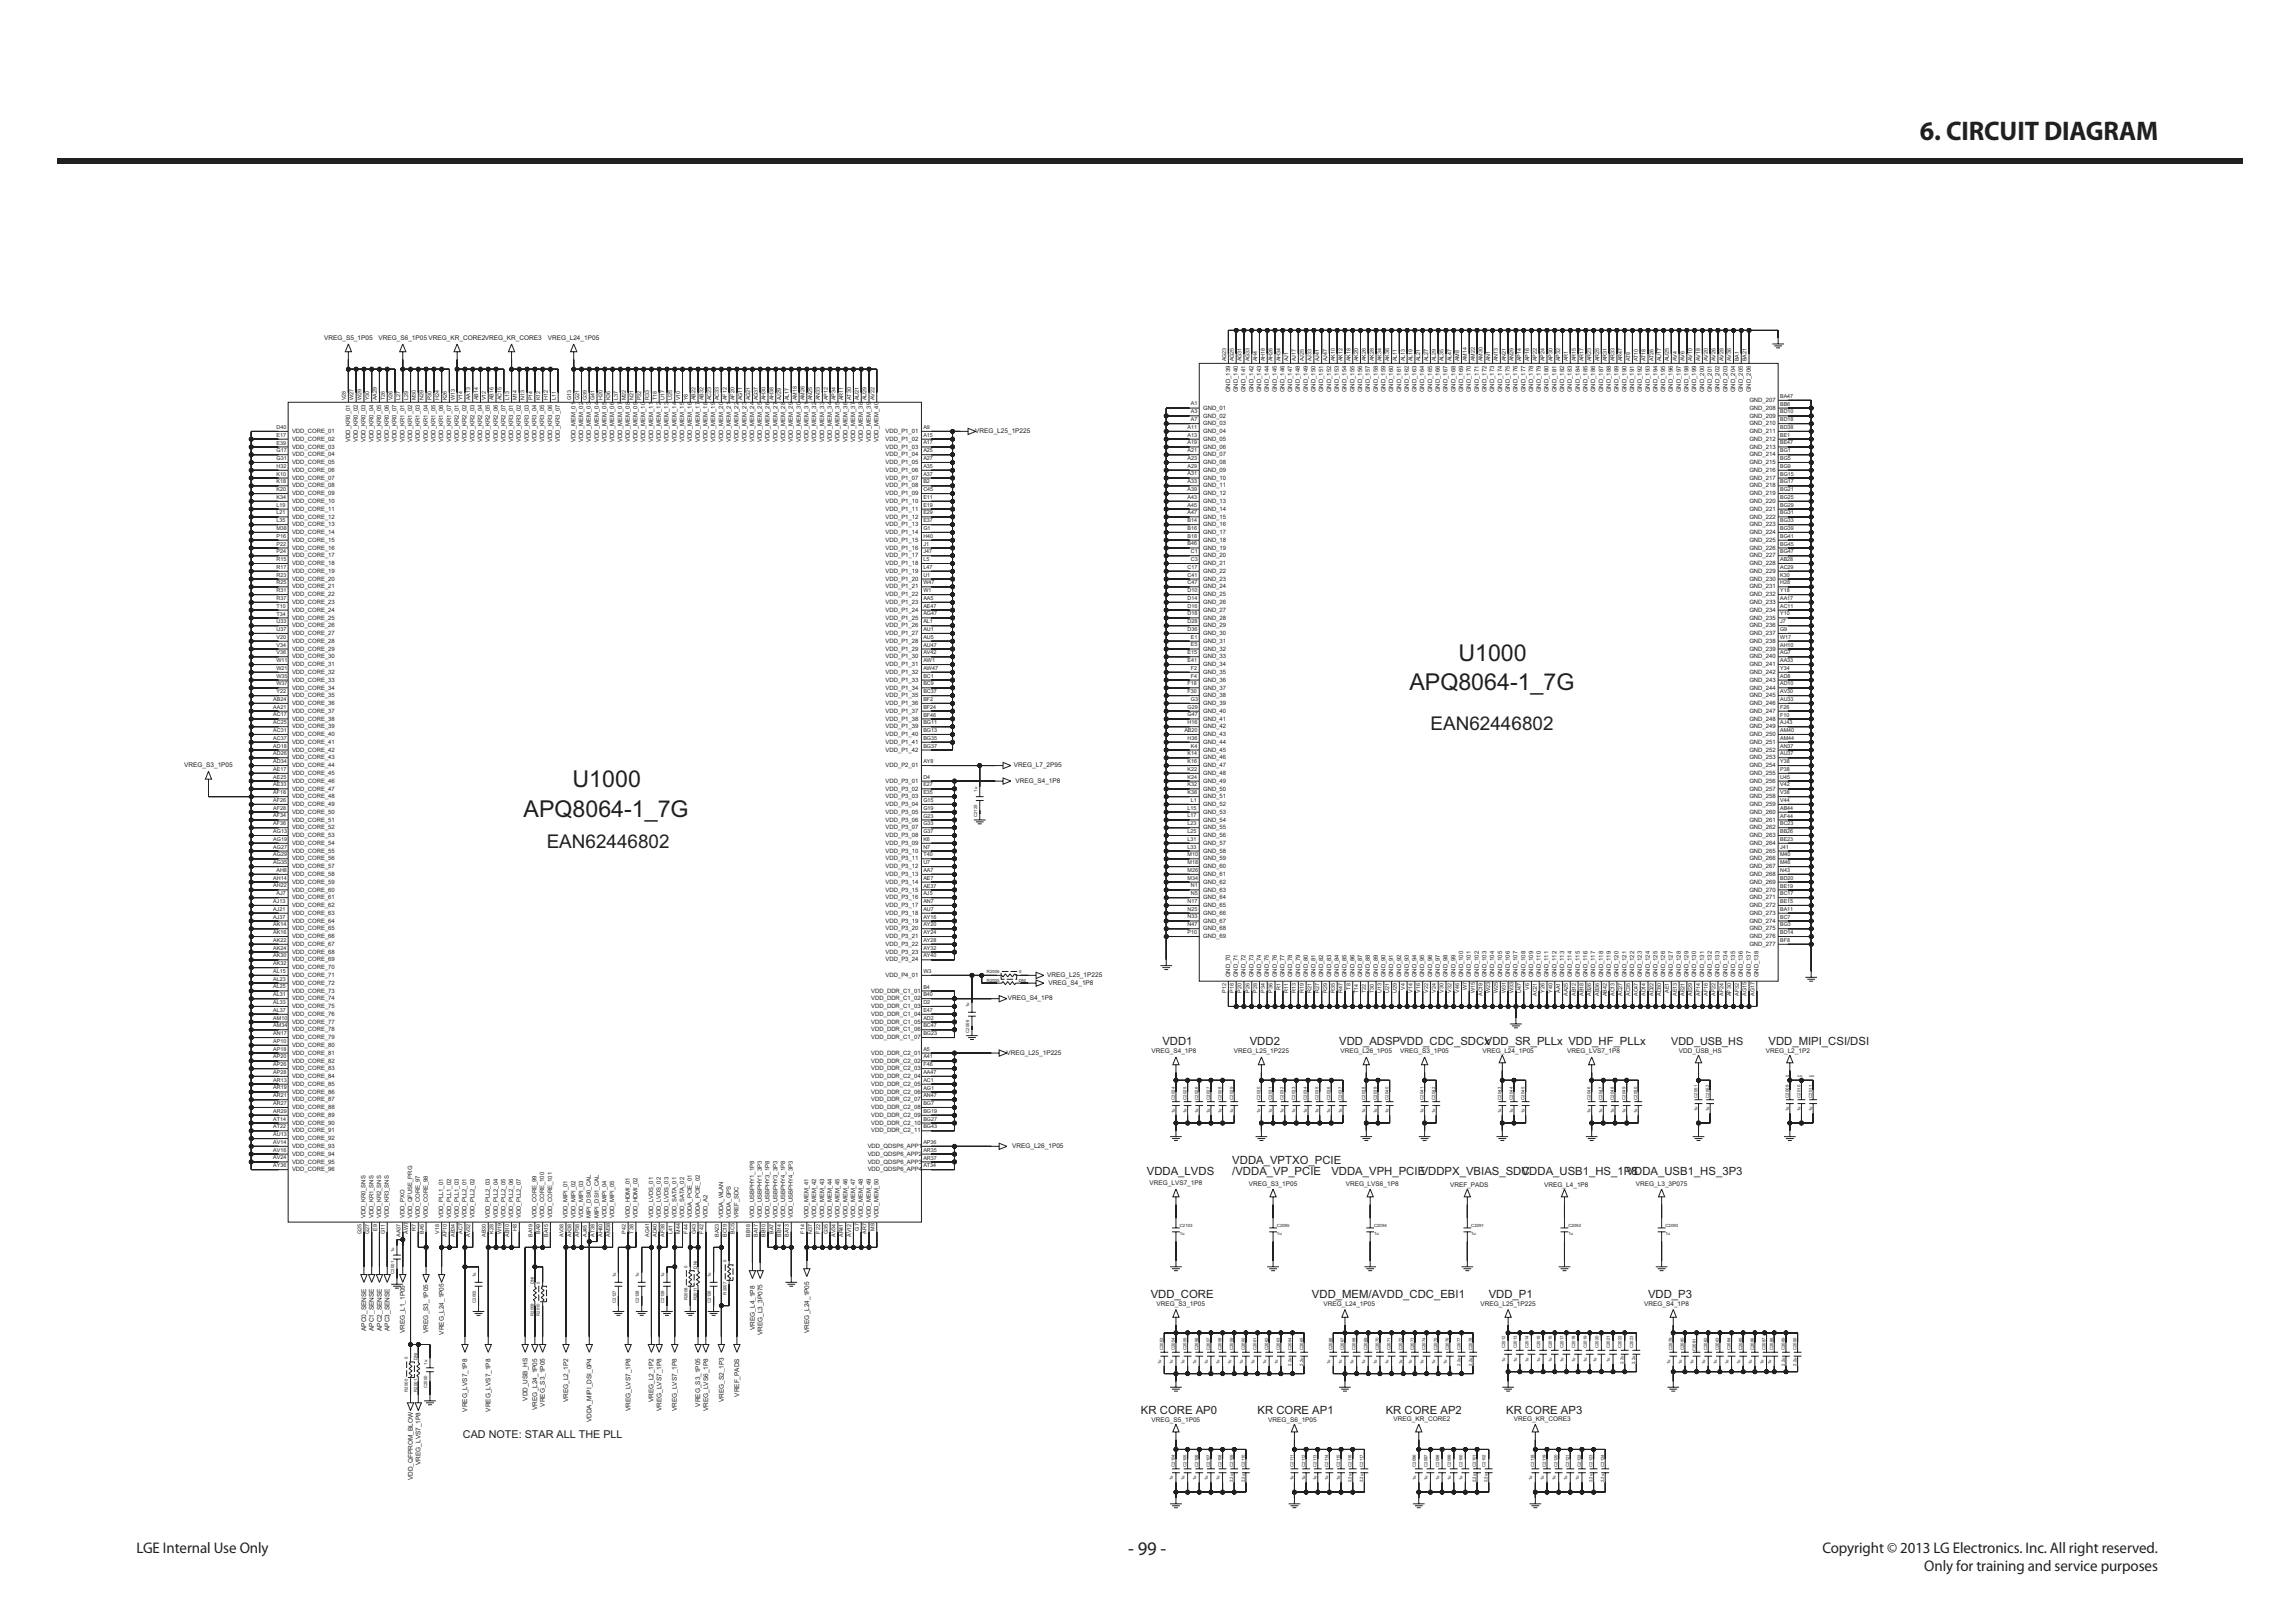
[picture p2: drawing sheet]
<svg xmlns="http://www.w3.org/2000/svg" width="420mm" height="297mm" viewBox="0 0 420 297" stroke-linecap="round" stroke-linejoin="round" font-family="sans-serif">
<defs><g id="words">
<text font-size="4.9" fill="#231f20" x="351.4" y="25.7">6. CIRCUIT DIAGRAM</text>
<g font-size="4.2" fill="#231f20">
<text x="266.9" y="121">U1000</text>
<text x="257.9" y="126.3">APQ8064-1_7G</text>
<text x="95.8" y="149.4">APQ8064-1_7G</text>
<text x="104.8" y="144.1">U1000</text>
</g>
<g font-size="3.5" fill="#231f20">
<text x="261.8" y="133.5">EAN62446802</text>
<text x="100.1" y="155.2">EAN62446802</text>
<text x="206.5" y="284.6">- 99 -</text>
</g>
<g font-size="2.8" fill="#231f20">
<text x="25" y="284.1">LGE Internal Use Only</text>
<text x="333.5" y="284.1">Copyright © 2013 LG Electronics. Inc. All right reserved.</text>
<text x="352.2" y="287.5">Only for training and service purposes</text>
</g>
<g font-size="2.1" fill="#231f20">
<text x="212.7" y="191.3">VDD1</text>
<text x="228.7" y="191.3">VDD2</text>
<text x="245.1" y="191.3">VDD_ADSPVDD_CDC_SDCx</text>
<text x="271.7" y="191.3">VDD_SR_PLLx VDD_HF_PLLx</text>
<text x="323.6" y="191.3">VDD_MIPI_CSI/DSI</text>
<text x="209.9" y="215.1">VDDA_LVDS</text>
<text x="225.5" y="215.1">/VDDA_VP_PCIE</text>
<text x="225.5" y="213">VDDA_VPTXO_PCIE</text>
<text x="243.7" y="215.1">VDDA_VPH_PCIEVDDPX_VBIAS_SDC</text>
<text x="278.5" y="215.1">VDDA_USB1_HS_1PVDDA_USB1_HS_3P3</text>
<text x="298.6" y="215.1">8</text>
<text x="210.6" y="237.5">VDD_CORE</text>
<text x="240.1" y="237.5">VDD_MEM/AVDD_CDC_EBI1</text>
<text x="272.4" y="237.5">VDD_P1</text>
<text x="301.6" y="237.5">VDD_P3</text>
<text x="208.8" y="258.8">KR CORE AP0</text>
<text x="230.1" y="258.8">KR CORE AP1</text>
<text x="253.6" y="258.8">KR CORE AP2</text>
<text x="275.6" y="258.8">KR CORE AP3</text>
</g>
<g font-size="2" fill="#231f20">
<text x="305.9" y="191.3">VDD_USB_HS</text>
<text x="84.7" y="263.1">CAD NOTE: STAR ALL THE PLL</text>
</g>
<g font-size="1.2" fill="#231f20">
<text x="59.3" y="62.2">VREG_S5_1P05</text>
<text x="69.3" y="62.2">VREG_S6_1P05 VREG_KR_CORE2VREG_KR_CORE3</text>
<text x="100.3" y="62.2">VREG_L24_1P05</text>
<text x="178.5" y="79.3">VREG_L25_1P225</text>
<text x="33.7" y="140.4">VREG_S3_1P05</text>
<text x="185.5" y="140.4">VREG_L7_2P95</text>
<text x="185.8" y="143.3">VREG_S4_1P8</text>
<text x="191.6" y="178.8">VREG_L25_1P225</text>
<text x="184.4" y="183.1">VREG_S4_1P8</text>
<text x="191.9" y="180.2">VREG_S4_1P8</text>
<text x="184.2" y="193">VREG_L25_1P225</text>
<text x="210.7" y="192.7">VREG_S4_1P8</text>
<text x="225.8" y="192.7">VREG_L25_1P225</text>
<text x="245.3" y="192.7">VREG_L26_1P05</text>
<text x="256.3" y="192.7">VREG_S3_1P05</text>
<text x="271.3" y="192.7">VREG_L24_1P05</text>
<text x="286.8" y="192.7">VREG_LVS7_1P8</text>
<text x="307.2" y="192.7">VDD_USB_HS</text>
<text x="323.1" y="192.7">VREG_L2_1P2</text>
<text x="185.2" y="210.1">VREG_L26_1P05</text>
<text x="210.4" y="216.9">VREG_LVS7_1P8</text>
<text x="228.5" y="217">VREG_S3_1P05</text>
<text x="246.3" y="217">VREG_LVS6_1P8</text>
<text x="265.4" y="217.2">VREF_PADS</text>
<text x="282.6" y="217.2">VREG_L4_1P8</text>
<text x="299.4" y="217">VREG_L3_3P075</text>
<text x="211.6" y="239.1">VREG_S3_1P05</text>
<text x="242.2" y="239.1">VREG_L24_1P05</text>
<text x="271" y="239.1">VREG_L25_1P225</text>
<text x="300.9" y="239.1">VREG_S4_1P8</text>
<text x="67" y="243.5" transform="rotate(-90 67 243.5)">APC0_SENSE</text>
<text x="68.4" y="243.5" transform="rotate(-90 68.4 243.5)">APC1_SENSE</text>
<text x="69.9" y="243.5" transform="rotate(-90 69.9 243.5)">APC2_SENSE</text>
<text x="71.3" y="243.5" transform="rotate(-90 71.3 243.5)">APC3_SENSE</text>
<text x="74.1" y="243.9" transform="rotate(-90 74.1 243.9)">VREG_L1_1P05</text>
<text x="78.4" y="243.9" transform="rotate(-90 78.4 243.9)">VREG_S3_1P05</text>
<text x="81.2" y="244.3" transform="rotate(-90 81.2 244.3)">VREG_L24_1P05</text>
<text x="138.1" y="243.4" transform="rotate(-90 138.1 243.4)">VREG_L4_1P8</text>
<text x="139.5" y="244.4" transform="rotate(-90 139.5 244.4)">VREG_L3_3P075</text>
<text x="148.1" y="243.9" transform="rotate(-90 148.1 243.9)">VREG_L24_1P05</text>
<text x="96.5" y="256.3" transform="rotate(-90 96.5 256.3)">VDD_USB_HS</text>
<text x="98.3" y="258" transform="rotate(-90 98.3 258)">VREG_L24_1P05</text>
<text x="99.7" y="257.4" transform="rotate(-90 99.7 257.4)">VREG_S3_1P05</text>
<text x="104" y="256.6" transform="rotate(-90 104 256.6)">VREG_L2_1P2</text>
<text x="119.6" y="256.6" transform="rotate(-90 119.6 256.6)">VREG_L2_1P2</text>
<text x="128.2" y="257.4" transform="rotate(-90 128.2 257.4)">VREG_S3_1P05</text>
<text x="132.4" y="256.6" transform="rotate(-90 132.4 256.6)">VREG_S2_1P3</text>
<text x="135.3" y="255.6" transform="rotate(-90 135.3 255.6)">VREF_PADS</text>
<text x="85.5" y="258.3" transform="rotate(-90 85.5 258.3)">VREG_LVS7_1P8</text>
<text x="89.8" y="258.3" transform="rotate(-90 89.8 258.3)">VREG_LVS7_1P8</text>
<text x="108.2" y="260.3" transform="rotate(-90 108.2 260.3)">VDDA_MIPI_DSI_0P4</text>
<text x="115.4" y="258.2" transform="rotate(-90 115.4 258.2)">VREG_LVS7_1P8</text>
<text x="121" y="258.2" transform="rotate(-90 121 258.2)">VREG_LVS7_1P8</text>
<text x="123.9" y="258.2" transform="rotate(-90 123.9 258.2)">VREG_LVS7_1P8</text>
<text x="129.6" y="258.2" transform="rotate(-90 129.6 258.2)">VREG_LVS6_1P8</text>
<text x="210.8" y="260.2">VREG_S5_1P05</text>
<text x="232.1" y="260.2">VREG_S6_1P05</text>
<text x="255" y="260">VREG_KR_CORE2</text>
<text x="277.1" y="260">VREG_KR_CORE3</text>
<text x="77" y="268.1" transform="rotate(-90 77 268.1)">VREG_LVS7_1P8</text>
<text x="75.5" y="270.9" transform="rotate(-90 75.5 270.9)">VDD_QFPROM_BLOW</text>
</g>
<g font-size="1.1" fill="#231f20">
<text x="225.1" y="71.8" transform="rotate(-90 225.1 71.8)">GND_139</text>
<text x="226.5" y="71.8" transform="rotate(-90 226.5 71.8)">GND_140</text>
<text x="228" y="71.8" transform="rotate(-90 228 71.8)">GND_141</text>
<text x="229.4" y="71.8" transform="rotate(-90 229.4 71.8)">GND_142</text>
<text x="230.8" y="71.8" transform="rotate(-90 230.8 71.8)">GND_143</text>
<text x="232.2" y="71.8" transform="rotate(-90 232.2 71.8)">GND_144</text>
<text x="233.6" y="71.8" transform="rotate(-90 233.6 71.8)">GND_145</text>
<text x="235.1" y="71.8" transform="rotate(-90 235.1 71.8)">GND_146</text>
<text x="236.5" y="71.8" transform="rotate(-90 236.5 71.8)">GND_147</text>
<text x="237.9" y="71.8" transform="rotate(-90 237.9 71.8)">GND_148</text>
<text x="239.3" y="71.8" transform="rotate(-90 239.3 71.8)">GND_149</text>
<text x="240.8" y="71.8" transform="rotate(-90 240.8 71.8)">GND_150</text>
<text x="242.2" y="71.8" transform="rotate(-90 242.2 71.8)">GND_151</text>
<text x="243.6" y="71.8" transform="rotate(-90 243.6 71.8)">GND_152</text>
<text x="245" y="71.8" transform="rotate(-90 245 71.8)">GND_153</text>
<text x="246.4" y="71.8" transform="rotate(-90 246.4 71.8)">GND_154</text>
<text x="247.9" y="71.8" transform="rotate(-90 247.9 71.8)">GND_155</text>
<text x="249.3" y="71.8" transform="rotate(-90 249.3 71.8)">GND_156</text>
<text x="250.7" y="71.8" transform="rotate(-90 250.7 71.8)">GND_157</text>
<text x="252.1" y="71.8" transform="rotate(-90 252.1 71.8)">GND_158</text>
<text x="253.6" y="71.8" transform="rotate(-90 253.6 71.8)">GND_159</text>
<text x="255" y="71.8" transform="rotate(-90 255 71.8)">GND_160</text>
<text x="256.4" y="71.8" transform="rotate(-90 256.4 71.8)">GND_161</text>
<text x="257.8" y="71.8" transform="rotate(-90 257.8 71.8)">GND_162</text>
<text x="259.2" y="71.8" transform="rotate(-90 259.2 71.8)">GND_163</text>
<text x="260.7" y="71.8" transform="rotate(-90 260.7 71.8)">GND_164</text>
<text x="262.1" y="71.8" transform="rotate(-90 262.1 71.8)">GND_165</text>
<text x="263.5" y="71.8" transform="rotate(-90 263.5 71.8)">GND_166</text>
<text x="264.9" y="71.8" transform="rotate(-90 264.9 71.8)">GND_167</text>
<text x="266.3" y="71.8" transform="rotate(-90 266.3 71.8)">GND_168</text>
<text x="267.8" y="71.8" transform="rotate(-90 267.8 71.8)">GND_169</text>
<text x="269.2" y="71.8" transform="rotate(-90 269.2 71.8)">GND_170</text>
<text x="270.6" y="71.8" transform="rotate(-90 270.6 71.8)">GND_171</text>
<text x="272" y="71.8" transform="rotate(-90 272 71.8)">GND_172</text>
<text x="273.5" y="71.8" transform="rotate(-90 273.5 71.8)">GND_173</text>
<text x="274.9" y="71.8" transform="rotate(-90 274.9 71.8)">GND_174</text>
<text x="276.3" y="71.8" transform="rotate(-90 276.3 71.8)">GND_175</text>
<text x="277.7" y="71.8" transform="rotate(-90 277.7 71.8)">GND_176</text>
<text x="279.1" y="71.8" transform="rotate(-90 279.1 71.8)">GND_177</text>
<text x="280.6" y="71.8" transform="rotate(-90 280.6 71.8)">GND_178</text>
<text x="282" y="71.8" transform="rotate(-90 282 71.8)">GND_179</text>
<text x="283.4" y="71.8" transform="rotate(-90 283.4 71.8)">GND_180</text>
<text x="284.8" y="71.8" transform="rotate(-90 284.8 71.8)">GND_181</text>
<text x="286.3" y="71.8" transform="rotate(-90 286.3 71.8)">GND_182</text>
<text x="287.7" y="71.8" transform="rotate(-90 287.7 71.8)">GND_183</text>
<text x="289.1" y="71.8" transform="rotate(-90 289.1 71.8)">GND_184</text>
<text x="290.5" y="71.8" transform="rotate(-90 290.5 71.8)">GND_185</text>
<text x="291.9" y="71.8" transform="rotate(-90 291.9 71.8)">GND_186</text>
<text x="293.4" y="71.8" transform="rotate(-90 293.4 71.8)">GND_187</text>
<text x="294.8" y="71.8" transform="rotate(-90 294.8 71.8)">GND_188</text>
<text x="296.2" y="71.8" transform="rotate(-90 296.2 71.8)">GND_189</text>
<text x="297.6" y="71.8" transform="rotate(-90 297.6 71.8)">GND_190</text>
<text x="299.1" y="71.8" transform="rotate(-90 299.1 71.8)">GND_191</text>
<text x="300.5" y="71.8" transform="rotate(-90 300.5 71.8)">GND_192</text>
<text x="301.9" y="71.8" transform="rotate(-90 301.9 71.8)">GND_193</text>
<text x="303.3" y="71.8" transform="rotate(-90 303.3 71.8)">GND_194</text>
<text x="304.7" y="71.8" transform="rotate(-90 304.7 71.8)">GND_195</text>
<text x="306.2" y="71.8" transform="rotate(-90 306.2 71.8)">GND_196</text>
<text x="307.6" y="71.8" transform="rotate(-90 307.6 71.8)">GND_197</text>
<text x="309" y="71.8" transform="rotate(-90 309 71.8)">GND_198</text>
<text x="310.4" y="71.8" transform="rotate(-90 310.4 71.8)">GND_199</text>
<text x="311.9" y="71.8" transform="rotate(-90 311.9 71.8)">GND_200</text>
<text x="313.3" y="71.8" transform="rotate(-90 313.3 71.8)">GND_201</text>
<text x="314.7" y="71.8" transform="rotate(-90 314.7 71.8)">GND_202</text>
<text x="316.1" y="71.8" transform="rotate(-90 316.1 71.8)">GND_203</text>
<text x="317.5" y="71.8" transform="rotate(-90 317.5 71.8)">GND_204</text>
<text x="319" y="71.8" transform="rotate(-90 319 71.8)">GND_205</text>
<text x="320.4" y="71.8" transform="rotate(-90 320.4 71.8)">GND_206</text>
<text x="220.2" y="75">GND_01</text>
<text x="220.2" y="76.4">GND_02</text>
<text x="220.2" y="77.8">GND_03</text>
<text x="320.1" y="73.6">GND_207</text>
<text x="320.1" y="75">GND_208</text>
<text x="320.1" y="76.4">GND_209</text>
<text x="320.1" y="77.8">GND_210</text>
<text x="53.4" y="79.2">VDD_CORE_01</text>
<text x="53.4" y="80.7">VDD_CORE_02</text>
<text x="53.4" y="82.1">VDD_CORE_03</text>
<text x="53.4" y="83.5">VDD_CORE_04</text>
<text x="64.1" y="80.8" transform="rotate(-90 64.1 80.8)">VDD_KR0_01</text>
<text x="65.5" y="80.8" transform="rotate(-90 65.5 80.8)">VDD_KR0_02</text>
<text x="66.9" y="80.8" transform="rotate(-90 66.9 80.8)">VDD_KR0_03</text>
<text x="68.3" y="80.8" transform="rotate(-90 68.3 80.8)">VDD_KR0_04</text>
<text x="69.7" y="80.8" transform="rotate(-90 69.7 80.8)">VDD_KR0_05</text>
<text x="71.2" y="80.8" transform="rotate(-90 71.2 80.8)">VDD_KR0_06</text>
<text x="72.6" y="80.8" transform="rotate(-90 72.6 80.8)">VDD_KR0_07</text>
<text x="74" y="80.8" transform="rotate(-90 74 80.8)">VDD_KR1_01</text>
<text x="75.4" y="80.8" transform="rotate(-90 75.4 80.8)">VDD_KR1_02</text>
<text x="76.9" y="80.8" transform="rotate(-90 76.9 80.8)">VDD_KR1_03</text>
<text x="78.3" y="80.8" transform="rotate(-90 78.3 80.8)">VDD_KR1_04</text>
<text x="79.7" y="80.8" transform="rotate(-90 79.7 80.8)">VDD_KR1_05</text>
<text x="81.1" y="80.8" transform="rotate(-90 81.1 80.8)">VDD_KR1_06</text>
<text x="82.5" y="80.8" transform="rotate(-90 82.5 80.8)">VDD_KR1_07</text>
<text x="84" y="80.8" transform="rotate(-90 84 80.8)">VDD_KR2_01</text>
<text x="85.4" y="80.8" transform="rotate(-90 85.4 80.8)">VDD_KR2_02</text>
<text x="86.8" y="80.8" transform="rotate(-90 86.8 80.8)">VDD_KR2_03</text>
<text x="88.2" y="80.8" transform="rotate(-90 88.2 80.8)">VDD_KR2_04</text>
<text x="89.7" y="80.8" transform="rotate(-90 89.7 80.8)">VDD_KR2_05</text>
<text x="91.1" y="80.8" transform="rotate(-90 91.1 80.8)">VDD_KR2_06</text>
<text x="92.5" y="80.8" transform="rotate(-90 92.5 80.8)">VDD_KR2_07</text>
<text x="93.9" y="80.8" transform="rotate(-90 93.9 80.8)">VDD_KR3_01</text>
<text x="95.3" y="80.8" transform="rotate(-90 95.3 80.8)">VDD_KR3_02</text>
<text x="96.8" y="80.8" transform="rotate(-90 96.8 80.8)">VDD_KR3_03</text>
<text x="98.2" y="80.8" transform="rotate(-90 98.2 80.8)">VDD_KR3_04</text>
<text x="99.6" y="80.8" transform="rotate(-90 99.6 80.8)">VDD_KR3_05</text>
<text x="101" y="80.8" transform="rotate(-90 101 80.8)">VDD_KR3_06</text>
<text x="102.5" y="80.8" transform="rotate(-90 102.5 80.8)">VDD_KR3_07</text>
<text x="105.3" y="80.8" transform="rotate(-90 105.3 80.8)">VDD_MEM_01</text>
<text x="106.7" y="80.8" transform="rotate(-90 106.7 80.8)">VDD_MEM_02</text>
<text x="108.1" y="80.8" transform="rotate(-90 108.1 80.8)">VDD_MEM_03</text>
<text x="109.6" y="80.8" transform="rotate(-90 109.6 80.8)">VDD_MEM_04</text>
<text x="111" y="80.8" transform="rotate(-90 111 80.8)">VDD_MEM_05</text>
<text x="112.4" y="80.8" transform="rotate(-90 112.4 80.8)">VDD_MEM_06</text>
<text x="113.8" y="80.8" transform="rotate(-90 113.8 80.8)">VDD_MEM_07</text>
<text x="115.3" y="80.8" transform="rotate(-90 115.3 80.8)">VDD_MEM_08</text>
<text x="116.7" y="80.8" transform="rotate(-90 116.7 80.8)">VDD_MEM_09</text>
<text x="118.1" y="80.8" transform="rotate(-90 118.1 80.8)">VDD_MEM_10</text>
<text x="119.5" y="80.8" transform="rotate(-90 119.5 80.8)">VDD_MEM_11</text>
<text x="120.9" y="80.8" transform="rotate(-90 120.9 80.8)">VDD_MEM_12</text>
<text x="122.4" y="80.8" transform="rotate(-90 122.4 80.8)">VDD_MEM_13</text>
<text x="123.8" y="80.8" transform="rotate(-90 123.8 80.8)">VDD_MEM_14</text>
<text x="125.2" y="80.8" transform="rotate(-90 125.2 80.8)">VDD_MEM_15</text>
<text x="126.6" y="80.8" transform="rotate(-90 126.6 80.8)">VDD_MEM_16</text>
<text x="128.1" y="80.8" transform="rotate(-90 128.1 80.8)">VDD_MEM_17</text>
<text x="129.5" y="80.8" transform="rotate(-90 129.5 80.8)">VDD_MEM_18</text>
<text x="130.9" y="80.8" transform="rotate(-90 130.9 80.8)">VDD_MEM_19</text>
<text x="132.3" y="80.8" transform="rotate(-90 132.3 80.8)">VDD_MEM_20</text>
<text x="133.7" y="80.8" transform="rotate(-90 133.7 80.8)">VDD_MEM_21</text>
<text x="135.2" y="80.8" transform="rotate(-90 135.2 80.8)">VDD_MEM_22</text>
<text x="136.6" y="80.8" transform="rotate(-90 136.6 80.8)">VDD_MEM_23</text>
<text x="138" y="80.8" transform="rotate(-90 138 80.8)">VDD_MEM_24</text>
<text x="139.4" y="80.8" transform="rotate(-90 139.4 80.8)">VDD_MEM_25</text>
<text x="140.9" y="80.8" transform="rotate(-90 140.9 80.8)">VDD_MEM_26</text>
<text x="142.3" y="80.8" transform="rotate(-90 142.3 80.8)">VDD_MEM_27</text>
<text x="143.7" y="80.8" transform="rotate(-90 143.7 80.8)">VDD_MEM_28</text>
<text x="145.1" y="80.8" transform="rotate(-90 145.1 80.8)">VDD_MEM_29</text>
<text x="146.5" y="80.8" transform="rotate(-90 146.5 80.8)">VDD_MEM_30</text>
<text x="148" y="80.8" transform="rotate(-90 148 80.8)">VDD_MEM_31</text>
<text x="149.4" y="80.8" transform="rotate(-90 149.4 80.8)">VDD_MEM_32</text>
<text x="150.8" y="80.8" transform="rotate(-90 150.8 80.8)">VDD_MEM_33</text>
<text x="152.2" y="80.8" transform="rotate(-90 152.2 80.8)">VDD_MEM_34</text>
<text x="153.7" y="80.8" transform="rotate(-90 153.7 80.8)">VDD_MEM_35</text>
<text x="155.1" y="80.8" transform="rotate(-90 155.1 80.8)">VDD_MEM_36</text>
<text x="156.5" y="80.8" transform="rotate(-90 156.5 80.8)">VDD_MEM_37</text>
<text x="157.9" y="80.8" transform="rotate(-90 157.9 80.8)">VDD_MEM_38</text>
<text x="159.3" y="80.8" transform="rotate(-90 159.3 80.8)">VDD_MEM_39</text>
<text x="160.8" y="80.8" transform="rotate(-90 160.8 80.8)">VDD_MEM_40</text>
<text x="162.1" y="79.2">VDD_P1_01</text>
<text x="162.1" y="80.7">VDD_P1_02</text>
<text x="162.1" y="82.1">VDD_P1_03</text>
<text x="162.1" y="83.5">VDD_P1_04</text>
<text x="220.2" y="79.2">GND_04</text>
<text x="220.2" y="80.7">GND_05</text>
<text x="220.2" y="82.1">GND_06</text>
<text x="220.2" y="83.5">GND_07</text>
<text x="320.1" y="79.2">GND_211</text>
<text x="320.1" y="80.7">GND_212</text>
<text x="320.1" y="82.1">GND_213</text>
<text x="320.1" y="83.5">GND_214</text>
<text x="53.4" y="84.9">VDD_CORE_05</text>
<text x="53.4" y="86.4">VDD_CORE_06</text>
<text x="53.4" y="87.8">VDD_CORE_07</text>
<text x="53.4" y="89.2">VDD_CORE_08</text>
<text x="162.1" y="84.9">VDD_P1_05</text>
<text x="162.1" y="86.4">VDD_P1_06</text>
<text x="162.1" y="87.8">VDD_P1_07</text>
<text x="162.1" y="89.2">VDD_P1_08</text>
<text x="220.2" y="84.9">GND_08</text>
<text x="220.2" y="86.4">GND_09</text>
<text x="220.2" y="87.8">GND_10</text>
<text x="220.2" y="89.2">GND_11</text>
<text x="320.1" y="84.9">GND_215</text>
<text x="320.1" y="86.4">GND_216</text>
<text x="320.1" y="87.8">GND_217</text>
<text x="320.1" y="89.2">GND_218</text>
<text x="53.4" y="90.6">VDD_CORE_09</text>
<text x="53.4" y="92">VDD_CORE_10</text>
<text x="53.4" y="93.5">VDD_CORE_11</text>
<text x="53.4" y="94.9">VDD_CORE_12</text>
<text x="162.1" y="90.6">VDD_P1_09</text>
<text x="162.1" y="92">VDD_P1_10</text>
<text x="162.1" y="93.5">VDD_P1_11</text>
<text x="162.1" y="94.9">VDD_P1_12</text>
<text x="220.2" y="90.6">GND_12</text>
<text x="220.2" y="92">GND_13</text>
<text x="220.2" y="93.5">GND_14</text>
<text x="220.2" y="94.9">GND_15</text>
<text x="320.1" y="90.6">GND_219</text>
<text x="320.1" y="92">GND_220</text>
<text x="320.1" y="93.5">GND_221</text>
<text x="320.1" y="94.9">GND_222</text>
<text x="53.4" y="96.3">VDD_CORE_13</text>
<text x="53.4" y="97.7">VDD_CORE_14</text>
<text x="53.4" y="99.2">VDD_CORE_15</text>
<text x="53.4" y="100.6">VDD_CORE_16</text>
<text x="162.1" y="96.3">VDD_P1_13</text>
<text x="162.1" y="97.7">VDD_P1_14</text>
<text x="162.1" y="99.2">VDD_P1_15</text>
<text x="162.1" y="100.6">VDD_P1_16</text>
<text x="220.2" y="96.3">GND_16</text>
<text x="220.2" y="97.7">GND_17</text>
<text x="220.2" y="99.2">GND_18</text>
<text x="220.2" y="100.6">GND_19</text>
<text x="320.1" y="96.3">GND_223</text>
<text x="320.1" y="97.7">GND_224</text>
<text x="320.1" y="99.2">GND_225</text>
<text x="320.1" y="100.6">GND_226</text>
<text x="53.4" y="102">VDD_CORE_17</text>
<text x="53.4" y="103.4">VDD_CORE_18</text>
<text x="53.4" y="104.8">VDD_CORE_19</text>
<text x="53.4" y="106.3">VDD_CORE_20</text>
<text x="53.4" y="107.7">VDD_CORE_21</text>
<text x="162.1" y="102">VDD_P1_17</text>
<text x="162.1" y="103.4">VDD_P1_18</text>
<text x="162.1" y="104.8">VDD_P1_19</text>
<text x="162.1" y="106.3">VDD_P1_20</text>
<text x="162.1" y="107.7">VDD_P1_21</text>
<text x="220.2" y="102">GND_20</text>
<text x="220.2" y="103.4">GND_21</text>
<text x="220.2" y="104.8">GND_22</text>
<text x="220.2" y="106.3">GND_23</text>
<text x="220.2" y="107.7">GND_24</text>
<text x="320.1" y="102">GND_227</text>
<text x="320.1" y="103.4">GND_228</text>
<text x="320.1" y="104.8">GND_229</text>
<text x="320.1" y="106.3">GND_230</text>
<text x="320.1" y="107.7">GND_231</text>
<text x="53.4" y="109.1">VDD_CORE_22</text>
<text x="53.4" y="110.5">VDD_CORE_23</text>
<text x="53.4" y="112">VDD_CORE_24</text>
<text x="53.4" y="113.4">VDD_CORE_25</text>
<text x="162.1" y="109.1">VDD_P1_22</text>
<text x="162.1" y="110.5">VDD_P1_23</text>
<text x="162.1" y="112">VDD_P1_24</text>
<text x="162.1" y="113.4">VDD_P1_25</text>
<text x="220.2" y="109.1">GND_25</text>
<text x="220.2" y="110.5">GND_26</text>
<text x="220.2" y="112">GND_27</text>
<text x="220.2" y="113.4">GND_28</text>
<text x="320.1" y="109.1">GND_232</text>
<text x="320.1" y="110.5">GND_233</text>
<text x="320.1" y="112">GND_234</text>
<text x="320.1" y="113.4">GND_235</text>
<text x="53.4" y="114.8">VDD_CORE_26</text>
<text x="53.4" y="116.2">VDD_CORE_27</text>
<text x="53.4" y="117.6">VDD_CORE_28</text>
<text x="53.4" y="119.1">VDD_CORE_29</text>
<text x="162.1" y="114.8">VDD_P1_26</text>
<text x="162.1" y="116.2">VDD_P1_27</text>
<text x="162.1" y="117.6">VDD_P1_28</text>
<text x="162.1" y="119.1">VDD_P1_29</text>
<text x="220.2" y="114.8">GND_29</text>
<text x="220.2" y="116.2">GND_30</text>
<text x="220.2" y="117.6">GND_31</text>
<text x="220.2" y="119.1">GND_32</text>
<text x="320.1" y="114.8">GND_236</text>
<text x="320.1" y="116.2">GND_237</text>
<text x="320.1" y="117.6">GND_238</text>
<text x="320.1" y="119.1">GND_239</text>
<text x="53.4" y="120.5">VDD_CORE_30</text>
<text x="53.4" y="121.9">VDD_CORE_31</text>
<text x="53.4" y="123.3">VDD_CORE_32</text>
<text x="53.4" y="124.8">VDD_CORE_33</text>
<text x="162.1" y="120.5">VDD_P1_30</text>
<text x="162.1" y="121.9">VDD_P1_31</text>
<text x="162.1" y="123.3">VDD_P1_32</text>
<text x="162.1" y="124.8">VDD_P1_33</text>
<text x="220.2" y="120.5">GND_33</text>
<text x="220.2" y="121.9">GND_34</text>
<text x="220.2" y="123.3">GND_35</text>
<text x="220.2" y="124.8">GND_36</text>
<text x="320.1" y="120.5">GND_240</text>
<text x="320.1" y="121.9">GND_241</text>
<text x="320.1" y="123.3">GND_242</text>
<text x="320.1" y="124.8">GND_243</text>
<text x="53.4" y="126.2">VDD_CORE_34</text>
<text x="53.4" y="127.6">VDD_CORE_35</text>
<text x="53.4" y="129">VDD_CORE_36</text>
<text x="53.4" y="130.4">VDD_CORE_37</text>
<text x="53.4" y="131.9">VDD_CORE_38</text>
<text x="162.1" y="126.2">VDD_P1_34</text>
<text x="162.1" y="127.6">VDD_P1_35</text>
<text x="162.1" y="129">VDD_P1_36</text>
<text x="162.1" y="130.4">VDD_P1_37</text>
<text x="162.1" y="131.9">VDD_P1_38</text>
<text x="220.2" y="126.2">GND_37</text>
<text x="220.2" y="127.6">GND_38</text>
<text x="220.2" y="129">GND_39</text>
<text x="220.2" y="130.4">GND_40</text>
<text x="220.2" y="131.9">GND_41</text>
<text x="320.1" y="126.2">GND_244</text>
<text x="320.1" y="127.6">GND_245</text>
<text x="320.1" y="129">GND_246</text>
<text x="320.1" y="130.4">GND_247</text>
<text x="320.1" y="131.9">GND_248</text>
<text x="53.4" y="133.3">VDD_CORE_39</text>
<text x="53.4" y="134.7">VDD_CORE_40</text>
<text x="53.4" y="136.1">VDD_CORE_41</text>
<text x="53.4" y="137.6">VDD_CORE_42</text>
<text x="162.1" y="133.3">VDD_P1_39</text>
<text x="162.1" y="134.7">VDD_P1_40</text>
<text x="162.1" y="136.1">VDD_P1_41</text>
<text x="162.1" y="137.6">VDD_P1_42</text>
<text x="220.2" y="133.3">GND_42</text>
<text x="220.2" y="134.7">GND_43</text>
<text x="220.2" y="136.1">GND_44</text>
<text x="220.2" y="137.6">GND_45</text>
<text x="320.1" y="133.3">GND_249</text>
<text x="320.1" y="134.7">GND_250</text>
<text x="320.1" y="136.1">GND_251</text>
<text x="320.1" y="137.6">GND_252</text>
<text x="53.4" y="139">VDD_CORE_43</text>
<text x="53.4" y="140.4">VDD_CORE_44</text>
<text x="53.4" y="141.8">VDD_CORE_45</text>
<text x="53.4" y="143.2">VDD_CORE_46</text>
<text x="162.1" y="140.4">VDD_P2_01</text>
<text x="162.1" y="143.2">VDD_P3_01</text>
<text x="220.2" y="139">GND_46</text>
<text x="220.2" y="140.4">GND_47</text>
<text x="220.2" y="141.8">GND_48</text>
<text x="220.2" y="143.2">GND_49</text>
<text x="320.1" y="139">GND_253</text>
<text x="320.1" y="140.4">GND_254</text>
<text x="320.1" y="141.8">GND_255</text>
<text x="320.1" y="143.2">GND_256</text>
<text x="53.4" y="144.7">VDD_CORE_47</text>
<text x="53.4" y="146.1">VDD_CORE_48</text>
<text x="53.4" y="147.5">VDD_CORE_49</text>
<text x="53.4" y="148.9">VDD_CORE_50</text>
<text x="162.1" y="144.7">VDD_P3_02</text>
<text x="162.1" y="146.1">VDD_P3_03</text>
<text x="162.1" y="147.5">VDD_P3_04</text>
<text x="162.1" y="148.9">VDD_P3_05</text>
<text x="220.2" y="144.7">GND_50</text>
<text x="220.2" y="146.1">GND_51</text>
<text x="220.2" y="147.5">GND_52</text>
<text x="220.2" y="148.9">GND_53</text>
<text x="320.1" y="144.7">GND_257</text>
<text x="320.1" y="146.1">GND_258</text>
<text x="320.1" y="147.5">GND_259</text>
<text x="320.1" y="148.9">GND_260</text>
<text x="53.4" y="150.4">VDD_CORE_51</text>
<text x="53.4" y="151.8">VDD_CORE_52</text>
<text x="53.4" y="153.2">VDD_CORE_53</text>
<text x="53.4" y="154.6">VDD_CORE_54</text>
<text x="162.1" y="150.4">VDD_P3_06</text>
<text x="162.1" y="151.8">VDD_P3_07</text>
<text x="162.1" y="153.2">VDD_P3_08</text>
<text x="162.1" y="154.6">VDD_P3_09</text>
<text x="220.2" y="150.4">GND_54</text>
<text x="220.2" y="151.8">GND_55</text>
<text x="220.2" y="153.2">GND_56</text>
<text x="220.2" y="154.6">GND_57</text>
<text x="320.1" y="150.4">GND_261</text>
<text x="320.1" y="151.8">GND_262</text>
<text x="320.1" y="153.2">GND_263</text>
<text x="320.1" y="154.6">GND_264</text>
<text x="53.4" y="156">VDD_CORE_55</text>
<text x="53.4" y="157.5">VDD_CORE_56</text>
<text x="53.4" y="158.9">VDD_CORE_57</text>
<text x="53.4" y="160.3">VDD_CORE_58</text>
<text x="53.4" y="161.7">VDD_CORE_59</text>
<text x="162.1" y="156">VDD_P3_10</text>
<text x="162.1" y="157.5">VDD_P3_11</text>
<text x="162.1" y="158.9">VDD_P3_12</text>
<text x="162.1" y="160.3">VDD_P3_13</text>
<text x="162.1" y="161.7">VDD_P3_14</text>
<text x="220.2" y="156">GND_58</text>
<text x="220.2" y="157.5">GND_59</text>
<text x="220.2" y="158.9">GND_60</text>
<text x="220.2" y="160.3">GND_61</text>
<text x="220.2" y="161.7">GND_62</text>
<text x="320.1" y="156">GND_265</text>
<text x="320.1" y="157.5">GND_266</text>
<text x="320.1" y="158.9">GND_267</text>
<text x="320.1" y="160.3">GND_268</text>
<text x="320.1" y="161.7">GND_269</text>
<text x="53.4" y="163.2">VDD_CORE_60</text>
<text x="53.4" y="164.6">VDD_CORE_61</text>
<text x="53.4" y="166">VDD_CORE_62</text>
<text x="53.4" y="167.4">VDD_CORE_63</text>
<text x="162.1" y="163.2">VDD_P3_15</text>
<text x="162.1" y="164.6">VDD_P3_16</text>
<text x="162.1" y="166">VDD_P3_17</text>
<text x="162.1" y="167.4">VDD_P3_18</text>
<text x="220.2" y="163.2">GND_63</text>
<text x="220.2" y="164.6">GND_64</text>
<text x="220.2" y="166">GND_65</text>
<text x="220.2" y="167.4">GND_66</text>
<text x="320.1" y="163.2">GND_270</text>
<text x="320.1" y="164.6">GND_271</text>
<text x="320.1" y="166">GND_272</text>
<text x="320.1" y="167.4">GND_273</text>
<text x="53.4" y="168.8">VDD_CORE_64</text>
<text x="53.4" y="170.3">VDD_CORE_65</text>
<text x="53.4" y="171.7">VDD_CORE_66</text>
<text x="53.4" y="173.1">VDD_CORE_67</text>
<text x="162.1" y="168.8">VDD_P3_19</text>
<text x="162.1" y="170.3">VDD_P3_20</text>
<text x="162.1" y="171.7">VDD_P3_21</text>
<text x="162.1" y="173.1">VDD_P3_22</text>
<text x="220.2" y="168.8">GND_67</text>
<text x="220.2" y="170.3">GND_68</text>
<text x="220.2" y="171.7">GND_69</text>
<text x="320.1" y="168.8">GND_274</text>
<text x="320.1" y="170.3">GND_275</text>
<text x="320.1" y="171.7">GND_276</text>
<text x="320.1" y="173.1">GND_277</text>
<text x="53.4" y="174.5">VDD_CORE_68</text>
<text x="53.4" y="175.9">VDD_CORE_69</text>
<text x="53.4" y="177.4">VDD_CORE_70</text>
<text x="53.4" y="178.8">VDD_CORE_71</text>
<text x="162.1" y="174.5">VDD_P3_23</text>
<text x="162.1" y="175.9">VDD_P3_24</text>
<text x="162.1" y="178.8">VDD_P4_01</text>
<text x="225.1" y="178.8" transform="rotate(-90 225.1 178.8)">GND_70</text>
<text x="226.5" y="178.8" transform="rotate(-90 226.5 178.8)">GND_71</text>
<text x="228" y="178.8" transform="rotate(-90 228 178.8)">GND_72</text>
<text x="229.4" y="178.8" transform="rotate(-90 229.4 178.8)">GND_73</text>
<text x="230.8" y="178.8" transform="rotate(-90 230.8 178.8)">GND_74</text>
<text x="232.2" y="178.8" transform="rotate(-90 232.2 178.8)">GND_75</text>
<text x="233.6" y="178.8" transform="rotate(-90 233.6 178.8)">GND_76</text>
<text x="235.1" y="178.8" transform="rotate(-90 235.1 178.8)">GND_77</text>
<text x="236.5" y="178.8" transform="rotate(-90 236.5 178.8)">GND_78</text>
<text x="237.9" y="178.8" transform="rotate(-90 237.9 178.8)">GND_79</text>
<text x="239.3" y="178.8" transform="rotate(-90 239.3 178.8)">GND_80</text>
<text x="240.8" y="178.8" transform="rotate(-90 240.8 178.8)">GND_81</text>
<text x="242.2" y="178.8" transform="rotate(-90 242.2 178.8)">GND_82</text>
<text x="243.6" y="178.8" transform="rotate(-90 243.6 178.8)">GND_83</text>
<text x="245" y="178.8" transform="rotate(-90 245 178.8)">GND_84</text>
<text x="246.4" y="178.8" transform="rotate(-90 246.4 178.8)">GND_85</text>
<text x="247.9" y="178.8" transform="rotate(-90 247.9 178.8)">GND_86</text>
<text x="249.3" y="178.8" transform="rotate(-90 249.3 178.8)">GND_87</text>
<text x="250.7" y="178.8" transform="rotate(-90 250.7 178.8)">GND_88</text>
<text x="252.1" y="178.8" transform="rotate(-90 252.1 178.8)">GND_89</text>
<text x="253.6" y="178.8" transform="rotate(-90 253.6 178.8)">GND_90</text>
<text x="255" y="178.8" transform="rotate(-90 255 178.8)">GND_91</text>
<text x="256.4" y="178.8" transform="rotate(-90 256.4 178.8)">GND_92</text>
<text x="257.8" y="178.8" transform="rotate(-90 257.8 178.8)">GND_93</text>
<text x="259.2" y="178.8" transform="rotate(-90 259.2 178.8)">GND_94</text>
<text x="260.7" y="178.8" transform="rotate(-90 260.7 178.8)">GND_95</text>
<text x="262.1" y="178.8" transform="rotate(-90 262.1 178.8)">GND_96</text>
<text x="263.5" y="178.8" transform="rotate(-90 263.5 178.8)">GND_97</text>
<text x="264.9" y="178.8" transform="rotate(-90 264.9 178.8)">GND_98</text>
<text x="266.3" y="178.8" transform="rotate(-90 266.3 178.8)">GND_99</text>
<text x="267.8" y="178.8" transform="rotate(-90 267.8 178.8)">GND_100</text>
<text x="269.2" y="178.8" transform="rotate(-90 269.2 178.8)">GND_101</text>
<text x="270.6" y="178.8" transform="rotate(-90 270.6 178.8)">GND_102</text>
<text x="272" y="178.8" transform="rotate(-90 272 178.8)">GND_103</text>
<text x="273.5" y="178.8" transform="rotate(-90 273.5 178.8)">GND_104</text>
<text x="274.9" y="178.8" transform="rotate(-90 274.9 178.8)">GND_105</text>
<text x="276.3" y="178.8" transform="rotate(-90 276.3 178.8)">GND_106</text>
<text x="277.7" y="178.8" transform="rotate(-90 277.7 178.8)">GND_107</text>
<text x="279.1" y="178.8" transform="rotate(-90 279.1 178.8)">GND_108</text>
<text x="280.6" y="178.8" transform="rotate(-90 280.6 178.8)">GND_109</text>
<text x="282" y="178.8" transform="rotate(-90 282 178.8)">GND_110</text>
<text x="283.4" y="178.8" transform="rotate(-90 283.4 178.8)">GND_111</text>
<text x="284.8" y="178.8" transform="rotate(-90 284.8 178.8)">GND_112</text>
<text x="286.3" y="178.8" transform="rotate(-90 286.3 178.8)">GND_113</text>
<text x="287.7" y="178.8" transform="rotate(-90 287.7 178.8)">GND_114</text>
<text x="289.1" y="178.8" transform="rotate(-90 289.1 178.8)">GND_115</text>
<text x="290.5" y="178.8" transform="rotate(-90 290.5 178.8)">GND_116</text>
<text x="291.9" y="178.8" transform="rotate(-90 291.9 178.8)">GND_117</text>
<text x="293.4" y="178.8" transform="rotate(-90 293.4 178.8)">GND_118</text>
<text x="294.8" y="178.8" transform="rotate(-90 294.8 178.8)">GND_119</text>
<text x="296.2" y="178.8" transform="rotate(-90 296.2 178.8)">GND_120</text>
<text x="297.6" y="178.8" transform="rotate(-90 297.6 178.8)">GND_121</text>
<text x="299.1" y="178.8" transform="rotate(-90 299.1 178.8)">GND_122</text>
<text x="300.5" y="178.8" transform="rotate(-90 300.5 178.8)">GND_123</text>
<text x="301.9" y="178.8" transform="rotate(-90 301.9 178.8)">GND_124</text>
<text x="303.3" y="178.8" transform="rotate(-90 303.3 178.8)">GND_125</text>
<text x="304.7" y="178.8" transform="rotate(-90 304.7 178.8)">GND_126</text>
<text x="306.2" y="178.8" transform="rotate(-90 306.2 178.8)">GND_127</text>
<text x="307.6" y="178.8" transform="rotate(-90 307.6 178.8)">GND_128</text>
<text x="309" y="178.8" transform="rotate(-90 309 178.8)">GND_129</text>
<text x="310.4" y="178.8" transform="rotate(-90 310.4 178.8)">GND_130</text>
<text x="311.9" y="178.8" transform="rotate(-90 311.9 178.8)">GND_131</text>
<text x="313.3" y="178.8" transform="rotate(-90 313.3 178.8)">GND_132</text>
<text x="314.7" y="178.8" transform="rotate(-90 314.7 178.8)">GND_133</text>
<text x="316.1" y="178.8" transform="rotate(-90 316.1 178.8)">GND_134</text>
<text x="317.5" y="178.8" transform="rotate(-90 317.5 178.8)">GND_135</text>
<text x="319" y="178.8" transform="rotate(-90 319 178.8)">GND_136</text>
<text x="320.4" y="178.8" transform="rotate(-90 320.4 178.8)">GND_137</text>
<text x="321.8" y="178.8" transform="rotate(-90 321.8 178.8)">GND_138</text>
<text x="53.4" y="180.2">VDD_CORE_72</text>
<text x="53.4" y="181.6">VDD_CORE_73</text>
<text x="53.4" y="183.1">VDD_CORE_74</text>
<text x="53.4" y="184.5">VDD_CORE_75</text>
<text x="53.4" y="185.9">VDD_CORE_76</text>
<text x="159.4" y="181.6">VDD_DDR_C1_01</text>
<text x="159.4" y="183.1">VDD_DDR_C1_02</text>
<text x="159.4" y="184.5">VDD_DDR_C1_03</text>
<text x="159.4" y="185.9">VDD_DDR_C1_04</text>
<text x="53.4" y="187.3">VDD_CORE_77</text>
<text x="53.4" y="188.7">VDD_CORE_78</text>
<text x="53.4" y="190.2">VDD_CORE_79</text>
<text x="53.4" y="191.6">VDD_CORE_80</text>
<text x="159.4" y="187.3">VDD_DDR_C1_05</text>
<text x="159.4" y="188.7">VDD_DDR_C1_06</text>
<text x="159.4" y="190.2">VDD_DDR_C1_07</text>
<text x="53.4" y="193">VDD_CORE_81</text>
<text x="53.4" y="194.4">VDD_CORE_82</text>
<text x="53.4" y="195.9">VDD_CORE_83</text>
<text x="53.4" y="197.3">VDD_CORE_84</text>
<text x="159.4" y="193">VDD_DDR_C2_01</text>
<text x="159.4" y="194.4">VDD_DDR_C2_02</text>
<text x="159.4" y="195.9">VDD_DDR_C2_03</text>
<text x="159.4" y="197.3">VDD_DDR_C2_04</text>
<text x="53.4" y="198.7">VDD_CORE_85</text>
<text x="53.4" y="200.1">VDD_CORE_86</text>
<text x="53.4" y="201.5">VDD_CORE_87</text>
<text x="53.4" y="203">VDD_CORE_88</text>
<text x="159.4" y="198.7">VDD_DDR_C2_05</text>
<text x="159.4" y="200.1">VDD_DDR_C2_06</text>
<text x="159.4" y="201.5">VDD_DDR_C2_07</text>
<text x="159.4" y="203">VDD_DDR_C2_08</text>
<text x="53.4" y="204.4">VDD_CORE_89</text>
<text x="53.4" y="205.8">VDD_CORE_90</text>
<text x="53.4" y="207.2">VDD_CORE_91</text>
<text x="53.4" y="208.7">VDD_CORE_92</text>
<text x="159.4" y="204.4">VDD_DDR_C2_09</text>
<text x="159.4" y="205.8">VDD_DDR_C2_10</text>
<text x="159.4" y="207.2">VDD_DDR_C2_11</text>
<text x="53.4" y="210.1">VDD_CORE_93</text>
<text x="53.4" y="211.5">VDD_CORE_94</text>
<text x="53.4" y="212.9">VDD_CORE_95</text>
<text x="53.4" y="214.3">VDD_CORE_96</text>
<text x="158.8" y="210.1">VDD_QDSP6_APP1</text>
<text x="158.8" y="211.5">VDD_QDSP6_APP2</text>
<text x="158.8" y="212.9">VDD_QDSP6_APP3</text>
<text x="158.8" y="214.3">VDD_QDSP6_APP4</text>
<text x="66.9" y="222.9" transform="rotate(-90 66.9 222.9)">VDD_KR0_SNS</text>
<text x="68.3" y="222.9" transform="rotate(-90 68.3 222.9)">VDD_KR1_SNS</text>
<text x="69.7" y="222.9" transform="rotate(-90 69.7 222.9)">VDD_KR2_SNS</text>
<text x="71.2" y="222.9" transform="rotate(-90 71.2 222.9)">VDD_KR3_SNS</text>
<text x="74" y="222.9" transform="rotate(-90 74 222.9)">VDD_PXO</text>
<text x="75.4" y="222.9" transform="rotate(-90 75.4 222.9)">VDD_QFUSE_PRG</text>
<text x="76.9" y="222.9" transform="rotate(-90 76.9 222.9)">VDD_CORE_97</text>
<text x="78.3" y="222.9" transform="rotate(-90 78.3 222.9)">VDD_CORE_98</text>
<text x="81.1" y="222.9" transform="rotate(-90 81.1 222.9)">VDD_PLL1_01</text>
<text x="82.5" y="222.9" transform="rotate(-90 82.5 222.9)">VDD_PLL1_02</text>
<text x="84" y="222.9" transform="rotate(-90 84 222.9)">VDD_PLL1_03</text>
<text x="85.4" y="222.9" transform="rotate(-90 85.4 222.9)">VDD_PLL2_01</text>
<text x="86.8" y="222.9" transform="rotate(-90 86.8 222.9)">VDD_PLL2_02</text>
<text x="89.7" y="222.9" transform="rotate(-90 89.7 222.9)">VDD_PLL2_03</text>
<text x="91.1" y="222.9" transform="rotate(-90 91.1 222.9)">VDD_PLL2_04</text>
<text x="92.5" y="222.9" transform="rotate(-90 92.5 222.9)">VDD_PLL2_05</text>
<text x="93.9" y="222.9" transform="rotate(-90 93.9 222.9)">VDD_PLL2_06</text>
<text x="95.3" y="222.9" transform="rotate(-90 95.3 222.9)">VDD_PLL2_07</text>
<text x="98.2" y="222.9" transform="rotate(-90 98.2 222.9)">VDD_CORE_99</text>
<text x="99.6" y="222.9" transform="rotate(-90 99.6 222.9)">VDD_CORE_100</text>
<text x="101" y="222.9" transform="rotate(-90 101 222.9)">VDD_CORE_101</text>
<text x="103.9" y="222.9" transform="rotate(-90 103.9 222.9)">VDD_MIPI_01</text>
<text x="105.3" y="222.9" transform="rotate(-90 105.3 222.9)">VDD_MIPI_02</text>
<text x="106.7" y="222.9" transform="rotate(-90 106.7 222.9)">VDD_MIPI_03</text>
<text x="108.1" y="222.9" transform="rotate(-90 108.1 222.9)">MIPI_DSI0_CAL</text>
<text x="109.6" y="222.9" transform="rotate(-90 109.6 222.9)">MIPI_DSI1_CAL</text>
<text x="111" y="222.9" transform="rotate(-90 111 222.9)">VDD_MIPI_04</text>
<text x="112.4" y="222.9" transform="rotate(-90 112.4 222.9)">VDD_MIPI_05</text>
<text x="115.3" y="222.9" transform="rotate(-90 115.3 222.9)">VDD_HDMI_01</text>
<text x="116.7" y="222.9" transform="rotate(-90 116.7 222.9)">VDD_HDMI_02</text>
<text x="119.5" y="222.9" transform="rotate(-90 119.5 222.9)">VDD_LVDS_01</text>
<text x="120.9" y="222.9" transform="rotate(-90 120.9 222.9)">VDD_LVDS_02</text>
<text x="122.4" y="222.9" transform="rotate(-90 122.4 222.9)">VDD_LVDS_03</text>
<text x="123.8" y="222.9" transform="rotate(-90 123.8 222.9)">VDD_SATA_01</text>
<text x="125.2" y="222.9" transform="rotate(-90 125.2 222.9)">VDD_SATA_02</text>
<text x="126.6" y="222.9" transform="rotate(-90 126.6 222.9)">VDDA_PCIE_01</text>
<text x="128.1" y="222.9" transform="rotate(-90 128.1 222.9)">VDDA_PCIE_02</text>
<text x="129.5" y="222.9" transform="rotate(-90 129.5 222.9)">VDD_A2</text>
<text x="132.3" y="222.9" transform="rotate(-90 132.3 222.9)">VDDA_WLAN</text>
<text x="133.7" y="222.9" transform="rotate(-90 133.7 222.9)">VDDA_GPS</text>
<text x="135.2" y="222.9" transform="rotate(-90 135.2 222.9)">VREF_SDC</text>
<text x="138" y="222.9" transform="rotate(-90 138 222.9)">VDD_USBPHY1_1P8</text>
<text x="139.4" y="222.9" transform="rotate(-90 139.4 222.9)">VDD_USBPHY1_3P3</text>
<text x="140.9" y="222.9" transform="rotate(-90 140.9 222.9)">VDD_USBPHY3_1P8</text>
<text x="142.3" y="222.9" transform="rotate(-90 142.3 222.9)">VDD_USBPHY3_3P3</text>
<text x="143.7" y="222.9" transform="rotate(-90 143.7 222.9)">VDD_USBPHY4_1P8</text>
<text x="145.1" y="222.9" transform="rotate(-90 145.1 222.9)">VDD_USBPHY4_3P3</text>
<text x="148" y="222.9" transform="rotate(-90 148 222.9)">VDD_MEM_41</text>
<text x="149.4" y="222.9" transform="rotate(-90 149.4 222.9)">VDD_MEM_42</text>
<text x="150.8" y="222.9" transform="rotate(-90 150.8 222.9)">VDD_MEM_43</text>
<text x="152.2" y="222.9" transform="rotate(-90 152.2 222.9)">VDD_MEM_44</text>
<text x="153.7" y="222.9" transform="rotate(-90 153.7 222.9)">VDD_MEM_45</text>
<text x="155.1" y="222.9" transform="rotate(-90 155.1 222.9)">VDD_MEM_46</text>
<text x="156.5" y="222.9" transform="rotate(-90 156.5 222.9)">VDD_MEM_47</text>
<text x="157.9" y="222.9" transform="rotate(-90 157.9 222.9)">VDD_MEM_48</text>
<text x="159.3" y="222.9" transform="rotate(-90 159.3 222.9)">VDD_MEM_49</text>
<text x="160.8" y="222.9" transform="rotate(-90 160.8 222.9)">VDD_MEM_50</text>
</g>
<g font-size="1" fill="#231f20">
<text x="224.4" y="66.1" transform="rotate(-90 224.4 66.1)">AG23</text>
<text x="225.8" y="66.1" transform="rotate(-90 225.8 66.1)">AG25</text>
<text x="227.2" y="66.1" transform="rotate(-90 227.2 66.1)">AG31</text>
<text x="228.6" y="66.1" transform="rotate(-90 228.6 66.1)">AG33</text>
<text x="230.1" y="66.1" transform="rotate(-90 230.1 66.1)">AH4</text>
<text x="231.5" y="66.1" transform="rotate(-90 231.5 66.1)">AH18</text>
<text x="232.9" y="66.1" transform="rotate(-90 232.9 66.1)">AH26</text>
<text x="234.3" y="66.1" transform="rotate(-90 234.3 66.1)">AH34</text>
<text x="235.7" y="66.1" transform="rotate(-90 235.7 66.1)">AJ1</text>
<text x="237.2" y="66.1" transform="rotate(-90 237.2 66.1)">AJ17</text>
<text x="238.6" y="66.1" transform="rotate(-90 238.6 66.1)">AJ25</text>
<text x="240" y="66.1" transform="rotate(-90 240 66.1)">AJ33</text>
<text x="241.4" y="66.1" transform="rotate(-90 241.4 66.1)">AJ41</text>
<text x="242.9" y="66.1" transform="rotate(-90 242.9 66.1)">AJ47</text>
<text x="244.3" y="66.1" transform="rotate(-90 244.3 66.1)">AK10</text>
<text x="245.7" y="66.1" transform="rotate(-90 245.7 66.1)">AK12</text>
<text x="247.1" y="66.1" transform="rotate(-90 247.1 66.1)">AK18</text>
<text x="248.5" y="66.1" transform="rotate(-90 248.5 66.1)">AK20</text>
<text x="250" y="66.1" transform="rotate(-90 250 66.1)">AK26</text>
<text x="251.4" y="66.1" transform="rotate(-90 251.4 66.1)">AK28</text>
<text x="252.8" y="66.1" transform="rotate(-90 252.8 66.1)">AK34</text>
<text x="254.2" y="66.1" transform="rotate(-90 254.2 66.1)">AK36</text>
<text x="255.7" y="66.1" transform="rotate(-90 255.7 66.1)">AL11</text>
<text x="257.1" y="66.1" transform="rotate(-90 257.1 66.1)">AL13</text>
<text x="258.5" y="66.1" transform="rotate(-90 258.5 66.1)">AL19</text>
<text x="259.9" y="66.1" transform="rotate(-90 259.9 66.1)">AL21</text>
<text x="261.3" y="66.1" transform="rotate(-90 261.3 66.1)">AL27</text>
<text x="262.8" y="66.1" transform="rotate(-90 262.8 66.1)">AL29</text>
<text x="264.2" y="66.1" transform="rotate(-90 264.2 66.1)">AL35</text>
<text x="265.6" y="66.1" transform="rotate(-90 265.6 66.1)">AL47</text>
<text x="267" y="66.1" transform="rotate(-90 267 66.1)">AM8</text>
<text x="268.5" y="66.1" transform="rotate(-90 268.5 66.1)">AM14</text>
<text x="269.9" y="66.1" transform="rotate(-90 269.9 66.1)">AM22</text>
<text x="271.3" y="66.1" transform="rotate(-90 271.3 66.1)">AM30</text>
<text x="272.7" y="66.1" transform="rotate(-90 272.7 66.1)">AN1</text>
<text x="274.1" y="66.1" transform="rotate(-90 274.1 66.1)">AN13</text>
<text x="275.6" y="66.1" transform="rotate(-90 275.6 66.1)">AN21</text>
<text x="277" y="66.1" transform="rotate(-90 277 66.1)">AN29</text>
<text x="278.4" y="66.1" transform="rotate(-90 278.4 66.1)">AP14</text>
<text x="279.8" y="66.1" transform="rotate(-90 279.8 66.1)">AP16</text>
<text x="281.3" y="66.1" transform="rotate(-90 281.3 66.1)">AP22</text>
<text x="282.7" y="66.1" transform="rotate(-90 282.7 66.1)">AP24</text>
<text x="284.1" y="66.1" transform="rotate(-90 284.1 66.1)">AP30</text>
<text x="285.5" y="66.1" transform="rotate(-90 285.5 66.1)">AP32</text>
<text x="286.9" y="66.1" transform="rotate(-90 286.9 66.1)">AR1</text>
<text x="288.4" y="66.1" transform="rotate(-90 288.4 66.1)">AR15</text>
<text x="289.8" y="66.1" transform="rotate(-90 289.8 66.1)">AR17</text>
<text x="291.2" y="66.1" transform="rotate(-90 291.2 66.1)">AR23</text>
<text x="292.6" y="66.1" transform="rotate(-90 292.6 66.1)">AR25</text>
<text x="294.1" y="66.1" transform="rotate(-90 294.1 66.1)">AR31</text>
<text x="295.5" y="66.1" transform="rotate(-90 295.5 66.1)">AR33</text>
<text x="296.9" y="66.1" transform="rotate(-90 296.9 66.1)">AR47</text>
<text x="298.3" y="66.1" transform="rotate(-90 298.3 66.1)">AT8</text>
<text x="299.7" y="66.1" transform="rotate(-90 299.7 66.1)">AT10</text>
<text x="301.2" y="66.1" transform="rotate(-90 301.2 66.1)">AT18</text>
<text x="302.6" y="66.1" transform="rotate(-90 302.6 66.1)">AT26</text>
<text x="304" y="66.1" transform="rotate(-90 304 66.1)">AU17</text>
<text x="305.4" y="66.1" transform="rotate(-90 305.4 66.1)">AU25</text>
<text x="306.9" y="66.1" transform="rotate(-90 306.9 66.1)">AV4</text>
<text x="308.3" y="66.1" transform="rotate(-90 308.3 66.1)">AV6</text>
<text x="309.7" y="66.1" transform="rotate(-90 309.7 66.1)">AV10</text>
<text x="311.1" y="66.1" transform="rotate(-90 311.1 66.1)">AV18</text>
<text x="312.5" y="66.1" transform="rotate(-90 312.5 66.1)">AV20</text>
<text x="314" y="66.1" transform="rotate(-90 314 66.1)">AV26</text>
<text x="315.4" y="66.1" transform="rotate(-90 315.4 66.1)">AV28</text>
<text x="316.8" y="66.1" transform="rotate(-90 316.8 66.1)">AV36</text>
<text x="318.2" y="66.1" transform="rotate(-90 318.2 66.1)">BA1</text>
<text x="319.7" y="66.1" transform="rotate(-90 319.7 66.1)">BA21</text>
<text x="63.3" y="73.3" transform="rotate(-90 63.3 73.3)">V28</text>
<text x="64.7" y="73.3" transform="rotate(-90 64.7 73.3)">W27</text>
<text x="66.1" y="73.3" transform="rotate(-90 66.1 73.3)">W29</text>
<text x="67.6" y="73.3" transform="rotate(-90 67.6 73.3)">Y30</text>
<text x="69" y="73.3" transform="rotate(-90 69 73.3)">AA29</text>
<text x="70.4" y="73.3" transform="rotate(-90 70.4 73.3)">T26</text>
<text x="71.8" y="73.3" transform="rotate(-90 71.8 73.3)">V26</text>
<text x="73.3" y="73.3" transform="rotate(-90 73.3 73.3)">L27</text>
<text x="74.7" y="73.3" transform="rotate(-90 74.7 73.3)">L29</text>
<text x="76.1" y="73.3" transform="rotate(-90 76.1 73.3)">M30</text>
<text x="77.5" y="73.3" transform="rotate(-90 77.5 73.3)">N29</text>
<text x="78.9" y="73.3" transform="rotate(-90 78.9 73.3)">P30</text>
<text x="80.4" y="73.3" transform="rotate(-90 80.4 73.3)">H24</text>
<text x="81.8" y="73.3" transform="rotate(-90 81.8 73.3)">K26</text>
<text x="83.2" y="73.3" transform="rotate(-90 83.2 73.3)">W13</text>
<text x="84.6" y="73.3" transform="rotate(-90 84.6 73.3)">Y14</text>
<text x="86.1" y="73.3" transform="rotate(-90 86.1 73.3)">AA13</text>
<text x="87.5" y="73.3" transform="rotate(-90 87.5 73.3)">AB14</text>
<text x="88.9" y="73.3" transform="rotate(-90 88.9 73.3)">V12</text>
<text x="90.3" y="73.3" transform="rotate(-90 90.3 73.3)">AB16</text>
<text x="91.7" y="73.3" transform="rotate(-90 91.7 73.3)">AC15</text>
<text x="93.2" y="73.3" transform="rotate(-90 93.2 73.3)">L13</text>
<text x="94.6" y="73.3" transform="rotate(-90 94.6 73.3)">M14</text>
<text x="96" y="73.3" transform="rotate(-90 96 73.3)">N13</text>
<text x="97.4" y="73.3" transform="rotate(-90 97.4 73.3)">P14</text>
<text x="98.9" y="73.3" transform="rotate(-90 98.9 73.3)">K12</text>
<text x="100.3" y="73.3" transform="rotate(-90 100.3 73.3)">H12</text>
<text x="101.7" y="73.3" transform="rotate(-90 101.7 73.3)">L11</text>
<text x="104.5" y="73.3" transform="rotate(-90 104.5 73.3)">G13</text>
<text x="106" y="73.3" transform="rotate(-90 106 73.3)">G21</text>
<text x="107.4" y="73.3" transform="rotate(-90 107.4 73.3)">G39</text>
<text x="108.8" y="73.3" transform="rotate(-90 108.8 73.3)">G41</text>
<text x="110.2" y="73.3" transform="rotate(-90 110.2 73.3)">H20</text>
<text x="111.7" y="73.3" transform="rotate(-90 111.7 73.3)">K36</text>
<text x="113.1" y="73.3" transform="rotate(-90 113.1 73.3)">L37</text>
<text x="114.5" y="73.3" transform="rotate(-90 114.5 73.3)">M22</text>
<text x="115.9" y="73.3" transform="rotate(-90 115.9 73.3)">N21</text>
<text x="117.4" y="73.3" transform="rotate(-90 117.4 73.3)">P32</text>
<text x="118.8" y="73.3" transform="rotate(-90 118.8 73.3)">R33</text>
<text x="120.2" y="73.3" transform="rotate(-90 120.2 73.3)">T18</text>
<text x="121.6" y="73.3" transform="rotate(-90 121.6 73.3)">U17</text>
<text x="123" y="73.3" transform="rotate(-90 123 73.3)">U25</text>
<text x="124.5" y="73.3" transform="rotate(-90 124.5 73.3)">V10</text>
<text x="125.9" y="73.3" transform="rotate(-90 125.9 73.3)">Y8</text>
<text x="127.3" y="73.3" transform="rotate(-90 127.3 73.3)">AB22</text>
<text x="128.7" y="73.3" transform="rotate(-90 128.7 73.3)">AB32</text>
<text x="130.2" y="73.3" transform="rotate(-90 130.2 73.3)">AC23</text>
<text x="131.6" y="73.3" transform="rotate(-90 131.6 73.3)">AC33</text>
<text x="133" y="73.3" transform="rotate(-90 133 73.3)">AF12</text>
<text x="134.4" y="73.3" transform="rotate(-90 134.4 73.3)">AF20</text>
<text x="135.8" y="73.3" transform="rotate(-90 135.8 73.3)">AG11</text>
<text x="137.3" y="73.3" transform="rotate(-90 137.3 73.3)">AG21</text>
<text x="138.7" y="73.3" transform="rotate(-90 138.7 73.3)">AG37</text>
<text x="140.1" y="73.3" transform="rotate(-90 140.1 73.3)">AH30</text>
<text x="141.5" y="73.3" transform="rotate(-90 141.5 73.3)">AH38</text>
<text x="143" y="73.3" transform="rotate(-90 143 73.3)">AJ29</text>
<text x="144.4" y="73.3" transform="rotate(-90 144.4 73.3)">AL17</text>
<text x="145.8" y="73.3" transform="rotate(-90 145.8 73.3)">AM18</text>
<text x="147.2" y="73.3" transform="rotate(-90 147.2 73.3)">AM26</text>
<text x="148.6" y="73.3" transform="rotate(-90 148.6 73.3)">AN25</text>
<text x="150.1" y="73.3" transform="rotate(-90 150.1 73.3)">AN33</text>
<text x="151.5" y="73.3" transform="rotate(-90 151.5 73.3)">AP12</text>
<text x="152.9" y="73.3" transform="rotate(-90 152.9 73.3)">AP34</text>
<text x="154.3" y="73.3" transform="rotate(-90 154.3 73.3)">AR11</text>
<text x="155.7" y="73.3" transform="rotate(-90 155.7 73.3)">AT30</text>
<text x="157.2" y="73.3" transform="rotate(-90 157.2 73.3)">AU21</text>
<text x="158.6" y="73.3" transform="rotate(-90 158.6 73.3)">AU29</text>
<text x="160" y="73.3" transform="rotate(-90 160 73.3)">AV22</text>
<text x="217.9" y="77">A7</text>
<text x="217.9" y="75.6">A3</text>
<text x="217.9" y="74.2">A1</text>
<text x="325.8" y="77.1">BD18</text>
<text x="325.8" y="75.6">BD10</text>
<text x="325.8" y="74.2">BB6</text>
<text x="325.8" y="72.8">BA47</text>
<text x="50.6" y="82.8">G17</text>
<text x="50.6" y="81.3">E39</text>
<text x="50.6" y="79.9">E17</text>
<text x="50.6" y="78.5">D40</text>
<text x="169" y="82.8">A25</text>
<text x="169" y="81.3">A17</text>
<text x="169" y="79.9">A15</text>
<text x="169" y="78.5">A9</text>
<text x="217.3" y="82.7">A21</text>
<text x="217.3" y="81.3">A19</text>
<text x="217.3" y="79.9">A13</text>
<text x="217.3" y="78.5">A11</text>
<text x="325.8" y="82.8">BG1</text>
<text x="325.8" y="81.3">BE47</text>
<text x="325.8" y="79.9">BE1</text>
<text x="325.8" y="78.5">BD38</text>
<text x="50.6" y="89.9">K20</text>
<text x="50.6" y="88.5">K18</text>
<text x="50.6" y="87">K10</text>
<text x="50.6" y="85.6">H32</text>
<text x="50.6" y="84.2">G31</text>
<text x="169" y="89.9">C45</text>
<text x="169" y="88.4">B2</text>
<text x="169" y="87">A37</text>
<text x="169" y="85.6">A35</text>
<text x="169" y="84.2">A27</text>
<text x="217.3" y="89.9">A39</text>
<text x="217.3" y="88.4">A33</text>
<text x="217.3" y="87">A31</text>
<text x="217.3" y="85.6">A29</text>
<text x="217.3" y="84.2">A23</text>
<text x="325.8" y="89.9">BG21</text>
<text x="325.8" y="88.4">BG17</text>
<text x="325.8" y="87">BG15</text>
<text x="325.8" y="85.6">BG9</text>
<text x="325.8" y="84.2">BG5</text>
<text x="50.6" y="95.6">L35</text>
<text x="50.6" y="94.1">L21</text>
<text x="50.6" y="92.7">L19</text>
<text x="50.6" y="91.3">K34</text>
<text x="169" y="95.6">E37</text>
<text x="169" y="94.1">E29</text>
<text x="169" y="92.7">E19</text>
<text x="169" y="91.3">E11</text>
<text x="217.3" y="95.5">B14</text>
<text x="217.3" y="94.1">A47</text>
<text x="217.3" y="92.7">A45</text>
<text x="217.3" y="91.3">A43</text>
<text x="325.8" y="95.6">BG33</text>
<text x="325.8" y="94.1">BG31</text>
<text x="325.8" y="92.7">BG29</text>
<text x="325.8" y="91.3">BG25</text>
<text x="50.6" y="101.3">P24</text>
<text x="50.6" y="99.8">P22</text>
<text x="50.6" y="98.4">P16</text>
<text x="50.6" y="97">M38</text>
<text x="169" y="101.3">J47</text>
<text x="169" y="99.8">J1</text>
<text x="169" y="98.4">H40</text>
<text x="169" y="97">G1</text>
<text x="217.3" y="99.8">B46</text>
<text x="217.3" y="98.4">B18</text>
<text x="217.3" y="97">B16</text>
<text x="217.9" y="101.2">C1</text>
<text x="325.8" y="101.2">BG47</text>
<text x="325.8" y="99.8">BG45</text>
<text x="325.8" y="98.4">BG41</text>
<text x="325.8" y="97">BG39</text>
<text x="50.6" y="106.9">R25</text>
<text x="50.6" y="105.5">R23</text>
<text x="50.6" y="104.1">R17</text>
<text x="50.6" y="102.7">R15</text>
<text x="169" y="106.9">W47</text>
<text x="169" y="105.5">U1</text>
<text x="169" y="104.1">L47</text>
<text x="169" y="102.7">L5</text>
<text x="217.3" y="106.9">C47</text>
<text x="217.3" y="105.5">C41</text>
<text x="217.3" y="104.1">C17</text>
<text x="217.9" y="102.7">C3</text>
<text x="325.8" y="106.9">H28</text>
<text x="325.8" y="105.5">K30</text>
<text x="325.8" y="104.1">AC29</text>
<text x="325.8" y="102.7">AB28</text>
<text x="50.6" y="112.6">T34</text>
<text x="50.6" y="111.2">T10</text>
<text x="50.6" y="109.8">R37</text>
<text x="50.6" y="108.4">R31</text>
<text x="169" y="112.6">AG47</text>
<text x="169" y="111.2">AE47</text>
<text x="169" y="109.8">AA5</text>
<text x="169" y="108.4">W1</text>
<text x="217.3" y="112.6">D18</text>
<text x="217.3" y="111.2">D16</text>
<text x="217.3" y="109.8">D14</text>
<text x="217.3" y="108.3">D10</text>
<text x="325.8" y="112.6">Y10</text>
<text x="325.8" y="111.2">AC11</text>
<text x="325.8" y="109.8">AA17</text>
<text x="325.8" y="108.4">Y18</text>
<text x="50.6" y="119.7">V36</text>
<text x="50.6" y="118.3">V34</text>
<text x="50.6" y="116.9">V20</text>
<text x="50.6" y="115.5">U37</text>
<text x="50.6" y="114.1">U33</text>
<text x="169" y="119.7">AV42</text>
<text x="169" y="118.3">AU47</text>
<text x="169" y="116.9">AU5</text>
<text x="169" y="115.5">AU1</text>
<text x="169" y="114.1">AL1</text>
<text x="217.3" y="119.7">E15</text>
<text x="217.3" y="115.5">D36</text>
<text x="217.3" y="114">D28</text>
<text x="217.9" y="118.3">E5</text>
<text x="217.9" y="116.9">E1</text>
<text x="325.8" y="119.7">AG7</text>
<text x="325.8" y="118.3">AH10</text>
<text x="325.8" y="116.9">W17</text>
<text x="325.8" y="115.5">G9</text>
<text x="325.8" y="114.1">J7</text>
<text x="50.6" y="125.4">W37</text>
<text x="50.6" y="124">W35</text>
<text x="50.6" y="122.6">W21</text>
<text x="50.6" y="121.2">W11</text>
<text x="169" y="125.4">BC9</text>
<text x="169" y="124">BC1</text>
<text x="169" y="122.6">AW47</text>
<text x="169" y="121.2">AW1</text>
<text x="217.3" y="125.4">F18</text>
<text x="217.3" y="121.1">E41</text>
<text x="217.9" y="124">F4</text>
<text x="217.9" y="122.6">F2</text>
<text x="325.8" y="125.4">AD10</text>
<text x="325.8" y="124">AD8</text>
<text x="325.8" y="122.6">Y34</text>
<text x="325.8" y="121.2">AA33</text>
<text x="50" y="131.1">AC17</text>
<text x="50" y="129.7">AA21</text>
<text x="50" y="128.3">AB24</text>
<text x="50.6" y="126.8">Y22</text>
<text x="169" y="131.1">BF46</text>
<text x="169" y="129.7">BF24</text>
<text x="169" y="128.3">BF2</text>
<text x="169" y="126.9">BC37</text>
<text x="217.3" y="131.1">G47</text>
<text x="217.3" y="129.7">G29</text>
<text x="217.3" y="126.8">F30</text>
<text x="217.9" y="128.3">G3</text>
<text x="325.8" y="131.1">F10</text>
<text x="325.8" y="129.7">F26</text>
<text x="325.8" y="128.3">AU33</text>
<text x="325.8" y="126.9">AV30</text>
<text x="50" y="136.8">AD18</text>
<text x="50" y="135.4">AC37</text>
<text x="50" y="133.9">AC31</text>
<text x="50" y="132.5">AC25</text>
<text x="169" y="136.8">BG37</text>
<text x="169" y="135.4">BG35</text>
<text x="169" y="134">BG13</text>
<text x="169" y="132.5">BG11</text>
<text x="216.7" y="133.9">AB20</text>
<text x="217.3" y="135.4">H36</text>
<text x="217.3" y="132.5">H16</text>
<text x="217.9" y="136.8">K4</text>
<text x="325.8" y="136.8">AN37</text>
<text x="325.8" y="135.4">AM44</text>
<text x="325.8" y="134">AM40</text>
<text x="325.8" y="132.5">AJ43</text>
<text x="50" y="143.9">AE33</text>
<text x="50" y="142.5">AE25</text>
<text x="50" y="141.1">AE17</text>
<text x="50" y="139.6">AD34</text>
<text x="50" y="138.2">AD26</text>
<text x="169" y="143.9">E27</text>
<text x="169" y="142.5">D4</text>
<text x="169" y="139.7">AY8</text>
<text x="217.3" y="143.9">K32</text>
<text x="217.3" y="142.5">K24</text>
<text x="217.3" y="141.1">K22</text>
<text x="217.3" y="139.6">K16</text>
<text x="217.3" y="138.2">K14</text>
<text x="325.8" y="143.9">V42</text>
<text x="325.8" y="142.5">U45</text>
<text x="325.8" y="141.1">P38</text>
<text x="325.8" y="139.7">Y38</text>
<text x="325.8" y="138.2">AU37</text>
<text x="50" y="149.6">AF34</text>
<text x="50" y="148.2">AF28</text>
<text x="50" y="146.7">AF26</text>
<text x="50" y="145.3">AF18</text>
<text x="169" y="149.6">G23</text>
<text x="169" y="148.2">G19</text>
<text x="169" y="146.8">G15</text>
<text x="169" y="145.3">E35</text>
<text x="217.3" y="149.6">L17</text>
<text x="217.3" y="148.2">L15</text>
<text x="217.3" y="145.3">K38</text>
<text x="217.9" y="146.7">L1</text>
<text x="325.8" y="149.6">AF44</text>
<text x="325.8" y="148.2">AB44</text>
<text x="325.8" y="146.8">V44</text>
<text x="325.8" y="145.3">V38</text>
<text x="50" y="155.3">AG27</text>
<text x="50" y="153.9">AG19</text>
<text x="50" y="152.4">AG13</text>
<text x="50" y="151">AF36</text>
<text x="169" y="155.3">N7</text>
<text x="169" y="153.9">K6</text>
<text x="169" y="152.5">G37</text>
<text x="169" y="151">G33</text>
<text x="217.3" y="155.3">L33</text>
<text x="217.3" y="153.9">L31</text>
<text x="217.3" y="152.4">L25</text>
<text x="217.3" y="151">L23</text>
<text x="325.8" y="155.3">J41</text>
<text x="325.8" y="153.9">BE23</text>
<text x="325.8" y="152.5">BB26</text>
<text x="325.8" y="151">BC23</text>
<text x="50" y="161">AH14</text>
<text x="50" y="158.1">AG35</text>
<text x="50" y="156.7">AG29</text>
<text x="50.6" y="159.6">AH8</text>
<text x="169" y="161">AE7</text>
<text x="169" y="159.6">AA7</text>
<text x="169" y="158.1">U7</text>
<text x="169" y="156.7">T40</text>
<text x="217.3" y="161">M34</text>
<text x="217.3" y="159.5">M26</text>
<text x="217.3" y="158.1">M18</text>
<text x="217.3" y="156.7">M10</text>
<text x="325.8" y="161">BD20</text>
<text x="325.8" y="159.6">N43</text>
<text x="325.8" y="158.1">M46</text>
<text x="325.8" y="156.7">M40</text>
<text x="50" y="166.7">AJ21</text>
<text x="50" y="165.2">AJ13</text>
<text x="50" y="162.4">AH22</text>
<text x="50.6" y="163.8">AJ7</text>
<text x="169" y="166.7">AU7</text>
<text x="169" y="165.3">AN7</text>
<text x="169" y="163.8">AJ5</text>
<text x="169" y="162.4">AE37</text>
<text x="217.3" y="166.7">N25</text>
<text x="217.3" y="165.2">N17</text>
<text x="217.9" y="163.8">N5</text>
<text x="217.9" y="162.4">N1</text>
<text x="325.8" y="166.7">BA11</text>
<text x="325.8" y="165.3">BE15</text>
<text x="325.8" y="163.8">BC17</text>
<text x="325.8" y="162.4">BE19</text>
<text x="50" y="173.8">AK24</text>
<text x="50" y="172.3">AK22</text>
<text x="50" y="170.9">AK16</text>
<text x="50" y="169.5">AK14</text>
<text x="50" y="168.1">AJ37</text>
<text x="169" y="173.8">AY32</text>
<text x="169" y="172.4">AY28</text>
<text x="169" y="170.9">AY24</text>
<text x="169" y="169.5">AY20</text>
<text x="169" y="168.1">AY16</text>
<text x="217.3" y="170.9">P10</text>
<text x="217.3" y="169.5">N47</text>
<text x="217.3" y="168.1">N33</text>
<text x="325.8" y="172.4">BF8</text>
<text x="325.8" y="170.9">BD14</text>
<text x="325.8" y="169.5">BG3</text>
<text x="325.8" y="168.1">BC7</text>
<text x="50" y="179.5">AL23</text>
<text x="50" y="178">AL15</text>
<text x="50" y="176.6">AK32</text>
<text x="50" y="175.2">AK30</text>
<text x="169" y="178.1">W3</text>
<text x="169" y="175.2">AY40</text>
<text x="50" y="185.1">AL37</text>
<text x="50" y="183.7">AL33</text>
<text x="50" y="182.3">AL31</text>
<text x="50" y="180.9">AL25</text>
<text x="169" y="185.2">E47</text>
<text x="169" y="183.7">D2</text>
<text x="169" y="182.3">B40</text>
<text x="169" y="180.9">B4</text>
<text x="224.4" y="181.7" transform="rotate(-90 224.4 181.7)">P12</text>
<text x="225.8" y="181.7" transform="rotate(-90 225.8 181.7)">P18</text>
<text x="227.2" y="181.7" transform="rotate(-90 227.2 181.7)">P20</text>
<text x="228.6" y="181.7" transform="rotate(-90 228.6 181.7)">P26</text>
<text x="230.1" y="181.7" transform="rotate(-90 230.1 181.7)">P28</text>
<text x="231.5" y="181.7" transform="rotate(-90 231.5 181.7)">P34</text>
<text x="232.9" y="181.7" transform="rotate(-90 232.9 181.7)">P36</text>
<text x="234.3" y="181.1" transform="rotate(-90 234.3 181.1)">R1</text>
<text x="235.7" y="181.7" transform="rotate(-90 235.7 181.7)">R11</text>
<text x="237.2" y="181.7" transform="rotate(-90 237.2 181.7)">R13</text>
<text x="238.6" y="181.7" transform="rotate(-90 238.6 181.7)">R19</text>
<text x="240" y="181.7" transform="rotate(-90 240 181.7)">R21</text>
<text x="241.4" y="181.7" transform="rotate(-90 241.4 181.7)">R27</text>
<text x="242.9" y="181.7" transform="rotate(-90 242.9 181.7)">R29</text>
<text x="244.3" y="181.7" transform="rotate(-90 244.3 181.7)">R35</text>
<text x="245.7" y="181.7" transform="rotate(-90 245.7 181.7)">R47</text>
<text x="247.1" y="181.1" transform="rotate(-90 247.1 181.1)">T8</text>
<text x="248.5" y="181.7" transform="rotate(-90 248.5 181.7)">T14</text>
<text x="250" y="181.7" transform="rotate(-90 250 181.7)">T22</text>
<text x="251.4" y="181.7" transform="rotate(-90 251.4 181.7)">T30</text>
<text x="252.8" y="181.7" transform="rotate(-90 252.8 181.7)">U13</text>
<text x="254.2" y="181.7" transform="rotate(-90 254.2 181.7)">U21</text>
<text x="255.7" y="181.7" transform="rotate(-90 255.7 181.7)">U29</text>
<text x="257.1" y="181.1" transform="rotate(-90 257.1 181.1)">V4</text>
<text x="258.5" y="181.7" transform="rotate(-90 258.5 181.7)">V14</text>
<text x="259.9" y="181.7" transform="rotate(-90 259.9 181.7)">V16</text>
<text x="261.3" y="181.7" transform="rotate(-90 261.3 181.7)">V22</text>
<text x="262.8" y="181.7" transform="rotate(-90 262.8 181.7)">V24</text>
<text x="264.2" y="181.7" transform="rotate(-90 264.2 181.7)">V30</text>
<text x="265.6" y="181.7" transform="rotate(-90 265.6 181.7)">V32</text>
<text x="267" y="181.7" transform="rotate(-90 267 181.7)">V46</text>
<text x="268.5" y="181.1" transform="rotate(-90 268.5 181.1)">W7</text>
<text x="269.9" y="181.7" transform="rotate(-90 269.9 181.7)">W15</text>
<text x="271.3" y="182.3" transform="rotate(-90 271.3 182.3)">AC19</text>
<text x="272.7" y="181.7" transform="rotate(-90 272.7 181.7)">W23</text>
<text x="274.1" y="181.7" transform="rotate(-90 274.1 181.7)">W25</text>
<text x="275.6" y="181.7" transform="rotate(-90 275.6 181.7)">W31</text>
<text x="277" y="181.7" transform="rotate(-90 277 181.7)">W33</text>
<text x="278.4" y="181.7" transform="rotate(-90 278.4 181.7)">U47</text>
<text x="279.8" y="181.1" transform="rotate(-90 279.8 181.1)">V6</text>
<text x="281.3" y="182.3" transform="rotate(-90 281.3 182.3)">AC21</text>
<text x="282.7" y="181.7" transform="rotate(-90 282.7 181.7)">Y26</text>
<text x="284.1" y="181.7" transform="rotate(-90 284.1 181.7)">Y40</text>
<text x="285.5" y="181.7" transform="rotate(-90 285.5 181.7)">AA1</text>
<text x="286.9" y="182.3" transform="rotate(-90 286.9 182.3)">AA25</text>
<text x="288.4" y="182.3" transform="rotate(-90 288.4 182.3)">AB12</text>
<text x="289.8" y="182.3" transform="rotate(-90 289.8 182.3)">AB18</text>
<text x="291.2" y="182.3" transform="rotate(-90 291.2 182.3)">AB26</text>
<text x="292.6" y="182.3" transform="rotate(-90 292.6 182.3)">AB36</text>
<text x="294.1" y="182.3" transform="rotate(-90 294.1 182.3)">AB42</text>
<text x="295.5" y="182.3" transform="rotate(-90 295.5 182.3)">AC13</text>
<text x="296.9" y="182.3" transform="rotate(-90 296.9 182.3)">AC27</text>
<text x="298.3" y="182.3" transform="rotate(-90 298.3 182.3)">AC35</text>
<text x="299.7" y="182.3" transform="rotate(-90 299.7 182.3)">AC47</text>
<text x="301.2" y="182.3" transform="rotate(-90 301.2 182.3)">AD14</text>
<text x="302.6" y="182.3" transform="rotate(-90 302.6 182.3)">AD22</text>
<text x="304" y="182.3" transform="rotate(-90 304 182.3)">AD30</text>
<text x="305.4" y="181.7" transform="rotate(-90 305.4 181.7)">AE1</text>
<text x="306.9" y="182.3" transform="rotate(-90 306.9 182.3)">AE13</text>
<text x="308.3" y="182.3" transform="rotate(-90 308.3 182.3)">AE21</text>
<text x="309.7" y="182.3" transform="rotate(-90 309.7 182.3)">AE29</text>
<text x="311.1" y="182.3" transform="rotate(-90 311.1 182.3)">AF14</text>
<text x="312.5" y="182.3" transform="rotate(-90 312.5 182.3)">AF16</text>
<text x="314" y="182.3" transform="rotate(-90 314 182.3)">AF22</text>
<text x="315.4" y="182.3" transform="rotate(-90 315.4 182.3)">AF24</text>
<text x="316.8" y="182.3" transform="rotate(-90 316.8 182.3)">AF30</text>
<text x="318.2" y="182.3" transform="rotate(-90 318.2 182.3)">AF32</text>
<text x="319.7" y="182.3" transform="rotate(-90 319.7 182.3)">AG15</text>
<text x="321.1" y="182.3" transform="rotate(-90 321.1 182.3)">AG17</text>
<text x="50" y="190.8">AP10</text>
<text x="50" y="189.4">AN17</text>
<text x="50" y="188">AM34</text>
<text x="50" y="186.6">AM10</text>
<text x="169" y="189.4">BG23</text>
<text x="169" y="188">BC47</text>
<text x="169" y="186.6">AD2</text>
<text x="50" y="197.9">AR13</text>
<text x="50" y="196.5">AP28</text>
<text x="50" y="195.1">AP26</text>
<text x="50" y="193.7">AP20</text>
<text x="50" y="192.3">AP18</text>
<text x="169" y="198">AC1</text>
<text x="169" y="196.5">AA47</text>
<text x="169" y="195.1">F46</text>
<text x="169" y="193.7">A41</text>
<text x="169" y="192.3">A5</text>
<text x="50" y="203.6">AR29</text>
<text x="50" y="202.2">AR27</text>
<text x="50" y="200.8">AR21</text>
<text x="50" y="199.4">AR19</text>
<text x="169" y="203.7">BG19</text>
<text x="169" y="202.2">BG7</text>
<text x="169" y="200.8">AN47</text>
<text x="169" y="199.4">AG1</text>
<text x="50" y="209.3">AV14</text>
<text x="50" y="207.9">AU13</text>
<text x="50" y="206.5">AT22</text>
<text x="50" y="205.1">AT14</text>
<text x="169" y="206.5">BG43</text>
<text x="169" y="205.1">BG27</text>
<text x="169" y="209.3">AP36</text>
<text x="50" y="213.6">AY36</text>
<text x="50" y="212.2">AV24</text>
<text x="50" y="210.7">AV16</text>
<text x="169" y="213.6">AT34</text>
<text x="169" y="212.2">AR37</text>
<text x="169" y="210.8">AR35</text>
<text x="66.2" y="225.8" transform="rotate(-90 66.2 225.8)">G25</text>
<text x="67.6" y="225.8" transform="rotate(-90 67.6 225.8)">G27</text>
<text x="69" y="225.2" transform="rotate(-90 69 225.2)">E9</text>
<text x="70.4" y="225.8" transform="rotate(-90 70.4 225.8)">G11</text>
<text x="73.3" y="226.4" transform="rotate(-90 73.3 226.4)">AA37</text>
<text x="74.7" y="225.8" transform="rotate(-90 74.7 225.8)">AW7</text>
<text x="76.1" y="225.2" transform="rotate(-90 76.1 225.2)">R7</text>
<text x="77.5" y="225.8" transform="rotate(-90 77.5 225.8)">BA5</text>
<text x="80.4" y="225.8" transform="rotate(-90 80.4 225.8)">V18</text>
<text x="81.8" y="226.4" transform="rotate(-90 81.8 226.4)">AF10</text>
<text x="83.2" y="226.4" transform="rotate(-90 83.2 226.4)">AB34</text>
<text x="84.6" y="225.8" transform="rotate(-90 84.6 225.8)">AC7</text>
<text x="86.1" y="226.4" transform="rotate(-90 86.1 226.4)">AV32</text>
<text x="88.9" y="226.4" transform="rotate(-90 88.9 226.4)">AB30</text>
<text x="90.3" y="225.8" transform="rotate(-90 90.3 225.8)">K28</text>
<text x="91.8" y="225.8" transform="rotate(-90 91.8 225.8)">W19</text>
<text x="93.2" y="226.4" transform="rotate(-90 93.2 226.4)">AB10</text>
<text x="94.6" y="225.2" transform="rotate(-90 94.6 225.2)">H8</text>
<text x="97.4" y="226.4" transform="rotate(-90 97.4 226.4)">BA19</text>
<text x="98.9" y="225.8" transform="rotate(-90 98.9 225.8)">BA9</text>
<text x="100.3" y="226.4" transform="rotate(-90 100.3 226.4)">BA15</text>
<text x="103.1" y="226.4" transform="rotate(-90 103.1 226.4)">AV38</text>
<text x="104.6" y="226.4" transform="rotate(-90 104.6 226.4)">AK38</text>
<text x="106" y="226.4" transform="rotate(-90 106 226.4)">AP38</text>
<text x="107.4" y="226.4" transform="rotate(-90 107.4 226.4)">AJ45</text>
<text x="108.8" y="226.4" transform="rotate(-90 108.8 226.4)">AT38</text>
<text x="110.2" y="226.4" transform="rotate(-90 110.2 226.4)">AH40</text>
<text x="111.7" y="226.4" transform="rotate(-90 111.7 226.4)">AM38</text>
<text x="114.5" y="225.8" transform="rotate(-90 114.5 225.8)">P42</text>
<text x="115.9" y="225.8" transform="rotate(-90 115.9 225.8)">T38</text>
<text x="118.8" y="226.4" transform="rotate(-90 118.8 226.4)">AG41</text>
<text x="120.2" y="226.4" transform="rotate(-90 120.2 226.4)">AD40</text>
<text x="121.6" y="226.4" transform="rotate(-90 121.6 226.4)">AF38</text>
<text x="123" y="225.8" transform="rotate(-90 123 225.8)">L41</text>
<text x="124.5" y="225.8" transform="rotate(-90 124.5 225.8)">M44</text>
<text x="125.9" y="225.8" transform="rotate(-90 125.9 225.8)">F44</text>
<text x="127.3" y="225.8" transform="rotate(-90 127.3 225.8)">G43</text>
<text x="128.7" y="225.8" transform="rotate(-90 128.7 225.8)">F42</text>
<text x="131.6" y="226.4" transform="rotate(-90 131.6 226.4)">BA23</text>
<text x="133" y="226.4" transform="rotate(-90 133 226.4)">BC19</text>
<text x="134.4" y="225.8" transform="rotate(-90 134.4 225.8)">BC5</text>
<text x="137.3" y="226.4" transform="rotate(-90 137.3 226.4)">BB18</text>
<text x="138.7" y="226.4" transform="rotate(-90 138.7 226.4)">BA17</text>
<text x="140.1" y="226.4" transform="rotate(-90 140.1 226.4)">BB10</text>
<text x="141.5" y="225.8" transform="rotate(-90 141.5 225.8)">BA7</text>
<text x="143" y="226.4" transform="rotate(-90 143 226.4)">BB14</text>
<text x="144.4" y="226.4" transform="rotate(-90 144.4 226.4)">BA13</text>
<text x="147.2" y="225.8" transform="rotate(-90 147.2 225.8)">F14</text>
<text x="148.6" y="225.8" transform="rotate(-90 148.6 225.8)">N37</text>
<text x="150.1" y="225.8" transform="rotate(-90 150.1 225.8)">F22</text>
<text x="151.5" y="225.8" transform="rotate(-90 151.5 225.8)">G35</text>
<text x="152.9" y="226.4" transform="rotate(-90 152.9 226.4)">AV34</text>
<text x="154.3" y="226.4" transform="rotate(-90 154.3 226.4)">AR41</text>
<text x="155.8" y="226.4" transform="rotate(-90 155.8 226.4)">AV12</text>
<text x="157.2" y="225.2" transform="rotate(-90 157.2 225.2)">G7</text>
<text x="158.6" y="225.8" transform="rotate(-90 158.6 225.8)">AR7</text>
<text x="160" y="225.2" transform="rotate(-90 160 225.2)">M8</text>
</g>
<g font-size=".8" fill="#231f20">
<text x="178.8" y="149.5" transform="rotate(-90 178.8 149.5)">C2125</text>
<text x="178.8" y="144.9" transform="rotate(-90 178.8 144.9)">1u</text>
<text x="180.6" y="178.1">R2006</text>
<text x="180.6" y="179.8">R2005</text>
<text x="186.4" y="179.8">DNI</text>
<text x="186.5" y="178.1">0</text>
<text x="177.4" y="184.3" transform="rotate(-90 177.4 184.3)">1u</text>
<text x="177.4" y="189" transform="rotate(-90 177.4 189)">C2006</text>
<text x="215" y="203.7" transform="rotate(-90 215 203.7)">1u</text>
<text x="215" y="201.2" transform="rotate(-90 215 201.2)">C2024</text>
<text x="217.1" y="203.7" transform="rotate(-90 217.1 203.7)">1u</text>
<text x="217.1" y="201.2" transform="rotate(-90 217.1 201.2)">C2025</text>
<text x="219.3" y="203.7" transform="rotate(-90 219.3 203.7)">1u</text>
<text x="219.3" y="201.2" transform="rotate(-90 219.3 201.2)">C2026</text>
<text x="221.4" y="203.7" transform="rotate(-90 221.4 203.7)">1u</text>
<text x="221.4" y="201.2" transform="rotate(-90 221.4 201.2)">C2027</text>
<text x="223.5" y="203.7" transform="rotate(-90 223.5 203.7)">1u</text>
<text x="223.5" y="201.2" transform="rotate(-90 223.5 201.2)">C2028</text>
<text x="225.7" y="203.7" transform="rotate(-90 225.7 203.7)">1u</text>
<text x="225.7" y="201.2" transform="rotate(-90 225.7 201.2)">C2029</text>
<text x="230.6" y="203.7" transform="rotate(-90 230.6 203.7)">1u</text>
<text x="230.6" y="201.2" transform="rotate(-90 230.6 201.2)">C2030</text>
<text x="232.8" y="203.7" transform="rotate(-90 232.8 203.7)">1u</text>
<text x="232.8" y="201.2" transform="rotate(-90 232.8 201.2)">C2031</text>
<text x="234.9" y="203.7" transform="rotate(-90 234.9 203.7)">1u</text>
<text x="234.9" y="201.2" transform="rotate(-90 234.9 201.2)">C2032</text>
<text x="237" y="203.7" transform="rotate(-90 237 203.7)">1u</text>
<text x="237" y="201.2" transform="rotate(-90 237 201.2)">C2033</text>
<text x="239.2" y="203.7" transform="rotate(-90 239.2 203.7)">1u</text>
<text x="239.2" y="201.2" transform="rotate(-90 239.2 201.2)">C2034</text>
<text x="241.3" y="203.7" transform="rotate(-90 241.3 203.7)">1u</text>
<text x="241.3" y="201.2" transform="rotate(-90 241.3 201.2)">C2035</text>
<text x="243.4" y="203.7" transform="rotate(-90 243.4 203.7)">1u</text>
<text x="243.4" y="201.2" transform="rotate(-90 243.4 201.2)">C2036</text>
<text x="245.6" y="203.7" transform="rotate(-90 245.6 203.7)">1u</text>
<text x="245.6" y="201.2" transform="rotate(-90 245.6 201.2)">C2037</text>
<text x="249.8" y="203.7" transform="rotate(-90 249.8 203.7)">1u</text>
<text x="249.8" y="201.2" transform="rotate(-90 249.8 201.2)">C2038</text>
<text x="252" y="203.7" transform="rotate(-90 252 203.7)">1u</text>
<text x="252" y="201.2" transform="rotate(-90 252 201.2)">C2039</text>
<text x="254.1" y="203.7" transform="rotate(-90 254.1 203.7)">1u</text>
<text x="254.1" y="201.2" transform="rotate(-90 254.1 201.2)">C2040</text>
<text x="260.5" y="203.7" transform="rotate(-90 260.5 203.7)">1u</text>
<text x="260.5" y="201.2" transform="rotate(-90 260.5 201.2)">C2041</text>
<text x="262.6" y="203.7" transform="rotate(-90 262.6 203.7)">1u</text>
<text x="262.6" y="201.2" transform="rotate(-90 262.6 201.2)">C2042</text>
<text x="274.7" y="203.7" transform="rotate(-90 274.7 203.7)">1u</text>
<text x="274.7" y="201.2" transform="rotate(-90 274.7 201.2)">C2043</text>
<text x="276.9" y="203.7" transform="rotate(-90 276.9 203.7)">1u</text>
<text x="276.9" y="201.2" transform="rotate(-90 276.9 201.2)">C2044</text>
<text x="279" y="203.7" transform="rotate(-90 279 203.7)">1u</text>
<text x="279" y="201.2" transform="rotate(-90 279 201.2)">C2045</text>
<text x="291.1" y="203.7" transform="rotate(-90 291.1 203.7)">1u</text>
<text x="291.1" y="201.2" transform="rotate(-90 291.1 201.2)">C2046</text>
<text x="293.2" y="203.7" transform="rotate(-90 293.2 203.7)">1u</text>
<text x="293.2" y="201.2" transform="rotate(-90 293.2 201.2)">C2047</text>
<text x="295.4" y="203.7" transform="rotate(-90 295.4 203.7)">1u</text>
<text x="295.4" y="201.2" transform="rotate(-90 295.4 201.2)">C2048</text>
<text x="297.5" y="203.7" transform="rotate(-90 297.5 203.7)">1u</text>
<text x="297.5" y="201.2" transform="rotate(-90 297.5 201.2)">C2049</text>
<text x="299.6" y="203.7" transform="rotate(-90 299.6 203.7)">1u</text>
<text x="299.6" y="201.2" transform="rotate(-90 299.6 201.2)">C2050</text>
<text x="310.6" y="203.4" transform="rotate(-90 310.6 203.4)">1u</text>
<text x="310.6" y="200.9" transform="rotate(-90 310.6 200.9)">C2051</text>
<text x="312.8" y="203.4" transform="rotate(-90 312.8 203.4)">1u</text>
<text x="312.8" y="200.9" transform="rotate(-90 312.8 200.9)">C2052</text>
<text x="327.3" y="203.4" transform="rotate(-90 327.3 203.4)">1u</text>
<text x="327.3" y="200.9" transform="rotate(-90 327.3 200.9)">C2009</text>
<text x="329.5" y="203.4" transform="rotate(-90 329.5 203.4)">1u</text>
<text x="329.5" y="200.9" transform="rotate(-90 329.5 200.9)">C2010</text>
<text x="331.6" y="203.4" transform="rotate(-90 331.6 203.4)">1u</text>
<text x="331.6" y="200.9" transform="rotate(-90 331.6 200.9)">C2011</text>
<text x="215.9" y="226">1u</text>
<text x="215.9" y="224.6">C2103</text>
<text x="233.7" y="226">1u</text>
<text x="233.7" y="224.6">C2095</text>
<text x="251.5" y="226">1u</text>
<text x="251.5" y="224.6">C2094</text>
<text x="269.2" y="226">1u</text>
<text x="269.2" y="224.6">C2091</text>
<text x="287" y="224.6">C2092</text>
<text x="287" y="226">1u</text>
<text x="304.8" y="226">1u</text>
<text x="304.8" y="224.6">C2093</text>
<text x="72.1" y="233.1" transform="rotate(-90 72.1 233.1)">C2001</text>
<text x="72.1" y="229.1" transform="rotate(-90 72.1 229.1)">1u</text>
<text x="87.1" y="233.8" transform="rotate(-90 87.1 233.8)">1u</text>
<text x="112.7" y="233.8" transform="rotate(-90 112.7 233.8)">1u</text>
<text x="116.9" y="233.8" transform="rotate(-90 116.9 233.8)">1u</text>
<text x="121.6" y="233.8" transform="rotate(-90 121.6 233.8)">1u</text>
<text x="125.8" y="232" transform="rotate(-90 125.8 232)">0</text>
<text x="127.5" y="232.1" transform="rotate(-90 127.5 232.1)">DNI</text>
<text x="130.1" y="233.8" transform="rotate(-90 130.1 233.8)">1u</text>
<text x="132.9" y="231" transform="rotate(-90 132.9 231)">0</text>
<text x="87.1" y="238.4" transform="rotate(-90 87.1 238.4)">C2002</text>
<text x="97.7" y="235" transform="rotate(-90 97.7 235)">DNI</text>
<text x="98.8" y="234.9" transform="rotate(-90 98.8 234.9)">0</text>
<text x="112.7" y="238.4" transform="rotate(-90 112.7 238.4)">C2127</text>
<text x="116.9" y="238.4" transform="rotate(-90 116.9 238.4)">C2128</text>
<text x="121.6" y="238.4" transform="rotate(-90 121.6 238.4)">C2129</text>
<text x="125.8" y="238" transform="rotate(-90 125.8 238)">R2008</text>
<text x="127.5" y="238" transform="rotate(-90 127.5 238)">R2011</text>
<text x="130.1" y="238.4" transform="rotate(-90 130.1 238.4)">C2126</text>
<text x="132.9" y="236.9" transform="rotate(-90 132.9 236.9)">R2007</text>
<text x="97.7" y="240.8" transform="rotate(-90 97.7 240.8)">R2009</text>
<text x="98.8" y="240.8" transform="rotate(-90 98.8 240.8)">R2010</text>
<text x="74.6" y="248.7" transform="rotate(-90 74.6 248.7)">0</text>
<text x="76.4" y="248.8" transform="rotate(-90 76.4 248.8)">DNI</text>
<text x="78.2" y="249.8" transform="rotate(-90 78.2 249.8)">1u</text>
<text x="212.5" y="249.6" transform="rotate(-90 212.5 249.6)">1u</text>
<text x="212.9" y="247.1" transform="rotate(-90 212.9 247.1)">C2053</text>
<text x="214.6" y="249.6" transform="rotate(-90 214.6 249.6)">1u</text>
<text x="215" y="247.1" transform="rotate(-90 215 247.1)">C2054</text>
<text x="216.8" y="249.6" transform="rotate(-90 216.8 249.6)">1u</text>
<text x="217.1" y="247.1" transform="rotate(-90 217.1 247.1)">C2055</text>
<text x="218.9" y="249.6" transform="rotate(-90 218.9 249.6)">1u</text>
<text x="219.3" y="247.1" transform="rotate(-90 219.3 247.1)">C2056</text>
<text x="221" y="249.6" transform="rotate(-90 221 249.6)">1u</text>
<text x="221.4" y="247.1" transform="rotate(-90 221.4 247.1)">C2057</text>
<text x="223.2" y="249.6" transform="rotate(-90 223.2 249.6)">1u</text>
<text x="223.5" y="247.1" transform="rotate(-90 223.5 247.1)">C2058</text>
<text x="225.3" y="249.6" transform="rotate(-90 225.3 249.6)">1u</text>
<text x="225.7" y="247.1" transform="rotate(-90 225.7 247.1)">C2059</text>
<text x="227.4" y="249.6" transform="rotate(-90 227.4 249.6)">1u</text>
<text x="227.8" y="247.1" transform="rotate(-90 227.8 247.1)">C2060</text>
<text x="229.6" y="249.6" transform="rotate(-90 229.6 249.6)">1u</text>
<text x="229.9" y="247.1" transform="rotate(-90 229.9 247.1)">C2061</text>
<text x="231.7" y="249.6" transform="rotate(-90 231.7 249.6)">1u</text>
<text x="232.1" y="247.1" transform="rotate(-90 232.1 247.1)">C2062</text>
<text x="233.8" y="249.6" transform="rotate(-90 233.8 249.6)">1u</text>
<text x="234.2" y="247.1" transform="rotate(-90 234.2 247.1)">C2063</text>
<text x="236.3" y="249.9" transform="rotate(-90 236.3 249.9)">2.2u</text>
<text x="236.3" y="247.1" transform="rotate(-90 236.3 247.1)">C2064</text>
<text x="238.5" y="249.9" transform="rotate(-90 238.5 249.9)">2.2u</text>
<text x="238.5" y="247.1" transform="rotate(-90 238.5 247.1)">C2065</text>
<text x="243.4" y="249.6" transform="rotate(-90 243.4 249.6)">1u</text>
<text x="243.8" y="247.1" transform="rotate(-90 243.8 247.1)">C2066</text>
<text x="245.6" y="249.6" transform="rotate(-90 245.6 249.6)">1u</text>
<text x="245.9" y="247.1" transform="rotate(-90 245.9 247.1)">C2067</text>
<text x="247.7" y="249.6" transform="rotate(-90 247.7 249.6)">1u</text>
<text x="248.1" y="247.1" transform="rotate(-90 248.1 247.1)">C2068</text>
<text x="249.8" y="249.6" transform="rotate(-90 249.8 249.6)">1u</text>
<text x="250.2" y="247.1" transform="rotate(-90 250.2 247.1)">C2069</text>
<text x="252" y="249.6" transform="rotate(-90 252 249.6)">1u</text>
<text x="252.3" y="247.1" transform="rotate(-90 252.3 247.1)">C2070</text>
<text x="254.1" y="249.6" transform="rotate(-90 254.1 249.6)">1u</text>
<text x="254.5" y="247.1" transform="rotate(-90 254.5 247.1)">C2071</text>
<text x="256.6" y="249.6" transform="rotate(-90 256.6 249.6)">1u</text>
<text x="256.6" y="247.1" transform="rotate(-90 256.6 247.1)">C2072</text>
<text x="258.4" y="249.6" transform="rotate(-90 258.4 249.6)">1u</text>
<text x="258.7" y="247.1" transform="rotate(-90 258.7 247.1)">C2073</text>
<text x="260.5" y="249.6" transform="rotate(-90 260.5 249.6)">1u</text>
<text x="260.9" y="247.1" transform="rotate(-90 260.9 247.1)">C2074</text>
<text x="262.6" y="249.6" transform="rotate(-90 262.6 249.6)">1u</text>
<text x="263" y="247.1" transform="rotate(-90 263 247.1)">C2075</text>
<text x="264.8" y="249.6" transform="rotate(-90 264.8 249.6)">1u</text>
<text x="265.1" y="247.1" transform="rotate(-90 265.1 247.1)">C2076</text>
<text x="267.3" y="249.9" transform="rotate(-90 267.3 249.9)">2.2u</text>
<text x="267.3" y="247.1" transform="rotate(-90 267.3 247.1)">C2077</text>
<text x="269.4" y="249.9" transform="rotate(-90 269.4 249.9)">2.2u</text>
<text x="269.4" y="247.1" transform="rotate(-90 269.4 247.1)">C2078</text>
<text x="275.4" y="249.2" transform="rotate(-90 275.4 249.2)">1u</text>
<text x="275.4" y="246.7" transform="rotate(-90 275.4 246.7)">C2012</text>
<text x="277.6" y="249.2" transform="rotate(-90 277.6 249.2)">1u</text>
<text x="277.6" y="246.7" transform="rotate(-90 277.6 246.7)">C2013</text>
<text x="279.7" y="249.2" transform="rotate(-90 279.7 249.2)">1u</text>
<text x="279.7" y="246.7" transform="rotate(-90 279.7 246.7)">C2014</text>
<text x="281.8" y="249.2" transform="rotate(-90 281.8 249.2)">1u</text>
<text x="281.8" y="246.7" transform="rotate(-90 281.8 246.7)">C2015</text>
<text x="284" y="249.2" transform="rotate(-90 284 249.2)">1u</text>
<text x="284" y="246.7" transform="rotate(-90 284 246.7)">C2016</text>
<text x="286.1" y="249.2" transform="rotate(-90 286.1 249.2)">1u</text>
<text x="286.1" y="246.7" transform="rotate(-90 286.1 246.7)">C2017</text>
<text x="288.2" y="249.2" transform="rotate(-90 288.2 249.2)">1u</text>
<text x="288.2" y="246.7" transform="rotate(-90 288.2 246.7)">C2018</text>
<text x="290.4" y="249.2" transform="rotate(-90 290.4 249.2)">1u</text>
<text x="290.4" y="246.7" transform="rotate(-90 290.4 246.7)">C2019</text>
<text x="292.2" y="249.2" transform="rotate(-90 292.2 249.2)">1u</text>
<text x="292.5" y="246.7" transform="rotate(-90 292.5 246.7)">C2020</text>
<text x="294.6" y="249.2" transform="rotate(-90 294.6 249.2)">1u</text>
<text x="294.6" y="246.7" transform="rotate(-90 294.6 246.7)">C2021</text>
<text x="296.8" y="246.7" transform="rotate(-90 296.8 246.7)">C2022</text>
<text x="297.1" y="249.6" transform="rotate(-90 297.1 249.6)">2.2u</text>
<text x="298.9" y="246.7" transform="rotate(-90 298.9 246.7)">C2023</text>
<text x="299.3" y="249.6" transform="rotate(-90 299.3 249.6)">2.2u</text>
<text x="305.7" y="249.6" transform="rotate(-90 305.7 249.6)">1u</text>
<text x="306" y="247.1" transform="rotate(-90 306 247.1)">C2079</text>
<text x="307.8" y="249.6" transform="rotate(-90 307.8 249.6)">1u</text>
<text x="308.1" y="247.1" transform="rotate(-90 308.1 247.1)">C2080</text>
<text x="309.9" y="249.6" transform="rotate(-90 309.9 249.6)">1u</text>
<text x="310.3" y="247.3" transform="rotate(-90 310.3 247.3)">C2081</text>
<text x="312.1" y="249.6" transform="rotate(-90 312.1 249.6)">1u</text>
<text x="312.4" y="247.1" transform="rotate(-90 312.4 247.1)">C2082</text>
<text x="314.2" y="249.6" transform="rotate(-90 314.2 249.6)">1u</text>
<text x="314.5" y="247.1" transform="rotate(-90 314.5 247.1)">C2083</text>
<text x="316.3" y="249.6" transform="rotate(-90 316.3 249.6)">1u</text>
<text x="316.7" y="247.1" transform="rotate(-90 316.7 247.1)">C2084</text>
<text x="318.5" y="249.6" transform="rotate(-90 318.5 249.6)">1u</text>
<text x="318.8" y="247.1" transform="rotate(-90 318.8 247.1)">C2085</text>
<text x="320.6" y="249.6" transform="rotate(-90 320.6 249.6)">1u</text>
<text x="320.9" y="247.1" transform="rotate(-90 320.9 247.1)">C2086</text>
<text x="322.7" y="249.6" transform="rotate(-90 322.7 249.6)">1u</text>
<text x="323.1" y="247.1" transform="rotate(-90 323.1 247.1)">C2087</text>
<text x="324.1" y="249.6" transform="rotate(-90 324.1 249.6)">1u</text>
<text x="324.5" y="247.1" transform="rotate(-90 324.5 247.1)">C2088</text>
<text x="326.6" y="249.9" transform="rotate(-90 326.6 249.9)">2.2u</text>
<text x="326.6" y="247.1" transform="rotate(-90 326.6 247.1)">C2089</text>
<text x="328.8" y="249.9" transform="rotate(-90 328.8 249.9)">2.2u</text>
<text x="328.8" y="247.1" transform="rotate(-90 328.8 247.1)">C2090</text>
<text x="74.6" y="254.7" transform="rotate(-90 74.6 254.7)">R2000</text>
<text x="76.4" y="254.7" transform="rotate(-90 76.4 254.7)">R2001</text>
<text x="78.2" y="254.1" transform="rotate(-90 78.2 254.1)">C2000</text>
<text x="215" y="268.4" transform="rotate(-90 215 268.4)">C2104</text>
<text x="217.1" y="268.4" transform="rotate(-90 217.1 268.4)">C2105</text>
<text x="219.3" y="268.4" transform="rotate(-90 219.3 268.4)">C2106</text>
<text x="221.4" y="268.4" transform="rotate(-90 221.4 268.4)">C2107</text>
<text x="223.5" y="268.4" transform="rotate(-90 223.5 268.4)">C2108</text>
<text x="225.7" y="268.4" transform="rotate(-90 225.7 268.4)">C2109</text>
<text x="227.8" y="268.4" transform="rotate(-90 227.8 268.4)">C2110</text>
<text x="236.7" y="268.4" transform="rotate(-90 236.7 268.4)">C2111</text>
<text x="238.8" y="268.4" transform="rotate(-90 238.8 268.4)">C2112</text>
<text x="241" y="268.4" transform="rotate(-90 241 268.4)">C2113</text>
<text x="243.1" y="268.4" transform="rotate(-90 243.1 268.4)">C2114</text>
<text x="245.2" y="268.4" transform="rotate(-90 245.2 268.4)">C2115</text>
<text x="247.4" y="268.4" transform="rotate(-90 247.4 268.4)">C2116</text>
<text x="249.5" y="268.4" transform="rotate(-90 249.5 268.4)">C2117</text>
<text x="259.1" y="268.4" transform="rotate(-90 259.1 268.4)">C2096</text>
<text x="261.2" y="268.4" transform="rotate(-90 261.2 268.4)">C2097</text>
<text x="263.4" y="268.4" transform="rotate(-90 263.4 268.4)">C2098</text>
<text x="265.5" y="268.4" transform="rotate(-90 265.5 268.4)">C2099</text>
<text x="267.6" y="268.4" transform="rotate(-90 267.6 268.4)">C2100</text>
<text x="270.1" y="268.4" transform="rotate(-90 270.1 268.4)">C2101</text>
<text x="271.9" y="268.4" transform="rotate(-90 271.9 268.4)">C2102</text>
<text x="280.8" y="268.4" transform="rotate(-90 280.8 268.4)">C2118</text>
<text x="282.9" y="268.4" transform="rotate(-90 282.9 268.4)">C2119</text>
<text x="285" y="268.4" transform="rotate(-90 285 268.4)">C2120</text>
<text x="287.2" y="268.4" transform="rotate(-90 287.2 268.4)">C2121</text>
<text x="289.3" y="268.4" transform="rotate(-90 289.3 268.4)">C2122</text>
<text x="291.4" y="268.4" transform="rotate(-90 291.4 268.4)">C2123</text>
<text x="293.6" y="268.4" transform="rotate(-90 293.6 268.4)">C2124</text>
<text x="214.6" y="270.9" transform="rotate(-90 214.6 270.9)">1u</text>
<text x="216.8" y="270.9" transform="rotate(-90 216.8 270.9)">1u</text>
<text x="218.9" y="270.9" transform="rotate(-90 218.9 270.9)">1u</text>
<text x="221" y="270.9" transform="rotate(-90 221 270.9)">1u</text>
<text x="223.2" y="270.9" transform="rotate(-90 223.2 270.9)">1u</text>
<text x="225.7" y="271.3" transform="rotate(-90 225.7 271.3)">2.2u</text>
<text x="227.8" y="271.3" transform="rotate(-90 227.8 271.3)">2.2u</text>
<text x="236.7" y="270.9" transform="rotate(-90 236.7 270.9)">1u</text>
<text x="238.8" y="270.9" transform="rotate(-90 238.8 270.9)">1u</text>
<text x="241" y="270.9" transform="rotate(-90 241 270.9)">1u</text>
<text x="243.1" y="270.9" transform="rotate(-90 243.1 270.9)">1u</text>
<text x="245.2" y="270.9" transform="rotate(-90 245.2 270.9)">1u</text>
<text x="247.4" y="271.3" transform="rotate(-90 247.4 271.3)">2.2u</text>
<text x="249.5" y="271.3" transform="rotate(-90 249.5 271.3)">2.2u</text>
<text x="259.1" y="270.9" transform="rotate(-90 259.1 270.9)">1u</text>
<text x="261.2" y="270.9" transform="rotate(-90 261.2 270.9)">1u</text>
<text x="263.4" y="270.9" transform="rotate(-90 263.4 270.9)">1u</text>
<text x="265.5" y="270.9" transform="rotate(-90 265.5 270.9)">1u</text>
<text x="267.6" y="270.9" transform="rotate(-90 267.6 270.9)">1u</text>
<text x="270.1" y="271.3" transform="rotate(-90 270.1 271.3)">2.2u</text>
<text x="272.2" y="271.3" transform="rotate(-90 272.2 271.3)">2.2u</text>
<text x="280.4" y="270.9" transform="rotate(-90 280.4 270.9)">1u</text>
<text x="282.6" y="270.9" transform="rotate(-90 282.6 270.9)">1u</text>
<text x="284.7" y="270.9" transform="rotate(-90 284.7 270.9)">1u</text>
<text x="286.8" y="270.9" transform="rotate(-90 286.8 270.9)">1u</text>
<text x="289" y="270.9" transform="rotate(-90 289 270.9)">1u</text>
<text x="291.4" y="271.3" transform="rotate(-90 291.4 271.3)">2.2u</text>
<text x="293.6" y="271.3" transform="rotate(-90 293.6 271.3)">2.2u</text>
</g>
<g font-size=".5" fill="#231f20">
<text x="326.8" y="197.2">N5</text>
<text x="329" y="197.2">AA4</text>
<text x="331.1" y="197.2">AB4</text>
</g>
</g></defs>
<path d="M10.4 29h400v1h-400z" fill="#231f20"/>
<g fill="none" stroke="#231f20" stroke-width=".18">
<path d="M51 78.9h1.7M52.7 73.6h115.9v150h-115.9zM63.8 62.9l.5 1.5h-1.1zM63.8 64.4v1.4M63.8 71.8v1.8M65.2 71.8v1.8M66.6 71.8v1.8M68 71.8v1.8M69.4 71.8v1.8M70.9 71.8v1.8M72.3 71.8v1.8M73.7 62.9l.6 1.5h-1.2z"/>
<path d="M73.7 64.4v1.4M73.7 71.8v1.8M75.1 71.8v1.8M76.6 71.8v1.8M78 71.8v1.8M79.4 71.8v1.8M80.8 71.8v1.8M82.2 71.8v1.8M83.7 62.9l.5 1.5h-1.1zM83.7 64.4v1.4M83.7 71.8v1.8M85.1 71.8v1.8"/>
<path d="M86.5 71.8v1.8M87.9 71.8v1.8M89.4 71.8v1.8M90.8 71.8v1.8M92.2 71.8v1.8M93.6 62.9l.6 1.5h-1.2zM93.6 64.4v1.4M93.6 71.8v1.8M95 71.8v1.8M96.5 71.8v1.8M97.9 71.8v1.8M99.3 71.8v1.8"/>
<path d="M100.7 71.8v1.8M102.2 71.8v1.8M105 62.9l.6 1.5h-1.2zM105 64.4v1.4M105 71.8v1.8M106.4 71.8v1.8M107.8 71.8v1.8M109.3 71.8v1.8M110.7 71.8v1.8M112.1 71.8v1.8M113.5 71.8v1.8M114.9 71.8v1.8"/>
<path d="M116.4 71.8v1.8M117.8 71.8v1.8M119.2 71.8v1.8M120.6 71.8v1.8M122.1 71.8v1.8M123.5 71.8v1.8M124.9 71.8v1.8M126.3 71.8v1.8M127.7 71.8v1.8M129.2 71.8v1.8M130.6 71.8v1.8M132 71.8v1.8"/>
<path d="M133.4 71.8v1.8M134.9 71.8v1.8M136.3 71.8v1.8M137.7 71.8v1.8M139.1 71.8v1.8M140.5 71.8v1.8M142 71.8v1.8M143.4 71.8v1.8M144.8 71.8v1.8M146.2 71.8v1.8M147.7 71.8v1.8M149.1 71.8v1.8"/>
<path d="M150.5 71.8v1.8M151.9 71.8v1.8M153.3 71.8v1.8M154.8 71.8v1.8M156.2 71.8v1.8M157.6 71.8v1.8M159 71.8v1.8M160.5 71.8v1.8M168.6 78.9h1.8M175.7 78.9h1.5M177.2 78.4l1.4 .5-1.4 .6zM217.7 74.7h1.8"/>
<path d="M217.7 76.1h1.8M217.7 77.5h1.8M217.7 78.9h1.8M219.5 66.5h105.9v113.1h-105.9zM224.8 64.7v1.8M226.2 64.7v1.8M227.6 64.7v1.8M229.1 64.7v1.8M230.5 64.7v1.8M231.9 64.7v1.8M233.3 64.7v1.8M234.8 64.7v1.8"/>
<path d="M236.2 64.7v1.8M237.6 64.7v1.8M239 64.7v1.8M240.4 64.7v1.8M241.9 64.7v1.8M243.3 64.7v1.8M244.7 64.7v1.8M246.1 64.7v1.8M247.6 64.7v1.8M249 64.7v1.8M250.4 64.7v1.8M251.8 64.7v1.8"/>
<path d="M253.2 64.7v1.8M254.7 64.7v1.8M256.1 64.7v1.8M257.5 64.7v1.8M258.9 64.7v1.8M260.4 64.7v1.8M261.8 64.7v1.8M263.2 64.7v1.8M264.6 64.7v1.8M266 64.7v1.8M267.5 64.7v1.8M268.9 64.7v1.8"/>
<path d="M270.3 64.7v1.8M271.7 64.7v1.8M273.2 64.7v1.8M274.6 64.7v1.8M276 64.7v1.8M277.4 64.7v1.8M278.8 64.7v1.8M280.3 64.7v1.8M281.7 64.7v1.8M283.1 64.7v1.8M284.5 64.7v1.8M286 64.7v1.8"/>
<path d="M287.4 64.7v1.8M288.8 64.7v1.8M290.2 64.7v1.8M291.6 64.7v1.8M293.1 64.7v1.8M294.5 64.7v1.8M295.9 64.7v1.8M297.3 64.7v1.8M298.8 64.7v1.8M300.2 64.7v1.8M301.6 64.7v1.8M303 64.7v1.8"/>
<path d="M304.4 64.7v1.8M305.9 64.7v1.8M307.3 64.7v1.8M308.7 64.7v1.8M310.1 64.7v1.8M311.6 64.7v1.8M313 64.7v1.8M314.4 64.7v1.8M315.8 64.7v1.8M317.2 64.7v1.8M318.7 64.7v1.8M320.1 64.7v1.8"/>
<path d="M324.3 62.9h2.2M324.7 63.3h1.4M325.1 63.7h.7M325.4 61.9v1M325.4 74.7h6.1M325.4 76.1h6.1M325.4 77.5h6.1M325.4 78.9h6.1M325.4 73.3h6.1M327.2 78.9h4.3zM327.2 77.5h4.3zM327.2 76.1h4.3z"/>
<path d="M327.2 74.7h4.3zM327.2 73.3h4.3zM51 80.4h1.7M51 81.8h1.7M51 83.2h1.7M51 84.6h1.7M51 86.1h1.7M51 87.5h1.7M51 88.9h1.7M51 90.3h1.7M51 91.7h1.7M51 93.2h1.7"/>
<path d="M51 94.6h1.7M51 96h1.7M51 97.4h1.7M51 98.9h1.7M168.6 80.4h1.8M168.6 81.8h1.8M168.6 83.2h1.8M168.6 84.6h1.8M168.6 86.1h1.8M168.6 87.5h1.8M168.6 88.9h1.8M168.6 90.3h1.8"/>
<path d="M168.6 91.7h1.8M168.6 93.2h1.8M168.6 94.6h1.8M168.6 96h1.8M168.6 97.4h1.8M168.6 98.9h1.8M217.7 80.4h1.8M217.7 81.8h1.8M217.7 83.2h1.8M217.7 84.6h1.8M217.7 86.1h1.8M217.7 87.5h1.8"/>
<path d="M217.7 88.9h1.8M217.7 90.3h1.8M217.7 91.7h1.8M217.7 93.2h1.8M217.7 94.6h1.8M217.7 96h1.8M217.7 97.4h1.8M217.7 98.9h1.8M325.4 80.4h6.1M325.4 81.8h6.1M325.4 83.2h6.1M325.4 84.6h6.1"/>
<path d="M325.4 86.1h6.1M325.4 87.5h6.1M325.4 88.9h6.1M325.4 90.3h6.1M325.4 91.7h6.1M325.4 93.2h6.1M325.4 94.6h6.1M325.4 96h6.1M325.4 97.4h6.1M325.4 98.9h1.8M327.2 97.4h4.3zM327.2 96h4.3z"/>
<path d="M327.2 94.6h4.3zM327.2 93.2h4.3zM327.2 91.7h4.3zM327.2 90.3h4.3zM327.2 88.9h4.3zM327.2 87.5h4.3zM327.2 86.1h4.3zM327.2 84.6h4.3zM327.2 83.2h4.3zM327.2 81.8h4.3zM327.2 80.4h4.3zM51 100.3h1.7"/>
<path d="M51 101.7h1.7M51 103.1h1.7M51 104.5h1.7M51 106h1.7M51 107.4h1.7M51 108.8h1.7M51 110.2h1.7M51 111.7h1.7M51 113.1h1.7M51 114.5h1.7M51 115.9h1.7M51 117.3h1.7"/>
<path d="M51 118.8h1.7M168.6 100.3h1.8M168.6 101.7h1.8M168.6 103.1h1.8M168.6 104.5h1.8M168.6 106h1.8M168.6 107.4h1.8M168.6 108.8h1.8M168.6 110.2h1.8M168.6 111.7h1.8M168.6 113.1h1.8M168.6 114.5h1.8"/>
<path d="M168.6 115.9h1.8M168.6 117.3h1.8M168.6 118.8h1.8M217.7 100.3h1.8M217.7 101.7h1.8M217.7 103.1h1.8M217.7 104.5h1.8M217.7 106h1.8M217.7 107.4h1.8M217.7 108.8h1.8M217.7 110.2h1.8M217.7 111.7h1.8"/>
<path d="M217.7 113.1h1.8M217.7 114.5h1.8M217.7 115.9h1.8M217.7 117.3h1.8M217.7 118.8h1.8M325.4 100.3h6.1M325.4 101.7h6.1M325.4 103.1h1.8M325.4 104.5h6.1M325.4 106h6.1M325.4 107.4h6.1M325.4 108.8h6.1"/>
<path d="M325.4 110.2h6.1M325.4 111.7h6.1M325.4 113.1h6.1M325.4 114.5h6.1M325.4 115.9h6.1M325.4 117.3h6.1M325.4 118.8h6.1M327.2 118.8h4.3zM327.2 117.3h4.3zM327.2 115.9h4.3zM327.2 114.5h4.3zM327.2 113.1h4.3z"/>
<path d="M327.2 111.7h4.3zM327.2 110.2h4.3zM327.2 108.8h4.3zM327.2 107.4h4.3zM327.2 106h4.3zM327.2 104.5h4.3zM327.2 101.7h4.3zM327.2 100.3h4.3zM51 120.2h1.7M51 121.6h1.7M51 123h1.7M51 124.4h1.7"/>
<path d="M51 125.9h1.7M51 127.3h1.7M51 128.7h1.7M51 130.1h1.7M51 131.6h1.7M51 133h1.7M51 134.4h1.7M51 135.8h1.7M51 137.2h1.7M51 138.7h1.7M168.6 120.2h1.8M168.6 121.6h1.8"/>
<path d="M168.6 123h1.8M168.6 124.4h1.8M168.6 125.9h1.8M168.6 127.3h1.8M168.6 128.7h1.8M168.6 130.1h1.8M168.6 131.6h1.8M168.6 133h1.8M168.6 134.4h1.8M168.6 135.8h1.8M168.6 137.2h1.8M183.6 139.5l1.4 .6-1.4 .6z"/>
<path d="M217.7 120.2h1.8M217.7 121.6h1.8M217.7 123h1.8M217.7 124.4h1.8M217.7 125.9h1.8M217.7 127.3h1.8M217.7 128.7h1.8M217.7 130.1h1.8M217.7 131.6h1.8M217.7 133h1.8M217.7 134.4h1.8M217.7 135.8h1.8"/>
<path d="M217.7 137.2h1.8M217.7 138.7h1.8M325.4 120.2h6.1M325.4 121.6h6.1M325.4 123h6.1M325.4 124.4h6.1M325.4 125.9h6.1M325.4 127.3h6.1M325.4 128.7h6.1M325.4 130.1h6.1M325.4 131.6h6.1M325.4 133h6.1"/>
<path d="M325.4 134.4h6.1M325.4 135.8h6.1M325.4 137.2h6.1M325.4 138.7h1.8M327.2 137.2h4.3zM327.2 135.8h4.3zM327.2 134.4h4.3zM327.2 133h4.3zM327.2 131.6h4.3zM327.2 130.1h4.3zM327.2 128.7h4.3zM327.2 127.3h4.3z"/>
<path d="M327.2 125.9h4.3zM327.2 124.4h4.3zM327.2 123h4.3zM327.2 121.6h4.3zM327.2 120.2h4.3zM38.2 141.2l.5 1.4h-1.1zM38.2 142.6v1.4M51 145.8h1.7M51 140.1h1.7M51 141.5h1.7M51 142.9h1.7M51 144.4h1.7"/>
<path d="M51 147.2h1.7M51 148.6h1.7M51 150h1.7M51 151.5h1.7M51 152.9h1.7M51 154.3h1.7M51 155.7h1.7M51 157.2h1.7M51 158.6h1.7M168.6 145.8h1.8M168.6 140.1h1.8M168.6 142.9h1.8"/>
<path d="M168.6 144.4h1.8M168.6 147.2h1.8M168.6 148.6h1.8M168.6 150h1.8M168.6 151.5h1.8M168.6 152.9h1.8M168.6 154.3h1.8M168.6 155.7h1.8M168.6 157.2h1.8M168.6 158.6h1.8M178.2 150h2.2M178.6 150.4h1.4"/>
<path d="M178.6 146.5h1.4M178.6 145.8h1.4M178.9 150.8h.8M179.3 149v1M179.3 144v1.8M179.3 146.5v1.8M182.1 140.1h1.5M182.1 142.9h1.5M183.6 142.4l1.4 .5-1.4 .6zM217.7 145.8h1.8M217.7 140.1h1.8M217.7 141.5h1.8"/>
<path d="M217.7 142.9h1.8M217.7 144.4h1.8M217.7 147.2h1.8M217.7 148.6h1.8M217.7 150h1.8M217.7 151.5h1.8M217.7 152.9h1.8M217.7 154.3h1.8M217.7 155.7h1.8M217.7 157.2h1.8M217.7 158.6h1.8M325.4 145.8h6.1"/>
<path d="M325.4 140.1h1.8M325.4 141.5h6.1M325.4 142.9h6.1M325.4 144.4h6.1M325.4 147.2h6.1M325.4 148.6h6.1M325.4 150h6.1M325.4 151.5h1.8M325.4 152.9h1.8M325.4 154.3h1.8M325.4 155.7h1.8M325.4 157.2h1.8"/>
<path d="M325.4 158.6h1.8M327.2 150h4.3zM327.2 148.6h4.3zM327.2 147.2h4.3zM327.2 145.8h4.3zM327.2 144.4h4.3zM327.2 142.9h4.3zM327.2 141.5h4.3zM51 178.5h1.7M51 179.9h1.7M51 160h1.7M51 161.4h1.7"/>
<path d="M51 162.8h1.7M51 164.3h1.7M51 165.7h1.7M51 167.1h1.7M51 168.5h1.7M51 170h1.7M51 171.4h1.7M51 172.8h1.7M51 177.1h1.7M51 174.2h1.7M51 175.6h1.7M168.6 178.5h1.8"/>
<path d="M168.6 160h1.8M168.6 161.4h1.8M168.6 162.8h1.8M168.6 164.3h1.8M168.6 165.7h1.8M168.6 167.1h1.8M168.6 168.5h1.8M168.6 170h1.8M168.6 171.4h1.8M168.6 172.8h1.8M168.6 174.2h1.8M168.6 175.6h1.8"/>
<path d="M182.5 178.5h.9M182.5 179.9h.9l.2-.3 .4 .6 .4-.6 .4 .6 .5-.6 .4 .6 .2-.3h.9M185.9 178.5h.9M188.2 178.5h1.4M188.2 179.9h1.4M189.6 177.9l1.4 .6-1.4 .6zM189.6 179.3l1.4 .6-1.4 .6zM212.4 176.7h2.1M212.7 177.1h1.4M213.1 177.4h.7M213.4 175.6v1.1M217.7 160h1.8"/>
<path d="M217.7 161.4h1.8M217.7 162.8h1.8M217.7 164.3h1.8M217.7 165.7h1.8M217.7 167.1h1.8M217.7 168.5h1.8M217.7 170h1.8M217.7 171.4h1.8M224.8 179.6v1.7M226.2 179.6v1.7M227.6 179.6v1.7M229.1 179.6v1.7"/>
<path d="M230.5 179.6v1.7M231.9 179.6v1.7M233.3 179.6v1.7M234.8 179.6v1.7M236.2 179.6v1.7M237.6 179.6v1.7M239 179.6v1.7M240.4 179.6v1.7M241.9 179.6v1.7M243.3 179.6v1.7M244.7 179.6v1.7M246.1 179.6v1.7"/>
<path d="M247.6 179.6v1.7M249 179.6v1.7M250.4 179.6v1.7M251.8 179.6v1.7M253.2 179.6v1.7M254.7 179.6v1.7M256.1 179.6v1.7M257.5 179.6v1.7M258.9 179.6v1.7M260.4 179.6v1.7M261.8 179.6v1.7M263.2 179.6v1.7"/>
<path d="M264.6 179.6v1.7M266 179.6v1.7M267.5 179.6v1.7M268.9 179.6v1.7M270.3 179.6v1.7M271.7 179.6v1.7M273.2 179.6v1.7M274.6 179.6v1.7M276 179.6v1.7M277.4 179.6v1.7M278.8 179.6v1.7M280.3 179.6v1.7"/>
<path d="M281.7 179.6v1.7M283.1 179.6v1.7M284.5 179.6v1.7M286 179.6v1.7M287.4 179.6v1.7M288.8 179.6v1.7M290.2 179.6v1.7M291.6 179.6v1.7M293.1 179.6v1.7M294.5 179.6v1.7M295.9 179.6v1.7M297.3 179.6v1.7"/>
<path d="M298.8 179.6v1.7M300.2 179.6v1.7M301.6 179.6v1.7M303 179.6v1.7M304.4 179.6v1.7M305.9 179.6v1.7M307.3 179.6v1.7M308.7 179.6v1.7M310.1 179.6v1.7M311.6 179.6v1.7M313 179.6v1.7M314.4 179.6v1.7"/>
<path d="M315.8 179.6v1.7M317.2 179.6v1.7M318.7 179.6v1.7M320.1 179.6v1.7M321.5 179.6v1.7M325.4 160h1.8M325.4 161.4h1.8M325.4 162.8h1.8M325.4 164.3h1.8M325.4 165.7h1.8M325.4 167.1h1.8M325.4 168.5h1.8"/>
<path d="M325.4 170h1.8M325.4 171.4h1.8M325.4 172.8h1.8M330.4 178.8h2.1M330.7 179.2h1.5M331.1 179.6h.7M331.5 177.8v1M51 181.3h1.7M51 182.8h1.7M51 184.2h1.7M51 185.6h1.7M51 187h1.7"/>
<path d="M51 188.4h1.7M51 189.9h1.7M51 191.3h1.7M51 192.7h1.7M51 194.1h1.7M51 195.6h1.7M51 197h1.7M51 198.4h1.7M51 199.8h1.7M168.6 181.3h1.8M168.6 182.8h1.8M168.6 184.2h1.8"/>
<path d="M168.6 185.6h1.8M168.6 187h1.8M168.6 188.4h1.8M168.6 189.9h1.8M168.6 192.7h1.8M168.6 194.1h1.8M168.6 195.6h1.8M168.6 197h1.8M168.6 198.4h1.8M168.6 199.8h1.8M176.8 189.5h2.1M177.2 189.9h1.4"/>
<path d="M177.2 186h1.4M177.2 185.2h1.4M177.5 190.2h.7M177.9 188.4v1.1M177.9 183.5v1.7M177.9 186v1.7M181.4 182.8h1.5M181.4 192.7h1.5M182.9 192.1l1.4 .6-1.4 .6zM182.9 182.2l1.4 .6-1.4 .5zM215.2 193.4l.6 1.4h-1.2zM215.2 194.8v1.5"/>
<path d="M215.2 199.8v1.8M217.3 199.8v1.8M219.5 199.8v1.8M221.6 199.8v1.8M223.7 199.8v1.8M225.9 199.8v1.8M230.8 193.4l.6 1.4h-1.1zM230.8 194.8v1.5M230.8 199.8v1.8M233 199.8v1.8M235.1 199.8v1.8M237.2 199.8v1.8"/>
<path d="M239.4 199.8v1.8M241.5 199.8v1.8M243.6 199.8v1.8M245.8 199.8v1.8M250 193.4l.6 1.4h-1.1zM250 194.8v1.5M250 199.8v1.8M252.2 199.8v1.8M254.3 199.8v1.8M260.7 193.4l.6 1.4h-1.2zM260.7 194.8v1.5M260.7 199.8v1.8"/>
<path d="M262.8 199.8v1.8M274.9 193.1l.6 1.4h-1.1zM274.9 194.5v1.4M274.9 199.8v1.8M276.4 187.4h2.1M276.7 187.7h1.4M277.1 199.8v1.8M277.1 188.1h.7M277.4 186.3v1.1M279.2 199.8v1.8M291.3 193.4l.6 1.4h-1.2zM291.3 194.8v1.5"/>
<path d="M291.3 199.8v1.8M293.4 199.8v1.8M295.6 199.8v1.8M297.7 199.8v1.8M299.8 199.8v1.8M310.8 193.1l.6 1.4h-1.1zM310.8 194.5v1.4M310.8 199.5v1.7M313 199.5v1.7M327.5 193.1l.6 1.4h-1.1zM327.5 194.5v1.4M327.5 199.5v1.7"/>
<path d="M329.7 199.5v1.7M331.8 199.5v1.7M51 201.2h1.7M51 208.4h1.7M51 202.7h1.7M51 204.1h1.7M51 205.5h1.7M51 206.9h1.7M51 209.8h1.7M51 211.2h1.7M51 212.6h1.7M51 214h1.7"/>
<path d="M168.6 201.2h1.8M168.6 202.7h1.8M168.6 204.1h1.8M168.6 205.5h1.8M168.6 206.9h1.8M168.6 209.8h1.8M168.6 211.2h1.8M168.6 212.6h1.8M168.6 214h1.8M181.4 209.8h1.5M182.9 209.2l1.4 .6-1.4 .5zM214.1 208h2.2"/>
<path d="M214.5 201.6h1.4M214.5 202.3h1.4M214.5 208.4h1.4M214.9 208.7h.7M215.2 217.6l.6 1.4h-1.2zM215.2 202.3v1.8M215.2 219v1.4M215.2 206.9v1.1M216.6 201.6h1.4M216.6 202.3h1.4M217.3 202.3v1.8M218.8 201.6h1.4"/>
<path d="M218.8 202.3h1.4M219.5 202.3v1.8M220.9 201.6h1.4M220.9 202.3h1.4M221.6 202.3v1.8M223 201.6h1.4M223 202.3h1.4M223.7 202.3v1.8M225.2 201.6h1.4M225.2 202.3h1.4M225.9 202.3v1.8M229.8 208h2.1"/>
<path d="M230.1 208.4h1.5M230.1 201.6h1.5M230.1 202.3h1.5M230.5 208.7h.7M230.8 206.9v1.1M230.8 202.3v1.8M232.3 201.6h1.4M232.3 202.3h1.4M233 217.6l.5 1.4h-1.1zM233 202.3v1.8M233 219v1.4M234.4 201.6h1.4"/>
<path d="M234.4 202.3h1.4M235.1 202.3v1.8M236.5 201.6h1.5M236.5 202.3h1.5M237.2 202.3v1.8M238.7 201.6h1.4M238.7 202.3h1.4M239.4 202.3v1.8M240.8 201.6h1.4M240.8 202.3h1.4M241.5 202.3v1.8M242.9 201.6h1.5"/>
<path d="M242.9 202.3h1.5M243.6 202.3v1.8M245.1 201.6h1.4M245.1 202.3h1.4M245.8 202.3v1.8M249 208h2.1M249.3 201.6h1.5M249.3 202.3h1.5M249.3 208.4h1.5M249.7 208.7h.7M250 202.3v1.8M250 206.9v1.1"/>
<path d="M250.8 217.6l.5 1.4h-1.1zM250.8 219v1.4M251.5 201.6h1.4M251.5 202.3h1.4M252.2 202.3v1.8M253.6 201.6h1.4M253.6 202.3h1.4M254.3 202.3v1.8M259.6 208h2.2M260 201.6h1.4M260 202.3h1.4M260 208.4h1.4"/>
<path d="M260.4 208.7h.7M260.7 202.3v1.8M260.7 206.9v1.1M262.1 201.6h1.5M262.1 202.3h1.5M262.8 202.3v1.8M268.5 217.6l.6 1.4h-1.1zM268.5 219v1.4M273.9 208h2.1M274.2 201.6h1.4M274.2 202.3h1.4M274.2 208.4h1.4"/>
<path d="M274.6 208.7h.7M274.9 202.3v1.8M274.9 206.9v1.1M276.4 201.6h1.4M276.4 202.3h1.4M277.1 202.3v1.8M278.5 201.6h1.4M278.5 202.3h1.4M279.2 202.3v1.8M286.3 217.6l.6 1.4h-1.2zM286.3 219v1.4M290.2 208h2.2"/>
<path d="M290.6 208.4h1.4M290.6 201.6h1.4M290.6 202.3h1.4M290.9 208.7h.7M291.3 206.9v1.1M291.3 202.3v1.8M292.7 201.6h1.4M292.7 202.3h1.4M293.4 202.3v1.8M294.8 201.6h1.5M294.8 202.3h1.5M295.6 202.3v1.8"/>
<path d="M297 201.6h1.4M297 202.3h1.4M297.7 202.3v1.8M299.1 201.6h1.4M299.1 202.3h1.4M299.8 202.3v1.8M304.1 217.6l.6 1.4h-1.2zM304.1 219v1.4M309.8 208h2.1M310.1 201.2h1.5M310.1 202h1.5M310.1 208.4h1.5"/>
<path d="M310.5 208.7h.7M310.8 202v1.7M310.8 206.9v1.1M312.3 201.2h1.4M312.3 202h1.4M313 202v1.7M326.5 208h2.1M326.8 201.2h1.5M326.8 202h1.5M326.8 208.4h1.5M327.2 208.7h.7M327.5 202v1.7"/>
<path d="M327.5 206.9v1.1M329 201.2h1.4M329 202h1.4M329.7 202v1.7M331.1 201.2h1.4M331.1 202h1.4M331.8 202v1.7M66 233.2h1.2l-.6 1.5zM66.6 223.6v1.8M66.6 231.8v1.4M67.5 233.2h1.1l-.6 1.5zM68 223.6v1.8"/>
<path d="M68 231.8v1.4M68.9 233.2h1.1l-.6 1.5zM69.4 223.6v1.8M69.4 231.8v1.4M70.3 233.2h1.1l-.5 1.5zM70.9 231.8v1.4M70.9 223.6v1.8M71.6 235h2.1M71.9 230.4h1.5M71.9 229.7h1.5M71.9 235.4h1.5M72.3 235.7h.7"/>
<path d="M72.6 227.9v1.8M72.6 230.4v1.8M72.6 233.9v1.1M73.1 233.2h1.2l-.6 1.5zM73.7 231.8v1.4M73.7 223.6v1.8M75.1 223.6v1.8M76.6 223.6v1.8M77.4 233.2h1.1l-.5 1.5zM78 223.6v1.8M78 231.8v1.4M80.2 233.2h1.2l-.6 1.5z"/>
<path d="M80.8 223.6v1.8M80.8 231.8v1.4M82.2 223.6v1.8M83.7 223.6v1.8M85.1 223.6v1.8M86.5 223.6v1.8M86.5 240h2.1M86.9 235.4h1.4M86.9 234.7h1.4M87.6 238.9v1.1M87.6 232.9v1.8M87.6 235.4v1.7"/>
<path d="M89.4 223.6v1.8M90.8 223.6v1.8M92.2 223.6v1.8M93.6 223.6v1.8M95 223.6v1.8M97.9 223.6v1.8M97.9 234.7v.8l.3 .2-.6 .5 .6 .4-.6 .4 .6 .4-.6 .5 .3 .2v.8M99.3 223.6v1.8M99.3 234.7v.8M99.3 238.1v.8M100.7 223.6v1.8M103.6 223.6v1.8"/>
<path d="M105 223.6v1.8M106.4 223.6v1.8M107.8 223.6v1.8M109.3 223.6v1.8M110.7 223.6v1.8M112.1 240h2.1M112.1 223.6v1.8M112.5 235.4h1.4M112.5 234.7h1.4M113.2 238.9v1.1M113.2 232.9v1.8M113.2 235.4v1.7"/>
<path d="M114.9 223.6v1.8M116.4 223.6v1.8M116.4 240h2.1M116.7 235.4h1.4M116.7 234.7h1.4M117.4 238.9v1.1M117.4 232.9v1.8M117.4 235.4v1.7M119.2 223.6v1.8M120.6 223.6v1.8M121 240h2.1M121.3 235.4h1.5"/>
<path d="M121.3 234.7h1.5M122.1 223.6v1.8M122.1 232.9v1.8M122.1 235.4v1.7M122.1 238.9v1.1M123.5 223.6v1.8M124.9 223.6v1.8M125.3 240h2.1M126.3 223.6v1.8M126.3 231.8v.9M126.3 235.2v.9M126.3 238.9v1.1"/>
<path d="M127.7 223.6v1.8M127.7 231.8v.9l.3 .2-.5 .4 .5 .4-.5 .5 .5 .4-.5 .4 .2 .2v.9M129.2 223.6v1.8M129.5 240h2.2M129.9 235.4h1.4M129.9 234.7h1.4M130.6 238.9v1.1M130.6 232.9v1.8M130.6 235.4v1.7M132 223.6v1.8M133.4 223.6v1.8M133.4 230.7v.9"/>
<path d="M133.4 234.2v.8M134.9 223.6v1.8M137.1 232.5h1.2l-.6 1.4zM137.7 223.6v1.8M137.7 231.1v1.4M138.6 232.5h1.1l-.6 1.4zM139.1 223.6v1.8M139.1 231.1v1.4M140.5 223.6v1.8M142 223.6v1.8M143.4 223.6v1.8M143.7 234.7h2.2"/>
<path d="M144.1 235h1.4M144.5 235.4h.7M144.8 223.6v1.8M144.8 233.6v1.1M147.1 232.2h1.1l-.5 1.4zM147.7 223.6v1.8M147.7 230.7v1.5M149.1 223.6v1.8M150.5 223.6v1.8M151.9 223.6v1.8M153.3 223.6v1.8M154.8 223.6v1.8"/>
<path d="M156.2 223.6v1.8M157.6 223.6v1.8M159 223.6v1.8M160.5 223.6v1.8M214.1 231.8h2.2M214.5 224.7h1.4M214.5 225.4h1.4M214.5 232.2h1.4M214.9 232.5h.7M215.2 222.9v1.8M215.2 225.4v1.8M215.2 239.6l.6 1.5h-1.2z"/>
<path d="M215.2 230.7v1.1M231.9 231.8h2.1M232.3 232.2h1.4M232.3 224.7h1.4M232.3 225.4h1.4M232.6 232.5h.7M233 222.9v1.8M233 225.4v1.8M233 230.7v1.1M246.1 239.6l.6 1.5h-1.1zM249.7 231.8h2.1M250 232.2h1.5"/>
<path d="M250 224.7h1.5M250 225.4h1.5M250.4 232.5h.7M250.8 230.7v1.1M250.8 222.9v1.8M250.8 225.4v1.8M267.5 231.8h2.1M267.8 232.2h1.4M267.8 224.7h1.4M267.8 225.4h1.4M268.2 232.5h.7M268.5 230.7v1.1"/>
<path d="M268.5 222.9v1.8M268.5 225.4v1.8M276 239.6l.6 1.5h-1.2zM285.2 231.8h2.2M285.6 232.2h1.4M285.6 224.7h1.4M285.6 225.4h1.4M286 232.5h.7M286.3 230.7v1.1M286.3 222.9v1.8M286.3 225.4v1.8M303 231.8h2.2"/>
<path d="M303.4 224.7h1.4M303.4 225.4h1.4M303.4 232.2h1.4M303.7 232.5h.7M304.1 222.9v1.8M304.1 225.4v1.8M304.1 230.7v1.1M306.2 239.6l.6 1.5h-1.2zM74.6 256.7h1.1l-.6 1.4zM75.1 255.3v1.4M75.1 248.5v.9M75.1 251.9v.9"/>
<path d="M76 256.7h1.1l-.5 1.4zM76.6 248.5v.9l.2 .2-.5 .4 .5 .4-.5 .5 .5 .4-.5 .4 .3 .2v.9M76.6 255.3v1.4M77.6 256.3h2.2M78 256.7h1.4M78 251h1.4M78 250.3h1.4M78.3 257.1h.7M78.7 248.5v1.8M78.7 251v1.8M78.7 255.3v1M84.5 246h1.2l-.6 1.5z"/>
<path d="M85.1 244.6v1.4M86.9 240.3h1.4M87.2 240.7h.7M88.8 246h1.1l-.5 1.5zM89.4 244.6v1.4M95.5 246h1.2l-.6 1.5zM96.1 244.6v1.4M97.3 246h1.2l-.6 1.5zM97.9 244.6v1.4M98.7 246h1.2l-.6 1.5zM99.3 244.6v1.4M103 246h1.1l-.5 1.5z"/>
<path d="M103.6 244.6v1.4M107.3 246h1.1l-.6 1.5zM107.8 244.6v1.4M112.5 240.3h1.4M112.8 240.7h.7M114.4 246h1.1l-.6 1.5zM114.9 244.6v1.4M116.7 240.3h1.4M117.1 240.7h.7M118.6 246h1.2l-.6 1.5zM119.2 244.6v1.4M120.1 246h1.1l-.6 1.5z"/>
<path d="M120.6 244.6v1.4M121.3 240.3h1.5M121.7 240.7h.7M122.9 246h1.1l-.5 1.5zM123.5 244.6v1.4M125.6 240.3h1.4M126 240.7h.7M127.2 246h1.1l-.6 1.5zM127.7 244.6v1.4M128.6 246h1.1l-.5 1.5zM129.2 244.6v1.4M129.9 240.3h1.4"/>
<path d="M130.2 240.7h.7M131.4 246h1.2l-.6 1.5zM132 244.6v1.4M134.3 246h1.1l-.5 1.5zM134.9 244.6v1.4M212.4 247.5h1.4M212.4 248.2h1.4M213.1 245.7v1.8M213.1 248.2v1.7M214.1 253.9h2.2M214.5 247.5h1.4M214.5 248.2h1.4"/>
<path d="M214.5 254.2h1.4M214.8 254.6h.8M215.2 245.7v1.8M215.2 248.2v1.7M215.2 241.1v1.4M215.2 252.8v1.1M216.6 247.5h1.4M216.6 248.2h1.4M217.3 245.7v1.8M217.3 248.2v1.7M218.8 247.5h1.4M218.8 248.2h1.4"/>
<path d="M219.5 245.7v1.8M219.5 248.2v1.7M220.9 247.5h1.4M220.9 248.2h1.4M221.6 245.7v1.8M221.6 248.2v1.7M223 247.5h1.4M223 248.2h1.4M223.7 245.7v1.8M223.7 248.2v1.7M225.2 247.5h1.4M225.2 248.2h1.4"/>
<path d="M225.9 245.7v1.8M225.9 248.2v1.7M227.3 247.5h1.4M227.3 248.2h1.4M228 245.7v1.8M228 248.2v1.7M229.4 247.5h1.4M229.4 248.2h1.4M230.1 245.7v1.8M230.1 248.2v1.7M231.6 247.5h1.4M231.6 248.2h1.4"/>
<path d="M232.3 245.7v1.8M232.3 248.2v1.7M233.7 247.5h1.4M233.7 248.2h1.4M234.4 245.7v1.8M234.4 248.2v1.7M235.8 247.5h1.4M235.8 248.2h1.4M236.5 245.7v1.8M236.5 248.2v1.7M238 247.5h1.4M238 248.2h1.4"/>
<path d="M238.7 245.7v1.8M238.7 248.2v1.7M243.3 247.5h1.4M243.3 248.2h1.4M244 245.7v1.8M244 248.2v1.7M245.1 253.9h2.1M245.4 254.2h1.4M245.4 247.5h1.4M245.4 248.2h1.4M245.8 254.6h.7M246.1 245.7v1.8"/>
<path d="M246.1 248.2v1.7M246.1 241.1v1.4M246.1 252.8v1.1M247.6 247.5h1.4M247.6 248.2h1.4M248.3 245.7v1.8M248.3 248.2v1.7M249.7 247.5h1.4M249.7 248.2h1.4M250.4 245.7v1.8M250.4 248.2v1.7M251.8 247.5h1.4"/>
<path d="M251.8 248.2h1.4M252.5 245.7v1.8M252.5 248.2v1.7M254 247.5h1.4M254 248.2h1.4M254.7 245.7v1.8M254.7 248.2v1.7M256.1 247.5h1.4M256.1 248.2h1.4M256.8 245.7v1.8M256.8 248.2v1.7M258.2 247.5h1.4"/>
<path d="M258.2 248.2h1.4M258.9 245.7v1.8M258.9 248.2v1.7M260.4 247.5h1.4M260.4 248.2h1.4M261.1 245.7v1.8M261.1 248.2v1.7M262.5 247.5h1.4M262.5 248.2h1.4M263.2 245.7v1.8M263.2 248.2v1.7M264.6 247.5h1.4"/>
<path d="M264.6 248.2h1.4M265.3 245.7v1.8M265.3 248.2v1.7M266.8 247.5h1.4M266.8 248.2h1.4M267.5 245.7v1.8M267.5 248.2v1.7M268.9 247.5h1.4M268.9 248.2h1.4M269.6 245.7v1.8M269.6 248.2v1.7M274.9 253.9h2.2"/>
<path d="M275.3 247.1h1.4M275.3 247.8h1.4M275.3 254.2h1.4M275.6 254.6h.8M276 241.1v1.4M276 245.3v1.8M276 247.8v1.8M276 252.8v1.1M277.4 247.1h1.4M277.4 247.8h1.4M278.1 245.3v1.8M278.1 247.8v1.8"/>
<path d="M279.6 247.1h1.4M279.6 247.8h1.4M280.3 245.3v1.8M280.3 247.8v1.8M281.7 247.1h1.4M281.7 247.8h1.4M282.4 245.3v1.8M282.4 247.8v1.8M283.8 247.1h1.4M283.8 247.8h1.4M284.5 245.3v1.8M284.5 247.8v1.8"/>
<path d="M286 247.1h1.4M286 247.8h1.4M286.7 245.3v1.8M286.7 247.8v1.8M288.1 247.1h1.4M288.1 247.8h1.4M288.8 245.3v1.8M288.8 247.8v1.8M290.2 247.1h1.4M290.2 247.8h1.4M290.9 245.3v1.8M290.9 247.8v1.8"/>
<path d="M292.4 247.1h1.4M292.4 247.8h1.4M293.1 245.3v1.8M293.1 247.8v1.8M294.5 247.1h1.4M294.5 247.8h1.4M295.2 245.3v1.8M295.2 247.8v1.8M296.6 247.1h1.4M296.6 247.8h1.4M297.3 245.3v1.8M297.3 247.8v1.8"/>
<path d="M298.8 247.1h1.4M298.8 247.8h1.4M299.5 245.3v1.8M299.5 247.8v1.8M305.2 253.9h2.1M305.5 247.5h1.4M305.5 248.2h1.4M305.5 254.2h1.4M305.9 254.6h.7M306.2 245.7v1.8M306.2 248.2v1.7M306.2 241.1v1.4"/>
<path d="M306.2 252.8v1.1M307.6 247.5h1.5M307.6 248.2h1.5M308.4 245.7v1.8M308.4 248.2v1.7M309.8 247.5h1.4M309.8 248.2h1.4M310.5 245.7v1.8M310.5 248.2v1.7M311.9 247.5h1.4M311.9 248.2h1.4M312.6 245.7v1.8"/>
<path d="M312.6 248.2v1.7M314 247.5h1.5M314 248.2h1.5M314.8 245.7v1.8M314.8 248.2v1.7M316.2 247.5h1.4M316.2 248.2h1.4M316.9 245.7v1.8M316.9 248.2v1.7M318.3 247.5h1.4M318.3 248.2h1.4M319 245.7v1.8"/>
<path d="M319 248.2v1.7M320.4 247.5h1.5M320.4 248.2h1.5M321.1 245.7v1.8M321.1 248.2v1.7M322.6 247.5h2.8M322.6 248.2h2.8M323.3 245.7v1.8M323.3 248.2v1.7M324.7 245.7v1.8M324.7 248.2v1.7M326.1 247.5h1.4"/>
<path d="M326.1 248.2h1.4M326.8 245.7v1.8M326.8 248.2v1.7M328.3 247.5h1.4M328.3 248.2h1.4M329 245.7v1.8M329 248.2v1.7M214.1 275.2h2.2M214.5 268.8h1.4M214.5 269.5h1.4M214.5 275.5h1.4M214.9 275.9h.7"/>
<path d="M215.2 260.6l.6 1.4h-1.2zM215.2 262v1.5M215.2 267v1.8M215.2 269.5v1.8M215.2 274.1v1.1M216.6 268.8h1.4M216.6 269.5h1.4M217.3 267v1.8M217.3 269.5v1.8M218.8 268.8h1.4M218.8 269.5h1.4M219.5 267v1.8"/>
<path d="M219.5 269.5v1.8M220.9 268.8h1.4M220.9 269.5h1.4M221.6 267v1.8M221.6 269.5v1.8M223 268.8h1.4M223 269.5h1.4M223.7 267v1.8M223.7 269.5v1.8M225.2 268.8h1.4M225.2 269.5h1.4M225.9 267v1.8"/>
<path d="M225.9 269.5v1.8M227.3 268.8h1.4M227.3 269.5h1.4M228 267v1.8M228 269.5v1.8M235.8 275.2h2.2M236.2 268.8h1.4M236.2 269.5h1.4M236.2 275.5h1.4M236.5 275.9h.7M236.9 260.6l.6 1.4h-1.2zM236.9 262v1.5"/>
<path d="M236.9 267v1.8M236.9 269.5v1.8M236.9 274.1v1.1M238.3 268.8h1.4M238.3 269.5h1.4M239 267v1.8M239 269.5v1.8M240.4 268.8h1.5M240.4 269.5h1.5M241.2 267v1.8M241.2 269.5v1.8M242.6 268.8h1.4"/>
<path d="M242.6 269.5h1.4M243.3 267v1.8M243.3 269.5v1.8M244.7 268.8h1.4M244.7 269.5h1.4M245.4 267v1.8M245.4 269.5v1.8M246.8 268.8h1.5M246.8 269.5h1.5M247.6 267v1.8M247.6 269.5v1.8M249 268.8h1.4"/>
<path d="M249 269.5h1.4M249.7 267v1.8M249.7 269.5v1.8M258.6 275.2h2.1M258.9 275.5h1.5M258.9 268.8h1.5M258.9 269.5h1.5M259.3 275.9h.7M259.6 260.6l.6 1.4h-1.1zM259.6 262v1.5M259.6 274.1v1.1M259.6 267v1.8"/>
<path d="M259.6 269.5v1.8M261.1 268.8h1.4M261.1 269.5h1.4M261.8 267v1.8M261.8 269.5v1.8M263.2 268.8h1.4M263.2 269.5h1.4M263.9 267v1.8M263.9 269.5v1.8M265.3 268.8h1.5M265.3 269.5h1.5M266 267v1.8"/>
<path d="M266 269.5v1.8M267.5 268.8h1.4M267.5 269.5h1.4M268.2 267v1.8M268.2 269.5v1.8M269.6 268.8h1.4M269.6 269.5h1.4M270.3 267v1.8M270.3 269.5v1.8M271.7 268.8h1.5M271.7 269.5h1.5M272.4 267v1.8"/>
<path d="M272.4 269.5v1.8M279.9 275.2h2.1M280.3 268.8h1.4M280.3 269.5h1.4M280.3 275.5h1.4M280.6 275.9h.7M281 260.6l.5 1.4h-1.1zM281 262v1.5M281 267v1.8M281 269.5v1.8M281 274.1v1.1M282.4 268.8h1.4"/>
<path d="M282.4 269.5h1.4M283.1 267v1.8M283.1 269.5v1.8M284.5 268.8h1.5M284.5 269.5h1.5M285.2 267v1.8M285.2 269.5v1.8M286.7 268.8h1.4M286.7 269.5h1.4M287.4 267v1.8M287.4 269.5v1.8M288.8 268.8h1.4"/>
<path d="M288.8 269.5h1.4M289.5 267v1.8M289.5 269.5v1.8M290.9 268.8h1.5M290.9 269.5h1.5M291.6 267v1.8M291.6 269.5v1.8M293.1 268.8h1.4M293.1 269.5h1.4M293.8 267v1.8M293.8 269.5v1.8"/>
</g>
<g fill="none" stroke="#231f20" stroke-width=".18" stroke-dasharray="1.2 .4" stroke-linecap="butt">
<path d="M183.2 179.2v-1.4h2.9v1.4h-2.9M183.4 178.5l.2 .3M183.6 178.8l.2-.3M183.8 178.5l.2-.3M184 178.2l.2 .3M184.2 178.5l.2 .3M184.4 178.8l.2-.3M184.6 178.5l.2-.3M184.8 178.2l.3 .3M185.1 178.5l.2 .3M185.3 178.8l.2-.3M185.5 178.5l.2-.3"/>
<path d="M185.7 178.2l.2 .3M99 237.4l.3-.2M99 236.6l.3-.2M99 235.7l.3-.2M99.3 238.1l.3-.2M99.3 237.6l-.3-.2M99.3 237.2l.3-.2M99.3 236.8l-.3-.2M99.3 236.4l.3-.2M99.3 235.9l-.3-.2M99.6 237.9l-.3-.3M99.6 237l-.3-.2"/>
<path d="M99.6 236.2l-.3-.3M100 238.2h-1.4v-2.8h1.4v2.8M126 234.6l.3-.2M126 233.7l.3-.2M126 232.9l.3-.2M126.3 235.2l.3-.2M126.3 234.8l-.3-.2M126.3 234.4l.3-.2M126.3 233.9l-.3-.2M126.3 233.5l.3-.2M126.3 233.1l-.3-.2M126.6 235l-.3-.2"/>
<path d="M126.6 234.2l-.3-.3M126.6 233.3l-.3-.2M127 235.4h-1.4v-2.9h1.4v2.9M133.2 233.5l.2-.2M133.2 232.7l.2-.2M133.2 231.8l.2-.2M133.4 234.2l.3-.3M133.4 233.7l-.2-.2M133.4 233.3l.3-.2M133.4 232.9l-.2-.2M133.4 232.5l.3-.3M133.4 232l-.2-.2"/>
<path d="M133.7 233.9l-.3-.2M133.7 233.1l-.3-.2M133.7 232.2l-.3-.2M134.1 234.3h-1.4v-2.8h1.4v2.8M74.8 251.3l.3-.2M74.8 250.4l.3-.2M74.8 249.6l.3-.2M75.1 251.9l.3-.2M75.1 251.5l-.3-.2M75.1 251.1l.3-.2M75.1 250.7l-.3-.3M75.1 250.2l.3-.2"/>
<path d="M75.1 249.8l-.3-.2M75.4 251.7l-.3-.2M75.4 250.9l-.3-.2M75.4 250l-.3-.2M75.8 252.1h-1.4v-2.9h1.4v2.9"/>
</g>
<path d="M331.5 73.3v1.4z" fill="#231f20"/>
<path d="M331.5 73.3v1.4zM331.5 73.3v1.4" fill="none" stroke="#231f20" stroke-width=".18"/>
<path d="M331.5 74.7v1.4z" fill="#231f20"/>
<path d="M331.5 74.7v1.4zM331.5 74.7v1.4" fill="none" stroke="#231f20" stroke-width=".18"/>
<path d="M331.5 76.1v1.4z" fill="#231f20"/>
<path d="M331.5 76.1v1.4zM331.5 76.1v1.4" fill="none" stroke="#231f20" stroke-width=".18"/>
<path d="M331.5 77.5v1.4z" fill="#231f20"/>
<path d="M331.5 77.5v1.4zM331.5 77.5v1.4" fill="none" stroke="#231f20" stroke-width=".18"/>
<path d="M331.5 78.9v1.5z" fill="#231f20"/>
<path d="M331.5 78.9v1.5zM331.5 78.9v1.5" fill="none" stroke="#231f20" stroke-width=".18"/>
<path d="M331.5 80.4v1.4z" fill="#231f20"/>
<path d="M331.5 80.4v1.4zM331.5 80.4v1.4" fill="none" stroke="#231f20" stroke-width=".18"/>
<path d="M331.5 81.8v1.4z" fill="#231f20"/>
<path d="M331.5 81.8v1.4zM331.5 81.8v1.4" fill="none" stroke="#231f20" stroke-width=".18"/>
<path d="M331.5 83.2v1.4z" fill="#231f20"/>
<path d="M331.5 83.2v1.4zM331.5 83.2v1.4" fill="none" stroke="#231f20" stroke-width=".18"/>
<path d="M331.5 84.6v1.5z" fill="#231f20"/>
<path d="M331.5 84.6v1.5zM331.5 84.6v1.5" fill="none" stroke="#231f20" stroke-width=".18"/>
<path d="M331.5 86.1v1.4z" fill="#231f20"/>
<path d="M331.5 86.1v1.4zM331.5 86.1v1.4" fill="none" stroke="#231f20" stroke-width=".18"/>
<path d="M331.5 87.5v1.4z" fill="#231f20"/>
<path d="M331.5 87.5v1.4zM331.5 87.5v1.4" fill="none" stroke="#231f20" stroke-width=".18"/>
<path d="M331.5 88.9v1.4z" fill="#231f20"/>
<path d="M331.5 88.9v1.4zM331.5 88.9v1.4" fill="none" stroke="#231f20" stroke-width=".18"/>
<path d="M331.5 90.3v1.4z" fill="#231f20"/>
<path d="M331.5 90.3v1.4zM331.5 90.3v1.4" fill="none" stroke="#231f20" stroke-width=".18"/>
<path d="M331.5 91.7v1.5z" fill="#231f20"/>
<path d="M331.5 91.7v1.5zM331.5 91.7v1.5" fill="none" stroke="#231f20" stroke-width=".18"/>
<path d="M331.5 93.2v1.4z" fill="#231f20"/>
<path d="M331.5 93.2v1.4zM331.5 93.2v1.4" fill="none" stroke="#231f20" stroke-width=".18"/>
<path d="M331.5 94.6v1.4z" fill="#231f20"/>
<path d="M331.5 94.6v1.4zM331.5 94.6v1.4" fill="none" stroke="#231f20" stroke-width=".18"/>
<path d="M331.5 96v1.4z" fill="#231f20"/>
<path d="M331.5 96v1.4zM331.5 96v1.4" fill="none" stroke="#231f20" stroke-width=".18"/>
<path d="M331.5 97.4v1.5z" fill="#231f20"/>
<path d="M327.2 98.9h4.3M327.2 98.9h4.3zM331.5 97.4v1.5zM331.5 97.4v1.5" fill="none" stroke="#231f20" stroke-width=".18"/>
<path d="M331.5 98.9v1.4z" fill="#231f20"/>
<path d="M331.5 98.9v1.4zM331.5 98.9v1.4" fill="none" stroke="#231f20" stroke-width=".18"/>
<path d="M331.5 100.3v1.4z" fill="#231f20"/>
<path d="M331.5 100.3v1.4zM331.5 100.3v1.4" fill="none" stroke="#231f20" stroke-width=".18"/>
<path d="M331.5 101.7v1.4z" fill="#231f20"/>
<path d="M327.2 103.1h4.3M327.2 103.1h4.3zM331.5 101.7v1.4zM331.5 101.7v1.4" fill="none" stroke="#231f20" stroke-width=".18"/>
<path d="M331.5 103.1v1.4z" fill="#231f20"/>
<path d="M331.5 103.1v1.4zM331.5 103.1v1.4" fill="none" stroke="#231f20" stroke-width=".18"/>
<path d="M331.5 104.5v1.5z" fill="#231f20"/>
<path d="M331.5 104.5v1.5zM331.5 104.5v1.5" fill="none" stroke="#231f20" stroke-width=".18"/>
<path d="M331.5 106v1.4z" fill="#231f20"/>
<path d="M331.5 106v1.4zM331.5 106v1.4" fill="none" stroke="#231f20" stroke-width=".18"/>
<path d="M331.5 107.4v1.4z" fill="#231f20"/>
<path d="M331.5 107.4v1.4zM331.5 107.4v1.4" fill="none" stroke="#231f20" stroke-width=".18"/>
<path d="M331.5 108.8v1.4z" fill="#231f20"/>
<path d="M331.5 108.8v1.4zM331.5 108.8v1.4" fill="none" stroke="#231f20" stroke-width=".18"/>
<path d="M331.5 110.2v1.5z" fill="#231f20"/>
<path d="M331.5 110.2v1.5zM331.5 110.2v1.5" fill="none" stroke="#231f20" stroke-width=".18"/>
<path d="M331.5 111.7v1.4z" fill="#231f20"/>
<path d="M331.5 111.7v1.4zM331.5 111.7v1.4" fill="none" stroke="#231f20" stroke-width=".18"/>
<path d="M331.5 113.1v1.4z" fill="#231f20"/>
<path d="M331.5 113.1v1.4zM331.5 113.1v1.4" fill="none" stroke="#231f20" stroke-width=".18"/>
<path d="M331.5 114.5v1.4z" fill="#231f20"/>
<path d="M331.5 114.5v1.4zM331.5 114.5v1.4" fill="none" stroke="#231f20" stroke-width=".18"/>
<path d="M331.5 115.9v1.4z" fill="#231f20"/>
<path d="M331.5 115.9v1.4zM331.5 115.9v1.4" fill="none" stroke="#231f20" stroke-width=".18"/>
<path d="M331.5 117.3v1.5z" fill="#231f20"/>
<path d="M331.5 117.3v1.5zM331.5 117.3v1.5" fill="none" stroke="#231f20" stroke-width=".18"/>
<path d="M331.5 118.8v1.4z" fill="#231f20"/>
<path d="M331.5 118.8v1.4zM331.5 118.8v1.4" fill="none" stroke="#231f20" stroke-width=".18"/>
<path d="M331.5 120.2v1.4z" fill="#231f20"/>
<path d="M331.5 120.2v1.4zM331.5 120.2v1.4" fill="none" stroke="#231f20" stroke-width=".18"/>
<path d="M331.5 121.6v1.4z" fill="#231f20"/>
<path d="M331.5 121.6v1.4zM331.5 121.6v1.4" fill="none" stroke="#231f20" stroke-width=".18"/>
<path d="M331.5 123v1.4z" fill="#231f20"/>
<path d="M331.5 123v1.4zM331.5 123v1.4" fill="none" stroke="#231f20" stroke-width=".18"/>
<path d="M331.5 124.4v1.5z" fill="#231f20"/>
<path d="M331.5 124.4v1.5zM331.5 124.4v1.5" fill="none" stroke="#231f20" stroke-width=".18"/>
<path d="M331.5 125.9v1.4z" fill="#231f20"/>
<path d="M331.5 125.9v1.4zM331.5 125.9v1.4" fill="none" stroke="#231f20" stroke-width=".18"/>
<path d="M331.5 127.3v1.4z" fill="#231f20"/>
<path d="M331.5 127.3v1.4zM331.5 127.3v1.4" fill="none" stroke="#231f20" stroke-width=".18"/>
<path d="M331.5 128.7v1.4z" fill="#231f20"/>
<path d="M331.5 128.7v1.4zM331.5 128.7v1.4" fill="none" stroke="#231f20" stroke-width=".18"/>
<path d="M331.5 130.1v1.5z" fill="#231f20"/>
<path d="M331.5 130.1v1.5zM331.5 130.1v1.5" fill="none" stroke="#231f20" stroke-width=".18"/>
<path d="M331.5 131.6v1.4z" fill="#231f20"/>
<path d="M331.5 131.6v1.4zM331.5 131.6v1.4" fill="none" stroke="#231f20" stroke-width=".18"/>
<path d="M331.5 133v1.4z" fill="#231f20"/>
<path d="M331.5 133v1.4zM331.5 133v1.4" fill="none" stroke="#231f20" stroke-width=".18"/>
<path d="M331.5 134.4v1.4z" fill="#231f20"/>
<path d="M331.5 134.4v1.4zM331.5 134.4v1.4" fill="none" stroke="#231f20" stroke-width=".18"/>
<path d="M331.5 135.8v1.4z" fill="#231f20"/>
<path d="M331.5 135.8v1.4zM331.5 135.8v1.4" fill="none" stroke="#231f20" stroke-width=".18"/>
<path d="M331.5 137.2v1.5z" fill="#231f20"/>
<path d="M327.2 138.7h4.3zM331.5 137.2v1.5zM331.5 137.2v1.5M331.5 138.7h-4.3" fill="none" stroke="#231f20" stroke-width=".18"/>
<path d="M331.5 138.7v1.4z" fill="#231f20"/>
<path d="M331.5 138.7v1.4zM331.5 138.7v1.4M327.2 140.1h4.3zM331.5 140.1h-4.3" fill="none" stroke="#231f20" stroke-width=".18"/>
<path d="M331.5 140.1v1.4z" fill="#231f20"/>
<path d="M331.5 140.1v1.4zM331.5 140.1v1.4" fill="none" stroke="#231f20" stroke-width=".18"/>
<path d="M331.5 141.5v1.4z" fill="#231f20"/>
<path d="M331.5 141.5v1.4zM331.5 141.5v1.4" fill="none" stroke="#231f20" stroke-width=".18"/>
<path d="M331.5 142.9v1.5z" fill="#231f20"/>
<path d="M331.5 142.9v1.5zM331.5 142.9v1.5" fill="none" stroke="#231f20" stroke-width=".18"/>
<path d="M331.5 144.4v1.4z" fill="#231f20"/>
<path d="M331.5 144.4v1.4zM331.5 144.4v1.4" fill="none" stroke="#231f20" stroke-width=".18"/>
<path d="M331.5 145.8v1.4z" fill="#231f20"/>
<path d="M331.5 145.8v1.4zM331.5 145.8v1.4" fill="none" stroke="#231f20" stroke-width=".18"/>
<path d="M331.5 147.2v1.4z" fill="#231f20"/>
<path d="M331.5 147.2v1.4zM331.5 147.2v1.4" fill="none" stroke="#231f20" stroke-width=".18"/>
<path d="M331.5 148.6v1.4z" fill="#231f20"/>
<path d="M331.5 148.6v1.4zM331.5 148.6v1.4" fill="none" stroke="#231f20" stroke-width=".18"/>
<path d="M331.5 150v1.5z" fill="#231f20"/>
<g fill="none" stroke="#231f20" stroke-width=".18">
<path d="M327.2 152.9h4.3M327.2 154.3h4.3M327.2 155.7h4.3M327.2 157.2h4.3M327.2 158.6h4.3M327.2 152.9h4.3zM327.2 154.3h4.3zM327.2 155.7h4.3zM327.2 157.2h4.3zM327.2 158.6h4.3zM331.5 150v1.5zM331.5 150v1.5"/>
<path d="M327.2 160h4.3M327.2 161.4h4.3M327.2 162.8h4.3M327.2 164.3h4.3M327.2 165.7h4.3M327.2 167.1h4.3M327.2 168.5h4.3M327.2 170h4.3M327.2 171.4h4.3M327.2 172.8h4.3M327.2 160h4.3zM327.2 161.4h4.3z"/>
<path d="M327.2 162.8h4.3zM327.2 164.3h4.3zM327.2 165.7h4.3zM327.2 167.1h4.3zM327.2 168.5h4.3zM327.2 170h4.3zM327.2 171.4h4.3zM327.2 172.8h4.3zM331.5 172.8v5zM331.5 172.8v5"/>
</g>
<path d="M331.5 171.4v1.4z" fill="#231f20"/>
<path d="M331.5 171.4v1.4zM331.5 171.4v1.4" fill="none" stroke="#231f20" stroke-width=".18"/>
<path d="M331.5 170v1.4z" fill="#231f20"/>
<path d="M331.5 170v1.4zM331.5 170v1.4" fill="none" stroke="#231f20" stroke-width=".18"/>
<path d="M331.5 168.5v1.5z" fill="#231f20"/>
<path d="M331.5 168.5v1.5zM331.5 168.5v1.5" fill="none" stroke="#231f20" stroke-width=".18"/>
<path d="M331.5 167.1v1.4z" fill="#231f20"/>
<path d="M331.5 167.1v1.4zM331.5 167.1v1.4" fill="none" stroke="#231f20" stroke-width=".18"/>
<path d="M331.5 165.7v1.4z" fill="#231f20"/>
<path d="M331.5 165.7v1.4zM331.5 165.7v1.4" fill="none" stroke="#231f20" stroke-width=".18"/>
<path d="M331.5 164.3v1.4z" fill="#231f20"/>
<path d="M331.5 164.3v1.4zM331.5 164.3v1.4" fill="none" stroke="#231f20" stroke-width=".18"/>
<path d="M331.5 162.8v1.5z" fill="#231f20"/>
<path d="M331.5 162.8v1.5zM331.5 162.8v1.5" fill="none" stroke="#231f20" stroke-width=".18"/>
<path d="M331.5 161.4v1.4z" fill="#231f20"/>
<path d="M331.5 161.4v1.4zM331.5 161.4v1.4" fill="none" stroke="#231f20" stroke-width=".18"/>
<path d="M331.5 160v1.4z" fill="#231f20"/>
<path d="M331.5 160v1.4zM331.5 160v1.4" fill="none" stroke="#231f20" stroke-width=".18"/>
<path d="M331.5 158.6v1.4z" fill="#231f20"/>
<path d="M331.5 158.6v1.4zM331.5 158.6v1.4" fill="none" stroke="#231f20" stroke-width=".18"/>
<path d="M331.5 157.2v1.4z" fill="#231f20"/>
<path d="M331.5 157.2v1.4zM331.5 157.2v1.4" fill="none" stroke="#231f20" stroke-width=".18"/>
<path d="M331.5 155.7v1.5z" fill="#231f20"/>
<path d="M331.5 155.7v1.5zM331.5 155.7v1.5" fill="none" stroke="#231f20" stroke-width=".18"/>
<path d="M331.5 154.3v1.4z" fill="#231f20"/>
<path d="M331.5 154.3v1.4zM331.5 154.3v1.4" fill="none" stroke="#231f20" stroke-width=".18"/>
<path d="M331.5 152.9v1.4z" fill="#231f20"/>
<path d="M331.5 152.9v1.4zM331.5 152.9v1.4" fill="none" stroke="#231f20" stroke-width=".18"/>
<path d="M331.5 151.5v1.4z" fill="#231f20"/>
<path d="M327.2 151.5h4.3M327.2 151.5h4.3zM331.5 151.5v1.4zM331.5 151.5v1.4" fill="none" stroke="#231f20" stroke-width=".18"/>
<circle cx="331.5" cy="74.7" r=".36" fill="#231f20"/>
<circle cx="331.5" cy="74.7" r=".36" fill="none" stroke="#231f20" stroke-width=".18"/>
<circle cx="331.5" cy="76.1" r=".36" fill="#231f20"/>
<circle cx="331.5" cy="76.1" r=".36" fill="none" stroke="#231f20" stroke-width=".18"/>
<circle cx="331.5" cy="77.5" r=".36" fill="#231f20"/>
<circle cx="331.5" cy="77.5" r=".36" fill="none" stroke="#231f20" stroke-width=".18"/>
<circle cx="331.5" cy="78.9" r=".36" fill="#231f20"/>
<circle cx="331.5" cy="78.9" r=".36" fill="none" stroke="#231f20" stroke-width=".18"/>
<circle cx="331.5" cy="80.4" r=".36" fill="#231f20"/>
<circle cx="331.5" cy="80.4" r=".36" fill="none" stroke="#231f20" stroke-width=".18"/>
<circle cx="331.5" cy="81.8" r=".36" fill="#231f20"/>
<circle cx="331.5" cy="81.8" r=".36" fill="none" stroke="#231f20" stroke-width=".18"/>
<circle cx="331.5" cy="83.2" r=".36" fill="#231f20"/>
<circle cx="331.5" cy="83.2" r=".36" fill="none" stroke="#231f20" stroke-width=".18"/>
<circle cx="331.5" cy="84.6" r=".36" fill="#231f20"/>
<circle cx="331.5" cy="84.6" r=".36" fill="none" stroke="#231f20" stroke-width=".18"/>
<circle cx="331.5" cy="86.1" r=".36" fill="#231f20"/>
<circle cx="331.5" cy="86.1" r=".36" fill="none" stroke="#231f20" stroke-width=".18"/>
<circle cx="331.5" cy="87.5" r=".36" fill="#231f20"/>
<circle cx="331.5" cy="87.5" r=".36" fill="none" stroke="#231f20" stroke-width=".18"/>
<circle cx="331.5" cy="88.9" r=".36" fill="#231f20"/>
<circle cx="331.5" cy="88.9" r=".36" fill="none" stroke="#231f20" stroke-width=".18"/>
<circle cx="331.5" cy="90.3" r=".36" fill="#231f20"/>
<circle cx="331.5" cy="90.3" r=".36" fill="none" stroke="#231f20" stroke-width=".18"/>
<circle cx="331.5" cy="91.7" r=".36" fill="#231f20"/>
<circle cx="331.5" cy="91.7" r=".36" fill="none" stroke="#231f20" stroke-width=".18"/>
<circle cx="331.5" cy="93.2" r=".36" fill="#231f20"/>
<circle cx="331.5" cy="93.2" r=".36" fill="none" stroke="#231f20" stroke-width=".18"/>
<circle cx="331.5" cy="94.6" r=".36" fill="#231f20"/>
<circle cx="331.5" cy="94.6" r=".36" fill="none" stroke="#231f20" stroke-width=".18"/>
<circle cx="331.5" cy="96" r=".36" fill="#231f20"/>
<circle cx="331.5" cy="96" r=".36" fill="none" stroke="#231f20" stroke-width=".18"/>
<circle cx="331.5" cy="97.4" r=".36" fill="#231f20"/>
<circle cx="331.5" cy="97.4" r=".36" fill="none" stroke="#231f20" stroke-width=".18"/>
<circle cx="331.5" cy="98.9" r=".36" fill="#231f20"/>
<circle cx="331.5" cy="98.9" r=".36" fill="none" stroke="#231f20" stroke-width=".18"/>
<circle cx="331.5" cy="100.3" r=".36" fill="#231f20"/>
<circle cx="331.5" cy="100.3" r=".36" fill="none" stroke="#231f20" stroke-width=".18"/>
<circle cx="331.5" cy="101.7" r=".36" fill="#231f20"/>
<circle cx="331.5" cy="101.7" r=".36" fill="none" stroke="#231f20" stroke-width=".18"/>
<circle cx="331.5" cy="103.1" r=".36" fill="#231f20"/>
<circle cx="331.5" cy="103.1" r=".36" fill="none" stroke="#231f20" stroke-width=".18"/>
<circle cx="331.5" cy="104.5" r=".36" fill="#231f20"/>
<circle cx="331.5" cy="104.5" r=".36" fill="none" stroke="#231f20" stroke-width=".18"/>
<circle cx="331.5" cy="106" r=".36" fill="#231f20"/>
<circle cx="331.5" cy="106" r=".36" fill="none" stroke="#231f20" stroke-width=".18"/>
<circle cx="331.5" cy="107.4" r=".36" fill="#231f20"/>
<circle cx="331.5" cy="107.4" r=".36" fill="none" stroke="#231f20" stroke-width=".18"/>
<circle cx="331.5" cy="108.8" r=".36" fill="#231f20"/>
<circle cx="331.5" cy="108.8" r=".36" fill="none" stroke="#231f20" stroke-width=".18"/>
<circle cx="331.5" cy="110.2" r=".36" fill="#231f20"/>
<circle cx="331.5" cy="110.2" r=".36" fill="none" stroke="#231f20" stroke-width=".18"/>
<circle cx="331.5" cy="111.7" r=".36" fill="#231f20"/>
<circle cx="331.5" cy="111.7" r=".36" fill="none" stroke="#231f20" stroke-width=".18"/>
<circle cx="331.5" cy="113.1" r=".36" fill="#231f20"/>
<circle cx="331.5" cy="113.1" r=".36" fill="none" stroke="#231f20" stroke-width=".18"/>
<circle cx="331.5" cy="114.5" r=".36" fill="#231f20"/>
<circle cx="331.5" cy="114.5" r=".36" fill="none" stroke="#231f20" stroke-width=".18"/>
<circle cx="331.5" cy="115.9" r=".36" fill="#231f20"/>
<circle cx="331.5" cy="115.9" r=".36" fill="none" stroke="#231f20" stroke-width=".18"/>
<circle cx="331.5" cy="117.3" r=".36" fill="#231f20"/>
<circle cx="331.5" cy="117.3" r=".36" fill="none" stroke="#231f20" stroke-width=".18"/>
<circle cx="331.5" cy="118.8" r=".36" fill="#231f20"/>
<circle cx="331.5" cy="118.8" r=".36" fill="none" stroke="#231f20" stroke-width=".18"/>
<circle cx="331.5" cy="120.2" r=".36" fill="#231f20"/>
<circle cx="331.5" cy="120.2" r=".36" fill="none" stroke="#231f20" stroke-width=".18"/>
<circle cx="331.5" cy="121.6" r=".36" fill="#231f20"/>
<circle cx="331.5" cy="121.6" r=".36" fill="none" stroke="#231f20" stroke-width=".18"/>
<circle cx="331.5" cy="123" r=".36" fill="#231f20"/>
<circle cx="331.5" cy="123" r=".36" fill="none" stroke="#231f20" stroke-width=".18"/>
<circle cx="331.5" cy="124.4" r=".36" fill="#231f20"/>
<circle cx="331.5" cy="124.4" r=".36" fill="none" stroke="#231f20" stroke-width=".18"/>
<circle cx="331.5" cy="125.9" r=".36" fill="#231f20"/>
<circle cx="331.5" cy="125.9" r=".36" fill="none" stroke="#231f20" stroke-width=".18"/>
<circle cx="331.5" cy="127.3" r=".36" fill="#231f20"/>
<circle cx="331.5" cy="127.3" r=".36" fill="none" stroke="#231f20" stroke-width=".18"/>
<circle cx="331.5" cy="128.7" r=".36" fill="#231f20"/>
<circle cx="331.5" cy="128.7" r=".36" fill="none" stroke="#231f20" stroke-width=".18"/>
<circle cx="331.5" cy="130.1" r=".36" fill="#231f20"/>
<circle cx="331.5" cy="130.1" r=".36" fill="none" stroke="#231f20" stroke-width=".18"/>
<circle cx="331.5" cy="131.6" r=".36" fill="#231f20"/>
<circle cx="331.5" cy="131.6" r=".36" fill="none" stroke="#231f20" stroke-width=".18"/>
<circle cx="331.5" cy="133" r=".36" fill="#231f20"/>
<circle cx="331.5" cy="133" r=".36" fill="none" stroke="#231f20" stroke-width=".18"/>
<circle cx="331.5" cy="134.4" r=".36" fill="#231f20"/>
<circle cx="331.5" cy="134.4" r=".36" fill="none" stroke="#231f20" stroke-width=".18"/>
<circle cx="331.5" cy="135.8" r=".36" fill="#231f20"/>
<circle cx="331.5" cy="135.8" r=".36" fill="none" stroke="#231f20" stroke-width=".18"/>
<circle cx="331.5" cy="137.2" r=".36" fill="#231f20"/>
<circle cx="331.5" cy="137.2" r=".36" fill="none" stroke="#231f20" stroke-width=".18"/>
<circle cx="331.5" cy="138.7" r=".36" fill="#231f20"/>
<circle cx="331.5" cy="138.7" r=".36" fill="none" stroke="#231f20" stroke-width=".18"/>
<circle cx="331.5" cy="140.1" r=".36" fill="#231f20"/>
<circle cx="331.5" cy="140.1" r=".36" fill="none" stroke="#231f20" stroke-width=".18"/>
<circle cx="331.5" cy="141.5" r=".36" fill="#231f20"/>
<circle cx="331.5" cy="141.5" r=".36" fill="none" stroke="#231f20" stroke-width=".18"/>
<circle cx="331.5" cy="142.9" r=".36" fill="#231f20"/>
<circle cx="331.5" cy="142.9" r=".36" fill="none" stroke="#231f20" stroke-width=".18"/>
<circle cx="331.5" cy="144.4" r=".36" fill="#231f20"/>
<circle cx="331.5" cy="144.4" r=".36" fill="none" stroke="#231f20" stroke-width=".18"/>
<circle cx="331.5" cy="145.8" r=".36" fill="#231f20"/>
<circle cx="331.5" cy="145.8" r=".36" fill="none" stroke="#231f20" stroke-width=".18"/>
<circle cx="331.5" cy="147.2" r=".36" fill="#231f20"/>
<circle cx="331.5" cy="147.2" r=".36" fill="none" stroke="#231f20" stroke-width=".18"/>
<circle cx="331.5" cy="148.6" r=".36" fill="#231f20"/>
<circle cx="331.5" cy="148.6" r=".36" fill="none" stroke="#231f20" stroke-width=".18"/>
<circle cx="331.5" cy="150" r=".36" fill="#231f20"/>
<circle cx="331.5" cy="150" r=".36" fill="none" stroke="#231f20" stroke-width=".18"/>
<circle cx="331.5" cy="172.8" r=".36" fill="#231f20"/>
<circle cx="331.5" cy="172.8" r=".36" fill="none" stroke="#231f20" stroke-width=".18"/>
<circle cx="331.5" cy="171.4" r=".36" fill="#231f20"/>
<circle cx="331.5" cy="171.4" r=".36" fill="none" stroke="#231f20" stroke-width=".18"/>
<circle cx="331.5" cy="170" r=".36" fill="#231f20"/>
<circle cx="331.5" cy="170" r=".36" fill="none" stroke="#231f20" stroke-width=".18"/>
<circle cx="331.5" cy="168.5" r=".36" fill="#231f20"/>
<circle cx="331.5" cy="168.5" r=".36" fill="none" stroke="#231f20" stroke-width=".18"/>
<circle cx="331.5" cy="167.1" r=".36" fill="#231f20"/>
<circle cx="331.5" cy="167.1" r=".36" fill="none" stroke="#231f20" stroke-width=".18"/>
<circle cx="331.5" cy="165.7" r=".36" fill="#231f20"/>
<circle cx="331.5" cy="165.7" r=".36" fill="none" stroke="#231f20" stroke-width=".18"/>
<circle cx="331.5" cy="164.3" r=".36" fill="#231f20"/>
<circle cx="331.5" cy="164.3" r=".36" fill="none" stroke="#231f20" stroke-width=".18"/>
<circle cx="331.5" cy="162.8" r=".36" fill="#231f20"/>
<circle cx="331.5" cy="162.8" r=".36" fill="none" stroke="#231f20" stroke-width=".18"/>
<circle cx="331.5" cy="161.4" r=".36" fill="#231f20"/>
<circle cx="331.5" cy="161.4" r=".36" fill="none" stroke="#231f20" stroke-width=".18"/>
<circle cx="331.5" cy="160" r=".36" fill="#231f20"/>
<circle cx="331.5" cy="160" r=".36" fill="none" stroke="#231f20" stroke-width=".18"/>
<circle cx="331.5" cy="158.6" r=".36" fill="#231f20"/>
<circle cx="331.5" cy="158.6" r=".36" fill="none" stroke="#231f20" stroke-width=".18"/>
<circle cx="331.5" cy="157.2" r=".36" fill="#231f20"/>
<circle cx="331.5" cy="157.2" r=".36" fill="none" stroke="#231f20" stroke-width=".18"/>
<circle cx="331.5" cy="155.7" r=".36" fill="#231f20"/>
<circle cx="331.5" cy="155.7" r=".36" fill="none" stroke="#231f20" stroke-width=".18"/>
<circle cx="331.5" cy="154.3" r=".36" fill="#231f20"/>
<circle cx="331.5" cy="154.3" r=".36" fill="none" stroke="#231f20" stroke-width=".18"/>
<circle cx="331.5" cy="152.9" r=".36" fill="#231f20"/>
<circle cx="331.5" cy="152.9" r=".36" fill="none" stroke="#231f20" stroke-width=".18"/>
<circle cx="331.5" cy="151.5" r=".36" fill="#231f20"/>
<circle cx="331.5" cy="151.5" r=".36" fill="none" stroke="#231f20" stroke-width=".18"/>
<path d="M306.2 251v1.8z" fill="#231f20"/>
<path d="M306.2 251v1.8zM306.2 251v1.8" fill="none" stroke="#231f20" stroke-width=".18"/>
<path d="M326.8 249.9v1.1z" fill="#231f20"/>
<path d="M324.7 251h2.1zM324.7 251h2.1M326.8 249.9v1.1zM326.8 249.9v1.1" fill="none" stroke="#231f20" stroke-width=".18"/>
<path d="M324.7 249.9v1.1z" fill="#231f20"/>
<path d="M324.7 249.9v1.1zM324.7 249.9v1.1" fill="none" stroke="#231f20" stroke-width=".18"/>
<path d="M323.3 251h1.4z" fill="#231f20"/>
<path d="M323.3 251h1.4zM323.3 251h1.4" fill="none" stroke="#231f20" stroke-width=".18"/>
<path d="M323.3 249.9v1.1z" fill="#231f20"/>
<path d="M321.1 251h2.2zM321.1 251h2.2M323.3 249.9v1.1zM323.3 249.9v1.1" fill="none" stroke="#231f20" stroke-width=".18"/>
<path d="M316.9 249.9v1.1z" fill="#231f20"/>
<path d="M316.9 249.9v1.1zM316.9 249.9v1.1" fill="none" stroke="#231f20" stroke-width=".18"/>
<path d="M319 249.9v1.1z" fill="#231f20"/>
<path d="M319 249.9v1.1zM319 249.9v1.1M326.8 251h2.2zM326.8 251h2.2" fill="none" stroke="#231f20" stroke-width=".18"/>
<path d="M321.1 249.9v1.1z" fill="#231f20"/>
<path d="M314.8 251h2.1zM314.8 251h6.3M316.9 251h2.1zM319 251h2.1zM321.1 249.9v1.1zM321.1 249.9v1.1" fill="none" stroke="#231f20" stroke-width=".18"/>
<path d="M312.6 249.9v1.1z" fill="#231f20"/>
<path d="M312.6 249.9v1.1zM312.6 249.9v1.1" fill="none" stroke="#231f20" stroke-width=".18"/>
<path d="M310.5 249.9v1.1z" fill="#231f20"/>
<path d="M310.5 249.9v1.1zM310.5 249.9v1.1" fill="none" stroke="#231f20" stroke-width=".18"/>
<path d="M308.4 249.9v1.1z" fill="#231f20"/>
<path d="M308.4 249.9v1.1zM308.4 249.9v1.1" fill="none" stroke="#231f20" stroke-width=".18"/>
<path d="M306.2 249.9v1.1z" fill="#231f20"/>
<path d="M306.2 249.9v1.1zM306.2 249.9v1.1h8.6M306.2 251h2.2zM308.4 251h2.1zM310.5 251h2.1zM312.6 251h2.2z" fill="none" stroke="#231f20" stroke-width=".18"/>
<path d="M314.8 249.9v1.1z" fill="#231f20"/>
<path d="M314.8 249.9v1.1zM314.8 249.9v1.1" fill="none" stroke="#231f20" stroke-width=".18"/>
<path d="M329 249.9v1.1z" fill="#231f20"/>
<path d="M329 249.9v1.1zM329 249.9v1.1" fill="none" stroke="#231f20" stroke-width=".18"/>
<circle cx="324.7" cy="251" r=".36" fill="#231f20"/>
<circle cx="324.7" cy="251" r=".36" fill="none" stroke="#231f20" stroke-width=".18"/>
<circle cx="323.3" cy="251" r=".36" fill="#231f20"/>
<circle cx="323.3" cy="251" r=".36" fill="none" stroke="#231f20" stroke-width=".18"/>
<circle cx="326.8" cy="251" r=".36" fill="#231f20"/>
<circle cx="326.8" cy="251" r=".36" fill="none" stroke="#231f20" stroke-width=".18"/>
<circle cx="321.1" cy="251" r=".36" fill="#231f20"/>
<circle cx="321.1" cy="251" r=".36" fill="none" stroke="#231f20" stroke-width=".18"/>
<circle cx="319" cy="251" r=".36" fill="#231f20"/>
<circle cx="319" cy="251" r=".36" fill="none" stroke="#231f20" stroke-width=".18"/>
<circle cx="316.9" cy="251" r=".36" fill="#231f20"/>
<circle cx="316.9" cy="251" r=".36" fill="none" stroke="#231f20" stroke-width=".18"/>
<circle cx="306.2" cy="251" r=".36" fill="#231f20"/>
<circle cx="306.2" cy="251" r=".36" fill="none" stroke="#231f20" stroke-width=".18"/>
<circle cx="308.4" cy="251" r=".36" fill="#231f20"/>
<circle cx="308.4" cy="251" r=".36" fill="none" stroke="#231f20" stroke-width=".18"/>
<circle cx="310.5" cy="251" r=".36" fill="#231f20"/>
<circle cx="310.5" cy="251" r=".36" fill="none" stroke="#231f20" stroke-width=".18"/>
<circle cx="312.6" cy="251" r=".36" fill="#231f20"/>
<circle cx="312.6" cy="251" r=".36" fill="none" stroke="#231f20" stroke-width=".18"/>
<circle cx="314.8" cy="251" r=".36" fill="#231f20"/>
<g fill="none" stroke="#231f20" stroke-width=".18">
<path d="M304.1 227.2v3.5zM304.1 227.2v3.5"/>
<circle cx="314.8" cy="251" r=".36"/>
</g>
<path d="M327.5 205.5v1.4z" fill="#231f20"/>
<path d="M327.5 205.5v1.4zM327.5 205.5v1.4" fill="none" stroke="#231f20" stroke-width=".18"/>
<path d="M329.7 203.7v1.8z" fill="#231f20"/>
<path d="M329.7 203.7v1.8zM329.7 203.7v1.8" fill="none" stroke="#231f20" stroke-width=".18"/>
<path d="M327.5 203.7v1.8z" fill="#231f20"/>
<path d="M327.5 203.7v1.8zM327.5 203.7v1.8h4.3M327.5 205.5h2.2zM329.7 205.5h2.1z" fill="none" stroke="#231f20" stroke-width=".18"/>
<path d="M331.8 203.7v1.8z" fill="#231f20"/>
<path d="M331.8 203.7v1.8zM331.8 203.7v1.8" fill="none" stroke="#231f20" stroke-width=".18"/>
<circle cx="327.5" cy="205.5" r=".36" fill="#231f20"/>
<circle cx="327.5" cy="205.5" r=".36" fill="none" stroke="#231f20" stroke-width=".18"/>
<circle cx="329.7" cy="205.5" r=".36" fill="#231f20"/>
<circle cx="329.7" cy="205.5" r=".36" fill="none" stroke="#231f20" stroke-width=".18"/>
<path d="M281 271.3v1.8z" fill="#231f20"/>
<path d="M281 271.3v1.8zM281 271.3v1.8" fill="none" stroke="#231f20" stroke-width=".18"/>
<path d="M283.1 271.3v1.8z" fill="#231f20"/>
<path d="M283.1 271.3v1.8zM283.1 271.3v1.8" fill="none" stroke="#231f20" stroke-width=".18"/>
<path d="M285.2 271.3v1.8z" fill="#231f20"/>
<path d="M285.2 271.3v1.8zM285.2 271.3v1.8" fill="none" stroke="#231f20" stroke-width=".18"/>
<path d="M287.4 271.3v1.8z" fill="#231f20"/>
<path d="M287.4 271.3v1.8zM287.4 271.3v1.8" fill="none" stroke="#231f20" stroke-width=".18"/>
<path d="M289.5 271.3v1.8z" fill="#231f20"/>
<path d="M289.5 271.3v1.8zM289.5 271.3v1.8" fill="none" stroke="#231f20" stroke-width=".18"/>
<path d="M291.6 271.3v1.8z" fill="#231f20"/>
<path d="M291.6 271.3v1.8zM291.6 271.3v1.8" fill="none" stroke="#231f20" stroke-width=".18"/>
<path d="M293.8 271.3v1.8z" fill="#231f20"/>
<path d="M291.6 273.1h2.2zM291.6 273.1h2.2M293.8 271.3v1.8zM293.8 271.3v1.8" fill="none" stroke="#231f20" stroke-width=".18"/>
<path d="M281 273.1v1z" fill="#231f20"/>
<path d="M281 273.1h2.1zM281 273.1h10.6M281 273.1v1zM281 273.1v1M283.1 273.1h2.1zM285.2 273.1h2.2zM287.4 273.1h2.1zM289.5 273.1h2.1z" fill="none" stroke="#231f20" stroke-width=".18"/>
<circle cx="291.6" cy="273.1" r=".36" fill="#231f20"/>
<circle cx="291.6" cy="273.1" r=".36" fill="none" stroke="#231f20" stroke-width=".18"/>
<circle cx="289.5" cy="273.1" r=".36" fill="#231f20"/>
<circle cx="289.5" cy="273.1" r=".36" fill="none" stroke="#231f20" stroke-width=".18"/>
<circle cx="287.4" cy="273.1" r=".36" fill="#231f20"/>
<circle cx="287.4" cy="273.1" r=".36" fill="none" stroke="#231f20" stroke-width=".18"/>
<circle cx="285.2" cy="273.1" r=".36" fill="#231f20"/>
<circle cx="285.2" cy="273.1" r=".36" fill="none" stroke="#231f20" stroke-width=".18"/>
<circle cx="281" cy="273.1" r=".36" fill="#231f20"/>
<circle cx="281" cy="273.1" r=".36" fill="none" stroke="#231f20" stroke-width=".18"/>
<circle cx="283.1" cy="273.1" r=".36" fill="#231f20"/>
<circle cx="283.1" cy="273.1" r=".36" fill="none" stroke="#231f20" stroke-width=".18"/>
<path d="M215.2 271.3v1.8z" fill="#231f20"/>
<path d="M215.2 271.3v1.8zM215.2 271.3v1.8" fill="none" stroke="#231f20" stroke-width=".18"/>
<path d="M217.3 271.3v1.8z" fill="#231f20"/>
<path d="M217.3 271.3v1.8zM217.3 271.3v1.8" fill="none" stroke="#231f20" stroke-width=".18"/>
<path d="M219.5 271.3v1.8z" fill="#231f20"/>
<path d="M219.5 271.3v1.8zM219.5 271.3v1.8" fill="none" stroke="#231f20" stroke-width=".18"/>
<path d="M221.6 271.3v1.8z" fill="#231f20"/>
<path d="M221.6 271.3v1.8zM221.6 271.3v1.8" fill="none" stroke="#231f20" stroke-width=".18"/>
<path d="M223.7 271.3v1.8z" fill="#231f20"/>
<path d="M223.7 271.3v1.8zM223.7 271.3v1.8" fill="none" stroke="#231f20" stroke-width=".18"/>
<path d="M225.9 271.3v1.8z" fill="#231f20"/>
<path d="M225.9 271.3v1.8zM225.9 271.3v1.8" fill="none" stroke="#231f20" stroke-width=".18"/>
<path d="M228 271.3v1.8z" fill="#231f20"/>
<path d="M215.2 273.1h2.1zM215.2 273.1h12.8M217.3 273.1h2.2zM219.5 273.1h2.1zM221.6 273.1h2.1zM223.7 273.1h2.2zM225.9 273.1h2.1zM228 271.3v1.8zM228 271.3v1.8" fill="none" stroke="#231f20" stroke-width=".18"/>
<path d="M215.2 273.1v1z" fill="#231f20"/>
<path d="M215.2 273.1v1zM215.2 273.1v1" fill="none" stroke="#231f20" stroke-width=".18"/>
<circle cx="225.9" cy="273.1" r=".36" fill="#231f20"/>
<circle cx="225.9" cy="273.1" r=".36" fill="none" stroke="#231f20" stroke-width=".18"/>
<circle cx="223.7" cy="273.1" r=".36" fill="#231f20"/>
<circle cx="223.7" cy="273.1" r=".36" fill="none" stroke="#231f20" stroke-width=".18"/>
<circle cx="221.6" cy="273.1" r=".36" fill="#231f20"/>
<circle cx="221.6" cy="273.1" r=".36" fill="none" stroke="#231f20" stroke-width=".18"/>
<circle cx="219.5" cy="273.1" r=".36" fill="#231f20"/>
<circle cx="219.5" cy="273.1" r=".36" fill="none" stroke="#231f20" stroke-width=".18"/>
<circle cx="217.3" cy="273.1" r=".36" fill="#231f20"/>
<circle cx="217.3" cy="273.1" r=".36" fill="none" stroke="#231f20" stroke-width=".18"/>
<circle cx="215.2" cy="273.1" r=".36" fill="#231f20"/>
<circle cx="215.2" cy="273.1" r=".36" fill="none" stroke="#231f20" stroke-width=".18"/>
<path d="M276 251v1.8z" fill="#231f20"/>
<path d="M276 251v1.8zM276 251v1.8" fill="none" stroke="#231f20" stroke-width=".18"/>
<path d="M293.1 249.6v1.4z" fill="#231f20"/>
<path d="M293.1 249.6v1.4zM293.1 249.6v1.4" fill="none" stroke="#231f20" stroke-width=".18"/>
<path d="M297.3 249.6v1.4z" fill="#231f20"/>
<path d="M295.2 251h2.1zM295.2 251h4.3M297.3 249.6v1.4zM297.3 249.6v1.4M297.3 251h2.2z" fill="none" stroke="#231f20" stroke-width=".18"/>
<path d="M295.2 249.6v1.4z" fill="#231f20"/>
<path d="M290.9 251h2.2zM290.9 251h4.3M293.1 251h2.1zM295.2 249.6v1.4zM295.2 249.6v1.4" fill="none" stroke="#231f20" stroke-width=".18"/>
<path d="M288.8 249.6v1.4z" fill="#231f20"/>
<path d="M288.8 249.6v1.4zM288.8 249.6v1.4" fill="none" stroke="#231f20" stroke-width=".18"/>
<path d="M284.5 249.6v1.4z" fill="#231f20"/>
<path d="M284.5 249.6v1.4zM284.5 249.6v1.4" fill="none" stroke="#231f20" stroke-width=".18"/>
<path d="M282.4 249.6v1.4z" fill="#231f20"/>
<path d="M282.4 249.6v1.4zM282.4 249.6v1.4" fill="none" stroke="#231f20" stroke-width=".18"/>
<path d="M280.3 249.6v1.4z" fill="#231f20"/>
<path d="M280.3 249.6v1.4zM280.3 249.6v1.4" fill="none" stroke="#231f20" stroke-width=".18"/>
<path d="M278.1 249.6v1.4z" fill="#231f20"/>
<path d="M278.1 249.6v1.4zM278.1 249.6v1.4" fill="none" stroke="#231f20" stroke-width=".18"/>
<path d="M276 249.6v1.4z" fill="#231f20"/>
<path d="M276 249.6v1.4zM276 249.6v1.4h10.7M276 251h2.1zM278.1 251h2.2zM280.3 251h2.1zM282.4 251h2.1zM284.5 251h2.2z" fill="none" stroke="#231f20" stroke-width=".18"/>
<path d="M286.7 249.6v1.4z" fill="#231f20"/>
<path d="M286.7 249.6v1.4zM286.7 249.6v1.4h4.2M286.7 251h2.1zM288.8 251h2.1z" fill="none" stroke="#231f20" stroke-width=".18"/>
<path d="M290.9 249.6v1.4z" fill="#231f20"/>
<path d="M290.9 249.6v1.4zM290.9 249.6v1.4" fill="none" stroke="#231f20" stroke-width=".18"/>
<path d="M299.5 249.6v1.4z" fill="#231f20"/>
<path d="M299.5 249.6v1.4zM299.5 249.6v1.4" fill="none" stroke="#231f20" stroke-width=".18"/>
<circle cx="297.3" cy="251" r=".36" fill="#231f20"/>
<circle cx="297.3" cy="251" r=".36" fill="none" stroke="#231f20" stroke-width=".18"/>
<circle cx="295.2" cy="251" r=".36" fill="#231f20"/>
<circle cx="295.2" cy="251" r=".36" fill="none" stroke="#231f20" stroke-width=".18"/>
<circle cx="293.1" cy="251" r=".36" fill="#231f20"/>
<circle cx="293.1" cy="251" r=".36" fill="none" stroke="#231f20" stroke-width=".18"/>
<circle cx="276" cy="251" r=".36" fill="#231f20"/>
<circle cx="276" cy="251" r=".36" fill="none" stroke="#231f20" stroke-width=".18"/>
<circle cx="278.1" cy="251" r=".36" fill="#231f20"/>
<circle cx="278.1" cy="251" r=".36" fill="none" stroke="#231f20" stroke-width=".18"/>
<circle cx="280.3" cy="251" r=".36" fill="#231f20"/>
<circle cx="280.3" cy="251" r=".36" fill="none" stroke="#231f20" stroke-width=".18"/>
<circle cx="282.4" cy="251" r=".36" fill="#231f20"/>
<circle cx="282.4" cy="251" r=".36" fill="none" stroke="#231f20" stroke-width=".18"/>
<circle cx="284.5" cy="251" r=".36" fill="#231f20"/>
<circle cx="284.5" cy="251" r=".36" fill="none" stroke="#231f20" stroke-width=".18"/>
<circle cx="286.7" cy="251" r=".36" fill="#231f20"/>
<circle cx="286.7" cy="251" r=".36" fill="none" stroke="#231f20" stroke-width=".18"/>
<circle cx="288.8" cy="251" r=".36" fill="#231f20"/>
<circle cx="288.8" cy="251" r=".36" fill="none" stroke="#231f20" stroke-width=".18"/>
<circle cx="290.9" cy="251" r=".36" fill="#231f20"/>
<circle cx="290.9" cy="251" r=".36" fill="none" stroke="#231f20" stroke-width=".18"/>
<path d="M215.2 251.4v1.4z" fill="#231f20"/>
<path d="M215.2 251.4v1.4zM215.2 251.4v1.4" fill="none" stroke="#231f20" stroke-width=".18"/>
<path d="M213.1 249.9v1.5z" fill="#231f20"/>
<path d="M213.1 251.4h2.1zM213.1 249.9v1.5zM213.1 249.9v1.5h2.1" fill="none" stroke="#231f20" stroke-width=".18"/>
<path d="M215.2 249.9v1.5z" fill="#231f20"/>
<path d="M215.2 249.9v1.5zM215.2 249.9v1.5" fill="none" stroke="#231f20" stroke-width=".18"/>
<path d="M217.3 249.9v1.5z" fill="#231f20"/>
<path d="M217.3 249.9v1.5zM217.3 249.9v1.5" fill="none" stroke="#231f20" stroke-width=".18"/>
<path d="M219.5 249.9v1.5z" fill="#231f20"/>
<path d="M219.5 249.9v1.5zM219.5 249.9v1.5" fill="none" stroke="#231f20" stroke-width=".18"/>
<path d="M221.6 249.9v1.5z" fill="#231f20"/>
<path d="M221.6 249.9v1.5zM221.6 249.9v1.5" fill="none" stroke="#231f20" stroke-width=".18"/>
<path d="M223.7 249.9v1.5z" fill="#231f20"/>
<path d="M223.7 249.9v1.5zM223.7 249.9v1.5" fill="none" stroke="#231f20" stroke-width=".18"/>
<path d="M225.9 249.9v1.5z" fill="#231f20"/>
<path d="M225.9 249.9v1.5zM225.9 249.9v1.5" fill="none" stroke="#231f20" stroke-width=".18"/>
<path d="M228 249.9v1.5z" fill="#231f20"/>
<path d="M228 249.9v1.5zM228 249.9v1.5" fill="none" stroke="#231f20" stroke-width=".18"/>
<path d="M230.1 249.9v1.5z" fill="#231f20"/>
<path d="M230.1 249.9v1.5zM230.1 249.9v1.5" fill="none" stroke="#231f20" stroke-width=".18"/>
<path d="M232.3 249.9v1.5z" fill="#231f20"/>
<path d="M232.3 249.9v1.5zM232.3 249.9v1.5" fill="none" stroke="#231f20" stroke-width=".18"/>
<path d="M234.4 249.9v1.5z" fill="#231f20"/>
<path d="M234.4 249.9v1.5zM234.4 249.9v1.5" fill="none" stroke="#231f20" stroke-width=".18"/>
<path d="M236.5 249.9v1.5z" fill="#231f20"/>
<path d="M236.5 249.9v1.5zM236.5 249.9v1.5" fill="none" stroke="#231f20" stroke-width=".18"/>
<path d="M238.7 249.9v1.5z" fill="#231f20"/>
<g fill="none" stroke="#231f20" stroke-width=".18">
<path d="M215.2 251.4h2.1zM215.2 251.4h23.5M217.3 251.4h2.2zM219.5 251.4h2.1zM221.6 251.4h2.1zM223.7 251.4h2.2zM225.9 251.4h2.1zM228 251.4h2.1zM230.1 251.4h2.2zM232.3 251.4h2.1zM234.4 251.4h2.1zM236.5 251.4h2.2z"/>
<path d="M238.7 249.9v1.5zM238.7 249.9v1.5"/>
</g>
<circle cx="215.2" cy="251.4" r=".36" fill="#231f20"/>
<circle cx="215.2" cy="251.4" r=".36" fill="none" stroke="#231f20" stroke-width=".18"/>
<circle cx="217.3" cy="251.4" r=".36" fill="#231f20"/>
<circle cx="217.3" cy="251.4" r=".36" fill="none" stroke="#231f20" stroke-width=".18"/>
<circle cx="219.5" cy="251.4" r=".36" fill="#231f20"/>
<circle cx="219.5" cy="251.4" r=".36" fill="none" stroke="#231f20" stroke-width=".18"/>
<circle cx="221.6" cy="251.4" r=".36" fill="#231f20"/>
<circle cx="221.6" cy="251.4" r=".36" fill="none" stroke="#231f20" stroke-width=".18"/>
<circle cx="223.7" cy="251.4" r=".36" fill="#231f20"/>
<circle cx="223.7" cy="251.4" r=".36" fill="none" stroke="#231f20" stroke-width=".18"/>
<circle cx="225.9" cy="251.4" r=".36" fill="#231f20"/>
<circle cx="225.9" cy="251.4" r=".36" fill="none" stroke="#231f20" stroke-width=".18"/>
<circle cx="228" cy="251.4" r=".36" fill="#231f20"/>
<circle cx="228" cy="251.4" r=".36" fill="none" stroke="#231f20" stroke-width=".18"/>
<circle cx="230.1" cy="251.4" r=".36" fill="#231f20"/>
<circle cx="230.1" cy="251.4" r=".36" fill="none" stroke="#231f20" stroke-width=".18"/>
<circle cx="232.3" cy="251.4" r=".36" fill="#231f20"/>
<circle cx="232.3" cy="251.4" r=".36" fill="none" stroke="#231f20" stroke-width=".18"/>
<circle cx="234.4" cy="251.4" r=".36" fill="#231f20"/>
<circle cx="234.4" cy="251.4" r=".36" fill="none" stroke="#231f20" stroke-width=".18"/>
<circle cx="236.5" cy="251.4" r=".36" fill="#231f20"/>
<g fill="none" stroke="#231f20" stroke-width=".18">
<path d="M215.2 227.2v3.5zM215.2 227.2v3.5M233 227.2v3.5zM233 227.2v3.5M250.8 227.2v3.5zM250.8 227.2v3.5M268.5 227.2v3.5zM268.5 227.2v3.5M286.3 227.2v3.5zM286.3 227.2v3.5"/>
<circle cx="236.5" cy="251.4" r=".36"/>
</g>
<path d="M274.9 204.1v1.4z" fill="#231f20"/>
<path d="M274.9 204.1v1.4zM274.9 204.1v1.4" fill="none" stroke="#231f20" stroke-width=".18"/>
<path d="M279.2 204.1v1.4z" fill="#231f20"/>
<path d="M277.1 205.5h2.1zM277.1 205.5h2.1M279.2 204.1v1.4zM279.2 204.1v1.4" fill="none" stroke="#231f20" stroke-width=".18"/>
<path d="M277.1 204.1v1.4z" fill="#231f20"/>
<path d="M274.9 205.5h2.2zM274.9 205.5h2.2M277.1 204.1v1.4zM277.1 204.1v1.4" fill="none" stroke="#231f20" stroke-width=".18"/>
<path d="M274.9 205.5v1.4z" fill="#231f20"/>
<path d="M274.9 205.5v1.4zM274.9 205.5v1.4" fill="none" stroke="#231f20" stroke-width=".18"/>
<circle cx="277.1" cy="205.5" r=".36" fill="#231f20"/>
<circle cx="277.1" cy="205.5" r=".36" fill="none" stroke="#231f20" stroke-width=".18"/>
<circle cx="274.9" cy="205.5" r=".36" fill="#231f20"/>
<circle cx="274.9" cy="205.5" r=".36" fill="none" stroke="#231f20" stroke-width=".18"/>
<path d="M262.8 204.1v1.4z" fill="#231f20"/>
<path d="M260.7 205.5h2.1zM260.7 205.5h2.1M262.8 204.1v1.4zM262.8 204.1v1.4" fill="none" stroke="#231f20" stroke-width=".18"/>
<path d="M260.7 205.5v1.4z" fill="#231f20"/>
<path d="M260.7 205.5v1.4zM260.7 205.5v1.4" fill="none" stroke="#231f20" stroke-width=".18"/>
<path d="M260.7 204.1v1.4z" fill="#231f20"/>
<path d="M260.7 204.1v1.4zM260.7 204.1v1.4" fill="none" stroke="#231f20" stroke-width=".18"/>
<circle cx="260.7" cy="205.5" r=".36" fill="#231f20"/>
<circle cx="260.7" cy="205.5" r=".36" fill="none" stroke="#231f20" stroke-width=".18"/>
<path d="M250 204.1v1.4z" fill="#231f20"/>
<path d="M250 204.1v1.4zM250 204.1v1.4" fill="none" stroke="#231f20" stroke-width=".18"/>
<path d="M250 205.5v1.4z" fill="#231f20"/>
<path d="M250 205.5v1.4zM250 205.5v1.4M250 205.5h2.2zM250 205.5h2.2" fill="none" stroke="#231f20" stroke-width=".18"/>
<path d="M252.2 204.1v1.4z" fill="#231f20"/>
<path d="M252.2 205.5h2.1zM252.2 204.1v1.4zM252.2 204.1v1.4h2.1" fill="none" stroke="#231f20" stroke-width=".18"/>
<path d="M254.3 204.1v1.4z" fill="#231f20"/>
<path d="M254.3 204.1v1.4zM254.3 204.1v1.4" fill="none" stroke="#231f20" stroke-width=".18"/>
<circle cx="250" cy="205.5" r=".36" fill="#231f20"/>
<circle cx="250" cy="205.5" r=".36" fill="none" stroke="#231f20" stroke-width=".18"/>
<circle cx="252.2" cy="205.5" r=".36" fill="#231f20"/>
<circle cx="252.2" cy="205.5" r=".36" fill="none" stroke="#231f20" stroke-width=".18"/>
<path d="M230.8 205.5v1.4z" fill="#231f20"/>
<path d="M230.8 205.5v1.4zM230.8 205.5v1.4" fill="none" stroke="#231f20" stroke-width=".18"/>
<path d="M241.5 204.1v1.4z" fill="#231f20"/>
<path d="M241.5 204.1v1.4zM241.5 204.1v1.4" fill="none" stroke="#231f20" stroke-width=".18"/>
<path d="M230.8 204.1v1.4z" fill="#231f20"/>
<path d="M230.8 204.1v1.4zM230.8 204.1v1.4h2.2M230.8 205.5h2.2z" fill="none" stroke="#231f20" stroke-width=".18"/>
<path d="M233 204.1v1.4z" fill="#231f20"/>
<path d="M233 204.1v1.4zM233 204.1v1.4h2.1M233 205.5h2.1z" fill="none" stroke="#231f20" stroke-width=".18"/>
<path d="M235.1 204.1v1.4z" fill="#231f20"/>
<path d="M235.1 204.1v1.4zM235.1 204.1v1.4h2.1M235.1 205.5h2.1z" fill="none" stroke="#231f20" stroke-width=".18"/>
<path d="M237.2 204.1v1.4z" fill="#231f20"/>
<path d="M237.2 204.1v1.4zM237.2 204.1v1.4h2.2M237.2 205.5h2.2z" fill="none" stroke="#231f20" stroke-width=".18"/>
<path d="M239.4 204.1v1.4z" fill="#231f20"/>
<path d="M239.4 204.1v1.4zM239.4 204.1v1.4h4.2M239.4 205.5h2.1zM241.5 205.5h2.1z" fill="none" stroke="#231f20" stroke-width=".18"/>
<path d="M245.8 204.1v1.4z" fill="#231f20"/>
<path d="M243.6 205.5h2.2zM243.6 205.5h2.2M245.8 204.1v1.4zM245.8 204.1v1.4" fill="none" stroke="#231f20" stroke-width=".18"/>
<path d="M243.6 204.1v1.4z" fill="#231f20"/>
<path d="M243.6 204.1v1.4zM243.6 204.1v1.4" fill="none" stroke="#231f20" stroke-width=".18"/>
<circle cx="230.8" cy="205.5" r=".36" fill="#231f20"/>
<circle cx="230.8" cy="205.5" r=".36" fill="none" stroke="#231f20" stroke-width=".18"/>
<circle cx="233" cy="205.5" r=".36" fill="#231f20"/>
<circle cx="233" cy="205.5" r=".36" fill="none" stroke="#231f20" stroke-width=".18"/>
<circle cx="235.1" cy="205.5" r=".36" fill="#231f20"/>
<circle cx="235.1" cy="205.5" r=".36" fill="none" stroke="#231f20" stroke-width=".18"/>
<circle cx="237.2" cy="205.5" r=".36" fill="#231f20"/>
<circle cx="237.2" cy="205.5" r=".36" fill="none" stroke="#231f20" stroke-width=".18"/>
<circle cx="239.4" cy="205.5" r=".36" fill="#231f20"/>
<circle cx="239.4" cy="205.5" r=".36" fill="none" stroke="#231f20" stroke-width=".18"/>
<circle cx="241.5" cy="205.5" r=".36" fill="#231f20"/>
<circle cx="241.5" cy="205.5" r=".36" fill="none" stroke="#231f20" stroke-width=".18"/>
<circle cx="243.6" cy="205.5" r=".36" fill="#231f20"/>
<circle cx="243.6" cy="205.5" r=".36" fill="none" stroke="#231f20" stroke-width=".18"/>
<path d="M215.2 205.5v1.4z" fill="#231f20"/>
<path d="M215.2 205.5v1.4zM215.2 205.5v1.4" fill="none" stroke="#231f20" stroke-width=".18"/>
<path d="M215.2 204.1v1.4z" fill="#231f20"/>
<path d="M215.2 204.1v1.4zM215.2 204.1v1.4h2.1M215.2 205.5h2.1z" fill="none" stroke="#231f20" stroke-width=".18"/>
<path d="M217.3 204.1v1.4z" fill="#231f20"/>
<path d="M217.3 205.5h2.2zM217.3 204.1v1.4zM217.3 204.1v1.4h2.2" fill="none" stroke="#231f20" stroke-width=".18"/>
<path d="M219.5 204.1v1.4z" fill="#231f20"/>
<path d="M219.5 204.1v1.4zM219.5 204.1v1.4h2.1M219.5 205.5h2.1z" fill="none" stroke="#231f20" stroke-width=".18"/>
<path d="M221.6 204.1v1.4z" fill="#231f20"/>
<path d="M221.6 205.5h2.1zM221.6 204.1v1.4zM221.6 204.1v1.4h2.1" fill="none" stroke="#231f20" stroke-width=".18"/>
<path d="M225.9 204.1v1.4z" fill="#231f20"/>
<path d="M223.7 205.5h2.2zM223.7 205.5h2.2M225.9 204.1v1.4zM225.9 204.1v1.4" fill="none" stroke="#231f20" stroke-width=".18"/>
<path d="M223.7 204.1v1.4z" fill="#231f20"/>
<path d="M223.7 204.1v1.4zM223.7 204.1v1.4" fill="none" stroke="#231f20" stroke-width=".18"/>
<circle cx="215.2" cy="205.5" r=".36" fill="#231f20"/>
<circle cx="215.2" cy="205.5" r=".36" fill="none" stroke="#231f20" stroke-width=".18"/>
<circle cx="217.3" cy="205.5" r=".36" fill="#231f20"/>
<circle cx="217.3" cy="205.5" r=".36" fill="none" stroke="#231f20" stroke-width=".18"/>
<circle cx="219.5" cy="205.5" r=".36" fill="#231f20"/>
<circle cx="219.5" cy="205.5" r=".36" fill="none" stroke="#231f20" stroke-width=".18"/>
<circle cx="221.6" cy="205.5" r=".36" fill="#231f20"/>
<circle cx="221.6" cy="205.5" r=".36" fill="none" stroke="#231f20" stroke-width=".18"/>
<circle cx="223.7" cy="205.5" r=".36" fill="#231f20"/>
<circle cx="223.7" cy="205.5" r=".36" fill="none" stroke="#231f20" stroke-width=".18"/>
<path d="M248.3 249.9v1.5z" fill="#231f20"/>
<path d="M248.3 249.9v1.5zM248.3 249.9v1.5" fill="none" stroke="#231f20" stroke-width=".18"/>
<path d="M250.4 249.9v1.5z" fill="#231f20"/>
<path d="M250.4 249.9v1.5zM250.4 249.9v1.5" fill="none" stroke="#231f20" stroke-width=".18"/>
<path d="M252.5 249.9v1.5z" fill="#231f20"/>
<path d="M252.5 249.9v1.5zM252.5 249.9v1.5" fill="none" stroke="#231f20" stroke-width=".18"/>
<path d="M254.7 249.9v1.5z" fill="#231f20"/>
<path d="M254.7 249.9v1.5zM254.7 249.9v1.5" fill="none" stroke="#231f20" stroke-width=".18"/>
<path d="M256.8 249.9v1.5z" fill="#231f20"/>
<path d="M256.8 249.9v1.5zM256.8 249.9v1.5" fill="none" stroke="#231f20" stroke-width=".18"/>
<path d="M258.9 249.9v1.5z" fill="#231f20"/>
<path d="M258.9 249.9v1.5zM258.9 249.9v1.5" fill="none" stroke="#231f20" stroke-width=".18"/>
<path d="M261.1 249.9v1.5z" fill="#231f20"/>
<path d="M261.1 249.9v1.5zM261.1 249.9v1.5" fill="none" stroke="#231f20" stroke-width=".18"/>
<path d="M263.2 249.9v1.5z" fill="#231f20"/>
<path d="M263.2 249.9v1.5zM263.2 249.9v1.5" fill="none" stroke="#231f20" stroke-width=".18"/>
<path d="M269.6 249.9v1.5z" fill="#231f20"/>
<path d="M267.5 251.4h2.1zM267.5 251.4h2.1M269.6 249.9v1.5zM269.6 249.9v1.5" fill="none" stroke="#231f20" stroke-width=".18"/>
<path d="M267.5 249.9v1.5z" fill="#231f20"/>
<path d="M265.3 251.4h2.2zM265.3 251.4h2.2M267.5 249.9v1.5zM267.5 249.9v1.5" fill="none" stroke="#231f20" stroke-width=".18"/>
<path d="M265.3 249.9v1.5z" fill="#231f20"/>
<path d="M246.1 251.4h2.2zM246.1 251.4h19.2M248.3 251.4h2.1zM250.4 251.4h2.1zM252.5 251.4h2.2zM254.7 251.4h2.1zM256.8 251.4h2.1zM258.9 251.4h2.2zM261.1 251.4h2.1zM263.2 251.4h2.1zM265.3 249.9v1.5zM265.3 249.9v1.5" fill="none" stroke="#231f20" stroke-width=".18"/>
<path d="M246.1 251.4v1.4z" fill="#231f20"/>
<path d="M244 251.4h2.1zM244 251.4h2.1M246.1 251.4v1.4zM246.1 251.4v1.4" fill="none" stroke="#231f20" stroke-width=".18"/>
<path d="M246.1 249.9v1.5z" fill="#231f20"/>
<path d="M246.1 249.9v1.5zM246.1 249.9v1.5" fill="none" stroke="#231f20" stroke-width=".18"/>
<path d="M244 249.9v1.5z" fill="#231f20"/>
<path d="M244 249.9v1.5zM244 249.9v1.5" fill="none" stroke="#231f20" stroke-width=".18"/>
<circle cx="267.5" cy="251.4" r=".36" fill="#231f20"/>
<circle cx="267.5" cy="251.4" r=".36" fill="none" stroke="#231f20" stroke-width=".18"/>
<circle cx="265.3" cy="251.4" r=".36" fill="#231f20"/>
<circle cx="265.3" cy="251.4" r=".36" fill="none" stroke="#231f20" stroke-width=".18"/>
<circle cx="263.2" cy="251.4" r=".36" fill="#231f20"/>
<circle cx="263.2" cy="251.4" r=".36" fill="none" stroke="#231f20" stroke-width=".18"/>
<circle cx="261.1" cy="251.4" r=".36" fill="#231f20"/>
<circle cx="261.1" cy="251.4" r=".36" fill="none" stroke="#231f20" stroke-width=".18"/>
<circle cx="258.9" cy="251.4" r=".36" fill="#231f20"/>
<circle cx="258.9" cy="251.4" r=".36" fill="none" stroke="#231f20" stroke-width=".18"/>
<circle cx="256.8" cy="251.4" r=".36" fill="#231f20"/>
<circle cx="256.8" cy="251.4" r=".36" fill="none" stroke="#231f20" stroke-width=".18"/>
<circle cx="254.7" cy="251.4" r=".36" fill="#231f20"/>
<circle cx="254.7" cy="251.4" r=".36" fill="none" stroke="#231f20" stroke-width=".18"/>
<circle cx="252.5" cy="251.4" r=".36" fill="#231f20"/>
<circle cx="252.5" cy="251.4" r=".36" fill="none" stroke="#231f20" stroke-width=".18"/>
<circle cx="250.4" cy="251.4" r=".36" fill="#231f20"/>
<circle cx="250.4" cy="251.4" r=".36" fill="none" stroke="#231f20" stroke-width=".18"/>
<circle cx="248.3" cy="251.4" r=".36" fill="#231f20"/>
<circle cx="248.3" cy="251.4" r=".36" fill="none" stroke="#231f20" stroke-width=".18"/>
<circle cx="246.1" cy="251.4" r=".36" fill="#231f20"/>
<circle cx="246.1" cy="251.4" r=".36" fill="none" stroke="#231f20" stroke-width=".18"/>
<path d="M236.9 271.3v1.8z" fill="#231f20"/>
<path d="M236.9 271.3v1.8zM236.9 271.3v1.8" fill="none" stroke="#231f20" stroke-width=".18"/>
<path d="M239 271.3v1.8z" fill="#231f20"/>
<path d="M239 271.3v1.8zM239 271.3v1.8" fill="none" stroke="#231f20" stroke-width=".18"/>
<path d="M241.2 271.3v1.8z" fill="#231f20"/>
<path d="M241.2 271.3v1.8zM241.2 271.3v1.8" fill="none" stroke="#231f20" stroke-width=".18"/>
<path d="M243.3 271.3v1.8z" fill="#231f20"/>
<path d="M243.3 271.3v1.8zM243.3 271.3v1.8" fill="none" stroke="#231f20" stroke-width=".18"/>
<path d="M245.4 271.3v1.8z" fill="#231f20"/>
<path d="M245.4 271.3v1.8zM245.4 271.3v1.8" fill="none" stroke="#231f20" stroke-width=".18"/>
<path d="M247.6 271.3v1.8z" fill="#231f20"/>
<path d="M247.6 271.3v1.8zM247.6 271.3v1.8" fill="none" stroke="#231f20" stroke-width=".18"/>
<path d="M249.7 271.3v1.8z" fill="#231f20"/>
<path d="M247.6 273.1h2.1zM247.6 273.1h2.1M249.7 271.3v1.8zM249.7 271.3v1.8" fill="none" stroke="#231f20" stroke-width=".18"/>
<path d="M236.9 273.1v1z" fill="#231f20"/>
<path d="M236.9 273.1v1zM236.9 273.1v1M236.9 273.1h2.1zM236.9 273.1h10.7M239 273.1h2.2zM241.2 273.1h2.1zM243.3 273.1h2.1zM245.4 273.1h2.2z" fill="none" stroke="#231f20" stroke-width=".18"/>
<circle cx="236.9" cy="273.1" r=".36" fill="#231f20"/>
<circle cx="236.9" cy="273.1" r=".36" fill="none" stroke="#231f20" stroke-width=".18"/>
<circle cx="239" cy="273.1" r=".36" fill="#231f20"/>
<circle cx="239" cy="273.1" r=".36" fill="none" stroke="#231f20" stroke-width=".18"/>
<circle cx="241.2" cy="273.1" r=".36" fill="#231f20"/>
<circle cx="241.2" cy="273.1" r=".36" fill="none" stroke="#231f20" stroke-width=".18"/>
<circle cx="247.6" cy="273.1" r=".36" fill="#231f20"/>
<circle cx="247.6" cy="273.1" r=".36" fill="none" stroke="#231f20" stroke-width=".18"/>
<circle cx="243.3" cy="273.1" r=".36" fill="#231f20"/>
<circle cx="243.3" cy="273.1" r=".36" fill="none" stroke="#231f20" stroke-width=".18"/>
<circle cx="245.4" cy="273.1" r=".36" fill="#231f20"/>
<circle cx="245.4" cy="273.1" r=".36" fill="none" stroke="#231f20" stroke-width=".18"/>
<path d="M291.3 205.5v1.4z" fill="#231f20"/>
<path d="M291.3 205.5v1.4zM291.3 205.5v1.4" fill="none" stroke="#231f20" stroke-width=".18"/>
<path d="M295.6 204.1v1.4z" fill="#231f20"/>
<path d="M295.6 204.1v1.4zM295.6 204.1v1.4" fill="none" stroke="#231f20" stroke-width=".18"/>
<path d="M293.4 204.1v1.4z" fill="#231f20"/>
<path d="M293.4 204.1v1.4zM293.4 204.1v1.4" fill="none" stroke="#231f20" stroke-width=".18"/>
<path d="M291.3 204.1v1.4z" fill="#231f20"/>
<path d="M291.3 205.5h2.1zM291.3 204.1v1.4zM291.3 204.1v1.4h6.4M293.4 205.5h2.2zM295.6 205.5h2.1z" fill="none" stroke="#231f20" stroke-width=".18"/>
<path d="M297.7 204.1v1.4z" fill="#231f20"/>
<path d="M297.7 204.1v1.4zM297.7 204.1v1.4h2.1M297.7 205.5h2.1z" fill="none" stroke="#231f20" stroke-width=".18"/>
<path d="M299.8 204.1v1.4z" fill="#231f20"/>
<path d="M299.8 204.1v1.4zM299.8 204.1v1.4" fill="none" stroke="#231f20" stroke-width=".18"/>
<circle cx="291.3" cy="205.5" r=".36" fill="#231f20"/>
<circle cx="291.3" cy="205.5" r=".36" fill="none" stroke="#231f20" stroke-width=".18"/>
<circle cx="293.4" cy="205.5" r=".36" fill="#231f20"/>
<circle cx="293.4" cy="205.5" r=".36" fill="none" stroke="#231f20" stroke-width=".18"/>
<circle cx="295.6" cy="205.5" r=".36" fill="#231f20"/>
<circle cx="295.6" cy="205.5" r=".36" fill="none" stroke="#231f20" stroke-width=".18"/>
<circle cx="297.7" cy="205.5" r=".36" fill="#231f20"/>
<circle cx="297.7" cy="205.5" r=".36" fill="none" stroke="#231f20" stroke-width=".18"/>
<path d="M268.2 271.3v1.8z" fill="#231f20"/>
<path d="M268.2 271.3v1.8zM268.2 271.3v1.8" fill="none" stroke="#231f20" stroke-width=".18"/>
<path d="M259.6 271.3v1.8z" fill="#231f20"/>
<path d="M259.6 271.3v1.8zM259.6 271.3v1.8" fill="none" stroke="#231f20" stroke-width=".18"/>
<path d="M261.8 271.3v1.8z" fill="#231f20"/>
<path d="M261.8 271.3v1.8zM261.8 271.3v1.8" fill="none" stroke="#231f20" stroke-width=".18"/>
<path d="M263.9 271.3v1.8z" fill="#231f20"/>
<path d="M263.9 271.3v1.8zM263.9 271.3v1.8" fill="none" stroke="#231f20" stroke-width=".18"/>
<path d="M266 271.3v1.8z" fill="#231f20"/>
<path d="M266 271.3v1.8zM266 271.3v1.8" fill="none" stroke="#231f20" stroke-width=".18"/>
<path d="M270.3 271.3v1.8z" fill="#231f20"/>
<path d="M270.3 271.3v1.8zM270.3 271.3v1.8" fill="none" stroke="#231f20" stroke-width=".18"/>
<path d="M272.4 271.3v1.8z" fill="#231f20"/>
<path d="M270.3 273.1h2.1zM270.3 273.1h2.1M272.4 271.3v1.8zM272.4 271.3v1.8" fill="none" stroke="#231f20" stroke-width=".18"/>
<path d="M259.6 273.1v1z" fill="#231f20"/>
<path d="M259.6 273.1v1zM259.6 273.1v1M259.6 273.1h2.2zM259.6 273.1h10.7M261.8 273.1h2.1zM263.9 273.1h2.1zM266 273.1h2.2zM268.2 273.1h2.1z" fill="none" stroke="#231f20" stroke-width=".18"/>
<circle cx="259.6" cy="273.1" r=".36" fill="#231f20"/>
<circle cx="259.6" cy="273.1" r=".36" fill="none" stroke="#231f20" stroke-width=".18"/>
<circle cx="261.8" cy="273.1" r=".36" fill="#231f20"/>
<circle cx="261.8" cy="273.1" r=".36" fill="none" stroke="#231f20" stroke-width=".18"/>
<circle cx="263.9" cy="273.1" r=".36" fill="#231f20"/>
<circle cx="263.9" cy="273.1" r=".36" fill="none" stroke="#231f20" stroke-width=".18"/>
<circle cx="266" cy="273.1" r=".36" fill="#231f20"/>
<circle cx="266" cy="273.1" r=".36" fill="none" stroke="#231f20" stroke-width=".18"/>
<circle cx="268.2" cy="273.1" r=".36" fill="#231f20"/>
<circle cx="268.2" cy="273.1" r=".36" fill="none" stroke="#231f20" stroke-width=".18"/>
<circle cx="270.3" cy="273.1" r=".36" fill="#231f20"/>
<circle cx="270.3" cy="273.1" r=".36" fill="none" stroke="#231f20" stroke-width=".18"/>
<path d="M325.4 60.5v1.4z" fill="#231f20"/>
<path d="M321.5 60.5h3.9zM321.5 60.5h3.9M325.4 60.5v1.4zM325.4 60.5v1.4" fill="none" stroke="#231f20" stroke-width=".18"/>
<path d="M320.1 60.5h1.4z" fill="#231f20"/>
<path d="M224.8 60.5v4.2zM224.8 60.5v4.2M320.1 60.5h1.4zM320.1 60.5h1.4" fill="none" stroke="#231f20" stroke-width=".18"/>
<path d="M224.8 60.5h1.4z" fill="#231f20"/>
<path d="M224.8 60.5h1.4zM224.8 60.5h1.4M226.2 60.5v4.2zM226.2 60.5v4.2" fill="none" stroke="#231f20" stroke-width=".18"/>
<path d="M226.2 60.5h1.4z" fill="#231f20"/>
<path d="M226.2 60.5h1.4zM226.2 60.5h1.4M227.6 60.5v4.2zM227.6 60.5v4.2" fill="none" stroke="#231f20" stroke-width=".18"/>
<path d="M227.6 60.5h1.5z" fill="#231f20"/>
<path d="M227.6 60.5h1.5zM227.6 60.5h1.5M229.1 60.5v4.2zM229.1 60.5v4.2" fill="none" stroke="#231f20" stroke-width=".18"/>
<path d="M229.1 60.5h1.4z" fill="#231f20"/>
<path d="M229.1 60.5h1.4zM229.1 60.5h1.4M230.5 60.5v4.2zM230.5 60.5v4.2" fill="none" stroke="#231f20" stroke-width=".18"/>
<path d="M230.5 60.5h1.4z" fill="#231f20"/>
<path d="M230.5 60.5h1.4zM230.5 60.5h1.4M231.9 60.5v4.2zM231.9 60.5v4.2" fill="none" stroke="#231f20" stroke-width=".18"/>
<path d="M231.9 60.5h1.4z" fill="#231f20"/>
<path d="M231.9 60.5h1.4zM231.9 60.5h1.4M233.3 60.5v4.2zM233.3 60.5v4.2" fill="none" stroke="#231f20" stroke-width=".18"/>
<path d="M233.3 60.5h1.5z" fill="#231f20"/>
<path d="M233.3 60.5h1.5zM233.3 60.5h1.5M234.8 60.5v4.2zM234.8 60.5v4.2" fill="none" stroke="#231f20" stroke-width=".18"/>
<path d="M234.8 60.5h1.4z" fill="#231f20"/>
<path d="M234.8 60.5h1.4zM234.8 60.5h1.4M236.2 60.5v4.2zM236.2 60.5v4.2" fill="none" stroke="#231f20" stroke-width=".18"/>
<path d="M236.2 60.5h1.4z" fill="#231f20"/>
<path d="M236.2 60.5h1.4zM236.2 60.5h1.4M237.6 60.5v4.2zM237.6 60.5v4.2" fill="none" stroke="#231f20" stroke-width=".18"/>
<path d="M237.6 60.5h1.4z" fill="#231f20"/>
<path d="M237.6 60.5h1.4zM237.6 60.5h1.4M239 60.5v4.2zM239 60.5v4.2" fill="none" stroke="#231f20" stroke-width=".18"/>
<path d="M239 60.5h1.4z" fill="#231f20"/>
<path d="M239 60.5h1.4zM239 60.5h1.4M240.4 60.5v4.2zM240.4 60.5h.1M240.4 60.5v4.2" fill="none" stroke="#231f20" stroke-width=".18"/>
<path d="M240.4 60.5h1.5z" fill="#231f20"/>
<path d="M240.4 60.5h1.5zM240.4 60.5h1.5M241.9 60.5v4.2zM241.9 60.5v4.2" fill="none" stroke="#231f20" stroke-width=".18"/>
<path d="M241.9 60.5h1.4z" fill="#231f20"/>
<path d="M241.9 60.5h1.4zM241.9 60.5h1.4M243.3 60.5v4.2zM243.3 60.5v4.2" fill="none" stroke="#231f20" stroke-width=".18"/>
<path d="M243.3 60.5h1.4z" fill="#231f20"/>
<path d="M243.3 60.5h1.4zM243.3 60.5h1.4M244.7 60.5v4.2zM244.7 60.5v4.2" fill="none" stroke="#231f20" stroke-width=".18"/>
<path d="M244.7 60.5h1.4z" fill="#231f20"/>
<path d="M244.7 60.5h1.4zM244.7 60.5h1.4M246.1 60.5v4.2zM246.1 60.5v4.2" fill="none" stroke="#231f20" stroke-width=".18"/>
<path d="M246.1 60.5h1.5z" fill="#231f20"/>
<path d="M246.1 60.5h1.5zM246.1 60.5h1.5M247.6 60.5v4.2zM247.6 60.5h.1M247.6 60.5v4.2" fill="none" stroke="#231f20" stroke-width=".18"/>
<path d="M247.6 60.5h1.4z" fill="#231f20"/>
<path d="M247.6 60.5h1.4zM247.6 60.5h1.4M249 60.5v4.2zM249 60.5h.1M249 60.5v4.2" fill="none" stroke="#231f20" stroke-width=".18"/>
<path d="M249 60.5h1.4z" fill="#231f20"/>
<path d="M249 60.5h1.4zM249 60.5h1.4M250.4 60.5v4.2zM250.4 60.5v4.2" fill="none" stroke="#231f20" stroke-width=".18"/>
<path d="M250.4 60.5h1.4z" fill="#231f20"/>
<path d="M250.4 60.5h1.4zM250.4 60.5h1.4M251.8 60.5v4.2zM251.8 60.5v4.2" fill="none" stroke="#231f20" stroke-width=".18"/>
<path d="M251.8 60.5h1.4z" fill="#231f20"/>
<path d="M251.8 60.5h1.4zM251.8 60.5h1.4M253.2 60.5v4.2zM253.2 60.5v4.2" fill="none" stroke="#231f20" stroke-width=".18"/>
<path d="M253.2 60.5h1.5z" fill="#231f20"/>
<path d="M253.2 60.5h1.5zM253.2 60.5h1.5M254.7 60.5v4.2zM254.7 60.5v4.2" fill="none" stroke="#231f20" stroke-width=".18"/>
<path d="M254.7 60.5h1.4z" fill="#231f20"/>
<path d="M254.7 60.5h1.4zM254.7 60.5h1.4M256.1 60.5v4.2zM256.1 60.5v4.2" fill="none" stroke="#231f20" stroke-width=".18"/>
<path d="M256.1 60.5h1.4z" fill="#231f20"/>
<path d="M256.1 60.5h1.4zM256.1 60.5h1.4M257.5 60.5v4.2zM257.5 60.5v4.2" fill="none" stroke="#231f20" stroke-width=".18"/>
<path d="M257.5 60.5h1.4z" fill="#231f20"/>
<path d="M257.5 60.5h1.4zM257.5 60.5h1.4M258.9 60.5v4.2zM258.9 60.5v4.2" fill="none" stroke="#231f20" stroke-width=".18"/>
<path d="M258.9 60.5h1.5z" fill="#231f20"/>
<path d="M258.9 60.5h1.5zM258.9 60.5h1.5M260.4 60.5v4.2zM260.4 60.5v4.2" fill="none" stroke="#231f20" stroke-width=".18"/>
<path d="M260.4 60.5h1.4z" fill="#231f20"/>
<path d="M260.4 60.5h1.4zM260.4 60.5h1.4M261.8 60.5v4.2zM261.8 60.5v4.2" fill="none" stroke="#231f20" stroke-width=".18"/>
<path d="M261.8 60.5h1.4z" fill="#231f20"/>
<path d="M261.8 60.5h1.4zM261.8 60.5h1.4M263.2 60.5v4.2zM263.2 60.5v4.2" fill="none" stroke="#231f20" stroke-width=".18"/>
<path d="M263.2 60.5h1.4z" fill="#231f20"/>
<path d="M263.2 60.5h1.4zM263.2 60.5h1.4M264.6 60.5v4.2zM264.6 60.5v4.2" fill="none" stroke="#231f20" stroke-width=".18"/>
<path d="M264.6 60.5h1.4z" fill="#231f20"/>
<path d="M264.6 60.5h1.4zM264.6 60.5h1.4M266 60.5v4.2zM266 60.5h.1M266 60.5v4.2" fill="none" stroke="#231f20" stroke-width=".18"/>
<path d="M266 60.5h1.5z" fill="#231f20"/>
<path d="M266 60.5h1.5zM266 60.5h1.5M267.5 60.5v4.2zM267.5 60.5v4.2" fill="none" stroke="#231f20" stroke-width=".18"/>
<path d="M267.5 60.5h1.4z" fill="#231f20"/>
<path d="M267.5 60.5h1.4zM267.5 60.5h1.4M268.9 60.5v4.2zM268.9 60.5v4.2" fill="none" stroke="#231f20" stroke-width=".18"/>
<path d="M268.9 60.5h1.4z" fill="#231f20"/>
<path d="M268.9 60.5h1.4zM268.9 60.5h1.4M270.3 60.5v4.2zM270.3 60.5v4.2" fill="none" stroke="#231f20" stroke-width=".18"/>
<path d="M270.3 60.5h1.4z" fill="#231f20"/>
<path d="M270.3 60.5h1.4zM270.3 60.5h1.4M271.7 60.5v4.2zM271.7 60.5h.1M271.7 60.5v4.2" fill="none" stroke="#231f20" stroke-width=".18"/>
<path d="M271.7 60.5h1.5z" fill="#231f20"/>
<path d="M271.7 60.5h1.5zM271.7 60.5h1.5M273.2 60.5v4.2zM273.2 60.5v4.2" fill="none" stroke="#231f20" stroke-width=".18"/>
<path d="M273.2 60.5h1.4z" fill="#231f20"/>
<path d="M273.2 60.5h1.4zM273.2 60.5h1.4M274.6 60.5v4.2zM274.6 60.5v4.2" fill="none" stroke="#231f20" stroke-width=".18"/>
<path d="M274.6 60.5h1.4z" fill="#231f20"/>
<path d="M274.6 60.5h1.4zM274.6 60.5h1.4M276 60.5v4.2zM276 60.5h.1M276 60.5v4.2" fill="none" stroke="#231f20" stroke-width=".18"/>
<path d="M276 60.5h1.4z" fill="#231f20"/>
<path d="M276 60.5h1.4zM276 60.5h1.4M277.4 60.5v4.2zM277.4 60.5v4.2" fill="none" stroke="#231f20" stroke-width=".18"/>
<path d="M277.4 60.5h1.4z" fill="#231f20"/>
<path d="M277.4 60.5h1.4zM277.4 60.5h1.4M278.8 60.5v4.2zM278.8 60.5v4.2" fill="none" stroke="#231f20" stroke-width=".18"/>
<path d="M278.8 60.5h1.5z" fill="#231f20"/>
<path d="M278.8 60.5h1.5zM278.8 60.5h1.5M280.3 60.5v4.2zM280.3 60.5v4.2" fill="none" stroke="#231f20" stroke-width=".18"/>
<path d="M280.3 60.5h1.4z" fill="#231f20"/>
<path d="M280.3 60.5h1.4zM280.3 60.5h1.4M281.7 60.5v4.2zM281.7 60.5v4.2" fill="none" stroke="#231f20" stroke-width=".18"/>
<path d="M281.7 60.5h1.4z" fill="#231f20"/>
<path d="M281.7 60.5h1.4zM281.7 60.5h1.4M283.1 60.5v4.2zM283.1 60.5v4.2" fill="none" stroke="#231f20" stroke-width=".18"/>
<path d="M283.1 60.5h1.4z" fill="#231f20"/>
<path d="M283.1 60.5h1.4zM283.1 60.5h1.4M284.5 60.5v4.2zM284.5 60.5v4.2" fill="none" stroke="#231f20" stroke-width=".18"/>
<path d="M284.5 60.5h1.5z" fill="#231f20"/>
<path d="M284.5 60.5h1.5zM284.5 60.5h1.5M286 60.5v4.2zM286 60.5v4.2" fill="none" stroke="#231f20" stroke-width=".18"/>
<path d="M286 60.5h1.4z" fill="#231f20"/>
<path d="M286 60.5h1.4zM286 60.5h1.4M287.4 60.5v4.2zM287.4 60.5v4.2" fill="none" stroke="#231f20" stroke-width=".18"/>
<path d="M287.4 60.5h1.4z" fill="#231f20"/>
<path d="M287.4 60.5h1.4zM287.4 60.5h1.4M288.8 60.5v4.2zM288.8 60.5v4.2" fill="none" stroke="#231f20" stroke-width=".18"/>
<path d="M288.8 60.5h1.4z" fill="#231f20"/>
<path d="M288.8 60.5h1.4zM288.8 60.5h1.4M290.2 60.5v4.2zM290.2 60.5v4.2" fill="none" stroke="#231f20" stroke-width=".18"/>
<path d="M290.2 60.5h1.4z" fill="#231f20"/>
<path d="M290.2 60.5h1.4zM290.2 60.5h1.4M291.6 60.5v4.2zM291.6 60.5v4.2" fill="none" stroke="#231f20" stroke-width=".18"/>
<path d="M291.6 60.5h1.5z" fill="#231f20"/>
<path d="M291.6 60.5h1.5zM291.6 60.5h1.5M293.1 60.5v4.2zM293.1 60.5v4.2" fill="none" stroke="#231f20" stroke-width=".18"/>
<path d="M293.1 60.5h1.4z" fill="#231f20"/>
<path d="M293.1 60.5h1.4zM293.1 60.5h1.4M294.5 60.5v4.2zM294.5 60.5v4.2" fill="none" stroke="#231f20" stroke-width=".18"/>
<path d="M294.5 60.5h1.4z" fill="#231f20"/>
<path d="M294.5 60.5h1.4zM294.5 60.5h1.4M295.9 60.5v4.2zM295.9 60.5v4.2" fill="none" stroke="#231f20" stroke-width=".18"/>
<path d="M295.9 60.5h1.4z" fill="#231f20"/>
<path d="M295.9 60.5h1.4zM295.9 60.5h1.4M297.3 60.5v4.2zM297.3 60.5v4.2" fill="none" stroke="#231f20" stroke-width=".18"/>
<path d="M297.3 60.5h1.5z" fill="#231f20"/>
<path d="M297.3 60.5h1.5zM297.3 60.5h1.5M298.8 60.5v4.2zM298.8 60.5h.1M298.8 60.5v4.2" fill="none" stroke="#231f20" stroke-width=".18"/>
<path d="M298.8 60.5h1.4z" fill="#231f20"/>
<path d="M298.8 60.5h1.4zM298.8 60.5h1.4M300.2 60.5v4.2zM300.2 60.5h.1M300.2 60.5v4.2" fill="none" stroke="#231f20" stroke-width=".18"/>
<path d="M300.2 60.5h1.4z" fill="#231f20"/>
<path d="M300.2 60.5h1.4zM300.2 60.5h1.4M301.6 60.5v4.2zM301.6 60.5v4.2" fill="none" stroke="#231f20" stroke-width=".18"/>
<path d="M301.6 60.5h1.4z" fill="#231f20"/>
<path d="M301.6 60.5h1.4zM301.6 60.5h1.4M303 60.5v4.2zM303 60.5v4.2" fill="none" stroke="#231f20" stroke-width=".18"/>
<path d="M303 60.5h1.4z" fill="#231f20"/>
<path d="M303 60.5h1.4zM303 60.5h1.4M304.4 60.5v4.2zM304.4 60.5v4.2" fill="none" stroke="#231f20" stroke-width=".18"/>
<path d="M304.4 60.5h1.5z" fill="#231f20"/>
<path d="M304.4 60.5h1.5zM304.4 60.5h1.5M305.9 60.5v4.2zM305.9 60.5v4.2" fill="none" stroke="#231f20" stroke-width=".18"/>
<path d="M305.9 60.5h1.4z" fill="#231f20"/>
<path d="M305.9 60.5h1.4zM305.9 60.5h1.4M307.3 60.5v4.2zM307.3 60.5h.1M307.3 60.5v4.2" fill="none" stroke="#231f20" stroke-width=".18"/>
<path d="M307.3 60.5h1.4z" fill="#231f20"/>
<path d="M307.3 60.5h1.4zM307.3 60.5h1.4M308.7 60.5v4.2zM308.7 60.5v4.2" fill="none" stroke="#231f20" stroke-width=".18"/>
<path d="M308.7 60.5h1.4z" fill="#231f20"/>
<path d="M308.7 60.5h1.4zM308.7 60.5h1.4M310.1 60.5v4.2zM310.1 60.5h.1M310.1 60.5v4.2" fill="none" stroke="#231f20" stroke-width=".18"/>
<path d="M310.1 60.5h1.5z" fill="#231f20"/>
<path d="M310.1 60.5h1.5zM310.1 60.5h1.5M311.6 60.5v4.2zM311.6 60.5v4.2" fill="none" stroke="#231f20" stroke-width=".18"/>
<path d="M311.6 60.5h1.4z" fill="#231f20"/>
<path d="M311.6 60.5h1.4zM311.6 60.5h1.4M313 60.5v4.2zM313 60.5v4.2" fill="none" stroke="#231f20" stroke-width=".18"/>
<path d="M313 60.5h1.4z" fill="#231f20"/>
<path d="M313 60.5h1.4zM313 60.5h1.4M314.4 60.5v4.2zM314.4 60.5v4.2" fill="none" stroke="#231f20" stroke-width=".18"/>
<path d="M314.4 60.5h1.4z" fill="#231f20"/>
<path d="M314.4 60.5h1.4zM314.4 60.5h1.4M315.8 60.5v4.2zM315.8 60.5h.1M315.8 60.5v4.2" fill="none" stroke="#231f20" stroke-width=".18"/>
<path d="M315.8 60.5h1.4z" fill="#231f20"/>
<path d="M315.8 60.5h1.4zM315.8 60.5h1.4M317.2 60.5v4.2zM317.2 60.5h.1M317.2 60.5v4.2" fill="none" stroke="#231f20" stroke-width=".18"/>
<path d="M317.2 60.5h1.5z" fill="#231f20"/>
<path d="M317.2 60.5h1.5zM317.2 60.5h1.5M318.7 60.5v4.2zM318.7 60.5v4.2" fill="none" stroke="#231f20" stroke-width=".18"/>
<path d="M318.7 60.5h1.4z" fill="#231f20"/>
<path d="M318.7 60.5h1.4zM318.7 60.5h1.4M320.1 60.5v4.2zM320.1 60.5v4.2" fill="none" stroke="#231f20" stroke-width=".18"/>
<circle cx="226.2" cy="60.5" r=".36" fill="#231f20"/>
<circle cx="226.2" cy="60.5" r=".36" fill="none" stroke="#231f20" stroke-width=".18"/>
<circle cx="227.6" cy="60.5" r=".36" fill="#231f20"/>
<circle cx="227.6" cy="60.5" r=".36" fill="none" stroke="#231f20" stroke-width=".18"/>
<circle cx="229.1" cy="60.5" r=".36" fill="#231f20"/>
<circle cx="229.1" cy="60.5" r=".36" fill="none" stroke="#231f20" stroke-width=".18"/>
<circle cx="230.5" cy="60.5" r=".36" fill="#231f20"/>
<circle cx="230.5" cy="60.5" r=".36" fill="none" stroke="#231f20" stroke-width=".18"/>
<circle cx="231.9" cy="60.5" r=".36" fill="#231f20"/>
<circle cx="231.9" cy="60.5" r=".36" fill="none" stroke="#231f20" stroke-width=".18"/>
<circle cx="233.3" cy="60.5" r=".36" fill="#231f20"/>
<circle cx="233.3" cy="60.5" r=".36" fill="none" stroke="#231f20" stroke-width=".18"/>
<circle cx="234.8" cy="60.5" r=".36" fill="#231f20"/>
<circle cx="234.8" cy="60.5" r=".36" fill="none" stroke="#231f20" stroke-width=".18"/>
<circle cx="236.2" cy="60.5" r=".36" fill="#231f20"/>
<circle cx="236.2" cy="60.5" r=".36" fill="none" stroke="#231f20" stroke-width=".18"/>
<circle cx="237.6" cy="60.5" r=".36" fill="#231f20"/>
<circle cx="237.6" cy="60.5" r=".36" fill="none" stroke="#231f20" stroke-width=".18"/>
<circle cx="239" cy="60.5" r=".36" fill="#231f20"/>
<circle cx="239" cy="60.5" r=".36" fill="none" stroke="#231f20" stroke-width=".18"/>
<circle cx="240.4" cy="60.5" r=".36" fill="#231f20"/>
<circle cx="240.4" cy="60.5" r=".36" fill="none" stroke="#231f20" stroke-width=".18"/>
<circle cx="241.9" cy="60.5" r=".36" fill="#231f20"/>
<circle cx="241.9" cy="60.5" r=".36" fill="none" stroke="#231f20" stroke-width=".18"/>
<circle cx="243.3" cy="60.5" r=".36" fill="#231f20"/>
<circle cx="243.3" cy="60.5" r=".36" fill="none" stroke="#231f20" stroke-width=".18"/>
<circle cx="244.7" cy="60.5" r=".36" fill="#231f20"/>
<circle cx="244.7" cy="60.5" r=".36" fill="none" stroke="#231f20" stroke-width=".18"/>
<circle cx="246.1" cy="60.5" r=".36" fill="#231f20"/>
<circle cx="246.1" cy="60.5" r=".36" fill="none" stroke="#231f20" stroke-width=".18"/>
<circle cx="247.6" cy="60.5" r=".36" fill="#231f20"/>
<circle cx="247.6" cy="60.5" r=".36" fill="none" stroke="#231f20" stroke-width=".18"/>
<circle cx="249" cy="60.5" r=".36" fill="#231f20"/>
<circle cx="249" cy="60.5" r=".36" fill="none" stroke="#231f20" stroke-width=".18"/>
<circle cx="250.4" cy="60.5" r=".36" fill="#231f20"/>
<circle cx="250.4" cy="60.5" r=".36" fill="none" stroke="#231f20" stroke-width=".18"/>
<circle cx="251.8" cy="60.5" r=".36" fill="#231f20"/>
<circle cx="251.8" cy="60.5" r=".36" fill="none" stroke="#231f20" stroke-width=".18"/>
<circle cx="253.2" cy="60.5" r=".36" fill="#231f20"/>
<circle cx="253.2" cy="60.5" r=".36" fill="none" stroke="#231f20" stroke-width=".18"/>
<circle cx="254.7" cy="60.5" r=".36" fill="#231f20"/>
<circle cx="254.7" cy="60.5" r=".36" fill="none" stroke="#231f20" stroke-width=".18"/>
<circle cx="256.1" cy="60.5" r=".36" fill="#231f20"/>
<circle cx="256.1" cy="60.5" r=".36" fill="none" stroke="#231f20" stroke-width=".18"/>
<circle cx="257.5" cy="60.5" r=".36" fill="#231f20"/>
<circle cx="257.5" cy="60.5" r=".36" fill="none" stroke="#231f20" stroke-width=".18"/>
<circle cx="258.9" cy="60.5" r=".36" fill="#231f20"/>
<circle cx="258.9" cy="60.5" r=".36" fill="none" stroke="#231f20" stroke-width=".18"/>
<circle cx="260.4" cy="60.5" r=".36" fill="#231f20"/>
<circle cx="260.4" cy="60.5" r=".36" fill="none" stroke="#231f20" stroke-width=".18"/>
<circle cx="261.8" cy="60.5" r=".36" fill="#231f20"/>
<circle cx="261.8" cy="60.5" r=".36" fill="none" stroke="#231f20" stroke-width=".18"/>
<circle cx="263.2" cy="60.5" r=".36" fill="#231f20"/>
<circle cx="263.2" cy="60.5" r=".36" fill="none" stroke="#231f20" stroke-width=".18"/>
<circle cx="264.6" cy="60.5" r=".36" fill="#231f20"/>
<circle cx="264.6" cy="60.5" r=".36" fill="none" stroke="#231f20" stroke-width=".18"/>
<circle cx="266" cy="60.5" r=".36" fill="#231f20"/>
<circle cx="266" cy="60.5" r=".36" fill="none" stroke="#231f20" stroke-width=".18"/>
<circle cx="267.5" cy="60.5" r=".36" fill="#231f20"/>
<circle cx="267.5" cy="60.5" r=".36" fill="none" stroke="#231f20" stroke-width=".18"/>
<circle cx="268.9" cy="60.5" r=".36" fill="#231f20"/>
<circle cx="268.9" cy="60.5" r=".36" fill="none" stroke="#231f20" stroke-width=".18"/>
<circle cx="270.3" cy="60.5" r=".36" fill="#231f20"/>
<circle cx="270.3" cy="60.5" r=".36" fill="none" stroke="#231f20" stroke-width=".18"/>
<circle cx="271.7" cy="60.5" r=".36" fill="#231f20"/>
<circle cx="271.7" cy="60.5" r=".36" fill="none" stroke="#231f20" stroke-width=".18"/>
<circle cx="273.2" cy="60.5" r=".36" fill="#231f20"/>
<circle cx="273.2" cy="60.5" r=".36" fill="none" stroke="#231f20" stroke-width=".18"/>
<circle cx="274.6" cy="60.5" r=".36" fill="#231f20"/>
<circle cx="274.6" cy="60.5" r=".36" fill="none" stroke="#231f20" stroke-width=".18"/>
<circle cx="276" cy="60.5" r=".36" fill="#231f20"/>
<circle cx="276" cy="60.5" r=".36" fill="none" stroke="#231f20" stroke-width=".18"/>
<circle cx="277.4" cy="60.5" r=".36" fill="#231f20"/>
<circle cx="277.4" cy="60.5" r=".36" fill="none" stroke="#231f20" stroke-width=".18"/>
<circle cx="278.8" cy="60.5" r=".36" fill="#231f20"/>
<circle cx="278.8" cy="60.5" r=".36" fill="none" stroke="#231f20" stroke-width=".18"/>
<circle cx="280.3" cy="60.5" r=".36" fill="#231f20"/>
<circle cx="280.3" cy="60.5" r=".36" fill="none" stroke="#231f20" stroke-width=".18"/>
<circle cx="281.7" cy="60.5" r=".36" fill="#231f20"/>
<circle cx="281.7" cy="60.5" r=".36" fill="none" stroke="#231f20" stroke-width=".18"/>
<circle cx="283.1" cy="60.5" r=".36" fill="#231f20"/>
<circle cx="283.1" cy="60.5" r=".36" fill="none" stroke="#231f20" stroke-width=".18"/>
<circle cx="284.5" cy="60.5" r=".36" fill="#231f20"/>
<circle cx="284.5" cy="60.5" r=".36" fill="none" stroke="#231f20" stroke-width=".18"/>
<circle cx="286" cy="60.5" r=".36" fill="#231f20"/>
<circle cx="286" cy="60.5" r=".36" fill="none" stroke="#231f20" stroke-width=".18"/>
<circle cx="287.4" cy="60.5" r=".36" fill="#231f20"/>
<circle cx="287.4" cy="60.5" r=".36" fill="none" stroke="#231f20" stroke-width=".18"/>
<circle cx="288.8" cy="60.5" r=".36" fill="#231f20"/>
<circle cx="288.8" cy="60.5" r=".36" fill="none" stroke="#231f20" stroke-width=".18"/>
<circle cx="290.2" cy="60.5" r=".36" fill="#231f20"/>
<circle cx="290.2" cy="60.5" r=".36" fill="none" stroke="#231f20" stroke-width=".18"/>
<circle cx="291.6" cy="60.5" r=".36" fill="#231f20"/>
<circle cx="291.6" cy="60.5" r=".36" fill="none" stroke="#231f20" stroke-width=".18"/>
<circle cx="293.1" cy="60.5" r=".36" fill="#231f20"/>
<circle cx="293.1" cy="60.5" r=".36" fill="none" stroke="#231f20" stroke-width=".18"/>
<circle cx="294.5" cy="60.5" r=".36" fill="#231f20"/>
<circle cx="294.5" cy="60.5" r=".36" fill="none" stroke="#231f20" stroke-width=".18"/>
<circle cx="295.9" cy="60.5" r=".36" fill="#231f20"/>
<circle cx="295.9" cy="60.5" r=".36" fill="none" stroke="#231f20" stroke-width=".18"/>
<circle cx="297.3" cy="60.5" r=".36" fill="#231f20"/>
<circle cx="297.3" cy="60.5" r=".36" fill="none" stroke="#231f20" stroke-width=".18"/>
<circle cx="298.8" cy="60.5" r=".36" fill="#231f20"/>
<circle cx="298.8" cy="60.5" r=".36" fill="none" stroke="#231f20" stroke-width=".18"/>
<circle cx="300.2" cy="60.5" r=".36" fill="#231f20"/>
<circle cx="300.2" cy="60.5" r=".36" fill="none" stroke="#231f20" stroke-width=".18"/>
<circle cx="301.6" cy="60.5" r=".36" fill="#231f20"/>
<circle cx="301.6" cy="60.5" r=".36" fill="none" stroke="#231f20" stroke-width=".18"/>
<circle cx="303" cy="60.5" r=".36" fill="#231f20"/>
<circle cx="303" cy="60.5" r=".36" fill="none" stroke="#231f20" stroke-width=".18"/>
<circle cx="304.4" cy="60.5" r=".36" fill="#231f20"/>
<circle cx="304.4" cy="60.5" r=".36" fill="none" stroke="#231f20" stroke-width=".18"/>
<circle cx="305.9" cy="60.5" r=".36" fill="#231f20"/>
<circle cx="305.9" cy="60.5" r=".36" fill="none" stroke="#231f20" stroke-width=".18"/>
<circle cx="307.3" cy="60.5" r=".36" fill="#231f20"/>
<circle cx="307.3" cy="60.5" r=".36" fill="none" stroke="#231f20" stroke-width=".18"/>
<circle cx="308.7" cy="60.5" r=".36" fill="#231f20"/>
<circle cx="308.7" cy="60.5" r=".36" fill="none" stroke="#231f20" stroke-width=".18"/>
<circle cx="310.1" cy="60.5" r=".36" fill="#231f20"/>
<circle cx="310.1" cy="60.5" r=".36" fill="none" stroke="#231f20" stroke-width=".18"/>
<circle cx="311.6" cy="60.5" r=".36" fill="#231f20"/>
<circle cx="311.6" cy="60.5" r=".36" fill="none" stroke="#231f20" stroke-width=".18"/>
<circle cx="313" cy="60.5" r=".36" fill="#231f20"/>
<circle cx="313" cy="60.5" r=".36" fill="none" stroke="#231f20" stroke-width=".18"/>
<circle cx="314.4" cy="60.5" r=".36" fill="#231f20"/>
<circle cx="314.4" cy="60.5" r=".36" fill="none" stroke="#231f20" stroke-width=".18"/>
<circle cx="315.8" cy="60.5" r=".36" fill="#231f20"/>
<circle cx="315.8" cy="60.5" r=".36" fill="none" stroke="#231f20" stroke-width=".18"/>
<circle cx="317.2" cy="60.5" r=".36" fill="#231f20"/>
<circle cx="317.2" cy="60.5" r=".36" fill="none" stroke="#231f20" stroke-width=".18"/>
<circle cx="318.7" cy="60.5" r=".36" fill="#231f20"/>
<circle cx="318.7" cy="60.5" r=".36" fill="none" stroke="#231f20" stroke-width=".18"/>
<circle cx="320.1" cy="60.5" r=".36" fill="#231f20"/>
<g fill="none" stroke="#231f20" stroke-width=".18">
<path d="M213.4 115.9h.1M213.4 106h4.3zM213.4 107.4h4.3zM213.4 108.8h4.3zM213.4 110.2h4.3zM213.4 111.7h4.3zM213.4 113.1h4.3zM213.4 114.5h4.3zM213.4 115.9h4.3zM213.4 117.3h4.3zM213.4 118.8h4.3zM213.4 106h4.3"/>
<path d="M213.4 107.4h4.3M213.4 108.8h4.3M213.4 110.2h4.3M213.4 111.7h4.3M213.4 113.1h4.3M213.4 114.5h4.3M213.4 115.9h4.3M213.4 117.3h4.3M213.4 118.8h4.3M213.4 120.2h4.3zM213.4 121.6h4.3zM213.4 123h4.3z"/>
<path d="M213.4 124.4h4.3zM213.4 125.9h4.3zM213.4 127.3h4.3zM213.4 128.7h4.3zM213.4 130.1h4.3zM213.4 131.6h4.3zM213.4 133h4.3zM213.4 134.4h4.3zM213.4 135.8h4.3zM213.4 137.2h4.3zM213.4 138.7h4.3zM213.4 120.2h4.3"/>
<path d="M213.4 121.6h4.3M213.4 123h4.3M213.4 124.4h4.3M213.4 125.9h4.3M213.4 127.3h4.3M213.4 128.7h4.3M213.4 130.1h4.3M213.4 131.6h4.3M213.4 133h4.3M213.4 134.4h4.3M213.4 135.8h4.3M213.4 137.2h4.3"/>
<path d="M213.4 138.7h4.3M213.4 140.1h4.3zM213.4 141.5h4.3zM213.4 142.9h4.3zM213.4 144.4h4.3zM213.4 145.8h4.3zM213.4 147.2h4.3zM213.4 148.6h4.3zM213.4 150h4.3zM213.4 151.5h4.3zM213.4 152.9h4.3zM213.4 154.3h4.3z"/>
<path d="M213.4 155.7h4.3zM213.4 157.2h4.3zM213.4 158.6h4.3zM213.4 140.1h4.3M213.4 141.5h4.3M213.4 142.9h4.3M213.4 144.4h4.3M213.4 145.8h4.3M213.4 147.2h4.3M213.4 148.6h4.3M213.4 150h4.3M213.4 151.5h4.3"/>
<path d="M213.4 152.9h4.3M213.4 154.3h4.3M213.4 155.7h4.3M213.4 157.2h4.3M213.4 158.6h4.3M213.4 171.4v4.2zM213.4 171.4v4.2M213.4 160h4.3zM213.4 161.4h4.3zM213.4 162.8h4.3zM213.4 164.3h4.3zM213.4 165.7h4.3z"/>
<path d="M213.4 167.1h4.3zM213.4 168.5h4.3zM213.4 170h4.3zM213.4 171.4h4.3zM213.4 160h4.3M213.4 161.4h4.3M213.4 162.8h4.3M213.4 164.3h4.3M213.4 165.7h4.3M213.4 167.1h4.3M213.4 168.5h4.3M213.4 170h4.3"/>
<path d="M213.4 171.4h4.3"/>
<circle cx="320.1" cy="60.5" r=".36"/>
</g>
<path d="M213.4 170v1.4z" fill="#231f20"/>
<path d="M213.4 170v1.4zM213.4 170v1.4" fill="none" stroke="#231f20" stroke-width=".18"/>
<path d="M213.4 168.5v1.5z" fill="#231f20"/>
<path d="M213.4 168.5v1.5zM213.4 168.5v1.5" fill="none" stroke="#231f20" stroke-width=".18"/>
<path d="M213.4 167.1v1.4z" fill="#231f20"/>
<path d="M213.4 167.1v1.4zM213.4 167.1v1.4" fill="none" stroke="#231f20" stroke-width=".18"/>
<path d="M213.4 165.7v1.4z" fill="#231f20"/>
<path d="M213.4 165.7v1.4zM213.4 165.7v1.4" fill="none" stroke="#231f20" stroke-width=".18"/>
<path d="M213.4 164.3v1.4z" fill="#231f20"/>
<path d="M213.4 164.3v1.4zM213.4 164.3v1.4" fill="none" stroke="#231f20" stroke-width=".18"/>
<path d="M213.4 162.8v1.5z" fill="#231f20"/>
<path d="M213.4 162.8v1.5zM213.4 162.8v1.5" fill="none" stroke="#231f20" stroke-width=".18"/>
<path d="M213.4 161.4v1.4z" fill="#231f20"/>
<path d="M213.4 161.4v1.4zM213.4 161.4v1.4" fill="none" stroke="#231f20" stroke-width=".18"/>
<path d="M213.4 160v1.4z" fill="#231f20"/>
<path d="M213.4 160v1.4zM213.4 160v1.4" fill="none" stroke="#231f20" stroke-width=".18"/>
<path d="M213.4 158.6v1.4z" fill="#231f20"/>
<path d="M213.4 158.6v1.4zM213.4 158.6v1.4" fill="none" stroke="#231f20" stroke-width=".18"/>
<path d="M213.4 157.2v1.4z" fill="#231f20"/>
<path d="M213.4 157.2v1.4zM213.4 157.2v1.4" fill="none" stroke="#231f20" stroke-width=".18"/>
<path d="M213.4 155.7v1.5z" fill="#231f20"/>
<path d="M213.4 155.7v1.5zM213.4 155.7v1.5" fill="none" stroke="#231f20" stroke-width=".18"/>
<path d="M213.4 154.3v1.4z" fill="#231f20"/>
<path d="M213.4 154.3v1.4zM213.4 154.3v1.4" fill="none" stroke="#231f20" stroke-width=".18"/>
<path d="M213.4 152.9v1.4z" fill="#231f20"/>
<path d="M213.4 152.9v1.4zM213.4 152.9v1.4" fill="none" stroke="#231f20" stroke-width=".18"/>
<path d="M213.4 151.5v1.4z" fill="#231f20"/>
<path d="M213.4 151.5v1.4zM213.4 151.5v1.4" fill="none" stroke="#231f20" stroke-width=".18"/>
<path d="M213.4 150v1.5z" fill="#231f20"/>
<path d="M213.4 150v1.5zM213.4 150v1.5" fill="none" stroke="#231f20" stroke-width=".18"/>
<path d="M213.4 148.6v1.4z" fill="#231f20"/>
<path d="M213.4 148.6v1.4zM213.4 148.6v1.4" fill="none" stroke="#231f20" stroke-width=".18"/>
<path d="M213.4 147.2v1.4z" fill="#231f20"/>
<path d="M213.4 147.2v1.4zM213.4 147.2v1.4" fill="none" stroke="#231f20" stroke-width=".18"/>
<path d="M213.4 145.8v1.4z" fill="#231f20"/>
<path d="M213.4 145.8v1.4zM213.4 145.8v1.4" fill="none" stroke="#231f20" stroke-width=".18"/>
<path d="M213.4 144.4v1.4z" fill="#231f20"/>
<path d="M213.4 144.4v1.4zM213.4 144.4v1.4" fill="none" stroke="#231f20" stroke-width=".18"/>
<path d="M213.4 142.9v1.5z" fill="#231f20"/>
<path d="M213.4 142.9v1.5zM213.4 142.9v1.5" fill="none" stroke="#231f20" stroke-width=".18"/>
<path d="M213.4 141.5v1.4z" fill="#231f20"/>
<path d="M213.4 141.5v1.4zM213.4 141.5v1.4" fill="none" stroke="#231f20" stroke-width=".18"/>
<path d="M213.4 140.1v1.4z" fill="#231f20"/>
<path d="M213.4 140.1v1.4zM213.4 140.1v1.4" fill="none" stroke="#231f20" stroke-width=".18"/>
<path d="M213.4 138.7v1.4z" fill="#231f20"/>
<path d="M213.4 138.7v1.4zM213.4 138.7v1.4" fill="none" stroke="#231f20" stroke-width=".18"/>
<path d="M213.4 137.2v1.5z" fill="#231f20"/>
<path d="M213.4 137.2v1.5zM213.4 137.2v1.5" fill="none" stroke="#231f20" stroke-width=".18"/>
<path d="M213.4 135.8v1.4z" fill="#231f20"/>
<path d="M213.4 135.8v1.4zM213.4 135.8v1.4" fill="none" stroke="#231f20" stroke-width=".18"/>
<path d="M213.4 134.4v1.4z" fill="#231f20"/>
<path d="M213.4 134.4v1.4zM213.4 134.4v1.4" fill="none" stroke="#231f20" stroke-width=".18"/>
<path d="M213.4 133v1.4z" fill="#231f20"/>
<path d="M213.4 133v1.4zM213.4 133v1.4" fill="none" stroke="#231f20" stroke-width=".18"/>
<path d="M213.4 131.6v1.4z" fill="#231f20"/>
<path d="M213.4 131.6v1.4zM213.4 131.6v1.4" fill="none" stroke="#231f20" stroke-width=".18"/>
<path d="M213.4 130.1v1.5z" fill="#231f20"/>
<path d="M213.4 130.1v1.5zM213.4 130.1v1.5" fill="none" stroke="#231f20" stroke-width=".18"/>
<path d="M213.4 128.7v1.4z" fill="#231f20"/>
<path d="M213.4 128.7v1.4zM213.4 128.7v1.4" fill="none" stroke="#231f20" stroke-width=".18"/>
<path d="M213.4 127.3v1.4z" fill="#231f20"/>
<path d="M213.4 127.3v1.4zM213.4 127.3v1.4" fill="none" stroke="#231f20" stroke-width=".18"/>
<path d="M213.4 125.9v1.4z" fill="#231f20"/>
<path d="M213.4 125.9v1.4zM213.4 125.9v1.4" fill="none" stroke="#231f20" stroke-width=".18"/>
<path d="M213.4 124.4v1.5z" fill="#231f20"/>
<path d="M213.4 124.4v1.5zM213.4 124.4v1.5" fill="none" stroke="#231f20" stroke-width=".18"/>
<path d="M213.4 123v1.4z" fill="#231f20"/>
<path d="M213.4 123v1.4zM213.4 123v1.4" fill="none" stroke="#231f20" stroke-width=".18"/>
<path d="M213.4 121.6v1.4z" fill="#231f20"/>
<path d="M213.4 121.6v1.4zM213.4 121.6v1.4" fill="none" stroke="#231f20" stroke-width=".18"/>
<path d="M213.4 120.2v1.4z" fill="#231f20"/>
<path d="M213.4 120.2v1.4zM213.4 120.2v1.4" fill="none" stroke="#231f20" stroke-width=".18"/>
<path d="M213.4 118.8v1.4z" fill="#231f20"/>
<path d="M213.4 118.8v1.4zM213.4 118.8v1.4" fill="none" stroke="#231f20" stroke-width=".18"/>
<path d="M213.4 117.3v1.5z" fill="#231f20"/>
<path d="M213.4 117.3v1.5zM213.4 117.3v1.5" fill="none" stroke="#231f20" stroke-width=".18"/>
<path d="M213.4 115.9v1.4z" fill="#231f20"/>
<path d="M213.4 115.9v1.4zM213.4 115.9v1.4" fill="none" stroke="#231f20" stroke-width=".18"/>
<path d="M213.4 114.5v1.4z" fill="#231f20"/>
<path d="M213.4 114.5v1.4zM213.4 114.5v1.4" fill="none" stroke="#231f20" stroke-width=".18"/>
<path d="M213.4 113.1v1.4z" fill="#231f20"/>
<path d="M213.4 113.1v1.4zM213.4 113.1v1.4" fill="none" stroke="#231f20" stroke-width=".18"/>
<path d="M213.4 111.7v1.4z" fill="#231f20"/>
<path d="M213.4 111.7v1.4zM213.4 111.7v1.4" fill="none" stroke="#231f20" stroke-width=".18"/>
<path d="M213.4 110.2v1.5z" fill="#231f20"/>
<path d="M213.4 110.2v1.5zM213.4 110.2v1.5" fill="none" stroke="#231f20" stroke-width=".18"/>
<path d="M213.4 108.8v1.4z" fill="#231f20"/>
<path d="M213.4 108.8v1.4zM213.4 108.8v1.4" fill="none" stroke="#231f20" stroke-width=".18"/>
<path d="M213.4 107.4v1.4z" fill="#231f20"/>
<path d="M213.4 107.4v1.4zM213.4 107.4v1.4" fill="none" stroke="#231f20" stroke-width=".18"/>
<path d="M213.4 106v1.4z" fill="#231f20"/>
<path d="M213.4 106v1.4zM213.4 106v1.4" fill="none" stroke="#231f20" stroke-width=".18"/>
<path d="M213.4 104.5v1.5z" fill="#231f20"/>
<g fill="none" stroke="#231f20" stroke-width=".18">
<path d="M213.4 78.9h4.3zM213.4 77.5h4.3zM213.4 76.1h4.3zM213.4 74.7h4.3zM213.4 78.9h4.3M213.4 77.5h4.3M213.4 76.1h4.3M213.4 74.7h4.3M213.4 96h.1M213.4 98.9h4.3zM213.4 97.4h4.3zM213.4 96h4.3z"/>
<path d="M213.4 94.6h4.3zM213.4 93.2h4.3zM213.4 91.7h4.3zM213.4 90.3h4.3zM213.4 88.9h4.3zM213.4 87.5h4.3zM213.4 86.1h4.3zM213.4 84.6h4.3zM213.4 83.2h4.3zM213.4 81.8h4.3zM213.4 80.4h4.3zM213.4 98.9h4.3"/>
<path d="M213.4 97.4h4.3M213.4 96h4.3M213.4 94.6h4.3M213.4 93.2h4.3M213.4 91.7h4.3M213.4 90.3h4.3M213.4 88.9h4.3M213.4 87.5h4.3M213.4 86.1h4.3M213.4 84.6h4.3M213.4 83.2h4.3M213.4 81.8h4.3"/>
<path d="M213.4 80.4h4.3M213.4 104.5v1.5zM213.4 104.5v1.5M213.4 101.7h4.3zM213.4 100.3h4.3zM213.4 101.7h4.3M213.4 100.3h4.3"/>
</g>
<path d="M213.4 74.7v1.4z" fill="#231f20"/>
<path d="M213.4 74.7v1.4zM213.4 74.7v1.4" fill="none" stroke="#231f20" stroke-width=".18"/>
<path d="M213.4 76.1v1.4z" fill="#231f20"/>
<path d="M213.4 76.1v1.4zM213.4 76.1v1.4" fill="none" stroke="#231f20" stroke-width=".18"/>
<path d="M213.4 77.5v1.4z" fill="#231f20"/>
<path d="M213.4 77.5v1.4zM213.4 77.5v1.4" fill="none" stroke="#231f20" stroke-width=".18"/>
<path d="M213.4 78.9v1.5z" fill="#231f20"/>
<path d="M213.4 78.9v1.5zM213.4 78.9v1.5" fill="none" stroke="#231f20" stroke-width=".18"/>
<path d="M213.4 80.4v1.4z" fill="#231f20"/>
<path d="M213.4 80.4v1.4zM213.4 80.4v1.4" fill="none" stroke="#231f20" stroke-width=".18"/>
<path d="M213.4 81.8v1.4z" fill="#231f20"/>
<path d="M213.4 81.8v1.4zM213.4 81.8v1.4" fill="none" stroke="#231f20" stroke-width=".18"/>
<path d="M213.4 83.2v1.4z" fill="#231f20"/>
<path d="M213.4 83.2v1.4zM213.4 83.2v1.4" fill="none" stroke="#231f20" stroke-width=".18"/>
<path d="M213.4 84.6v1.5z" fill="#231f20"/>
<path d="M213.4 84.6v1.5zM213.4 84.6v1.5" fill="none" stroke="#231f20" stroke-width=".18"/>
<path d="M213.4 86.1v1.4z" fill="#231f20"/>
<path d="M213.4 86.1v1.4zM213.4 86.1v1.4" fill="none" stroke="#231f20" stroke-width=".18"/>
<path d="M213.4 87.5v1.4z" fill="#231f20"/>
<path d="M213.4 87.5v1.4zM213.4 87.5v1.4" fill="none" stroke="#231f20" stroke-width=".18"/>
<path d="M213.4 88.9v1.4z" fill="#231f20"/>
<path d="M213.4 88.9v1.4zM213.4 88.9v1.4" fill="none" stroke="#231f20" stroke-width=".18"/>
<path d="M213.4 90.3v1.4z" fill="#231f20"/>
<path d="M213.4 90.3v1.4zM213.4 90.3v1.4" fill="none" stroke="#231f20" stroke-width=".18"/>
<path d="M213.4 91.7v1.5z" fill="#231f20"/>
<path d="M213.4 91.7v1.5zM213.4 91.7v1.5" fill="none" stroke="#231f20" stroke-width=".18"/>
<path d="M213.4 93.2v1.4z" fill="#231f20"/>
<path d="M213.4 93.2v1.4zM213.4 93.2v1.4" fill="none" stroke="#231f20" stroke-width=".18"/>
<path d="M213.4 94.6v1.4z" fill="#231f20"/>
<path d="M213.4 94.6v1.4zM213.4 94.6v1.4" fill="none" stroke="#231f20" stroke-width=".18"/>
<path d="M213.4 96v1.4z" fill="#231f20"/>
<path d="M213.4 96v1.4zM213.4 96v1.4" fill="none" stroke="#231f20" stroke-width=".18"/>
<path d="M213.4 97.4v1.5z" fill="#231f20"/>
<path d="M213.4 97.4v1.5zM213.4 97.4v1.5" fill="none" stroke="#231f20" stroke-width=".18"/>
<path d="M213.4 98.9v1.4z" fill="#231f20"/>
<path d="M213.4 98.9v1.4zM213.4 98.9v1.4" fill="none" stroke="#231f20" stroke-width=".18"/>
<path d="M213.4 100.3v1.4z" fill="#231f20"/>
<path d="M213.4 100.3v1.4zM213.4 100.3v1.4" fill="none" stroke="#231f20" stroke-width=".18"/>
<path d="M213.4 101.7v1.4z" fill="#231f20"/>
<path d="M213.4 101.7v1.4zM213.4 101.7v1.4h4.3M213.4 103.1h4.3z" fill="none" stroke="#231f20" stroke-width=".18"/>
<path d="M213.4 103.1v1.4z" fill="#231f20"/>
<path d="M213.4 103.1v1.4zM213.4 103.1v1.4h4.3M213.4 104.5h4.3z" fill="none" stroke="#231f20" stroke-width=".18"/>
<circle cx="213.4" cy="171.4" r=".36" fill="#231f20"/>
<circle cx="213.4" cy="171.4" r=".36" fill="none" stroke="#231f20" stroke-width=".18"/>
<circle cx="213.4" cy="170" r=".36" fill="#231f20"/>
<circle cx="213.4" cy="170" r=".36" fill="none" stroke="#231f20" stroke-width=".18"/>
<circle cx="213.4" cy="168.5" r=".36" fill="#231f20"/>
<circle cx="213.4" cy="168.5" r=".36" fill="none" stroke="#231f20" stroke-width=".18"/>
<circle cx="213.4" cy="167.1" r=".36" fill="#231f20"/>
<circle cx="213.4" cy="167.1" r=".36" fill="none" stroke="#231f20" stroke-width=".18"/>
<circle cx="213.4" cy="165.7" r=".36" fill="#231f20"/>
<circle cx="213.4" cy="165.7" r=".36" fill="none" stroke="#231f20" stroke-width=".18"/>
<circle cx="213.4" cy="164.3" r=".36" fill="#231f20"/>
<circle cx="213.4" cy="164.3" r=".36" fill="none" stroke="#231f20" stroke-width=".18"/>
<circle cx="213.4" cy="162.8" r=".36" fill="#231f20"/>
<circle cx="213.4" cy="162.8" r=".36" fill="none" stroke="#231f20" stroke-width=".18"/>
<circle cx="213.4" cy="161.4" r=".36" fill="#231f20"/>
<circle cx="213.4" cy="161.4" r=".36" fill="none" stroke="#231f20" stroke-width=".18"/>
<circle cx="213.4" cy="160" r=".36" fill="#231f20"/>
<circle cx="213.4" cy="160" r=".36" fill="none" stroke="#231f20" stroke-width=".18"/>
<circle cx="213.4" cy="158.6" r=".36" fill="#231f20"/>
<circle cx="213.4" cy="158.6" r=".36" fill="none" stroke="#231f20" stroke-width=".18"/>
<circle cx="213.4" cy="157.2" r=".36" fill="#231f20"/>
<circle cx="213.4" cy="157.2" r=".36" fill="none" stroke="#231f20" stroke-width=".18"/>
<circle cx="213.4" cy="155.7" r=".36" fill="#231f20"/>
<circle cx="213.4" cy="155.7" r=".36" fill="none" stroke="#231f20" stroke-width=".18"/>
<circle cx="213.4" cy="154.3" r=".36" fill="#231f20"/>
<circle cx="213.4" cy="154.3" r=".36" fill="none" stroke="#231f20" stroke-width=".18"/>
<circle cx="213.4" cy="152.9" r=".36" fill="#231f20"/>
<circle cx="213.4" cy="152.9" r=".36" fill="none" stroke="#231f20" stroke-width=".18"/>
<circle cx="213.4" cy="151.5" r=".36" fill="#231f20"/>
<circle cx="213.4" cy="151.5" r=".36" fill="none" stroke="#231f20" stroke-width=".18"/>
<circle cx="213.4" cy="150" r=".36" fill="#231f20"/>
<circle cx="213.4" cy="150" r=".36" fill="none" stroke="#231f20" stroke-width=".18"/>
<circle cx="213.4" cy="148.6" r=".36" fill="#231f20"/>
<circle cx="213.4" cy="148.6" r=".36" fill="none" stroke="#231f20" stroke-width=".18"/>
<circle cx="213.4" cy="147.2" r=".36" fill="#231f20"/>
<circle cx="213.4" cy="147.2" r=".36" fill="none" stroke="#231f20" stroke-width=".18"/>
<circle cx="213.4" cy="145.8" r=".36" fill="#231f20"/>
<circle cx="213.4" cy="145.8" r=".36" fill="none" stroke="#231f20" stroke-width=".18"/>
<circle cx="213.4" cy="144.4" r=".36" fill="#231f20"/>
<circle cx="213.4" cy="144.4" r=".36" fill="none" stroke="#231f20" stroke-width=".18"/>
<circle cx="213.4" cy="142.9" r=".36" fill="#231f20"/>
<circle cx="213.4" cy="142.9" r=".36" fill="none" stroke="#231f20" stroke-width=".18"/>
<circle cx="213.4" cy="141.5" r=".36" fill="#231f20"/>
<circle cx="213.4" cy="141.5" r=".36" fill="none" stroke="#231f20" stroke-width=".18"/>
<circle cx="213.4" cy="140.1" r=".36" fill="#231f20"/>
<circle cx="213.4" cy="140.1" r=".36" fill="none" stroke="#231f20" stroke-width=".18"/>
<circle cx="213.4" cy="138.7" r=".36" fill="#231f20"/>
<circle cx="213.4" cy="138.7" r=".36" fill="none" stroke="#231f20" stroke-width=".18"/>
<circle cx="213.4" cy="137.2" r=".36" fill="#231f20"/>
<circle cx="213.4" cy="137.2" r=".36" fill="none" stroke="#231f20" stroke-width=".18"/>
<circle cx="213.4" cy="135.8" r=".36" fill="#231f20"/>
<circle cx="213.4" cy="135.8" r=".36" fill="none" stroke="#231f20" stroke-width=".18"/>
<circle cx="213.4" cy="134.4" r=".36" fill="#231f20"/>
<circle cx="213.4" cy="134.4" r=".36" fill="none" stroke="#231f20" stroke-width=".18"/>
<circle cx="213.4" cy="133" r=".36" fill="#231f20"/>
<circle cx="213.4" cy="133" r=".36" fill="none" stroke="#231f20" stroke-width=".18"/>
<circle cx="213.4" cy="131.6" r=".36" fill="#231f20"/>
<circle cx="213.4" cy="131.6" r=".36" fill="none" stroke="#231f20" stroke-width=".18"/>
<circle cx="213.4" cy="130.1" r=".36" fill="#231f20"/>
<circle cx="213.4" cy="130.1" r=".36" fill="none" stroke="#231f20" stroke-width=".18"/>
<circle cx="213.4" cy="128.7" r=".36" fill="#231f20"/>
<circle cx="213.4" cy="128.7" r=".36" fill="none" stroke="#231f20" stroke-width=".18"/>
<circle cx="213.4" cy="127.3" r=".36" fill="#231f20"/>
<circle cx="213.4" cy="127.3" r=".36" fill="none" stroke="#231f20" stroke-width=".18"/>
<circle cx="213.4" cy="125.9" r=".36" fill="#231f20"/>
<circle cx="213.4" cy="125.9" r=".36" fill="none" stroke="#231f20" stroke-width=".18"/>
<circle cx="213.4" cy="124.4" r=".36" fill="#231f20"/>
<circle cx="213.4" cy="124.4" r=".36" fill="none" stroke="#231f20" stroke-width=".18"/>
<circle cx="213.4" cy="123" r=".36" fill="#231f20"/>
<circle cx="213.4" cy="123" r=".36" fill="none" stroke="#231f20" stroke-width=".18"/>
<circle cx="213.4" cy="121.6" r=".36" fill="#231f20"/>
<circle cx="213.4" cy="121.6" r=".36" fill="none" stroke="#231f20" stroke-width=".18"/>
<circle cx="213.4" cy="120.2" r=".36" fill="#231f20"/>
<circle cx="213.4" cy="120.2" r=".36" fill="none" stroke="#231f20" stroke-width=".18"/>
<circle cx="213.4" cy="118.8" r=".36" fill="#231f20"/>
<circle cx="213.4" cy="118.8" r=".36" fill="none" stroke="#231f20" stroke-width=".18"/>
<circle cx="213.4" cy="117.3" r=".36" fill="#231f20"/>
<circle cx="213.4" cy="117.3" r=".36" fill="none" stroke="#231f20" stroke-width=".18"/>
<circle cx="213.4" cy="115.9" r=".36" fill="#231f20"/>
<circle cx="213.4" cy="115.9" r=".36" fill="none" stroke="#231f20" stroke-width=".18"/>
<circle cx="213.4" cy="114.5" r=".36" fill="#231f20"/>
<circle cx="213.4" cy="114.5" r=".36" fill="none" stroke="#231f20" stroke-width=".18"/>
<circle cx="213.4" cy="113.1" r=".36" fill="#231f20"/>
<circle cx="213.4" cy="113.1" r=".36" fill="none" stroke="#231f20" stroke-width=".18"/>
<circle cx="213.4" cy="111.7" r=".36" fill="#231f20"/>
<circle cx="213.4" cy="111.7" r=".36" fill="none" stroke="#231f20" stroke-width=".18"/>
<circle cx="213.4" cy="110.2" r=".36" fill="#231f20"/>
<circle cx="213.4" cy="110.2" r=".36" fill="none" stroke="#231f20" stroke-width=".18"/>
<circle cx="213.4" cy="108.8" r=".36" fill="#231f20"/>
<circle cx="213.4" cy="108.8" r=".36" fill="none" stroke="#231f20" stroke-width=".18"/>
<circle cx="213.4" cy="107.4" r=".36" fill="#231f20"/>
<circle cx="213.4" cy="107.4" r=".36" fill="none" stroke="#231f20" stroke-width=".18"/>
<circle cx="213.4" cy="106" r=".36" fill="#231f20"/>
<circle cx="213.4" cy="106" r=".36" fill="none" stroke="#231f20" stroke-width=".18"/>
<circle cx="213.4" cy="76.1" r=".36" fill="#231f20"/>
<circle cx="213.4" cy="76.1" r=".36" fill="none" stroke="#231f20" stroke-width=".18"/>
<circle cx="213.4" cy="77.5" r=".36" fill="#231f20"/>
<circle cx="213.4" cy="77.5" r=".36" fill="none" stroke="#231f20" stroke-width=".18"/>
<circle cx="213.4" cy="78.9" r=".36" fill="#231f20"/>
<circle cx="213.4" cy="78.9" r=".36" fill="none" stroke="#231f20" stroke-width=".18"/>
<circle cx="213.4" cy="80.4" r=".36" fill="#231f20"/>
<circle cx="213.4" cy="80.4" r=".36" fill="none" stroke="#231f20" stroke-width=".18"/>
<circle cx="213.4" cy="81.8" r=".36" fill="#231f20"/>
<circle cx="213.4" cy="81.8" r=".36" fill="none" stroke="#231f20" stroke-width=".18"/>
<circle cx="213.4" cy="83.2" r=".36" fill="#231f20"/>
<circle cx="213.4" cy="83.2" r=".36" fill="none" stroke="#231f20" stroke-width=".18"/>
<circle cx="213.4" cy="84.6" r=".36" fill="#231f20"/>
<circle cx="213.4" cy="84.6" r=".36" fill="none" stroke="#231f20" stroke-width=".18"/>
<circle cx="213.4" cy="86.1" r=".36" fill="#231f20"/>
<circle cx="213.4" cy="86.1" r=".36" fill="none" stroke="#231f20" stroke-width=".18"/>
<circle cx="213.4" cy="87.5" r=".36" fill="#231f20"/>
<circle cx="213.4" cy="87.5" r=".36" fill="none" stroke="#231f20" stroke-width=".18"/>
<circle cx="213.4" cy="88.9" r=".36" fill="#231f20"/>
<circle cx="213.4" cy="88.9" r=".36" fill="none" stroke="#231f20" stroke-width=".18"/>
<circle cx="213.4" cy="90.3" r=".36" fill="#231f20"/>
<circle cx="213.4" cy="90.3" r=".36" fill="none" stroke="#231f20" stroke-width=".18"/>
<circle cx="213.4" cy="91.7" r=".36" fill="#231f20"/>
<circle cx="213.4" cy="91.7" r=".36" fill="none" stroke="#231f20" stroke-width=".18"/>
<circle cx="213.4" cy="93.2" r=".36" fill="#231f20"/>
<circle cx="213.4" cy="93.2" r=".36" fill="none" stroke="#231f20" stroke-width=".18"/>
<circle cx="213.4" cy="94.6" r=".36" fill="#231f20"/>
<circle cx="213.4" cy="94.6" r=".36" fill="none" stroke="#231f20" stroke-width=".18"/>
<circle cx="213.4" cy="96" r=".36" fill="#231f20"/>
<circle cx="213.4" cy="96" r=".36" fill="none" stroke="#231f20" stroke-width=".18"/>
<circle cx="213.4" cy="97.4" r=".36" fill="#231f20"/>
<circle cx="213.4" cy="97.4" r=".36" fill="none" stroke="#231f20" stroke-width=".18"/>
<circle cx="213.4" cy="98.9" r=".36" fill="#231f20"/>
<circle cx="213.4" cy="98.9" r=".36" fill="none" stroke="#231f20" stroke-width=".18"/>
<circle cx="213.4" cy="100.3" r=".36" fill="#231f20"/>
<circle cx="213.4" cy="100.3" r=".36" fill="none" stroke="#231f20" stroke-width=".18"/>
<circle cx="213.4" cy="101.7" r=".36" fill="#231f20"/>
<circle cx="213.4" cy="101.7" r=".36" fill="none" stroke="#231f20" stroke-width=".18"/>
<circle cx="213.4" cy="103.1" r=".36" fill="#231f20"/>
<circle cx="213.4" cy="103.1" r=".36" fill="none" stroke="#231f20" stroke-width=".18"/>
<circle cx="213.4" cy="104.5" r=".36" fill="#231f20"/>
<g fill="none" stroke="#231f20" stroke-width=".18">
<path d="M298.8 181.3v2.9zM298.8 181.3v2.9M300.2 181.3v2.9zM300.2 181.3v2.9M301.6 181.3v2.9zM301.6 181.3v2.9M303 181.3v2.9zM303 181.3v2.9M304.4 181.3v2.9zM304.4 181.3v2.9M305.9 181.3v2.9zM305.9 181.3v2.9"/>
<path d="M307.3 181.3v2.9zM307.3 181.3v2.9M308.7 181.3v2.9zM308.7 181.3v2.9M310.1 181.3v2.9zM310.1 181.3v2.9M311.6 181.3v2.9zM311.6 181.3v2.9M313 181.3v2.9zM313 181.3v2.9M314.4 181.3v2.9zM314.4 184.2h.1"/>
<path d="M314.4 181.3v2.9M315.8 181.3v2.9zM315.8 184.2h.1M315.8 181.3v2.9M317.2 181.3v2.9zM317.2 181.3v2.9M318.7 181.3v2.9zM318.7 181.3v2.9M320.1 181.3v2.9zM320.1 181.3v2.9M321.5 181.3v2.9zM321.5 181.3v2.9"/>
<circle cx="213.4" cy="104.5" r=".36"/>
</g>
<path d="M320.1 184.2h1.4z" fill="#231f20"/>
<path d="M320.1 184.2h1.4zM320.1 184.2h1.4" fill="none" stroke="#231f20" stroke-width=".18"/>
<path d="M318.7 184.2h1.4z" fill="#231f20"/>
<path d="M318.7 184.2h1.4zM318.7 184.2h1.4" fill="none" stroke="#231f20" stroke-width=".18"/>
<path d="M317.2 184.2h1.5z" fill="#231f20"/>
<path d="M317.2 184.2h1.5zM317.2 184.2h1.5" fill="none" stroke="#231f20" stroke-width=".18"/>
<path d="M315.8 184.2h1.4z" fill="#231f20"/>
<path d="M315.8 184.2h1.4zM315.8 184.2h1.4" fill="none" stroke="#231f20" stroke-width=".18"/>
<path d="M314.4 184.2h1.4z" fill="#231f20"/>
<path d="M314.4 184.2h1.4zM314.4 184.2h1.4" fill="none" stroke="#231f20" stroke-width=".18"/>
<path d="M313 184.2h1.4z" fill="#231f20"/>
<path d="M313 184.2h1.4zM313 184.2h1.4" fill="none" stroke="#231f20" stroke-width=".18"/>
<path d="M311.6 184.2h1.4z" fill="#231f20"/>
<path d="M311.6 184.2h1.4zM311.6 184.2h1.4" fill="none" stroke="#231f20" stroke-width=".18"/>
<path d="M310.1 184.2h1.5z" fill="#231f20"/>
<path d="M310.1 184.2h1.5zM310.1 184.2h1.5" fill="none" stroke="#231f20" stroke-width=".18"/>
<path d="M308.7 184.2h1.4z" fill="#231f20"/>
<path d="M308.7 184.2h1.4zM308.7 184.2h1.4" fill="none" stroke="#231f20" stroke-width=".18"/>
<path d="M307.3 184.2h1.4z" fill="#231f20"/>
<path d="M307.3 184.2h1.4zM307.3 184.2h1.4" fill="none" stroke="#231f20" stroke-width=".18"/>
<path d="M305.9 184.2h1.4z" fill="#231f20"/>
<path d="M305.9 184.2h1.4zM305.9 184.2h1.4" fill="none" stroke="#231f20" stroke-width=".18"/>
<path d="M304.4 184.2h1.5z" fill="#231f20"/>
<path d="M304.4 184.2h1.5zM304.4 184.2h1.5" fill="none" stroke="#231f20" stroke-width=".18"/>
<path d="M303 184.2h1.4z" fill="#231f20"/>
<path d="M303 184.2h1.4zM303 184.2h1.4" fill="none" stroke="#231f20" stroke-width=".18"/>
<path d="M301.6 184.2h1.4z" fill="#231f20"/>
<path d="M301.6 184.2h1.4zM301.6 184.2h1.4" fill="none" stroke="#231f20" stroke-width=".18"/>
<path d="M300.2 184.2h1.4z" fill="#231f20"/>
<path d="M300.2 184.2h1.4zM300.2 184.2h1.4" fill="none" stroke="#231f20" stroke-width=".18"/>
<path d="M298.8 184.2h1.4z" fill="#231f20"/>
<path d="M298.8 184.2h1.4zM298.8 184.2h1.4" fill="none" stroke="#231f20" stroke-width=".18"/>
<path d="M297.3 184.2h1.5z" fill="#231f20"/>
<g fill="none" stroke="#231f20" stroke-width=".18">
<path d="M224.8 181.3v2.9zM224.8 181.3v2.9M226.2 181.3v2.9zM226.2 181.3v2.9M227.6 181.3v2.9zM227.6 181.3v2.9M229.1 181.3v2.9zM229.1 181.3v2.9M230.5 181.3v2.9zM230.5 181.3v2.9M231.9 181.3v2.9zM231.9 184.2h.1"/>
<path d="M231.9 181.3v2.9M233.3 181.3v2.9zM233.3 181.3v2.9M234.8 181.3v2.9zM234.8 181.3v2.9M236.2 181.3v2.9zM236.2 181.3v2.9M237.6 181.3v2.9zM237.6 181.3v2.9M239 181.3v2.9zM239 184.2h.1M239 181.3v2.9"/>
<path d="M240.4 181.3v2.9zM240.4 181.3v2.9M241.9 181.3v2.9zM241.9 181.3v2.9M243.3 181.3v2.9zM243.3 184.2h.1M243.3 181.3v2.9M244.7 181.3v2.9zM244.7 181.3v2.9M246.1 181.3v2.9zM246.1 181.3v2.9M247.6 181.3v2.9z"/>
<path d="M247.6 181.3v2.9M249 181.3v2.9zM249 181.3v2.9M250.4 181.3v2.9zM250.4 181.3v2.9M251.8 181.3v2.9zM251.8 181.3v2.9M253.2 181.3v2.9zM253.2 181.3v2.9M254.7 181.3v2.9zM254.7 181.3v2.9M256.1 181.3v2.9z"/>
<path d="M256.1 181.3v2.9M257.5 181.3v2.9zM257.5 181.3v2.9M258.9 181.3v2.9zM258.9 184.2h.1M258.9 181.3v2.9M260.4 181.3v2.9zM260.4 184.2h.1M260.4 181.3v2.9M261.8 181.3v2.9zM261.8 181.3v2.9M264.6 181.3v2.9z"/>
<path d="M264.6 181.3v2.9M266 181.3v2.9zM266 181.3v2.9M267.5 181.3v2.9zM267.5 181.3v2.9M268.9 181.3v2.9zM268.9 181.3v2.9M270.3 181.3v2.9zM270.3 181.3v2.9M271.7 181.3v2.9zM271.7 181.3v2.9M273.2 181.3v2.9z"/>
<path d="M273.2 181.3v2.9M274.6 181.3v2.9zM274.6 181.3v2.9M276 181.3v2.9zM276 181.3v2.9M277.4 184.2v2.1zM277.4 181.3v2.9zM277.4 181.3v5M281.7 181.3v2.9zM281.7 181.3v2.9M283.1 181.3v2.9zM283.1 181.3v2.9"/>
<path d="M284.5 181.3v2.9zM284.5 181.3v2.9M286 181.3v2.9zM286 181.3v2.9M287.4 181.3v2.9zM287.4 184.2h.1M287.4 181.3v2.9M288.8 181.3v2.9zM288.8 181.3v2.9M290.2 181.3v2.9zM290.2 181.3v2.9M291.6 181.3v2.9z"/>
<path d="M291.6 181.3v2.9M293.1 181.3v2.9zM293.1 181.3v2.9M294.5 181.3v2.9zM294.5 181.3v2.9M295.9 181.3v2.9zM295.9 184.2h.1M295.9 181.3v2.9M297.3 184.2h1.5zM297.3 184.2h1.5"/>
</g>
<path d="M224.8 184.2h1.4z" fill="#231f20"/>
<path d="M224.8 184.2h1.4zM224.8 184.2h1.4" fill="none" stroke="#231f20" stroke-width=".18"/>
<path d="M226.2 184.2h1.4z" fill="#231f20"/>
<path d="M226.2 184.2h1.4zM226.2 184.2h1.4" fill="none" stroke="#231f20" stroke-width=".18"/>
<path d="M227.6 184.2h1.5z" fill="#231f20"/>
<path d="M227.6 184.2h1.5zM227.6 184.2h1.5" fill="none" stroke="#231f20" stroke-width=".18"/>
<path d="M229.1 184.2h1.4z" fill="#231f20"/>
<path d="M229.1 184.2h1.4zM229.1 184.2h1.4" fill="none" stroke="#231f20" stroke-width=".18"/>
<path d="M230.5 184.2h1.4z" fill="#231f20"/>
<path d="M230.5 184.2h1.4zM230.5 184.2h1.4" fill="none" stroke="#231f20" stroke-width=".18"/>
<path d="M231.9 184.2h1.4z" fill="#231f20"/>
<path d="M231.9 184.2h1.4zM231.9 184.2h1.4" fill="none" stroke="#231f20" stroke-width=".18"/>
<path d="M233.3 184.2h1.5z" fill="#231f20"/>
<path d="M233.3 184.2h1.5zM233.3 184.2h1.5" fill="none" stroke="#231f20" stroke-width=".18"/>
<path d="M234.8 184.2h1.4z" fill="#231f20"/>
<path d="M234.8 184.2h1.4zM234.8 184.2h1.4" fill="none" stroke="#231f20" stroke-width=".18"/>
<path d="M236.2 184.2h1.4z" fill="#231f20"/>
<path d="M236.2 184.2h1.4zM236.2 184.2h1.4" fill="none" stroke="#231f20" stroke-width=".18"/>
<path d="M237.6 184.2h1.4z" fill="#231f20"/>
<path d="M237.6 184.2h1.4zM237.6 184.2h1.4" fill="none" stroke="#231f20" stroke-width=".18"/>
<path d="M239 184.2h1.4z" fill="#231f20"/>
<path d="M239 184.2h1.4zM239 184.2h1.4" fill="none" stroke="#231f20" stroke-width=".18"/>
<path d="M240.4 184.2h1.5z" fill="#231f20"/>
<path d="M240.4 184.2h1.5zM240.4 184.2h1.5" fill="none" stroke="#231f20" stroke-width=".18"/>
<path d="M241.9 184.2h1.4z" fill="#231f20"/>
<path d="M241.9 184.2h1.4zM241.9 184.2h1.4" fill="none" stroke="#231f20" stroke-width=".18"/>
<path d="M243.3 184.2h1.4z" fill="#231f20"/>
<path d="M243.3 184.2h1.4zM243.3 184.2h1.4" fill="none" stroke="#231f20" stroke-width=".18"/>
<path d="M244.7 184.2h1.4z" fill="#231f20"/>
<path d="M244.7 184.2h1.4zM244.7 184.2h1.4" fill="none" stroke="#231f20" stroke-width=".18"/>
<path d="M246.1 184.2h1.5z" fill="#231f20"/>
<path d="M246.1 184.2h1.5zM246.1 184.2h1.5" fill="none" stroke="#231f20" stroke-width=".18"/>
<path d="M247.6 184.2h1.4z" fill="#231f20"/>
<path d="M247.6 184.2h1.4zM247.6 184.2h1.4" fill="none" stroke="#231f20" stroke-width=".18"/>
<path d="M249 184.2h1.4z" fill="#231f20"/>
<path d="M249 184.2h1.4zM249 184.2h1.4" fill="none" stroke="#231f20" stroke-width=".18"/>
<path d="M250.4 184.2h1.4z" fill="#231f20"/>
<path d="M250.4 184.2h1.4zM250.4 184.2h1.4" fill="none" stroke="#231f20" stroke-width=".18"/>
<path d="M251.8 184.2h1.4z" fill="#231f20"/>
<path d="M251.8 184.2h1.4zM251.8 184.2h1.4" fill="none" stroke="#231f20" stroke-width=".18"/>
<path d="M253.2 184.2h1.5z" fill="#231f20"/>
<path d="M253.2 184.2h1.5zM253.2 184.2h1.5" fill="none" stroke="#231f20" stroke-width=".18"/>
<path d="M254.7 184.2h1.4z" fill="#231f20"/>
<path d="M254.7 184.2h1.4zM254.7 184.2h1.4" fill="none" stroke="#231f20" stroke-width=".18"/>
<path d="M256.1 184.2h1.4z" fill="#231f20"/>
<path d="M256.1 184.2h1.4zM256.1 184.2h1.4" fill="none" stroke="#231f20" stroke-width=".18"/>
<path d="M257.5 184.2h1.4z" fill="#231f20"/>
<path d="M257.5 184.2h1.4zM257.5 184.2h1.4" fill="none" stroke="#231f20" stroke-width=".18"/>
<path d="M258.9 184.2h1.5z" fill="#231f20"/>
<path d="M258.9 184.2h1.5zM258.9 184.2h1.5" fill="none" stroke="#231f20" stroke-width=".18"/>
<path d="M260.4 184.2h1.4z" fill="#231f20"/>
<path d="M260.4 184.2h1.4zM260.4 184.2h1.4" fill="none" stroke="#231f20" stroke-width=".18"/>
<path d="M261.8 184.2h1.4z" fill="#231f20"/>
<path d="M261.8 184.2h1.4zM261.8 184.2h1.4M263.2 181.3v2.9zM263.2 181.3v2.9" fill="none" stroke="#231f20" stroke-width=".18"/>
<path d="M263.2 184.2h1.4z" fill="#231f20"/>
<path d="M263.2 184.2h1.4zM263.2 184.2h1.4" fill="none" stroke="#231f20" stroke-width=".18"/>
<path d="M264.6 184.2h1.4z" fill="#231f20"/>
<path d="M264.6 184.2h1.4zM264.6 184.2h1.4" fill="none" stroke="#231f20" stroke-width=".18"/>
<path d="M266 184.2h1.5z" fill="#231f20"/>
<path d="M266 184.2h1.5zM266 184.2h1.5" fill="none" stroke="#231f20" stroke-width=".18"/>
<path d="M267.5 184.2h1.4z" fill="#231f20"/>
<path d="M267.5 184.2h1.4zM267.5 184.2h1.4" fill="none" stroke="#231f20" stroke-width=".18"/>
<path d="M268.9 184.2h1.4z" fill="#231f20"/>
<path d="M268.9 184.2h1.4zM268.9 184.2h1.4" fill="none" stroke="#231f20" stroke-width=".18"/>
<path d="M270.3 184.2h1.4z" fill="#231f20"/>
<path d="M270.3 184.2h1.4zM270.3 184.2h1.4" fill="none" stroke="#231f20" stroke-width=".18"/>
<path d="M271.7 184.2h1.5z" fill="#231f20"/>
<path d="M271.7 184.2h1.5zM271.7 184.2h1.5" fill="none" stroke="#231f20" stroke-width=".18"/>
<path d="M273.2 184.2h1.4z" fill="#231f20"/>
<path d="M273.2 184.2h1.4zM273.2 184.2h1.4" fill="none" stroke="#231f20" stroke-width=".18"/>
<path d="M274.6 184.2h1.4z" fill="#231f20"/>
<path d="M274.6 184.2h1.4zM274.6 184.2h1.4" fill="none" stroke="#231f20" stroke-width=".18"/>
<path d="M276 184.2h1.4z" fill="#231f20"/>
<path d="M276 184.2h1.4zM276 184.2h1.4" fill="none" stroke="#231f20" stroke-width=".18"/>
<path d="M277.4 184.2h1.4z" fill="#231f20"/>
<path d="M277.4 184.2h1.4zM278.8 181.3v2.9zM278.8 181.3v2.9h-1.4" fill="none" stroke="#231f20" stroke-width=".18"/>
<path d="M278.8 184.2h1.5z" fill="#231f20"/>
<path d="M278.8 184.2h1.5zM278.8 184.2h1.5M280.3 181.3v2.9zM280.3 181.3v2.9" fill="none" stroke="#231f20" stroke-width=".18"/>
<path d="M280.3 184.2h1.4z" fill="#231f20"/>
<path d="M280.3 184.2h1.4zM280.3 184.2h1.4" fill="none" stroke="#231f20" stroke-width=".18"/>
<path d="M281.7 184.2h1.4z" fill="#231f20"/>
<path d="M281.7 184.2h1.4zM281.7 184.2h1.4" fill="none" stroke="#231f20" stroke-width=".18"/>
<path d="M283.1 184.2h1.4z" fill="#231f20"/>
<path d="M283.1 184.2h1.4zM283.1 184.2h1.4" fill="none" stroke="#231f20" stroke-width=".18"/>
<path d="M284.5 184.2h1.5z" fill="#231f20"/>
<path d="M284.5 184.2h1.5zM284.5 184.2h1.5" fill="none" stroke="#231f20" stroke-width=".18"/>
<path d="M286 184.2h1.4z" fill="#231f20"/>
<path d="M286 184.2h1.4zM286 184.2h1.4" fill="none" stroke="#231f20" stroke-width=".18"/>
<path d="M287.4 184.2h1.4z" fill="#231f20"/>
<path d="M287.4 184.2h1.4zM287.4 184.2h1.4" fill="none" stroke="#231f20" stroke-width=".18"/>
<path d="M288.8 184.2h1.4z" fill="#231f20"/>
<path d="M288.8 184.2h1.4zM288.8 184.2h1.4" fill="none" stroke="#231f20" stroke-width=".18"/>
<path d="M290.2 184.2h1.4z" fill="#231f20"/>
<path d="M290.2 184.2h1.4zM290.2 184.2h1.4" fill="none" stroke="#231f20" stroke-width=".18"/>
<path d="M291.6 184.2h1.5z" fill="#231f20"/>
<path d="M291.6 184.2h1.5zM291.6 184.2h1.5" fill="none" stroke="#231f20" stroke-width=".18"/>
<path d="M293.1 184.2h1.4z" fill="#231f20"/>
<path d="M293.1 184.2h1.4zM293.1 184.2h1.4" fill="none" stroke="#231f20" stroke-width=".18"/>
<path d="M294.5 184.2h1.4z" fill="#231f20"/>
<path d="M294.5 184.2h1.4zM294.5 184.2h1.4" fill="none" stroke="#231f20" stroke-width=".18"/>
<path d="M295.9 184.2h1.4z" fill="#231f20"/>
<path d="M295.9 184.2h1.4zM295.9 184.2h1.4M297.3 181.3v2.9zM297.3 181.3v2.9" fill="none" stroke="#231f20" stroke-width=".18"/>
<circle cx="320.1" cy="184.2" r=".36" fill="#231f20"/>
<circle cx="320.1" cy="184.2" r=".36" fill="none" stroke="#231f20" stroke-width=".18"/>
<circle cx="318.7" cy="184.2" r=".36" fill="#231f20"/>
<circle cx="318.7" cy="184.2" r=".36" fill="none" stroke="#231f20" stroke-width=".18"/>
<circle cx="317.2" cy="184.2" r=".36" fill="#231f20"/>
<circle cx="317.2" cy="184.2" r=".36" fill="none" stroke="#231f20" stroke-width=".18"/>
<circle cx="315.8" cy="184.2" r=".36" fill="#231f20"/>
<circle cx="315.8" cy="184.2" r=".36" fill="none" stroke="#231f20" stroke-width=".18"/>
<circle cx="314.4" cy="184.2" r=".36" fill="#231f20"/>
<circle cx="314.4" cy="184.2" r=".36" fill="none" stroke="#231f20" stroke-width=".18"/>
<circle cx="313" cy="184.2" r=".36" fill="#231f20"/>
<circle cx="313" cy="184.2" r=".36" fill="none" stroke="#231f20" stroke-width=".18"/>
<circle cx="311.6" cy="184.2" r=".36" fill="#231f20"/>
<circle cx="311.6" cy="184.2" r=".36" fill="none" stroke="#231f20" stroke-width=".18"/>
<circle cx="310.1" cy="184.2" r=".36" fill="#231f20"/>
<circle cx="310.1" cy="184.2" r=".36" fill="none" stroke="#231f20" stroke-width=".18"/>
<circle cx="308.7" cy="184.2" r=".36" fill="#231f20"/>
<circle cx="308.7" cy="184.2" r=".36" fill="none" stroke="#231f20" stroke-width=".18"/>
<circle cx="307.3" cy="184.2" r=".36" fill="#231f20"/>
<circle cx="307.3" cy="184.2" r=".36" fill="none" stroke="#231f20" stroke-width=".18"/>
<circle cx="305.9" cy="184.2" r=".36" fill="#231f20"/>
<circle cx="305.9" cy="184.2" r=".36" fill="none" stroke="#231f20" stroke-width=".18"/>
<circle cx="304.4" cy="184.2" r=".36" fill="#231f20"/>
<circle cx="304.4" cy="184.2" r=".36" fill="none" stroke="#231f20" stroke-width=".18"/>
<circle cx="303" cy="184.2" r=".36" fill="#231f20"/>
<circle cx="303" cy="184.2" r=".36" fill="none" stroke="#231f20" stroke-width=".18"/>
<circle cx="301.6" cy="184.2" r=".36" fill="#231f20"/>
<circle cx="301.6" cy="184.2" r=".36" fill="none" stroke="#231f20" stroke-width=".18"/>
<circle cx="300.2" cy="184.2" r=".36" fill="#231f20"/>
<circle cx="300.2" cy="184.2" r=".36" fill="none" stroke="#231f20" stroke-width=".18"/>
<circle cx="298.8" cy="184.2" r=".36" fill="#231f20"/>
<circle cx="298.8" cy="184.2" r=".36" fill="none" stroke="#231f20" stroke-width=".18"/>
<circle cx="226.2" cy="184.2" r=".36" fill="#231f20"/>
<circle cx="226.2" cy="184.2" r=".36" fill="none" stroke="#231f20" stroke-width=".18"/>
<circle cx="227.6" cy="184.2" r=".36" fill="#231f20"/>
<circle cx="227.6" cy="184.2" r=".36" fill="none" stroke="#231f20" stroke-width=".18"/>
<circle cx="229.1" cy="184.2" r=".36" fill="#231f20"/>
<circle cx="229.1" cy="184.2" r=".36" fill="none" stroke="#231f20" stroke-width=".18"/>
<circle cx="230.5" cy="184.2" r=".36" fill="#231f20"/>
<circle cx="230.5" cy="184.2" r=".36" fill="none" stroke="#231f20" stroke-width=".18"/>
<circle cx="231.9" cy="184.2" r=".36" fill="#231f20"/>
<circle cx="231.9" cy="184.2" r=".36" fill="none" stroke="#231f20" stroke-width=".18"/>
<circle cx="233.3" cy="184.2" r=".36" fill="#231f20"/>
<circle cx="233.3" cy="184.2" r=".36" fill="none" stroke="#231f20" stroke-width=".18"/>
<circle cx="234.8" cy="184.2" r=".36" fill="#231f20"/>
<circle cx="234.8" cy="184.2" r=".36" fill="none" stroke="#231f20" stroke-width=".18"/>
<circle cx="236.2" cy="184.2" r=".36" fill="#231f20"/>
<circle cx="236.2" cy="184.2" r=".36" fill="none" stroke="#231f20" stroke-width=".18"/>
<circle cx="237.6" cy="184.2" r=".36" fill="#231f20"/>
<circle cx="237.6" cy="184.2" r=".36" fill="none" stroke="#231f20" stroke-width=".18"/>
<circle cx="239" cy="184.2" r=".36" fill="#231f20"/>
<circle cx="239" cy="184.2" r=".36" fill="none" stroke="#231f20" stroke-width=".18"/>
<circle cx="240.4" cy="184.2" r=".36" fill="#231f20"/>
<circle cx="240.4" cy="184.2" r=".36" fill="none" stroke="#231f20" stroke-width=".18"/>
<circle cx="241.9" cy="184.2" r=".36" fill="#231f20"/>
<circle cx="241.9" cy="184.2" r=".36" fill="none" stroke="#231f20" stroke-width=".18"/>
<circle cx="243.3" cy="184.2" r=".36" fill="#231f20"/>
<circle cx="243.3" cy="184.2" r=".36" fill="none" stroke="#231f20" stroke-width=".18"/>
<circle cx="244.7" cy="184.2" r=".36" fill="#231f20"/>
<circle cx="244.7" cy="184.2" r=".36" fill="none" stroke="#231f20" stroke-width=".18"/>
<circle cx="246.1" cy="184.2" r=".36" fill="#231f20"/>
<circle cx="246.1" cy="184.2" r=".36" fill="none" stroke="#231f20" stroke-width=".18"/>
<circle cx="247.6" cy="184.2" r=".36" fill="#231f20"/>
<circle cx="247.6" cy="184.2" r=".36" fill="none" stroke="#231f20" stroke-width=".18"/>
<circle cx="249" cy="184.2" r=".36" fill="#231f20"/>
<circle cx="249" cy="184.2" r=".36" fill="none" stroke="#231f20" stroke-width=".18"/>
<circle cx="250.4" cy="184.2" r=".36" fill="#231f20"/>
<circle cx="250.4" cy="184.2" r=".36" fill="none" stroke="#231f20" stroke-width=".18"/>
<circle cx="251.8" cy="184.2" r=".36" fill="#231f20"/>
<circle cx="251.8" cy="184.2" r=".36" fill="none" stroke="#231f20" stroke-width=".18"/>
<circle cx="253.2" cy="184.2" r=".36" fill="#231f20"/>
<circle cx="253.2" cy="184.2" r=".36" fill="none" stroke="#231f20" stroke-width=".18"/>
<circle cx="254.7" cy="184.2" r=".36" fill="#231f20"/>
<circle cx="254.7" cy="184.2" r=".36" fill="none" stroke="#231f20" stroke-width=".18"/>
<circle cx="256.1" cy="184.2" r=".36" fill="#231f20"/>
<circle cx="256.1" cy="184.2" r=".36" fill="none" stroke="#231f20" stroke-width=".18"/>
<circle cx="257.5" cy="184.2" r=".36" fill="#231f20"/>
<circle cx="257.5" cy="184.2" r=".36" fill="none" stroke="#231f20" stroke-width=".18"/>
<circle cx="258.9" cy="184.2" r=".36" fill="#231f20"/>
<circle cx="258.9" cy="184.2" r=".36" fill="none" stroke="#231f20" stroke-width=".18"/>
<circle cx="260.4" cy="184.2" r=".36" fill="#231f20"/>
<circle cx="260.4" cy="184.2" r=".36" fill="none" stroke="#231f20" stroke-width=".18"/>
<circle cx="261.8" cy="184.2" r=".36" fill="#231f20"/>
<circle cx="261.8" cy="184.2" r=".36" fill="none" stroke="#231f20" stroke-width=".18"/>
<circle cx="263.2" cy="184.2" r=".36" fill="#231f20"/>
<circle cx="263.2" cy="184.2" r=".36" fill="none" stroke="#231f20" stroke-width=".18"/>
<circle cx="264.6" cy="184.2" r=".36" fill="#231f20"/>
<circle cx="264.6" cy="184.2" r=".36" fill="none" stroke="#231f20" stroke-width=".18"/>
<circle cx="266" cy="184.2" r=".36" fill="#231f20"/>
<circle cx="266" cy="184.2" r=".36" fill="none" stroke="#231f20" stroke-width=".18"/>
<circle cx="267.5" cy="184.2" r=".36" fill="#231f20"/>
<circle cx="267.5" cy="184.2" r=".36" fill="none" stroke="#231f20" stroke-width=".18"/>
<circle cx="268.9" cy="184.2" r=".36" fill="#231f20"/>
<circle cx="268.9" cy="184.2" r=".36" fill="none" stroke="#231f20" stroke-width=".18"/>
<circle cx="270.3" cy="184.2" r=".36" fill="#231f20"/>
<circle cx="270.3" cy="184.2" r=".36" fill="none" stroke="#231f20" stroke-width=".18"/>
<circle cx="271.7" cy="184.2" r=".36" fill="#231f20"/>
<circle cx="271.7" cy="184.2" r=".36" fill="none" stroke="#231f20" stroke-width=".18"/>
<circle cx="273.2" cy="184.2" r=".36" fill="#231f20"/>
<circle cx="273.2" cy="184.2" r=".36" fill="none" stroke="#231f20" stroke-width=".18"/>
<circle cx="274.6" cy="184.2" r=".36" fill="#231f20"/>
<circle cx="274.6" cy="184.2" r=".36" fill="none" stroke="#231f20" stroke-width=".18"/>
<circle cx="276" cy="184.2" r=".36" fill="#231f20"/>
<circle cx="276" cy="184.2" r=".36" fill="none" stroke="#231f20" stroke-width=".18"/>
<circle cx="277.4" cy="184.2" r=".36" fill="#231f20"/>
<circle cx="277.4" cy="184.2" r=".36" fill="none" stroke="#231f20" stroke-width=".18"/>
<circle cx="278.8" cy="184.2" r=".36" fill="#231f20"/>
<circle cx="278.8" cy="184.2" r=".36" fill="none" stroke="#231f20" stroke-width=".18"/>
<circle cx="280.3" cy="184.2" r=".36" fill="#231f20"/>
<circle cx="280.3" cy="184.2" r=".36" fill="none" stroke="#231f20" stroke-width=".18"/>
<circle cx="281.7" cy="184.2" r=".36" fill="#231f20"/>
<circle cx="281.7" cy="184.2" r=".36" fill="none" stroke="#231f20" stroke-width=".18"/>
<circle cx="283.1" cy="184.2" r=".36" fill="#231f20"/>
<circle cx="283.1" cy="184.2" r=".36" fill="none" stroke="#231f20" stroke-width=".18"/>
<circle cx="284.5" cy="184.2" r=".36" fill="#231f20"/>
<circle cx="284.5" cy="184.2" r=".36" fill="none" stroke="#231f20" stroke-width=".18"/>
<circle cx="286" cy="184.2" r=".36" fill="#231f20"/>
<circle cx="286" cy="184.2" r=".36" fill="none" stroke="#231f20" stroke-width=".18"/>
<circle cx="287.4" cy="184.2" r=".36" fill="#231f20"/>
<circle cx="287.4" cy="184.2" r=".36" fill="none" stroke="#231f20" stroke-width=".18"/>
<circle cx="288.8" cy="184.2" r=".36" fill="#231f20"/>
<circle cx="288.8" cy="184.2" r=".36" fill="none" stroke="#231f20" stroke-width=".18"/>
<circle cx="290.2" cy="184.2" r=".36" fill="#231f20"/>
<circle cx="290.2" cy="184.2" r=".36" fill="none" stroke="#231f20" stroke-width=".18"/>
<circle cx="291.6" cy="184.2" r=".36" fill="#231f20"/>
<circle cx="291.6" cy="184.2" r=".36" fill="none" stroke="#231f20" stroke-width=".18"/>
<circle cx="293.1" cy="184.2" r=".36" fill="#231f20"/>
<circle cx="293.1" cy="184.2" r=".36" fill="none" stroke="#231f20" stroke-width=".18"/>
<circle cx="294.5" cy="184.2" r=".36" fill="#231f20"/>
<circle cx="294.5" cy="184.2" r=".36" fill="none" stroke="#231f20" stroke-width=".18"/>
<circle cx="295.9" cy="184.2" r=".36" fill="#231f20"/>
<circle cx="295.9" cy="184.2" r=".36" fill="none" stroke="#231f20" stroke-width=".18"/>
<circle cx="297.3" cy="184.2" r=".36" fill="#231f20"/>
<circle cx="297.3" cy="184.2" r=".36" fill="none" stroke="#231f20" stroke-width=".18"/>
<path d="M179.3 148.3v.7z" fill="#231f20"/>
<path d="M179.3 148.3v.7zM179.3 148.3v.7" fill="none" stroke="#231f20" stroke-width=".18"/>
<path d="M177.9 187.7v.7z" fill="#231f20"/>
<path d="M177.9 187.7v.7zM177.9 187.7v.7M140.5 225.4v2.9zM140.5 225.4v2.9" fill="none" stroke="#231f20" stroke-width=".18"/>
<path d="M140.5 228.3h1.5z" fill="#231f20"/>
<path d="M140.5 228.3h1.5zM140.5 228.3h1.5M142 225.4v2.9zM142 225.4v2.9M143.4 225.4v2.9zM143.4 225.4v2.9M144.8 225.4v2.9zM144.8 228.3v5.3zM144.8 225.4v8.2" fill="none" stroke="#231f20" stroke-width=".18"/>
<path d="M143.4 228.3h1.4z" fill="#231f20"/>
<path d="M143.4 228.3h1.4zM143.4 228.3h1.4" fill="none" stroke="#231f20" stroke-width=".18"/>
<path d="M142 228.3h1.4z" fill="#231f20"/>
<path d="M142 228.3h1.4zM142 228.3h1.4" fill="none" stroke="#231f20" stroke-width=".18"/>
<circle cx="144.8" cy="228.3" r=".36" fill="#231f20"/>
<circle cx="144.8" cy="228.3" r=".36" fill="none" stroke="#231f20" stroke-width=".18"/>
<circle cx="142" cy="228.3" r=".36" fill="#231f20"/>
<circle cx="142" cy="228.3" r=".36" fill="none" stroke="#231f20" stroke-width=".18"/>
<circle cx="143.4" cy="228.3" r=".36" fill="#231f20"/>
<circle cx="143.4" cy="228.3" r=".36" fill="none" stroke="#231f20" stroke-width=".18"/>
<path d="M130.6 237.1v1.8z" fill="#231f20"/>
<path d="M130.6 237.1v1.8zM130.6 237.1v1.8" fill="none" stroke="#231f20" stroke-width=".18"/>
<path d="M122.1 237.1v1.8z" fill="#231f20"/>
<path d="M122.1 237.1v1.8zM122.1 237.1v1.8" fill="none" stroke="#231f20" stroke-width=".18"/>
<path d="M117.4 237.1v1.8z" fill="#231f20"/>
<path d="M117.4 237.1v1.8zM117.4 237.1v1.8" fill="none" stroke="#231f20" stroke-width=".18"/>
<path d="M113.2 237.1v1.8z" fill="#231f20"/>
<path d="M113.2 237.1v1.8zM113.2 237.1v1.8M78.7 252.8v2.5zM78.7 252.8v2.5" fill="none" stroke="#231f20" stroke-width=".18"/>
<path d="M87.6 237.1v1.8z" fill="#231f20"/>
<path d="M87.6 237.1v1.8zM87.6 237.1v1.8" fill="none" stroke="#231f20" stroke-width=".18"/>
<path d="M72.6 232.2v1.7z" fill="#231f20"/>
<path d="M72.6 232.2v1.7zM72.6 232.2v1.7" fill="none" stroke="#231f20" stroke-width=".18"/>
<path d="M310.8 205.5v1.4z" fill="#231f20"/>
<path d="M310.8 205.5v1.4zM310.8 205.5v1.4" fill="none" stroke="#231f20" stroke-width=".18"/>
<path d="M313 203.7v1.8z" fill="#231f20"/>
<path d="M313 203.7v1.8zM313 203.7v1.8" fill="none" stroke="#231f20" stroke-width=".18"/>
<path d="M310.8 203.7v1.8z" fill="#231f20"/>
<path d="M310.8 203.7v1.8zM310.8 203.7v1.8h2.2M310.8 205.5h2.2z" fill="none" stroke="#231f20" stroke-width=".18"/>
<circle cx="310.8" cy="205.5" r=".36" fill="#231f20"/>
<g fill="none" stroke="#231f20" stroke-width=".18">
<path d="M170.4 142.9h4.3zM170.4 144.4h4.3zM170.4 145.8h4.3zM170.4 147.2h4.3zM170.4 148.6h4.3zM170.4 150h4.3zM170.4 151.5h4.3zM170.4 152.9h4.3zM170.4 154.3h4.3zM170.4 155.7h4.3zM170.4 157.2h4.3zM170.4 158.6h4.3z"/>
<path d="M170.4 142.9h4.3M170.4 144.4h4.3M170.4 145.8h4.3M170.4 147.2h4.3M170.4 148.6h4.3M170.4 150h4.3M170.4 151.5h4.3M170.4 152.9h4.3M170.4 154.3h4.3M170.4 155.7h4.3M170.4 157.2h4.3M170.4 158.6h4.3"/>
<path d="M170.4 160h4.3zM170.4 161.4h4.3zM170.4 162.8h4.3zM170.4 164.3h4.3zM170.4 165.7h4.3zM170.4 167.1h4.3zM170.4 168.5h4.3zM170.4 170h4.3zM170.4 171.4h4.3zM170.4 172.8h4.3zM170.4 174.2h4.3zM170.4 175.6h4.3z"/>
<path d="M170.4 160h4.3M170.4 161.4h4.3M170.4 162.8h4.3M170.4 164.3h4.3M170.4 165.7h4.3M170.4 167.1h4.3M170.4 168.5h4.3M170.4 170h4.3M170.4 171.4h4.3M170.4 172.8h4.3M170.4 174.2h4.3M170.4 175.6h4.3"/>
<path d="M126.3 236.1v2.8zM126.3 236.1v2.8"/>
<circle cx="310.8" cy="205.5" r=".36"/>
</g>
<path d="M174.7 174.2v1.4z" fill="#231f20"/>
<path d="M174.7 174.2v1.4zM174.7 174.2v1.4" fill="none" stroke="#231f20" stroke-width=".18"/>
<path d="M174.7 172.8v1.4z" fill="#231f20"/>
<path d="M174.7 172.8v1.4zM174.7 172.8v1.4" fill="none" stroke="#231f20" stroke-width=".18"/>
<path d="M174.7 171.4v1.4z" fill="#231f20"/>
<path d="M174.7 171.4v1.4zM174.7 171.4v1.4" fill="none" stroke="#231f20" stroke-width=".18"/>
<path d="M174.7 170v1.4z" fill="#231f20"/>
<path d="M174.7 170v1.4zM174.7 170v1.4" fill="none" stroke="#231f20" stroke-width=".18"/>
<path d="M174.7 168.5v1.5z" fill="#231f20"/>
<path d="M174.7 142.9h7.4zM174.7 142.9h7.4M174.7 168.5v1.5zM174.7 168.5v1.5" fill="none" stroke="#231f20" stroke-width=".18"/>
<path d="M174.7 142.9v1.5z" fill="#231f20"/>
<path d="M174.7 142.9v1.5zM174.7 142.9v1.5" fill="none" stroke="#231f20" stroke-width=".18"/>
<path d="M174.7 144.4v1.4z" fill="#231f20"/>
<path d="M174.7 144.4v1.4zM174.7 144.4v1.4" fill="none" stroke="#231f20" stroke-width=".18"/>
<path d="M174.7 145.8v1.4z" fill="#231f20"/>
<path d="M174.7 145.8v1.4zM174.7 145.8v1.4" fill="none" stroke="#231f20" stroke-width=".18"/>
<path d="M174.7 147.2v1.4z" fill="#231f20"/>
<path d="M174.7 147.2v1.4zM174.7 147.2v1.4" fill="none" stroke="#231f20" stroke-width=".18"/>
<path d="M174.7 148.6v1.4z" fill="#231f20"/>
<path d="M174.7 148.6v1.4zM174.7 148.6v1.4" fill="none" stroke="#231f20" stroke-width=".18"/>
<path d="M174.7 150v1.5z" fill="#231f20"/>
<path d="M174.7 150v1.5zM174.7 150v1.5" fill="none" stroke="#231f20" stroke-width=".18"/>
<path d="M174.7 151.5v1.4z" fill="#231f20"/>
<path d="M174.7 151.5v1.4zM174.7 151.5v1.4" fill="none" stroke="#231f20" stroke-width=".18"/>
<path d="M174.7 152.9v1.4z" fill="#231f20"/>
<path d="M174.7 152.9v1.4zM174.7 152.9v1.4" fill="none" stroke="#231f20" stroke-width=".18"/>
<path d="M174.7 154.3v1.4z" fill="#231f20"/>
<path d="M174.7 154.3v1.4zM174.7 154.3v1.4" fill="none" stroke="#231f20" stroke-width=".18"/>
<path d="M174.7 155.7v1.5z" fill="#231f20"/>
<path d="M174.7 155.7v1.5zM174.7 155.7v1.5" fill="none" stroke="#231f20" stroke-width=".18"/>
<path d="M174.7 157.2v1.4z" fill="#231f20"/>
<path d="M174.7 157.2v1.4zM174.7 157.2v1.4" fill="none" stroke="#231f20" stroke-width=".18"/>
<path d="M174.7 158.6v1.4z" fill="#231f20"/>
<path d="M174.7 158.6v1.4zM174.7 158.6v1.4" fill="none" stroke="#231f20" stroke-width=".18"/>
<path d="M174.7 160v1.4z" fill="#231f20"/>
<path d="M174.7 160v1.4zM174.7 160v1.4" fill="none" stroke="#231f20" stroke-width=".18"/>
<path d="M174.7 161.4v1.4z" fill="#231f20"/>
<path d="M174.7 161.4v1.4zM174.7 161.4v1.4" fill="none" stroke="#231f20" stroke-width=".18"/>
<path d="M174.7 162.8v1.5z" fill="#231f20"/>
<path d="M174.7 162.8v1.5zM174.7 162.8v1.5" fill="none" stroke="#231f20" stroke-width=".18"/>
<path d="M174.7 164.3v1.4z" fill="#231f20"/>
<path d="M174.7 164.3v1.4zM174.7 164.3v1.4" fill="none" stroke="#231f20" stroke-width=".18"/>
<path d="M174.7 165.7v1.4z" fill="#231f20"/>
<path d="M174.7 165.7v1.4zM174.7 165.7v1.4" fill="none" stroke="#231f20" stroke-width=".18"/>
<path d="M174.7 167.1v1.4z" fill="#231f20"/>
<path d="M174.7 167.1v1.4zM174.7 167.1v1.4" fill="none" stroke="#231f20" stroke-width=".18"/>
<circle cx="174.7" cy="174.2" r=".36" fill="#231f20"/>
<circle cx="174.7" cy="174.2" r=".36" fill="none" stroke="#231f20" stroke-width=".18"/>
<circle cx="174.7" cy="172.8" r=".36" fill="#231f20"/>
<circle cx="174.7" cy="172.8" r=".36" fill="none" stroke="#231f20" stroke-width=".18"/>
<circle cx="174.7" cy="171.4" r=".36" fill="#231f20"/>
<circle cx="174.7" cy="171.4" r=".36" fill="none" stroke="#231f20" stroke-width=".18"/>
<circle cx="174.7" cy="170" r=".36" fill="#231f20"/>
<circle cx="174.7" cy="170" r=".36" fill="none" stroke="#231f20" stroke-width=".18"/>
<circle cx="174.7" cy="142.9" r=".36" fill="#231f20"/>
<circle cx="174.7" cy="142.9" r=".36" fill="none" stroke="#231f20" stroke-width=".18"/>
<circle cx="174.7" cy="144.4" r=".36" fill="#231f20"/>
<circle cx="174.7" cy="144.4" r=".36" fill="none" stroke="#231f20" stroke-width=".18"/>
<circle cx="174.7" cy="145.8" r=".36" fill="#231f20"/>
<circle cx="174.7" cy="145.8" r=".36" fill="none" stroke="#231f20" stroke-width=".18"/>
<circle cx="174.7" cy="147.2" r=".36" fill="#231f20"/>
<circle cx="174.7" cy="147.2" r=".36" fill="none" stroke="#231f20" stroke-width=".18"/>
<circle cx="174.7" cy="148.6" r=".36" fill="#231f20"/>
<circle cx="174.7" cy="148.6" r=".36" fill="none" stroke="#231f20" stroke-width=".18"/>
<circle cx="174.7" cy="150" r=".36" fill="#231f20"/>
<circle cx="174.7" cy="150" r=".36" fill="none" stroke="#231f20" stroke-width=".18"/>
<circle cx="174.7" cy="151.5" r=".36" fill="#231f20"/>
<circle cx="174.7" cy="151.5" r=".36" fill="none" stroke="#231f20" stroke-width=".18"/>
<circle cx="174.7" cy="152.9" r=".36" fill="#231f20"/>
<circle cx="174.7" cy="152.9" r=".36" fill="none" stroke="#231f20" stroke-width=".18"/>
<circle cx="174.7" cy="154.3" r=".36" fill="#231f20"/>
<circle cx="174.7" cy="154.3" r=".36" fill="none" stroke="#231f20" stroke-width=".18"/>
<circle cx="174.7" cy="155.7" r=".36" fill="#231f20"/>
<circle cx="174.7" cy="155.7" r=".36" fill="none" stroke="#231f20" stroke-width=".18"/>
<circle cx="174.7" cy="157.2" r=".36" fill="#231f20"/>
<circle cx="174.7" cy="157.2" r=".36" fill="none" stroke="#231f20" stroke-width=".18"/>
<circle cx="174.7" cy="158.6" r=".36" fill="#231f20"/>
<circle cx="174.7" cy="158.6" r=".36" fill="none" stroke="#231f20" stroke-width=".18"/>
<circle cx="174.7" cy="160" r=".36" fill="#231f20"/>
<circle cx="174.7" cy="160" r=".36" fill="none" stroke="#231f20" stroke-width=".18"/>
<circle cx="174.7" cy="161.4" r=".36" fill="#231f20"/>
<circle cx="174.7" cy="161.4" r=".36" fill="none" stroke="#231f20" stroke-width=".18"/>
<circle cx="174.7" cy="162.8" r=".36" fill="#231f20"/>
<circle cx="174.7" cy="162.8" r=".36" fill="none" stroke="#231f20" stroke-width=".18"/>
<circle cx="174.7" cy="164.3" r=".36" fill="#231f20"/>
<circle cx="174.7" cy="164.3" r=".36" fill="none" stroke="#231f20" stroke-width=".18"/>
<circle cx="174.7" cy="165.7" r=".36" fill="#231f20"/>
<circle cx="174.7" cy="165.7" r=".36" fill="none" stroke="#231f20" stroke-width=".18"/>
<circle cx="174.7" cy="168.5" r=".36" fill="#231f20"/>
<circle cx="174.7" cy="168.5" r=".36" fill="none" stroke="#231f20" stroke-width=".18"/>
<circle cx="174.7" cy="167.1" r=".36" fill="#231f20"/>
<g fill="none" stroke="#231f20" stroke-width=".18">
<path d="M215.2 197.7v2.1zM215.2 197.7v2.1M219.5 197.7h2.1zM219.5 197.7h6.4M221.6 197.7h2.1zM221.6 197.7v2.1zM221.6 197.7v2.1M223.7 197.7v2.1zM223.7 197.7v2.1M223.7 197.7h2.2zM225.9 197.7v2.1zM225.9 197.7v2.1"/>
<circle cx="174.7" cy="167.1" r=".36"/>
</g>
<path d="M215.2 196.3v1.4z" fill="#231f20"/>
<path d="M215.2 196.3v1.4zM215.2 197.7h2.1zM215.2 196.3v1.4M215.2 197.7h4.3M217.3 197.7h2.2zM217.3 197.7v2.1zM217.3 197.7v2.1M219.5 197.7v2.1zM219.5 197.7v2.1" fill="none" stroke="#231f20" stroke-width=".18"/>
<circle cx="223.7" cy="197.7" r=".36" fill="#231f20"/>
<circle cx="223.7" cy="197.7" r=".36" fill="none" stroke="#231f20" stroke-width=".18"/>
<circle cx="221.6" cy="197.7" r=".36" fill="#231f20"/>
<circle cx="221.6" cy="197.7" r=".36" fill="none" stroke="#231f20" stroke-width=".18"/>
<circle cx="215.2" cy="197.7" r=".36" fill="#231f20"/>
<circle cx="215.2" cy="197.7" r=".36" fill="none" stroke="#231f20" stroke-width=".18"/>
<circle cx="217.3" cy="197.7" r=".36" fill="#231f20"/>
<circle cx="217.3" cy="197.7" r=".36" fill="none" stroke="#231f20" stroke-width=".18"/>
<circle cx="219.5" cy="197.7" r=".36" fill="#231f20"/>
<circle cx="219.5" cy="197.7" r=".36" fill="none" stroke="#231f20" stroke-width=".18"/>
<path d="M321.1 243.9h1.8z" fill="#231f20"/>
<path d="M321.1 243.9h1.8zM321.1 243.9h1.8" fill="none" stroke="#231f20" stroke-width=".18"/>
<path d="M306.2 242.5v1.4z" fill="#231f20"/>
<path d="M306.2 242.5v1.4zM306.2 242.5v1.4" fill="none" stroke="#231f20" stroke-width=".18"/>
<path d="M326.8 243.9v1.8z" fill="#231f20"/>
<path d="M324.7 243.9h2.1zM324.7 243.9h2.1M326.8 243.9v1.8zM326.8 243.9v1.8" fill="none" stroke="#231f20" stroke-width=".18"/>
<path d="M324.7 243.9v1.8z" fill="#231f20"/>
<path d="M324.7 243.9v1.8zM324.7 243.9v1.8" fill="none" stroke="#231f20" stroke-width=".18"/>
<path d="M322.9 243.9h1.8z" fill="#231f20"/>
<path d="M322.9 243.9h1.8zM322.9 243.9h1.8" fill="none" stroke="#231f20" stroke-width=".18"/>
<path d="M323.3 243.9v1.8z" fill="#231f20"/>
<path d="M323.3 243.9v1.8zM323.3 243.9v1.8" fill="none" stroke="#231f20" stroke-width=".18"/>
<path d="M322.9 243.9h.4z" fill="#231f20"/>
<path d="M322.9 243.9h.1M322.9 243.9h.4zM322.9 243.9h.4M326.8 243.9h2.2zM326.8 243.9h2.2" fill="none" stroke="#231f20" stroke-width=".18"/>
<path d="M321.1 243.9v1.8z" fill="#231f20"/>
<path d="M319 243.9h2.1zM319 243.9h2.1M321.1 243.9v1.8zM321.1 243.9v1.8" fill="none" stroke="#231f20" stroke-width=".18"/>
<path d="M319 243.9v1.8z" fill="#231f20"/>
<path d="M316.9 243.9h2.1zM316.9 243.9h2.1M319 243.9v1.8zM319 243.9v1.8" fill="none" stroke="#231f20" stroke-width=".18"/>
<path d="M314.8 243.9v1.8z" fill="#231f20"/>
<path d="M314.8 243.9v1.8zM314.8 243.9v1.8" fill="none" stroke="#231f20" stroke-width=".18"/>
<path d="M312.6 243.9v1.8z" fill="#231f20"/>
<path d="M312.6 243.9v1.8zM312.6 243.9v1.8" fill="none" stroke="#231f20" stroke-width=".18"/>
<path d="M310.5 243.9v1.8z" fill="#231f20"/>
<path d="M310.5 243.9v1.8zM310.5 243.9v1.8" fill="none" stroke="#231f20" stroke-width=".18"/>
<path d="M308.4 243.9v1.8z" fill="#231f20"/>
<path d="M306.2 243.9h2.2zM306.2 243.9h10.7M308.4 243.9h2.1zM308.4 243.9v1.8zM308.4 243.9v1.8M310.5 243.9h2.1zM312.6 243.9h2.2zM314.8 243.9h2.1z" fill="none" stroke="#231f20" stroke-width=".18"/>
<path d="M316.9 243.9v1.8z" fill="#231f20"/>
<path d="M316.9 243.9v1.8zM316.9 243.9v1.8" fill="none" stroke="#231f20" stroke-width=".18"/>
<path d="M329 243.9v1.8z" fill="#231f20"/>
<path d="M329 243.9v1.8zM329 243.9v1.8" fill="none" stroke="#231f20" stroke-width=".18"/>
<path d="M306.2 243.9v1.8z" fill="#231f20"/>
<path d="M306.2 243.9v1.8zM306.2 243.9v1.8" fill="none" stroke="#231f20" stroke-width=".18"/>
<circle cx="324.7" cy="243.9" r=".36" fill="#231f20"/>
<circle cx="324.7" cy="243.9" r=".36" fill="none" stroke="#231f20" stroke-width=".18"/>
<circle cx="326.8" cy="243.9" r=".36" fill="#231f20"/>
<circle cx="326.8" cy="243.9" r=".36" fill="none" stroke="#231f20" stroke-width=".18"/>
<circle cx="322.9" cy="243.9" r=".36" fill="#231f20"/>
<circle cx="322.9" cy="243.9" r=".36" fill="none" stroke="#231f20" stroke-width=".18"/>
<circle cx="321.1" cy="243.9" r=".36" fill="#231f20"/>
<circle cx="321.1" cy="243.9" r=".36" fill="none" stroke="#231f20" stroke-width=".18"/>
<circle cx="319" cy="243.9" r=".36" fill="#231f20"/>
<circle cx="319" cy="243.9" r=".36" fill="none" stroke="#231f20" stroke-width=".18"/>
<circle cx="308.4" cy="243.9" r=".36" fill="#231f20"/>
<circle cx="308.4" cy="243.9" r=".36" fill="none" stroke="#231f20" stroke-width=".18"/>
<circle cx="310.5" cy="243.9" r=".36" fill="#231f20"/>
<circle cx="310.5" cy="243.9" r=".36" fill="none" stroke="#231f20" stroke-width=".18"/>
<circle cx="312.6" cy="243.9" r=".36" fill="#231f20"/>
<circle cx="312.6" cy="243.9" r=".36" fill="none" stroke="#231f20" stroke-width=".18"/>
<circle cx="314.8" cy="243.9" r=".36" fill="#231f20"/>
<circle cx="314.8" cy="243.9" r=".36" fill="none" stroke="#231f20" stroke-width=".18"/>
<circle cx="316.9" cy="243.9" r=".36" fill="#231f20"/>
<circle cx="316.9" cy="243.9" r=".36" fill="none" stroke="#231f20" stroke-width=".18"/>
<circle cx="306.2" cy="243.9" r=".36" fill="#231f20"/>
<g fill="none" stroke="#231f20" stroke-width=".18">
<path d="M170.4 181.3h4.3zM170.4 181.3h4.3"/>
<circle cx="306.2" cy="243.9" r=".36"/>
</g>
<path d="M174.7 181.3v1.5z" fill="#231f20"/>
<g fill="none" stroke="#231f20" stroke-width=".18">
<path d="M170.4 182.8h4.3zM170.4 184.2h4.3zM170.4 185.6h4.3zM170.4 187h4.3zM170.4 188.4h4.3zM170.4 189.9h4.3zM170.4 182.8h4.3M170.4 184.2h4.3M170.4 185.6h4.3M170.4 187h4.3M170.4 188.4h4.3M170.4 189.9h4.3"/>
<path d="M174.7 181.3v1.5zM174.7 181.3v1.5"/>
</g>
<path d="M174.7 188.4v1.5z" fill="#231f20"/>
<path d="M174.7 188.4v1.5zM174.7 188.4v1.5M174.7 182.8h6.7zM174.7 182.8h6.7" fill="none" stroke="#231f20" stroke-width=".18"/>
<path d="M174.7 182.8v1.4z" fill="#231f20"/>
<path d="M174.7 182.8v1.4zM174.7 182.8v1.4" fill="none" stroke="#231f20" stroke-width=".18"/>
<path d="M174.7 184.2v1.4z" fill="#231f20"/>
<path d="M174.7 184.2v1.4zM174.7 184.2v1.4" fill="none" stroke="#231f20" stroke-width=".18"/>
<path d="M174.7 185.6v1.4z" fill="#231f20"/>
<path d="M174.7 185.6v1.4zM174.7 185.6v1.4" fill="none" stroke="#231f20" stroke-width=".18"/>
<path d="M174.7 187v1.4z" fill="#231f20"/>
<path d="M174.7 187v1.4zM174.7 187v1.4" fill="none" stroke="#231f20" stroke-width=".18"/>
<circle cx="174.7" cy="182.8" r=".36" fill="#231f20"/>
<circle cx="174.7" cy="182.8" r=".36" fill="none" stroke="#231f20" stroke-width=".18"/>
<circle cx="174.7" cy="184.2" r=".36" fill="#231f20"/>
<circle cx="174.7" cy="184.2" r=".36" fill="none" stroke="#231f20" stroke-width=".18"/>
<circle cx="174.7" cy="185.6" r=".36" fill="#231f20"/>
<circle cx="174.7" cy="185.6" r=".36" fill="none" stroke="#231f20" stroke-width=".18"/>
<circle cx="174.7" cy="188.4" r=".36" fill="#231f20"/>
<circle cx="174.7" cy="188.4" r=".36" fill="none" stroke="#231f20" stroke-width=".18"/>
<circle cx="174.7" cy="187" r=".36" fill="#231f20"/>
<circle cx="174.7" cy="187" r=".36" fill="none" stroke="#231f20" stroke-width=".18"/>
<path d="M186.8 179.9h1.4z" fill="#231f20"/>
<path d="M186.8 179.9h1.4zM186.8 179.9h1.4" fill="none" stroke="#231f20" stroke-width=".18"/>
<path d="M107.8 225.4v1.8z" fill="#231f20"/>
<path d="M107.8 225.4v1.8zM107.8 225.4v1.8" fill="none" stroke="#231f20" stroke-width=".18"/>
<path d="M109.3 225.4v1.8z" fill="#231f20"/>
<path d="M109.3 225.4v1.8zM109.3 225.4v1.8" fill="none" stroke="#231f20" stroke-width=".18"/>
<path d="M107.8 227.2h1.5z" fill="#231f20"/>
<path d="M107.8 227.2h1.5zM107.8 227.2h1.5M107.8 227.2v17.4zM107.8 227.2v17.4" fill="none" stroke="#231f20" stroke-width=".18"/>
<circle cx="107.8" cy="227.2" r=".36" fill="#231f20"/>
<g fill="none" stroke="#231f20" stroke-width=".18">
<path d="M291.3 197.7h2.1zM291.3 197.7h8.5M293.4 197.7v2.1zM293.4 197.7v2.1M293.4 197.7h2.2zM295.6 197.7h2.1zM295.6 197.7v2.1zM295.6 197.7v2.1M297.7 197.7v2.1zM297.7 197.7v2.1M297.7 197.7h2.1zM299.8 197.7v2.1z"/>
<path d="M299.8 197.7v2.1"/>
<circle cx="107.8" cy="227.2" r=".36"/>
</g>
<path d="M291.3 196.3v1.4z" fill="#231f20"/>
<path d="M291.3 196.3v1.4zM291.3 197.7v2.1zM291.3 196.3v3.5" fill="none" stroke="#231f20" stroke-width=".18"/>
<circle cx="297.7" cy="197.7" r=".36" fill="#231f20"/>
<circle cx="297.7" cy="197.7" r=".36" fill="none" stroke="#231f20" stroke-width=".18"/>
<circle cx="295.6" cy="197.7" r=".36" fill="#231f20"/>
<circle cx="295.6" cy="197.7" r=".36" fill="none" stroke="#231f20" stroke-width=".18"/>
<circle cx="293.4" cy="197.7" r=".36" fill="#231f20"/>
<circle cx="293.4" cy="197.7" r=".36" fill="none" stroke="#231f20" stroke-width=".18"/>
<circle cx="291.3" cy="197.7" r=".36" fill="#231f20"/>
<g fill="none" stroke="#231f20" stroke-width=".18">
<path d="M123.5 225.4v2.9zM123.5 225.4v2.9M124.9 225.4v2.9zM124.9 225.4v2.9M215.2 220.4v2.5zM215.2 220.4v2.5"/>
<circle cx="291.3" cy="197.7" r=".36"/>
</g>
<path d="M123.5 228.3h1.4z" fill="#231f20"/>
<path d="M123.5 228.3h1.4zM123.5 228.3h1.4" fill="none" stroke="#231f20" stroke-width=".18"/>
<path d="M122.1 231.8v1.1z" fill="#231f20"/>
<path d="M122.1 231.8v1.1zM122.1 231.8v1.1" fill="none" stroke="#231f20" stroke-width=".18"/>
<path d="M122.1 231.8h1.4z" fill="#231f20"/>
<path d="M122.1 231.8h1.4zM122.1 231.8h1.4M123.5 231.8v12.8zM123.5 228.3v3.5zM123.5 228.3v16.3" fill="none" stroke="#231f20" stroke-width=".18"/>
<circle cx="123.5" cy="231.8" r=".36" fill="#231f20"/>
<circle cx="123.5" cy="231.8" r=".36" fill="none" stroke="#231f20" stroke-width=".18"/>
<circle cx="123.5" cy="228.3" r=".36" fill="#231f20"/>
<g fill="none" stroke="#231f20" stroke-width=".18">
<path d="M120.6 225.4v2.9zM120.6 225.4v2.9M122.1 225.4v2.9zM122.1 225.4v2.9"/>
<circle cx="123.5" cy="228.3" r=".36"/>
</g>
<path d="M120.6 228.3h1.5z" fill="#231f20"/>
<path d="M120.6 228.3v16.3zM120.6 228.3v16.3M120.6 228.3h1.5zM120.6 228.3h1.5" fill="none" stroke="#231f20" stroke-width=".18"/>
<circle cx="120.6" cy="228.3" r=".36" fill="#231f20"/>
<g fill="none" stroke="#231f20" stroke-width=".18">
<path d="M114.9 225.4v2.9zM114.9 225.4v2.9M116.4 225.4v2.9zM116.4 225.4v2.9"/>
<circle cx="120.6" cy="228.3" r=".36"/>
</g>
<path d="M114.9 228.3h1.5z" fill="#231f20"/>
<path d="M113.2 228.3v4.6zM113.2 228.3v4.6M114.9 228.3h1.5zM114.9 228.3h1.5" fill="none" stroke="#231f20" stroke-width=".18"/>
<path d="M113.2 228.3h1.7z" fill="#231f20"/>
<path d="M113.2 228.3h1.7zM113.2 228.3h1.7M114.9 228.3v16.3zM114.9 228.3v16.3" fill="none" stroke="#231f20" stroke-width=".18"/>
<circle cx="114.9" cy="228.3" r=".36" fill="#231f20"/>
<g fill="none" stroke="#231f20" stroke-width=".18">
<path d="M85.1 225.4v2.9zM85.1 225.4v2.9M86.5 225.4v2.9zM86.5 225.4v2.9"/>
<circle cx="114.9" cy="228.3" r=".36"/>
</g>
<path d="M85.1 228.3h1.4z" fill="#231f20"/>
<path d="M85.1 228.3h1.4zM85.1 228.3h1.4" fill="none" stroke="#231f20" stroke-width=".18"/>
<path d="M87.6 231.8v1.1z" fill="#231f20"/>
<path d="M85.1 231.8v12.8zM85.1 228.3v3.5zM85.1 228.3v16.3M85.1 231.8h2.5zM85.1 231.8h2.5M87.6 231.8v1.1zM87.6 231.8v1.1" fill="none" stroke="#231f20" stroke-width=".18"/>
<circle cx="85.1" cy="231.8" r=".36" fill="#231f20"/>
<circle cx="85.1" cy="231.8" r=".36" fill="none" stroke="#231f20" stroke-width=".18"/>
<circle cx="85.1" cy="228.3" r=".36" fill="#231f20"/>
<g fill="none" stroke="#231f20" stroke-width=".18">
<path d="M89.4 225.4v2.9zM89.4 225.4v2.9M90.8 225.4v2.9zM90.8 225.4v2.9M92.2 225.4v2.9zM92.2 225.4v2.9M93.6 225.4v2.9zM93.6 225.4v2.9M95 225.4v2.9zM95 225.4v2.9M76.6 252.8v2.5zM76.6 252.8v2.5"/>
<circle cx="85.1" cy="228.3" r=".36"/>
</g>
<path d="M93.6 228.3h1.4z" fill="#231f20"/>
<path d="M89.4 228.3v16.3zM89.4 228.3v16.3M93.6 228.3h1.4zM93.6 228.3h1.4" fill="none" stroke="#231f20" stroke-width=".18"/>
<path d="M89.4 228.3h1.4z" fill="#231f20"/>
<path d="M89.4 228.3h1.4zM89.4 228.3h1.4" fill="none" stroke="#231f20" stroke-width=".18"/>
<path d="M92.2 228.3h1.4z" fill="#231f20"/>
<path d="M92.2 228.3h1.4zM92.2 228.3h1.4" fill="none" stroke="#231f20" stroke-width=".18"/>
<path d="M90.8 228.3h1.4z" fill="#231f20"/>
<path d="M90.8 228.3h1.4zM90.8 228.3h1.4" fill="none" stroke="#231f20" stroke-width=".18"/>
<circle cx="89.4" cy="228.3" r=".36" fill="#231f20"/>
<circle cx="89.4" cy="228.3" r=".36" fill="none" stroke="#231f20" stroke-width=".18"/>
<circle cx="93.6" cy="228.3" r=".36" fill="#231f20"/>
<circle cx="93.6" cy="228.3" r=".36" fill="none" stroke="#231f20" stroke-width=".18"/>
<circle cx="90.8" cy="228.3" r=".36" fill="#231f20"/>
<circle cx="90.8" cy="228.3" r=".36" fill="none" stroke="#231f20" stroke-width=".18"/>
<circle cx="92.2" cy="228.3" r=".36" fill="#231f20"/>
<circle cx="92.2" cy="228.3" r=".36" fill="none" stroke="#231f20" stroke-width=".18"/>
<path d="M174.3 135.8v1.4z" fill="#231f20"/>
<g fill="none" stroke="#231f20" stroke-width=".18">
<path d="M170.4 78.9h3.9zM170.4 78.9h3.9M170.4 80.4h3.9zM170.4 81.8h3.9zM170.4 83.2h3.9zM170.4 84.6h3.9zM170.4 86.1h3.9zM170.4 87.5h3.9zM170.4 88.9h3.9zM170.4 90.3h3.9zM170.4 91.7h3.9zM170.4 93.2h3.9z"/>
<path d="M170.4 94.6h3.9zM170.4 96h3.9zM170.4 97.4h3.9zM170.4 98.9h3.9zM170.4 80.4h3.9M170.4 81.8h3.9M170.4 83.2h3.9M170.4 84.6h3.9M170.4 86.1h3.9M170.4 87.5h3.9M170.4 88.9h3.9M170.4 90.3h3.9"/>
<path d="M170.4 91.7h3.9M170.4 93.2h3.9M170.4 94.6h3.9M170.4 96h3.9M170.4 97.4h3.9M170.4 98.9h3.9M170.4 100.3h3.9zM170.4 101.7h3.9zM170.4 103.1h3.9zM170.4 104.5h3.9zM170.4 106h3.9zM170.4 107.4h3.9z"/>
<path d="M170.4 108.8h3.9zM170.4 110.2h3.9zM170.4 111.7h3.9zM170.4 113.1h3.9zM170.4 114.5h3.9zM170.4 115.9h3.9zM170.4 117.3h3.9zM170.4 118.8h3.9zM170.4 100.3h3.9M170.4 101.7h3.9M170.4 103.1h3.9M170.4 104.5h3.9"/>
<path d="M170.4 106h3.9M170.4 107.4h3.9M170.4 108.8h3.9M170.4 110.2h3.9M170.4 111.7h3.9M170.4 113.1h3.9M170.4 114.5h3.9M170.4 115.9h3.9M170.4 117.3h3.9M170.4 118.8h3.9M170.4 120.2h3.9zM170.4 120.2h3.9"/>
<path d="M174.3 135.8v1.4zM174.3 135.8v1.4"/>
</g>
<path d="M170.4 121.6h1.1z" fill="#231f20"/>
<g fill="none" stroke="#231f20" stroke-width=".18">
<path d="M170.4 121.6h1.1zM170.4 121.6h3.9M170.4 123h3.9zM170.4 124.4h3.9zM170.4 125.9h3.9zM170.4 127.3h3.9zM170.4 128.7h3.9zM170.4 130.1h3.9zM170.4 131.6h3.9zM170.4 134.4h3.9zM170.4 135.8h3.9zM170.4 137.2h3.9z"/>
<path d="M170.4 123h3.9M170.4 124.4h3.9M170.4 125.9h3.9M170.4 127.3h3.9M170.4 128.7h3.9M170.4 130.1h3.9M170.4 131.6h3.9M170.4 134.4h3.9M170.4 135.8h3.9M170.4 137.2h3.9M170.4 133h2.5zM170.4 133h2.5"/>
<path d="M171.5 121.6h.1M171.5 121.6h2.8zM172.9 133h.1"/>
</g>
<path d="M172.9 133h1.4z" fill="#231f20"/>
<path d="M172.9 133h1.4zM172.9 133h1.4" fill="none" stroke="#231f20" stroke-width=".18"/>
<path d="M174.3 78.9h1.4z" fill="#231f20"/>
<path d="M174.3 78.9h1.4zM174.3 78.9h1.4" fill="none" stroke="#231f20" stroke-width=".18"/>
<path d="M174.3 78.9v1.5z" fill="#231f20"/>
<path d="M174.3 78.9v1.5zM174.3 78.9v1.5" fill="none" stroke="#231f20" stroke-width=".18"/>
<path d="M174.3 80.4v1.4z" fill="#231f20"/>
<path d="M174.3 80.4v1.4zM174.3 80.4v1.4" fill="none" stroke="#231f20" stroke-width=".18"/>
<path d="M174.3 81.8v1.4z" fill="#231f20"/>
<path d="M174.3 81.8v1.4zM174.3 81.8v1.4" fill="none" stroke="#231f20" stroke-width=".18"/>
<path d="M174.3 83.2v1.4z" fill="#231f20"/>
<path d="M174.3 83.2v1.4zM174.3 83.2v1.4" fill="none" stroke="#231f20" stroke-width=".18"/>
<path d="M174.3 84.6v1.5z" fill="#231f20"/>
<path d="M174.3 84.6v1.5zM174.3 84.6v1.5" fill="none" stroke="#231f20" stroke-width=".18"/>
<path d="M174.3 86.1v1.4z" fill="#231f20"/>
<path d="M174.3 86.1v1.4zM174.3 86.1v1.4" fill="none" stroke="#231f20" stroke-width=".18"/>
<path d="M174.3 87.5v1.4z" fill="#231f20"/>
<path d="M174.3 87.5v1.4zM174.3 87.5v1.4" fill="none" stroke="#231f20" stroke-width=".18"/>
<path d="M174.3 88.9v1.4z" fill="#231f20"/>
<path d="M174.3 88.9v1.4zM174.3 88.9v1.4" fill="none" stroke="#231f20" stroke-width=".18"/>
<path d="M174.3 90.3v1.4z" fill="#231f20"/>
<path d="M174.3 90.3v1.4zM174.3 90.3v1.4" fill="none" stroke="#231f20" stroke-width=".18"/>
<path d="M174.3 91.7v1.5z" fill="#231f20"/>
<path d="M174.3 91.7v1.5zM174.3 91.7v1.5" fill="none" stroke="#231f20" stroke-width=".18"/>
<path d="M174.3 93.2v1.4z" fill="#231f20"/>
<path d="M174.3 93.2v1.4zM174.3 93.2v1.4" fill="none" stroke="#231f20" stroke-width=".18"/>
<path d="M174.3 94.6v1.4z" fill="#231f20"/>
<path d="M174.3 94.6v1.4zM174.3 94.6v1.4" fill="none" stroke="#231f20" stroke-width=".18"/>
<path d="M174.3 96v1.4z" fill="#231f20"/>
<path d="M174.3 96v1.4zM174.3 96v1.4" fill="none" stroke="#231f20" stroke-width=".18"/>
<path d="M174.3 97.4v1.5z" fill="#231f20"/>
<path d="M174.3 97.4v1.5zM174.3 97.4v1.5" fill="none" stroke="#231f20" stroke-width=".18"/>
<path d="M174.3 98.9v1.4z" fill="#231f20"/>
<path d="M174.3 98.9v1.4zM174.3 98.9v1.4" fill="none" stroke="#231f20" stroke-width=".18"/>
<path d="M174.3 100.3v1.4z" fill="#231f20"/>
<path d="M174.3 100.3v1.4zM174.3 100.3v1.4" fill="none" stroke="#231f20" stroke-width=".18"/>
<path d="M174.3 101.7v1.4z" fill="#231f20"/>
<path d="M174.3 101.7v1.4zM174.3 101.7v1.4" fill="none" stroke="#231f20" stroke-width=".18"/>
<path d="M174.3 103.1v1.4z" fill="#231f20"/>
<path d="M174.3 103.1v1.4zM174.3 103.1v1.4" fill="none" stroke="#231f20" stroke-width=".18"/>
<path d="M174.3 104.5v1.5z" fill="#231f20"/>
<path d="M174.3 104.5v1.5zM174.3 104.5v1.5" fill="none" stroke="#231f20" stroke-width=".18"/>
<path d="M174.3 106v1.4z" fill="#231f20"/>
<path d="M174.3 106v1.4zM174.3 106v1.4" fill="none" stroke="#231f20" stroke-width=".18"/>
<path d="M174.3 107.4v1.4z" fill="#231f20"/>
<path d="M174.3 107.4v1.4zM174.3 107.4v1.4" fill="none" stroke="#231f20" stroke-width=".18"/>
<path d="M174.3 108.8v1.4z" fill="#231f20"/>
<path d="M174.3 108.8v1.4zM174.3 108.8v1.4" fill="none" stroke="#231f20" stroke-width=".18"/>
<path d="M174.3 110.2v1.5z" fill="#231f20"/>
<path d="M174.3 110.2v1.5zM174.3 110.2v1.5" fill="none" stroke="#231f20" stroke-width=".18"/>
<path d="M174.3 111.7v1.4z" fill="#231f20"/>
<path d="M174.3 111.7v1.4zM174.3 111.7v1.4" fill="none" stroke="#231f20" stroke-width=".18"/>
<path d="M174.3 113.1v1.4z" fill="#231f20"/>
<path d="M174.3 113.1v1.4zM174.3 113.1v1.4" fill="none" stroke="#231f20" stroke-width=".18"/>
<path d="M174.3 114.5v1.4z" fill="#231f20"/>
<path d="M174.3 114.5v1.4zM174.3 114.5v1.4" fill="none" stroke="#231f20" stroke-width=".18"/>
<path d="M174.3 115.9v1.4z" fill="#231f20"/>
<path d="M174.3 115.9v1.4zM174.3 115.9v1.4" fill="none" stroke="#231f20" stroke-width=".18"/>
<path d="M174.3 117.3v1.5z" fill="#231f20"/>
<path d="M174.3 117.3v1.5zM174.3 117.3v1.5" fill="none" stroke="#231f20" stroke-width=".18"/>
<path d="M174.3 118.8v1.4z" fill="#231f20"/>
<path d="M174.3 118.8v1.4zM174.3 118.8v1.4" fill="none" stroke="#231f20" stroke-width=".18"/>
<path d="M174.3 120.2v1.4z" fill="#231f20"/>
<path d="M174.3 120.2v1.4zM174.3 120.2v1.4" fill="none" stroke="#231f20" stroke-width=".18"/>
<path d="M174.3 121.6v1.4z" fill="#231f20"/>
<path d="M174.3 121.6v1.4zM174.3 121.6v1.4" fill="none" stroke="#231f20" stroke-width=".18"/>
<path d="M174.3 123v1.4z" fill="#231f20"/>
<path d="M174.3 123v1.4zM174.3 123v1.4" fill="none" stroke="#231f20" stroke-width=".18"/>
<path d="M174.3 124.4v1.5z" fill="#231f20"/>
<path d="M174.3 124.4v1.5zM174.3 124.4v1.5" fill="none" stroke="#231f20" stroke-width=".18"/>
<path d="M174.3 125.9v1.4z" fill="#231f20"/>
<path d="M174.3 125.9v1.4zM174.3 125.9v1.4" fill="none" stroke="#231f20" stroke-width=".18"/>
<path d="M174.3 127.3v1.4z" fill="#231f20"/>
<path d="M174.3 127.3v1.4zM174.3 127.3v1.4" fill="none" stroke="#231f20" stroke-width=".18"/>
<path d="M174.3 128.7v1.4z" fill="#231f20"/>
<path d="M174.3 128.7v1.4zM174.3 128.7v1.4" fill="none" stroke="#231f20" stroke-width=".18"/>
<path d="M174.3 130.1v1.5z" fill="#231f20"/>
<path d="M174.3 130.1v1.5zM174.3 130.1v1.5" fill="none" stroke="#231f20" stroke-width=".18"/>
<path d="M174.3 131.6v1.4z" fill="#231f20"/>
<path d="M174.3 131.6v1.4zM174.3 131.6v1.4" fill="none" stroke="#231f20" stroke-width=".18"/>
<path d="M174.3 133v1.4z" fill="#231f20"/>
<path d="M174.3 133v1.4zM174.3 133v1.4" fill="none" stroke="#231f20" stroke-width=".18"/>
<path d="M174.3 134.4v1.4z" fill="#231f20"/>
<path d="M174.3 134.4v1.4zM174.3 134.4v1.4" fill="none" stroke="#231f20" stroke-width=".18"/>
<circle cx="174.3" cy="78.9" r=".36" fill="#231f20"/>
<circle cx="174.3" cy="78.9" r=".36" fill="none" stroke="#231f20" stroke-width=".18"/>
<circle cx="174.3" cy="80.4" r=".36" fill="#231f20"/>
<circle cx="174.3" cy="80.4" r=".36" fill="none" stroke="#231f20" stroke-width=".18"/>
<circle cx="174.3" cy="81.8" r=".36" fill="#231f20"/>
<circle cx="174.3" cy="81.8" r=".36" fill="none" stroke="#231f20" stroke-width=".18"/>
<circle cx="174.3" cy="83.2" r=".36" fill="#231f20"/>
<circle cx="174.3" cy="83.2" r=".36" fill="none" stroke="#231f20" stroke-width=".18"/>
<circle cx="174.3" cy="84.6" r=".36" fill="#231f20"/>
<circle cx="174.3" cy="84.6" r=".36" fill="none" stroke="#231f20" stroke-width=".18"/>
<circle cx="174.3" cy="86.1" r=".36" fill="#231f20"/>
<circle cx="174.3" cy="86.1" r=".36" fill="none" stroke="#231f20" stroke-width=".18"/>
<circle cx="174.3" cy="87.5" r=".36" fill="#231f20"/>
<circle cx="174.3" cy="87.5" r=".36" fill="none" stroke="#231f20" stroke-width=".18"/>
<circle cx="174.3" cy="88.9" r=".36" fill="#231f20"/>
<circle cx="174.3" cy="88.9" r=".36" fill="none" stroke="#231f20" stroke-width=".18"/>
<circle cx="174.3" cy="90.3" r=".36" fill="#231f20"/>
<circle cx="174.3" cy="90.3" r=".36" fill="none" stroke="#231f20" stroke-width=".18"/>
<circle cx="174.3" cy="91.7" r=".36" fill="#231f20"/>
<circle cx="174.3" cy="91.7" r=".36" fill="none" stroke="#231f20" stroke-width=".18"/>
<circle cx="174.3" cy="93.2" r=".36" fill="#231f20"/>
<circle cx="174.3" cy="93.2" r=".36" fill="none" stroke="#231f20" stroke-width=".18"/>
<circle cx="174.3" cy="94.6" r=".36" fill="#231f20"/>
<circle cx="174.3" cy="94.6" r=".36" fill="none" stroke="#231f20" stroke-width=".18"/>
<circle cx="174.3" cy="96" r=".36" fill="#231f20"/>
<circle cx="174.3" cy="96" r=".36" fill="none" stroke="#231f20" stroke-width=".18"/>
<circle cx="174.3" cy="97.4" r=".36" fill="#231f20"/>
<circle cx="174.3" cy="97.4" r=".36" fill="none" stroke="#231f20" stroke-width=".18"/>
<circle cx="174.3" cy="98.9" r=".36" fill="#231f20"/>
<circle cx="174.3" cy="98.9" r=".36" fill="none" stroke="#231f20" stroke-width=".18"/>
<circle cx="174.3" cy="100.3" r=".36" fill="#231f20"/>
<circle cx="174.3" cy="100.3" r=".36" fill="none" stroke="#231f20" stroke-width=".18"/>
<circle cx="174.3" cy="101.7" r=".36" fill="#231f20"/>
<circle cx="174.3" cy="101.7" r=".36" fill="none" stroke="#231f20" stroke-width=".18"/>
<circle cx="174.3" cy="103.1" r=".36" fill="#231f20"/>
<circle cx="174.3" cy="103.1" r=".36" fill="none" stroke="#231f20" stroke-width=".18"/>
<circle cx="174.3" cy="104.5" r=".36" fill="#231f20"/>
<circle cx="174.3" cy="104.5" r=".36" fill="none" stroke="#231f20" stroke-width=".18"/>
<circle cx="174.3" cy="106" r=".36" fill="#231f20"/>
<circle cx="174.3" cy="106" r=".36" fill="none" stroke="#231f20" stroke-width=".18"/>
<circle cx="174.3" cy="107.4" r=".36" fill="#231f20"/>
<circle cx="174.3" cy="107.4" r=".36" fill="none" stroke="#231f20" stroke-width=".18"/>
<circle cx="174.3" cy="108.8" r=".36" fill="#231f20"/>
<circle cx="174.3" cy="108.8" r=".36" fill="none" stroke="#231f20" stroke-width=".18"/>
<circle cx="174.3" cy="110.2" r=".36" fill="#231f20"/>
<circle cx="174.3" cy="110.2" r=".36" fill="none" stroke="#231f20" stroke-width=".18"/>
<circle cx="174.3" cy="111.7" r=".36" fill="#231f20"/>
<circle cx="174.3" cy="111.7" r=".36" fill="none" stroke="#231f20" stroke-width=".18"/>
<circle cx="174.3" cy="113.1" r=".36" fill="#231f20"/>
<circle cx="174.3" cy="113.1" r=".36" fill="none" stroke="#231f20" stroke-width=".18"/>
<circle cx="174.3" cy="114.5" r=".36" fill="#231f20"/>
<circle cx="174.3" cy="114.5" r=".36" fill="none" stroke="#231f20" stroke-width=".18"/>
<circle cx="174.3" cy="115.9" r=".36" fill="#231f20"/>
<circle cx="174.3" cy="115.9" r=".36" fill="none" stroke="#231f20" stroke-width=".18"/>
<circle cx="174.3" cy="117.3" r=".36" fill="#231f20"/>
<circle cx="174.3" cy="117.3" r=".36" fill="none" stroke="#231f20" stroke-width=".18"/>
<circle cx="174.3" cy="118.8" r=".36" fill="#231f20"/>
<circle cx="174.3" cy="118.8" r=".36" fill="none" stroke="#231f20" stroke-width=".18"/>
<circle cx="174.3" cy="120.2" r=".36" fill="#231f20"/>
<circle cx="174.3" cy="120.2" r=".36" fill="none" stroke="#231f20" stroke-width=".18"/>
<circle cx="174.3" cy="121.6" r=".36" fill="#231f20"/>
<circle cx="174.3" cy="121.6" r=".36" fill="none" stroke="#231f20" stroke-width=".18"/>
<circle cx="174.3" cy="123" r=".36" fill="#231f20"/>
<circle cx="174.3" cy="123" r=".36" fill="none" stroke="#231f20" stroke-width=".18"/>
<circle cx="174.3" cy="124.4" r=".36" fill="#231f20"/>
<circle cx="174.3" cy="124.4" r=".36" fill="none" stroke="#231f20" stroke-width=".18"/>
<circle cx="174.3" cy="125.9" r=".36" fill="#231f20"/>
<circle cx="174.3" cy="125.9" r=".36" fill="none" stroke="#231f20" stroke-width=".18"/>
<circle cx="174.3" cy="127.3" r=".36" fill="#231f20"/>
<circle cx="174.3" cy="127.3" r=".36" fill="none" stroke="#231f20" stroke-width=".18"/>
<circle cx="174.3" cy="128.7" r=".36" fill="#231f20"/>
<circle cx="174.3" cy="128.7" r=".36" fill="none" stroke="#231f20" stroke-width=".18"/>
<circle cx="174.3" cy="130.1" r=".36" fill="#231f20"/>
<circle cx="174.3" cy="130.1" r=".36" fill="none" stroke="#231f20" stroke-width=".18"/>
<circle cx="174.3" cy="131.6" r=".36" fill="#231f20"/>
<circle cx="174.3" cy="131.6" r=".36" fill="none" stroke="#231f20" stroke-width=".18"/>
<circle cx="174.3" cy="133" r=".36" fill="#231f20"/>
<circle cx="174.3" cy="133" r=".36" fill="none" stroke="#231f20" stroke-width=".18"/>
<circle cx="174.3" cy="135.8" r=".36" fill="#231f20"/>
<circle cx="174.3" cy="135.8" r=".36" fill="none" stroke="#231f20" stroke-width=".18"/>
<circle cx="174.3" cy="134.4" r=".36" fill="#231f20"/>
<g fill="none" stroke="#231f20" stroke-width=".18">
<path d="M230.8 197.7v2.1zM230.8 197.7v2.1M235.1 197.7v2.1zM235.1 197.7v2.1M239.4 197.7h2.1zM239.4 197.7h6.4M241.5 197.7v2.1zM241.5 197.7v2.1M241.5 197.7h2.1zM243.6 197.7h2.2zM243.6 197.7v2.1zM243.6 197.7v2.1"/>
<path d="M245.8 197.7v2.1zM245.8 197.7v2.1"/>
<circle cx="174.3" cy="134.4" r=".36"/>
</g>
<path d="M230.8 196.3v1.4z" fill="#231f20"/>
<path d="M230.8 196.3v1.4zM230.8 196.3v1.4h8.6M230.8 197.7h2.2zM233 197.7v2.1zM233 197.7v2.1M233 197.7h2.1zM235.1 197.7h2.1zM237.2 197.7v2.1zM237.2 197.7v2.1M237.2 197.7h2.2zM239.4 197.7v2.1zM239.4 197.7v2.1" fill="none" stroke="#231f20" stroke-width=".18"/>
<circle cx="243.6" cy="197.7" r=".36" fill="#231f20"/>
<circle cx="243.6" cy="197.7" r=".36" fill="none" stroke="#231f20" stroke-width=".18"/>
<circle cx="241.5" cy="197.7" r=".36" fill="#231f20"/>
<circle cx="241.5" cy="197.7" r=".36" fill="none" stroke="#231f20" stroke-width=".18"/>
<circle cx="230.8" cy="197.7" r=".36" fill="#231f20"/>
<circle cx="230.8" cy="197.7" r=".36" fill="none" stroke="#231f20" stroke-width=".18"/>
<circle cx="233" cy="197.7" r=".36" fill="#231f20"/>
<circle cx="233" cy="197.7" r=".36" fill="none" stroke="#231f20" stroke-width=".18"/>
<circle cx="235.1" cy="197.7" r=".36" fill="#231f20"/>
<circle cx="235.1" cy="197.7" r=".36" fill="none" stroke="#231f20" stroke-width=".18"/>
<circle cx="237.2" cy="197.7" r=".36" fill="#231f20"/>
<circle cx="237.2" cy="197.7" r=".36" fill="none" stroke="#231f20" stroke-width=".18"/>
<circle cx="239.4" cy="197.7" r=".36" fill="#231f20"/>
<g fill="none" stroke="#231f20" stroke-width=".18">
<path d="M170.4 192.7h4.3zM170.4 194.1h4.3zM170.4 195.6h4.3zM170.4 197h4.3zM170.4 198.4h4.3zM170.4 199.8h4.3zM170.4 192.7h4.3M170.4 194.1h4.3M170.4 195.6h4.3M170.4 197h4.3M170.4 198.4h4.3M170.4 199.8h4.3"/>
<path d="M170.4 201.2h4.3zM170.4 202.7h4.3zM170.4 204.1h4.3zM170.4 205.5h4.3zM170.4 206.9h4.3zM170.4 201.2h4.3M170.4 202.7h4.3M170.4 204.1h4.3M170.4 205.5h4.3M170.4 206.9h4.3"/>
<circle cx="239.4" cy="197.7" r=".36"/>
</g>
<path d="M174.7 205.5v1.4z" fill="#231f20"/>
<path d="M174.7 192.7h6.7zM174.7 192.7h6.7M174.7 205.5v1.4zM174.7 205.5v1.4" fill="none" stroke="#231f20" stroke-width=".18"/>
<path d="M174.7 192.7v1.4z" fill="#231f20"/>
<path d="M174.7 192.7v1.4zM174.7 192.7v1.4" fill="none" stroke="#231f20" stroke-width=".18"/>
<path d="M174.7 194.1v1.5z" fill="#231f20"/>
<path d="M174.7 194.1v1.5zM174.7 194.1v1.5" fill="none" stroke="#231f20" stroke-width=".18"/>
<path d="M174.7 195.6v1.4z" fill="#231f20"/>
<path d="M174.7 195.6v1.4zM174.7 195.6v1.4" fill="none" stroke="#231f20" stroke-width=".18"/>
<path d="M174.7 197v1.4z" fill="#231f20"/>
<path d="M174.7 197v1.4zM174.7 197v1.4" fill="none" stroke="#231f20" stroke-width=".18"/>
<path d="M174.7 198.4v1.4z" fill="#231f20"/>
<path d="M174.7 198.4v1.4zM174.7 198.4v1.4" fill="none" stroke="#231f20" stroke-width=".18"/>
<path d="M174.7 199.8v1.4z" fill="#231f20"/>
<path d="M174.7 199.8v1.4zM174.7 199.8v1.4" fill="none" stroke="#231f20" stroke-width=".18"/>
<path d="M174.7 204.1v1.4z" fill="#231f20"/>
<path d="M174.7 204.1v1.4zM174.7 204.1v1.4" fill="none" stroke="#231f20" stroke-width=".18"/>
<path d="M174.7 202.7v1.4z" fill="#231f20"/>
<path d="M174.7 202.7v1.4zM174.7 202.7v1.4" fill="none" stroke="#231f20" stroke-width=".18"/>
<path d="M174.7 201.2v1.5z" fill="#231f20"/>
<path d="M174.7 201.2v1.5zM174.7 201.2v1.5" fill="none" stroke="#231f20" stroke-width=".18"/>
<circle cx="174.7" cy="192.7" r=".36" fill="#231f20"/>
<circle cx="174.7" cy="192.7" r=".36" fill="none" stroke="#231f20" stroke-width=".18"/>
<circle cx="174.7" cy="194.1" r=".36" fill="#231f20"/>
<circle cx="174.7" cy="194.1" r=".36" fill="none" stroke="#231f20" stroke-width=".18"/>
<circle cx="174.7" cy="195.6" r=".36" fill="#231f20"/>
<circle cx="174.7" cy="195.6" r=".36" fill="none" stroke="#231f20" stroke-width=".18"/>
<circle cx="174.7" cy="197" r=".36" fill="#231f20"/>
<circle cx="174.7" cy="197" r=".36" fill="none" stroke="#231f20" stroke-width=".18"/>
<circle cx="174.7" cy="198.4" r=".36" fill="#231f20"/>
<circle cx="174.7" cy="198.4" r=".36" fill="none" stroke="#231f20" stroke-width=".18"/>
<circle cx="174.7" cy="199.8" r=".36" fill="#231f20"/>
<circle cx="174.7" cy="199.8" r=".36" fill="none" stroke="#231f20" stroke-width=".18"/>
<circle cx="174.7" cy="205.5" r=".36" fill="#231f20"/>
<circle cx="174.7" cy="205.5" r=".36" fill="none" stroke="#231f20" stroke-width=".18"/>
<circle cx="174.7" cy="204.1" r=".36" fill="#231f20"/>
<circle cx="174.7" cy="204.1" r=".36" fill="none" stroke="#231f20" stroke-width=".18"/>
<circle cx="174.7" cy="202.7" r=".36" fill="#231f20"/>
<circle cx="174.7" cy="202.7" r=".36" fill="none" stroke="#231f20" stroke-width=".18"/>
<circle cx="174.7" cy="201.2" r=".36" fill="#231f20"/>
<circle cx="174.7" cy="201.2" r=".36" fill="none" stroke="#231f20" stroke-width=".18"/>
<path d="M186.8 178.5h1.4z" fill="#231f20"/>
<path d="M186.8 178.5h1.4zM186.8 178.5h1.4" fill="none" stroke="#231f20" stroke-width=".18"/>
<path d="M280.3 243.9v1.4z" fill="#231f20"/>
<path d="M280.3 243.9v1.4zM280.3 243.9v1.4" fill="none" stroke="#231f20" stroke-width=".18"/>
<path d="M282.4 243.9v1.4z" fill="#231f20"/>
<path d="M282.4 243.9v1.4zM282.4 243.9v1.4" fill="none" stroke="#231f20" stroke-width=".18"/>
<path d="M284.5 243.9v1.4z" fill="#231f20"/>
<path d="M284.5 243.9v1.4zM284.5 243.9v1.4" fill="none" stroke="#231f20" stroke-width=".18"/>
<path d="M286.7 243.9v1.4z" fill="#231f20"/>
<path d="M286.7 243.9v1.4zM286.7 243.9v1.4" fill="none" stroke="#231f20" stroke-width=".18"/>
<path d="M288.8 243.9v1.4z" fill="#231f20"/>
<path d="M288.8 243.9v1.4zM288.8 243.9v1.4" fill="none" stroke="#231f20" stroke-width=".18"/>
<path d="M297.3 243.9v1.4z" fill="#231f20"/>
<path d="M295.2 243.9h2.1zM295.2 243.9h4.3M297.3 243.9v1.4zM297.3 243.9h2.2zM297.3 243.9v1.4" fill="none" stroke="#231f20" stroke-width=".18"/>
<path d="M295.2 243.9v1.4z" fill="#231f20"/>
<path d="M293.1 243.9h2.1zM293.1 243.9h2.1M295.2 243.9v1.4zM295.2 243.9v1.4" fill="none" stroke="#231f20" stroke-width=".18"/>
<path d="M293.1 243.9v1.4z" fill="#231f20"/>
<path d="M290.9 243.9h2.2zM290.9 243.9h2.2M293.1 243.9v1.4zM293.1 243.9v1.4" fill="none" stroke="#231f20" stroke-width=".18"/>
<path d="M290.9 243.9v1.4z" fill="#231f20"/>
<path d="M280.3 243.9h2.1zM280.3 243.9h10.6M282.4 243.9h2.1zM284.5 243.9h2.2zM286.7 243.9h2.1zM288.8 243.9h2.1zM290.9 243.9v1.4zM290.9 243.9v1.4" fill="none" stroke="#231f20" stroke-width=".18"/>
<path d="M276 243.9v1.4z" fill="#231f20"/>
<path d="M276 243.9v1.4zM276 243.9v1.4" fill="none" stroke="#231f20" stroke-width=".18"/>
<path d="M276 242.5v1.4z" fill="#231f20"/>
<path d="M276 242.5v1.4zM276 242.5v1.4h2.1M276 243.9h2.1z" fill="none" stroke="#231f20" stroke-width=".18"/>
<path d="M278.1 243.9v1.4z" fill="#231f20"/>
<path d="M278.1 243.9v1.4zM278.1 243.9v1.4" fill="none" stroke="#231f20" stroke-width=".18"/>
<path d="M299.5 243.9v1.4z" fill="#231f20"/>
<path d="M278.1 243.9h2.2zM278.1 243.9h2.2M299.5 243.9v1.4zM299.5 243.9v1.4" fill="none" stroke="#231f20" stroke-width=".18"/>
<circle cx="297.3" cy="243.9" r=".36" fill="#231f20"/>
<circle cx="297.3" cy="243.9" r=".36" fill="none" stroke="#231f20" stroke-width=".18"/>
<circle cx="295.2" cy="243.9" r=".36" fill="#231f20"/>
<circle cx="295.2" cy="243.9" r=".36" fill="none" stroke="#231f20" stroke-width=".18"/>
<circle cx="293.1" cy="243.9" r=".36" fill="#231f20"/>
<circle cx="293.1" cy="243.9" r=".36" fill="none" stroke="#231f20" stroke-width=".18"/>
<circle cx="290.9" cy="243.9" r=".36" fill="#231f20"/>
<circle cx="290.9" cy="243.9" r=".36" fill="none" stroke="#231f20" stroke-width=".18"/>
<circle cx="288.8" cy="243.9" r=".36" fill="#231f20"/>
<circle cx="288.8" cy="243.9" r=".36" fill="none" stroke="#231f20" stroke-width=".18"/>
<circle cx="286.7" cy="243.9" r=".36" fill="#231f20"/>
<circle cx="286.7" cy="243.9" r=".36" fill="none" stroke="#231f20" stroke-width=".18"/>
<circle cx="284.5" cy="243.9" r=".36" fill="#231f20"/>
<circle cx="284.5" cy="243.9" r=".36" fill="none" stroke="#231f20" stroke-width=".18"/>
<circle cx="282.4" cy="243.9" r=".36" fill="#231f20"/>
<circle cx="282.4" cy="243.9" r=".36" fill="none" stroke="#231f20" stroke-width=".18"/>
<circle cx="276" cy="243.9" r=".36" fill="#231f20"/>
<circle cx="276" cy="243.9" r=".36" fill="none" stroke="#231f20" stroke-width=".18"/>
<circle cx="278.1" cy="243.9" r=".36" fill="#231f20"/>
<circle cx="278.1" cy="243.9" r=".36" fill="none" stroke="#231f20" stroke-width=".18"/>
<circle cx="280.3" cy="243.9" r=".36" fill="#231f20"/>
<g fill="none" stroke="#231f20" stroke-width=".18">
<path d="M46 214h5zM46 214h5M137.7 225.4v5.7zM137.7 225.4v5.7M286.3 220.4v2.5zM286.3 220.4v2.5M75.1 252.8v2.5zM75.1 252.8v2.5"/>
<circle cx="280.3" cy="243.9" r=".36"/>
</g>
<path d="M46 212.6v1.4z" fill="#231f20"/>
<g fill="none" stroke="#231f20" stroke-width=".18">
<path d="M46 199.8h5zM46 199.8h5M46 212.6h5zM46 211.2h5zM46 209.8h5zM46 208.4h5zM46 206.9h5zM46 205.5h5zM46 204.1h5zM46 202.7h5zM46 201.2h5zM46 212.6h5"/>
<path d="M46 211.2h5M46 209.8h5M46 208.4h5M46 206.9h5M46 205.5h5M46 204.1h5M46 202.7h5M46 201.2h5M46 212.6v1.4zM46 212.6v1.4"/>
</g>
<path d="M50.2 198.4h.8z" fill="#231f20"/>
<g fill="none" stroke="#231f20" stroke-width=".18">
<path d="M46 138.7h5zM46 137.2h5zM46 135.8h5zM46 134.4h5zM46 133h5zM46 131.6h5zM46 130.1h5zM46 128.7h5zM46 127.3h5zM46 138.7h5M46 137.2h5M46 135.8h5"/>
<path d="M46 134.4h5M46 133h5M46 131.6h5M46 130.1h5M46 128.7h5M46 127.3h5M46 158.6h5zM46 157.2h5zM46 155.7h5zM46 154.3h5zM46 152.9h5zM46 151.5h5z"/>
<path d="M46 150h5zM46 148.6h5zM46 147.2h5zM46 145.8h5zM46 144.4h5zM46 142.9h5zM46 141.5h5zM46 158.6h5M46 157.2h5M46 155.7h5M46 154.3h5M46 152.9h5"/>
<path d="M46 151.5h5M46 150h5M46 148.6h5M46 147.2h5M46 145.8h5M46 144.4h5M46 142.9h5M46 141.5h5M48.8 140.1h2.2zM48.8 140.1h2.2M48.8 140.1h.1M46 179.9h5z"/>
<path d="M46 178.5h5zM46 177.1h5zM46 175.6h5zM46 174.2h5zM46 172.8h5zM46 171.4h5zM46 170h5zM46 168.5h5zM46 167.1h5zM46 165.7h5zM46 164.3h5zM46 162.8h5z"/>
<path d="M46 161.4h5zM46 160h5zM46 179.9h5M46 178.5h5M46 177.1h5M46 175.6h5M46 174.2h5M46 172.8h5M46 171.4h5M46 170h5M46 168.5h5M46 167.1h5"/>
<path d="M46 165.7h5M46 164.3h5M46 162.8h5M46 161.4h5M46 160h5M46 197h5zM46 195.6h5zM46 194.1h5zM46 192.7h5zM46 191.3h5zM46 189.9h5zM46 188.4h5z"/>
<path d="M46 187h5zM46 185.6h5zM46 184.2h5zM46 182.8h5zM46 181.3h5zM46 197h5M46 195.6h5M46 194.1h5M46 192.7h5M46 191.3h5M46 189.9h5M46 188.4h5"/>
<path d="M46 187h5M46 185.6h5M46 184.2h5M46 182.8h5M46 181.3h5M50.2 198.4h.8zM50.2 198.4h.8M50.2 198.4h.1"/>
</g>
<path d="M50.2 125.9h.8z" fill="#231f20"/>
<path d="M46 124.4h5zM46 123h5zM46 121.6h5zM46 124.4h5M46 123h5M46 121.6h5M50.2 125.9h.8zM50.2 125.9h.8M50.2 125.9h.1" fill="none" stroke="#231f20" stroke-width=".18"/>
<path d="M50.2 120.2h.8z" fill="#231f20"/>
<g fill="none" stroke="#231f20" stroke-width=".18">
<path d="M46 98.9h5zM46 97.4h5zM46 96h5zM46 94.6h5zM46 93.2h5zM46 98.9h5M46 97.4h5M46 96h5M46 94.6h5M46 93.2h5M46 118.8h5zM46 117.3h5z"/>
<path d="M46 114.5h5zM46 113.1h5zM46 111.7h5zM46 110.2h5zM46 108.8h5zM46 107.4h5zM46 106h5zM46 104.5h5zM46 103.1h5zM46 101.7h5zM46 100.3h5zM46 118.8h5"/>
<path d="M46 117.3h5M46 114.5h5M46 113.1h5M46 111.7h5M46 110.2h5M46 108.8h5M46 107.4h5M46 106h5M46 104.5h5M46 103.1h5M46 101.7h5M46 100.3h5"/>
<path d="M48.8 115.9h2.2zM48.8 115.9h2.2M48.8 115.9h.1M50.2 120.2h.8zM50.2 120.2h.8M50.2 120.2h.1"/>
</g>
<path d="M50.2 91.7h.8z" fill="#231f20"/>
<path d="M46 90.3h5zM46 90.3h5M50.2 91.7h.8zM50.2 91.7h.8M50.2 91.7h.1" fill="none" stroke="#231f20" stroke-width=".18"/>
<path d="M50.2 88.9h.8z" fill="#231f20"/>
<g fill="none" stroke="#231f20" stroke-width=".18">
<path d="M46 78.9h5zM46 78.9h5M46 87.5h5zM46 86.1h5zM46 84.6h5zM46 83.2h5zM46 81.8h5zM46 80.4h5zM46 87.5h5M46 86.1h5M46 84.6h5M46 83.2h5"/>
<path d="M46 81.8h5M46 80.4h5M50.2 88.9h.8zM50.2 88.9h.8M50.2 88.9h.1"/>
</g>
<path d="M46 78.9v1.5z" fill="#231f20"/>
<g fill="none" stroke="#231f20" stroke-width=".18">
<path d="M46 78.9v1.5zM46 78.9v1.5M46 91.7h4.2zM46 88.9h4.2zM46 91.7h4.2M46 88.9h4.2M46 115.9h2.8zM46 115.9h2.8M46 125.9h4.2zM46 120.2h4.2zM46 125.9h4.2M46 120.2h4.2"/>
<path d="M46 140.1h2.8zM46 140.1h2.8M46 198.4h4.2zM46 198.4h4.2"/>
</g>
<path d="M46 211.2v1.4z" fill="#231f20"/>
<path d="M46 211.2v1.4zM46 211.2v1.4" fill="none" stroke="#231f20" stroke-width=".18"/>
<path d="M46 209.8v1.4z" fill="#231f20"/>
<path d="M46 209.8v1.4zM46 209.8v1.4" fill="none" stroke="#231f20" stroke-width=".18"/>
<path d="M46 208.4v1.4z" fill="#231f20"/>
<path d="M46 208.4v1.4zM46 208.4v1.4" fill="none" stroke="#231f20" stroke-width=".18"/>
<path d="M46 206.9v1.5z" fill="#231f20"/>
<path d="M46 206.9v1.5zM46 206.9v1.5" fill="none" stroke="#231f20" stroke-width=".18"/>
<path d="M46 205.5v1.4z" fill="#231f20"/>
<path d="M46 205.5v1.4zM46 205.5v1.4" fill="none" stroke="#231f20" stroke-width=".18"/>
<path d="M46 204.1v1.4z" fill="#231f20"/>
<path d="M46 204.1v1.4zM46 204.1v1.4" fill="none" stroke="#231f20" stroke-width=".18"/>
<path d="M46 202.7v1.4z" fill="#231f20"/>
<path d="M46 202.7v1.4zM46 202.7v1.4" fill="none" stroke="#231f20" stroke-width=".18"/>
<path d="M46 201.2v1.5z" fill="#231f20"/>
<path d="M46 201.2v1.5zM46 201.2v1.5" fill="none" stroke="#231f20" stroke-width=".18"/>
<path d="M46 199.8v1.4z" fill="#231f20"/>
<path d="M46 199.8v1.4zM46 199.8v1.4" fill="none" stroke="#231f20" stroke-width=".18"/>
<path d="M46 198.4v1.4z" fill="#231f20"/>
<path d="M46 198.4v1.4zM46 198.4v1.4" fill="none" stroke="#231f20" stroke-width=".18"/>
<path d="M46 197v1.4z" fill="#231f20"/>
<path d="M46 197v1.4zM46 197v1.4" fill="none" stroke="#231f20" stroke-width=".18"/>
<path d="M46 195.6v1.4z" fill="#231f20"/>
<path d="M46 195.6v1.4zM46 195.6v1.4" fill="none" stroke="#231f20" stroke-width=".18"/>
<path d="M46 194.1v1.5z" fill="#231f20"/>
<path d="M46 194.1v1.5zM46 194.1v1.5" fill="none" stroke="#231f20" stroke-width=".18"/>
<path d="M46 192.7v1.4z" fill="#231f20"/>
<path d="M46 192.7v1.4zM46 192.7v1.4" fill="none" stroke="#231f20" stroke-width=".18"/>
<path d="M46 191.3v1.4z" fill="#231f20"/>
<path d="M46 191.3v1.4zM46 191.3v1.4" fill="none" stroke="#231f20" stroke-width=".18"/>
<path d="M46 189.9v1.4z" fill="#231f20"/>
<path d="M46 189.9v1.4zM46 189.9v1.4" fill="none" stroke="#231f20" stroke-width=".18"/>
<path d="M46 188.4v1.5z" fill="#231f20"/>
<path d="M46 188.4v1.5zM46 188.4v1.5" fill="none" stroke="#231f20" stroke-width=".18"/>
<path d="M46 187v1.4z" fill="#231f20"/>
<path d="M46 187v1.4zM46 187v1.4" fill="none" stroke="#231f20" stroke-width=".18"/>
<path d="M46 185.6v1.4z" fill="#231f20"/>
<path d="M46 185.6v1.4zM46 185.6v1.4" fill="none" stroke="#231f20" stroke-width=".18"/>
<path d="M46 184.2v1.4z" fill="#231f20"/>
<path d="M46 184.2v1.4zM46 184.2v1.4" fill="none" stroke="#231f20" stroke-width=".18"/>
<path d="M46 182.8v1.4z" fill="#231f20"/>
<path d="M46 182.8v1.4zM46 182.8v1.4" fill="none" stroke="#231f20" stroke-width=".18"/>
<path d="M46 181.3v1.5z" fill="#231f20"/>
<path d="M46 181.3v1.5zM46 181.3v1.5" fill="none" stroke="#231f20" stroke-width=".18"/>
<path d="M46 179.9v1.4z" fill="#231f20"/>
<path d="M46 179.9v1.4zM46 179.9v1.4" fill="none" stroke="#231f20" stroke-width=".18"/>
<path d="M46 178.5v1.4z" fill="#231f20"/>
<path d="M46 178.5v1.4zM46 178.5v1.4" fill="none" stroke="#231f20" stroke-width=".18"/>
<path d="M46 177.1v1.4z" fill="#231f20"/>
<path d="M46 177.1v1.4zM46 177.1v1.4" fill="none" stroke="#231f20" stroke-width=".18"/>
<path d="M46 175.6v1.5z" fill="#231f20"/>
<path d="M46 175.6v1.5zM46 175.6v1.5" fill="none" stroke="#231f20" stroke-width=".18"/>
<path d="M46 174.2v1.4z" fill="#231f20"/>
<path d="M46 174.2v1.4zM46 174.2v1.4" fill="none" stroke="#231f20" stroke-width=".18"/>
<path d="M46 172.8v1.4z" fill="#231f20"/>
<path d="M46 172.8v1.4zM46 172.8v1.4" fill="none" stroke="#231f20" stroke-width=".18"/>
<path d="M46 171.4v1.4z" fill="#231f20"/>
<path d="M46 171.4v1.4zM46 171.4v1.4" fill="none" stroke="#231f20" stroke-width=".18"/>
<path d="M46 170v1.4z" fill="#231f20"/>
<path d="M46 170v1.4zM46 170v1.4" fill="none" stroke="#231f20" stroke-width=".18"/>
<path d="M46 168.5v1.5z" fill="#231f20"/>
<path d="M46 168.5v1.5zM46 168.5v1.5" fill="none" stroke="#231f20" stroke-width=".18"/>
<path d="M46 167.1v1.4z" fill="#231f20"/>
<path d="M46 167.1v1.4zM46 167.1v1.4" fill="none" stroke="#231f20" stroke-width=".18"/>
<path d="M46 165.7v1.4z" fill="#231f20"/>
<path d="M46 165.7v1.4zM46 165.7v1.4" fill="none" stroke="#231f20" stroke-width=".18"/>
<path d="M46 164.3v1.4z" fill="#231f20"/>
<path d="M46 164.3v1.4zM46 164.3v1.4" fill="none" stroke="#231f20" stroke-width=".18"/>
<path d="M46 162.8v1.5z" fill="#231f20"/>
<path d="M46 162.8v1.5zM46 162.8v1.5" fill="none" stroke="#231f20" stroke-width=".18"/>
<path d="M46 161.4v1.4z" fill="#231f20"/>
<path d="M46 161.4v1.4zM46 161.4v1.4" fill="none" stroke="#231f20" stroke-width=".18"/>
<path d="M46 160v1.4z" fill="#231f20"/>
<path d="M46 160v1.4zM46 160v1.4" fill="none" stroke="#231f20" stroke-width=".18"/>
<path d="M46 158.6v1.4z" fill="#231f20"/>
<path d="M46 158.6v1.4zM46 158.6v1.4" fill="none" stroke="#231f20" stroke-width=".18"/>
<path d="M46 157.2v1.4z" fill="#231f20"/>
<path d="M46 157.2v1.4zM46 157.2v1.4" fill="none" stroke="#231f20" stroke-width=".18"/>
<path d="M46 155.7v1.5z" fill="#231f20"/>
<path d="M46 155.7v1.5zM46 155.7v1.5" fill="none" stroke="#231f20" stroke-width=".18"/>
<path d="M46 154.3v1.4z" fill="#231f20"/>
<path d="M46 154.3v1.4zM46 154.3v1.4" fill="none" stroke="#231f20" stroke-width=".18"/>
<path d="M46 152.9v1.4z" fill="#231f20"/>
<path d="M46 152.9v1.4zM46 152.9v1.4" fill="none" stroke="#231f20" stroke-width=".18"/>
<path d="M46 151.5v1.4z" fill="#231f20"/>
<path d="M46 151.5v1.4zM46 151.5v1.4" fill="none" stroke="#231f20" stroke-width=".18"/>
<path d="M46 150v1.5z" fill="#231f20"/>
<path d="M46 150v1.5zM46 150v1.5" fill="none" stroke="#231f20" stroke-width=".18"/>
<path d="M46 148.6v1.4z" fill="#231f20"/>
<path d="M46 148.6v1.4zM46 148.6v1.4" fill="none" stroke="#231f20" stroke-width=".18"/>
<path d="M46 147.2v1.4z" fill="#231f20"/>
<path d="M46 147.2v1.4zM46 147.2v1.4" fill="none" stroke="#231f20" stroke-width=".18"/>
<path d="M38.2 144v1.8z" fill="#231f20"/>
<path d="M38.2 144v1.8zM38.2 144v1.8h7.8M38.2 145.8h7.8z" fill="none" stroke="#231f20" stroke-width=".18"/>
<path d="M46 80.4v1.4z" fill="#231f20"/>
<path d="M46 80.4v1.4zM46 80.4v1.4" fill="none" stroke="#231f20" stroke-width=".18"/>
<path d="M46 81.8v1.4z" fill="#231f20"/>
<path d="M46 81.8v1.4zM46 81.8v1.4" fill="none" stroke="#231f20" stroke-width=".18"/>
<path d="M46 83.2v1.4z" fill="#231f20"/>
<path d="M46 83.2v1.4zM46 83.2v1.4" fill="none" stroke="#231f20" stroke-width=".18"/>
<path d="M46 84.6v1.5z" fill="#231f20"/>
<path d="M46 84.6v1.5zM46 84.6v1.5" fill="none" stroke="#231f20" stroke-width=".18"/>
<path d="M46 86.1v1.4z" fill="#231f20"/>
<path d="M46 86.1v1.4zM46 86.1v1.4" fill="none" stroke="#231f20" stroke-width=".18"/>
<path d="M46 87.5v1.4z" fill="#231f20"/>
<path d="M46 87.5v1.4zM46 87.5v1.4" fill="none" stroke="#231f20" stroke-width=".18"/>
<path d="M46 88.9v1.4z" fill="#231f20"/>
<path d="M46 88.9v1.4zM46 88.9v1.4" fill="none" stroke="#231f20" stroke-width=".18"/>
<path d="M46 90.3v1.4z" fill="#231f20"/>
<path d="M46 90.3v1.4zM46 90.3v1.4" fill="none" stroke="#231f20" stroke-width=".18"/>
<path d="M46 91.7v1.5z" fill="#231f20"/>
<path d="M46 91.7v1.5zM46 91.7v1.5" fill="none" stroke="#231f20" stroke-width=".18"/>
<path d="M46 93.2v1.4z" fill="#231f20"/>
<path d="M46 93.2v1.4zM46 93.2v1.4" fill="none" stroke="#231f20" stroke-width=".18"/>
<path d="M46 94.6v1.4z" fill="#231f20"/>
<path d="M46 94.6v1.4zM46 94.6v1.4" fill="none" stroke="#231f20" stroke-width=".18"/>
<path d="M46 96v1.4z" fill="#231f20"/>
<path d="M46 96v1.4zM46 96v1.4" fill="none" stroke="#231f20" stroke-width=".18"/>
<path d="M46 97.4v1.5z" fill="#231f20"/>
<path d="M46 97.4v1.5zM46 97.4v1.5" fill="none" stroke="#231f20" stroke-width=".18"/>
<path d="M46 98.9v1.4z" fill="#231f20"/>
<path d="M46 98.9v1.4zM46 98.9v1.4" fill="none" stroke="#231f20" stroke-width=".18"/>
<path d="M46 100.3v1.4z" fill="#231f20"/>
<path d="M46 100.3v1.4zM46 100.3v1.4" fill="none" stroke="#231f20" stroke-width=".18"/>
<path d="M46 101.7v1.4z" fill="#231f20"/>
<path d="M46 101.7v1.4zM46 101.7v1.4" fill="none" stroke="#231f20" stroke-width=".18"/>
<path d="M46 103.1v1.4z" fill="#231f20"/>
<path d="M46 103.1v1.4zM46 103.1v1.4" fill="none" stroke="#231f20" stroke-width=".18"/>
<path d="M46 104.5v1.5z" fill="#231f20"/>
<path d="M46 104.5v1.5zM46 104.5v1.5" fill="none" stroke="#231f20" stroke-width=".18"/>
<path d="M46 106v1.4z" fill="#231f20"/>
<path d="M46 106v1.4zM46 106v1.4" fill="none" stroke="#231f20" stroke-width=".18"/>
<path d="M46 107.4v1.4z" fill="#231f20"/>
<path d="M46 107.4v1.4zM46 107.4v1.4" fill="none" stroke="#231f20" stroke-width=".18"/>
<path d="M46 108.8v1.4z" fill="#231f20"/>
<path d="M46 108.8v1.4zM46 108.8v1.4" fill="none" stroke="#231f20" stroke-width=".18"/>
<path d="M46 110.2v1.5z" fill="#231f20"/>
<path d="M46 110.2v1.5zM46 110.2v1.5" fill="none" stroke="#231f20" stroke-width=".18"/>
<path d="M46 111.7v1.4z" fill="#231f20"/>
<path d="M46 111.7v1.4zM46 111.7v1.4" fill="none" stroke="#231f20" stroke-width=".18"/>
<path d="M46 113.1v1.4z" fill="#231f20"/>
<path d="M46 113.1v1.4zM46 113.1v1.4" fill="none" stroke="#231f20" stroke-width=".18"/>
<path d="M46 114.5v1.4z" fill="#231f20"/>
<path d="M46 114.5v1.4zM46 114.5v1.4" fill="none" stroke="#231f20" stroke-width=".18"/>
<path d="M46 115.9v1.4z" fill="#231f20"/>
<path d="M46 115.9v1.4zM46 115.9v1.4" fill="none" stroke="#231f20" stroke-width=".18"/>
<path d="M46 117.3v1.5z" fill="#231f20"/>
<path d="M46 117.3v1.5zM46 117.3v1.5" fill="none" stroke="#231f20" stroke-width=".18"/>
<path d="M46 118.8v1.4z" fill="#231f20"/>
<path d="M46 118.8v1.4zM46 118.8v1.4" fill="none" stroke="#231f20" stroke-width=".18"/>
<path d="M46 120.2v1.4z" fill="#231f20"/>
<path d="M46 120.2v1.4zM46 120.2v1.4" fill="none" stroke="#231f20" stroke-width=".18"/>
<path d="M46 121.6v1.4z" fill="#231f20"/>
<path d="M46 121.6v1.4zM46 121.6v1.4" fill="none" stroke="#231f20" stroke-width=".18"/>
<path d="M46 123v1.4z" fill="#231f20"/>
<path d="M46 123v1.4zM46 123v1.4" fill="none" stroke="#231f20" stroke-width=".18"/>
<path d="M46 124.4v1.5z" fill="#231f20"/>
<path d="M46 124.4v1.5zM46 124.4v1.5" fill="none" stroke="#231f20" stroke-width=".18"/>
<path d="M46 125.9v1.4z" fill="#231f20"/>
<path d="M46 125.9v1.4zM46 125.9v1.4" fill="none" stroke="#231f20" stroke-width=".18"/>
<path d="M46 127.3v1.4z" fill="#231f20"/>
<path d="M46 127.3v1.4zM46 127.3v1.4" fill="none" stroke="#231f20" stroke-width=".18"/>
<path d="M46 128.7v1.4z" fill="#231f20"/>
<path d="M46 128.7v1.4zM46 128.7v1.4" fill="none" stroke="#231f20" stroke-width=".18"/>
<path d="M46 130.1v1.5z" fill="#231f20"/>
<path d="M46 130.1v1.5zM46 130.1v1.5" fill="none" stroke="#231f20" stroke-width=".18"/>
<path d="M46 131.6v1.4z" fill="#231f20"/>
<path d="M46 131.6v1.4zM46 131.6v1.4" fill="none" stroke="#231f20" stroke-width=".18"/>
<path d="M46 133v1.4z" fill="#231f20"/>
<path d="M46 133v1.4zM46 133v1.4" fill="none" stroke="#231f20" stroke-width=".18"/>
<path d="M46 134.4v1.4z" fill="#231f20"/>
<path d="M46 134.4v1.4zM46 134.4v1.4" fill="none" stroke="#231f20" stroke-width=".18"/>
<path d="M46 135.8v1.4z" fill="#231f20"/>
<path d="M46 135.8v1.4zM46 135.8v1.4" fill="none" stroke="#231f20" stroke-width=".18"/>
<path d="M46 137.2v1.5z" fill="#231f20"/>
<path d="M46 137.2v1.5zM46 137.2v1.5" fill="none" stroke="#231f20" stroke-width=".18"/>
<path d="M46 138.7v1.4z" fill="#231f20"/>
<path d="M46 138.7v1.4zM46 138.7v1.4" fill="none" stroke="#231f20" stroke-width=".18"/>
<path d="M46 140.1v1.4z" fill="#231f20"/>
<path d="M46 140.1v1.4zM46 140.1v1.4" fill="none" stroke="#231f20" stroke-width=".18"/>
<path d="M46 141.5v1.4z" fill="#231f20"/>
<path d="M46 141.5v1.4zM46 141.5v1.4" fill="none" stroke="#231f20" stroke-width=".18"/>
<path d="M46 142.9v1.5z" fill="#231f20"/>
<path d="M46 142.9v1.5zM46 142.9v1.5" fill="none" stroke="#231f20" stroke-width=".18"/>
<path d="M46 144.4v1.4z" fill="#231f20"/>
<path d="M46 144.4v1.4zM46 144.4v1.4" fill="none" stroke="#231f20" stroke-width=".18"/>
<path d="M46 145.8v1.4z" fill="#231f20"/>
<path d="M46 145.8v1.4zM46 145.8v1.4" fill="none" stroke="#231f20" stroke-width=".18"/>
<circle cx="46" cy="212.6" r=".36" fill="#231f20"/>
<circle cx="46" cy="212.6" r=".36" fill="none" stroke="#231f20" stroke-width=".18"/>
<circle cx="46" cy="211.2" r=".36" fill="#231f20"/>
<circle cx="46" cy="211.2" r=".36" fill="none" stroke="#231f20" stroke-width=".18"/>
<circle cx="46" cy="209.8" r=".36" fill="#231f20"/>
<circle cx="46" cy="209.8" r=".36" fill="none" stroke="#231f20" stroke-width=".18"/>
<circle cx="46" cy="208.4" r=".36" fill="#231f20"/>
<circle cx="46" cy="208.4" r=".36" fill="none" stroke="#231f20" stroke-width=".18"/>
<circle cx="46" cy="206.9" r=".36" fill="#231f20"/>
<circle cx="46" cy="206.9" r=".36" fill="none" stroke="#231f20" stroke-width=".18"/>
<circle cx="46" cy="205.5" r=".36" fill="#231f20"/>
<circle cx="46" cy="205.5" r=".36" fill="none" stroke="#231f20" stroke-width=".18"/>
<circle cx="46" cy="204.1" r=".36" fill="#231f20"/>
<circle cx="46" cy="204.1" r=".36" fill="none" stroke="#231f20" stroke-width=".18"/>
<circle cx="46" cy="202.7" r=".36" fill="#231f20"/>
<circle cx="46" cy="202.7" r=".36" fill="none" stroke="#231f20" stroke-width=".18"/>
<circle cx="46" cy="201.2" r=".36" fill="#231f20"/>
<circle cx="46" cy="201.2" r=".36" fill="none" stroke="#231f20" stroke-width=".18"/>
<circle cx="46" cy="199.8" r=".36" fill="#231f20"/>
<circle cx="46" cy="199.8" r=".36" fill="none" stroke="#231f20" stroke-width=".18"/>
<circle cx="46" cy="198.4" r=".36" fill="#231f20"/>
<circle cx="46" cy="198.4" r=".36" fill="none" stroke="#231f20" stroke-width=".18"/>
<circle cx="46" cy="197" r=".36" fill="#231f20"/>
<circle cx="46" cy="197" r=".36" fill="none" stroke="#231f20" stroke-width=".18"/>
<circle cx="46" cy="195.6" r=".36" fill="#231f20"/>
<circle cx="46" cy="195.6" r=".36" fill="none" stroke="#231f20" stroke-width=".18"/>
<circle cx="46" cy="194.1" r=".36" fill="#231f20"/>
<circle cx="46" cy="194.1" r=".36" fill="none" stroke="#231f20" stroke-width=".18"/>
<circle cx="46" cy="192.7" r=".36" fill="#231f20"/>
<circle cx="46" cy="192.7" r=".36" fill="none" stroke="#231f20" stroke-width=".18"/>
<circle cx="46" cy="191.3" r=".36" fill="#231f20"/>
<circle cx="46" cy="191.3" r=".36" fill="none" stroke="#231f20" stroke-width=".18"/>
<circle cx="46" cy="189.9" r=".36" fill="#231f20"/>
<circle cx="46" cy="189.9" r=".36" fill="none" stroke="#231f20" stroke-width=".18"/>
<circle cx="46" cy="188.4" r=".36" fill="#231f20"/>
<circle cx="46" cy="188.4" r=".36" fill="none" stroke="#231f20" stroke-width=".18"/>
<circle cx="46" cy="187" r=".36" fill="#231f20"/>
<circle cx="46" cy="187" r=".36" fill="none" stroke="#231f20" stroke-width=".18"/>
<circle cx="46" cy="185.6" r=".36" fill="#231f20"/>
<circle cx="46" cy="185.6" r=".36" fill="none" stroke="#231f20" stroke-width=".18"/>
<circle cx="46" cy="184.2" r=".36" fill="#231f20"/>
<circle cx="46" cy="184.2" r=".36" fill="none" stroke="#231f20" stroke-width=".18"/>
<circle cx="46" cy="182.8" r=".36" fill="#231f20"/>
<circle cx="46" cy="182.8" r=".36" fill="none" stroke="#231f20" stroke-width=".18"/>
<circle cx="46" cy="181.3" r=".36" fill="#231f20"/>
<circle cx="46" cy="181.3" r=".36" fill="none" stroke="#231f20" stroke-width=".18"/>
<circle cx="46" cy="179.9" r=".36" fill="#231f20"/>
<circle cx="46" cy="179.9" r=".36" fill="none" stroke="#231f20" stroke-width=".18"/>
<circle cx="46" cy="178.5" r=".36" fill="#231f20"/>
<circle cx="46" cy="178.5" r=".36" fill="none" stroke="#231f20" stroke-width=".18"/>
<circle cx="46" cy="177.1" r=".36" fill="#231f20"/>
<circle cx="46" cy="177.1" r=".36" fill="none" stroke="#231f20" stroke-width=".18"/>
<circle cx="46" cy="175.6" r=".36" fill="#231f20"/>
<circle cx="46" cy="175.6" r=".36" fill="none" stroke="#231f20" stroke-width=".18"/>
<circle cx="46" cy="174.2" r=".36" fill="#231f20"/>
<circle cx="46" cy="174.2" r=".36" fill="none" stroke="#231f20" stroke-width=".18"/>
<circle cx="46" cy="172.8" r=".36" fill="#231f20"/>
<circle cx="46" cy="172.8" r=".36" fill="none" stroke="#231f20" stroke-width=".18"/>
<circle cx="46" cy="171.4" r=".36" fill="#231f20"/>
<circle cx="46" cy="171.4" r=".36" fill="none" stroke="#231f20" stroke-width=".18"/>
<circle cx="46" cy="170" r=".36" fill="#231f20"/>
<circle cx="46" cy="170" r=".36" fill="none" stroke="#231f20" stroke-width=".18"/>
<circle cx="46" cy="168.5" r=".36" fill="#231f20"/>
<circle cx="46" cy="168.5" r=".36" fill="none" stroke="#231f20" stroke-width=".18"/>
<circle cx="46" cy="167.1" r=".36" fill="#231f20"/>
<circle cx="46" cy="167.1" r=".36" fill="none" stroke="#231f20" stroke-width=".18"/>
<circle cx="46" cy="165.7" r=".36" fill="#231f20"/>
<circle cx="46" cy="165.7" r=".36" fill="none" stroke="#231f20" stroke-width=".18"/>
<circle cx="46" cy="164.3" r=".36" fill="#231f20"/>
<circle cx="46" cy="164.3" r=".36" fill="none" stroke="#231f20" stroke-width=".18"/>
<circle cx="46" cy="162.8" r=".36" fill="#231f20"/>
<circle cx="46" cy="162.8" r=".36" fill="none" stroke="#231f20" stroke-width=".18"/>
<circle cx="46" cy="161.4" r=".36" fill="#231f20"/>
<circle cx="46" cy="161.4" r=".36" fill="none" stroke="#231f20" stroke-width=".18"/>
<circle cx="46" cy="160" r=".36" fill="#231f20"/>
<circle cx="46" cy="160" r=".36" fill="none" stroke="#231f20" stroke-width=".18"/>
<circle cx="46" cy="158.6" r=".36" fill="#231f20"/>
<circle cx="46" cy="158.6" r=".36" fill="none" stroke="#231f20" stroke-width=".18"/>
<circle cx="46" cy="157.2" r=".36" fill="#231f20"/>
<circle cx="46" cy="157.2" r=".36" fill="none" stroke="#231f20" stroke-width=".18"/>
<circle cx="46" cy="155.7" r=".36" fill="#231f20"/>
<circle cx="46" cy="155.7" r=".36" fill="none" stroke="#231f20" stroke-width=".18"/>
<circle cx="46" cy="154.3" r=".36" fill="#231f20"/>
<circle cx="46" cy="154.3" r=".36" fill="none" stroke="#231f20" stroke-width=".18"/>
<circle cx="46" cy="152.9" r=".36" fill="#231f20"/>
<circle cx="46" cy="152.9" r=".36" fill="none" stroke="#231f20" stroke-width=".18"/>
<circle cx="46" cy="151.5" r=".36" fill="#231f20"/>
<circle cx="46" cy="151.5" r=".36" fill="none" stroke="#231f20" stroke-width=".18"/>
<circle cx="46" cy="150" r=".36" fill="#231f20"/>
<circle cx="46" cy="150" r=".36" fill="none" stroke="#231f20" stroke-width=".18"/>
<circle cx="46" cy="148.6" r=".36" fill="#231f20"/>
<circle cx="46" cy="148.6" r=".36" fill="none" stroke="#231f20" stroke-width=".18"/>
<circle cx="46" cy="80.4" r=".36" fill="#231f20"/>
<circle cx="46" cy="80.4" r=".36" fill="none" stroke="#231f20" stroke-width=".18"/>
<circle cx="46" cy="81.8" r=".36" fill="#231f20"/>
<circle cx="46" cy="81.8" r=".36" fill="none" stroke="#231f20" stroke-width=".18"/>
<circle cx="46" cy="83.2" r=".36" fill="#231f20"/>
<circle cx="46" cy="83.2" r=".36" fill="none" stroke="#231f20" stroke-width=".18"/>
<circle cx="46" cy="84.6" r=".36" fill="#231f20"/>
<circle cx="46" cy="84.6" r=".36" fill="none" stroke="#231f20" stroke-width=".18"/>
<circle cx="46" cy="86.1" r=".36" fill="#231f20"/>
<circle cx="46" cy="86.1" r=".36" fill="none" stroke="#231f20" stroke-width=".18"/>
<circle cx="46" cy="87.5" r=".36" fill="#231f20"/>
<circle cx="46" cy="87.5" r=".36" fill="none" stroke="#231f20" stroke-width=".18"/>
<circle cx="46" cy="88.9" r=".36" fill="#231f20"/>
<circle cx="46" cy="88.9" r=".36" fill="none" stroke="#231f20" stroke-width=".18"/>
<circle cx="46" cy="90.3" r=".36" fill="#231f20"/>
<circle cx="46" cy="90.3" r=".36" fill="none" stroke="#231f20" stroke-width=".18"/>
<circle cx="46" cy="91.7" r=".36" fill="#231f20"/>
<circle cx="46" cy="91.7" r=".36" fill="none" stroke="#231f20" stroke-width=".18"/>
<circle cx="46" cy="93.2" r=".36" fill="#231f20"/>
<circle cx="46" cy="93.2" r=".36" fill="none" stroke="#231f20" stroke-width=".18"/>
<circle cx="46" cy="94.6" r=".36" fill="#231f20"/>
<circle cx="46" cy="94.6" r=".36" fill="none" stroke="#231f20" stroke-width=".18"/>
<circle cx="46" cy="96" r=".36" fill="#231f20"/>
<circle cx="46" cy="96" r=".36" fill="none" stroke="#231f20" stroke-width=".18"/>
<circle cx="46" cy="97.4" r=".36" fill="#231f20"/>
<circle cx="46" cy="97.4" r=".36" fill="none" stroke="#231f20" stroke-width=".18"/>
<circle cx="46" cy="98.9" r=".36" fill="#231f20"/>
<circle cx="46" cy="98.9" r=".36" fill="none" stroke="#231f20" stroke-width=".18"/>
<circle cx="46" cy="100.3" r=".36" fill="#231f20"/>
<circle cx="46" cy="100.3" r=".36" fill="none" stroke="#231f20" stroke-width=".18"/>
<circle cx="46" cy="101.7" r=".36" fill="#231f20"/>
<circle cx="46" cy="101.7" r=".36" fill="none" stroke="#231f20" stroke-width=".18"/>
<circle cx="46" cy="103.1" r=".36" fill="#231f20"/>
<circle cx="46" cy="103.1" r=".36" fill="none" stroke="#231f20" stroke-width=".18"/>
<circle cx="46" cy="104.5" r=".36" fill="#231f20"/>
<circle cx="46" cy="104.5" r=".36" fill="none" stroke="#231f20" stroke-width=".18"/>
<circle cx="46" cy="106" r=".36" fill="#231f20"/>
<circle cx="46" cy="106" r=".36" fill="none" stroke="#231f20" stroke-width=".18"/>
<circle cx="46" cy="107.4" r=".36" fill="#231f20"/>
<circle cx="46" cy="107.4" r=".36" fill="none" stroke="#231f20" stroke-width=".18"/>
<circle cx="46" cy="108.8" r=".36" fill="#231f20"/>
<circle cx="46" cy="108.8" r=".36" fill="none" stroke="#231f20" stroke-width=".18"/>
<circle cx="46" cy="110.2" r=".36" fill="#231f20"/>
<circle cx="46" cy="110.2" r=".36" fill="none" stroke="#231f20" stroke-width=".18"/>
<circle cx="46" cy="111.7" r=".36" fill="#231f20"/>
<circle cx="46" cy="111.7" r=".36" fill="none" stroke="#231f20" stroke-width=".18"/>
<circle cx="46" cy="113.1" r=".36" fill="#231f20"/>
<circle cx="46" cy="113.1" r=".36" fill="none" stroke="#231f20" stroke-width=".18"/>
<circle cx="46" cy="114.5" r=".36" fill="#231f20"/>
<circle cx="46" cy="114.5" r=".36" fill="none" stroke="#231f20" stroke-width=".18"/>
<circle cx="46" cy="115.9" r=".36" fill="#231f20"/>
<circle cx="46" cy="115.9" r=".36" fill="none" stroke="#231f20" stroke-width=".18"/>
<circle cx="46" cy="117.3" r=".36" fill="#231f20"/>
<circle cx="46" cy="117.3" r=".36" fill="none" stroke="#231f20" stroke-width=".18"/>
<circle cx="46" cy="118.8" r=".36" fill="#231f20"/>
<circle cx="46" cy="118.8" r=".36" fill="none" stroke="#231f20" stroke-width=".18"/>
<circle cx="46" cy="120.2" r=".36" fill="#231f20"/>
<circle cx="46" cy="120.2" r=".36" fill="none" stroke="#231f20" stroke-width=".18"/>
<circle cx="46" cy="121.6" r=".36" fill="#231f20"/>
<circle cx="46" cy="121.6" r=".36" fill="none" stroke="#231f20" stroke-width=".18"/>
<circle cx="46" cy="123" r=".36" fill="#231f20"/>
<circle cx="46" cy="123" r=".36" fill="none" stroke="#231f20" stroke-width=".18"/>
<circle cx="46" cy="124.4" r=".36" fill="#231f20"/>
<circle cx="46" cy="124.4" r=".36" fill="none" stroke="#231f20" stroke-width=".18"/>
<circle cx="46" cy="125.9" r=".36" fill="#231f20"/>
<circle cx="46" cy="125.9" r=".36" fill="none" stroke="#231f20" stroke-width=".18"/>
<circle cx="46" cy="127.3" r=".36" fill="#231f20"/>
<circle cx="46" cy="127.3" r=".36" fill="none" stroke="#231f20" stroke-width=".18"/>
<circle cx="46" cy="128.7" r=".36" fill="#231f20"/>
<circle cx="46" cy="128.7" r=".36" fill="none" stroke="#231f20" stroke-width=".18"/>
<circle cx="46" cy="130.1" r=".36" fill="#231f20"/>
<circle cx="46" cy="130.1" r=".36" fill="none" stroke="#231f20" stroke-width=".18"/>
<circle cx="46" cy="131.6" r=".36" fill="#231f20"/>
<circle cx="46" cy="131.6" r=".36" fill="none" stroke="#231f20" stroke-width=".18"/>
<circle cx="46" cy="133" r=".36" fill="#231f20"/>
<circle cx="46" cy="133" r=".36" fill="none" stroke="#231f20" stroke-width=".18"/>
<circle cx="46" cy="134.4" r=".36" fill="#231f20"/>
<circle cx="46" cy="134.4" r=".36" fill="none" stroke="#231f20" stroke-width=".18"/>
<circle cx="46" cy="135.8" r=".36" fill="#231f20"/>
<circle cx="46" cy="135.8" r=".36" fill="none" stroke="#231f20" stroke-width=".18"/>
<circle cx="46" cy="137.2" r=".36" fill="#231f20"/>
<circle cx="46" cy="137.2" r=".36" fill="none" stroke="#231f20" stroke-width=".18"/>
<circle cx="46" cy="138.7" r=".36" fill="#231f20"/>
<circle cx="46" cy="138.7" r=".36" fill="none" stroke="#231f20" stroke-width=".18"/>
<circle cx="46" cy="140.1" r=".36" fill="#231f20"/>
<circle cx="46" cy="140.1" r=".36" fill="none" stroke="#231f20" stroke-width=".18"/>
<circle cx="46" cy="141.5" r=".36" fill="#231f20"/>
<circle cx="46" cy="141.5" r=".36" fill="none" stroke="#231f20" stroke-width=".18"/>
<circle cx="46" cy="142.9" r=".36" fill="#231f20"/>
<circle cx="46" cy="142.9" r=".36" fill="none" stroke="#231f20" stroke-width=".18"/>
<circle cx="46" cy="144.4" r=".36" fill="#231f20"/>
<circle cx="46" cy="144.4" r=".36" fill="none" stroke="#231f20" stroke-width=".18"/>
<circle cx="46" cy="147.2" r=".36" fill="#231f20"/>
<circle cx="46" cy="147.2" r=".36" fill="none" stroke="#231f20" stroke-width=".18"/>
<circle cx="46" cy="145.8" r=".36" fill="#231f20"/>
<circle cx="46" cy="145.8" r=".36" fill="none" stroke="#231f20" stroke-width=".18"/>
<path d="M238.7 243.9v1.8z" fill="#231f20"/>
<path d="M236.5 243.9h2.2zM236.5 243.9h2.2M238.7 243.9v1.8zM238.7 243.9v1.8" fill="none" stroke="#231f20" stroke-width=".18"/>
<path d="M236.5 243.9v1.8z" fill="#231f20"/>
<path d="M236.5 243.9v1.8zM236.5 243.9v1.8" fill="none" stroke="#231f20" stroke-width=".18"/>
<path d="M234.4 243.9v1.8z" fill="#231f20"/>
<path d="M234.4 243.9v1.8zM234.4 243.9v1.8" fill="none" stroke="#231f20" stroke-width=".18"/>
<path d="M232.3 243.9v1.8z" fill="#231f20"/>
<path d="M232.3 243.9v1.8zM232.3 243.9v1.8" fill="none" stroke="#231f20" stroke-width=".18"/>
<path d="M230.1 243.9v1.8z" fill="#231f20"/>
<path d="M230.1 243.9v1.8zM230.1 243.9v1.8" fill="none" stroke="#231f20" stroke-width=".18"/>
<path d="M228 243.9v1.8z" fill="#231f20"/>
<path d="M228 243.9v1.8zM228 243.9v1.8" fill="none" stroke="#231f20" stroke-width=".18"/>
<path d="M225.9 243.9v1.8z" fill="#231f20"/>
<path d="M225.9 243.9v1.8zM225.9 243.9v1.8" fill="none" stroke="#231f20" stroke-width=".18"/>
<path d="M223.7 243.9v1.8z" fill="#231f20"/>
<path d="M223.7 243.9v1.8zM223.7 243.9v1.8" fill="none" stroke="#231f20" stroke-width=".18"/>
<path d="M221.6 243.9v1.8z" fill="#231f20"/>
<path d="M221.6 243.9v1.8zM221.6 243.9v1.8" fill="none" stroke="#231f20" stroke-width=".18"/>
<path d="M219.5 243.9v1.8z" fill="#231f20"/>
<path d="M219.5 243.9v1.8zM219.5 243.9v1.8" fill="none" stroke="#231f20" stroke-width=".18"/>
<path d="M217.3 243.9v1.8z" fill="#231f20"/>
<path d="M217.3 243.9v1.8zM217.3 243.9v1.8" fill="none" stroke="#231f20" stroke-width=".18"/>
<path d="M215.2 243.9v1.8z" fill="#231f20"/>
<path d="M215.2 243.9v1.8zM215.2 243.9v1.8" fill="none" stroke="#231f20" stroke-width=".18"/>
<path d="M213.1 243.9v1.8z" fill="#231f20"/>
<path d="M213.1 243.9h2.1zM213.1 243.9h2.1M213.1 243.9v1.8zM213.1 243.9v1.8M232.3 243.9h2.1zM232.3 243.9h4.2M234.4 243.9h2.1z" fill="none" stroke="#231f20" stroke-width=".18"/>
<path d="M215.2 242.5v1.4z" fill="#231f20"/>
<path d="M215.2 242.5v1.4zM215.2 242.5v1.4h17.1M215.2 243.9h2.1zM217.3 243.9h2.2zM219.5 243.9h2.1zM221.6 243.9h2.1zM223.7 243.9h2.2zM225.9 243.9h2.1zM228 243.9h2.1zM230.1 243.9h2.2z" fill="none" stroke="#231f20" stroke-width=".18"/>
<circle cx="236.5" cy="243.9" r=".36" fill="#231f20"/>
<circle cx="236.5" cy="243.9" r=".36" fill="none" stroke="#231f20" stroke-width=".18"/>
<circle cx="234.4" cy="243.9" r=".36" fill="#231f20"/>
<circle cx="234.4" cy="243.9" r=".36" fill="none" stroke="#231f20" stroke-width=".18"/>
<circle cx="215.2" cy="243.9" r=".36" fill="#231f20"/>
<circle cx="215.2" cy="243.9" r=".36" fill="none" stroke="#231f20" stroke-width=".18"/>
<circle cx="217.3" cy="243.9" r=".36" fill="#231f20"/>
<circle cx="217.3" cy="243.9" r=".36" fill="none" stroke="#231f20" stroke-width=".18"/>
<circle cx="219.5" cy="243.9" r=".36" fill="#231f20"/>
<circle cx="219.5" cy="243.9" r=".36" fill="none" stroke="#231f20" stroke-width=".18"/>
<circle cx="221.6" cy="243.9" r=".36" fill="#231f20"/>
<circle cx="221.6" cy="243.9" r=".36" fill="none" stroke="#231f20" stroke-width=".18"/>
<circle cx="223.7" cy="243.9" r=".36" fill="#231f20"/>
<circle cx="223.7" cy="243.9" r=".36" fill="none" stroke="#231f20" stroke-width=".18"/>
<circle cx="225.9" cy="243.9" r=".36" fill="#231f20"/>
<circle cx="225.9" cy="243.9" r=".36" fill="none" stroke="#231f20" stroke-width=".18"/>
<circle cx="228" cy="243.9" r=".36" fill="#231f20"/>
<circle cx="228" cy="243.9" r=".36" fill="none" stroke="#231f20" stroke-width=".18"/>
<circle cx="230.1" cy="243.9" r=".36" fill="#231f20"/>
<circle cx="230.1" cy="243.9" r=".36" fill="none" stroke="#231f20" stroke-width=".18"/>
<circle cx="232.3" cy="243.9" r=".36" fill="#231f20"/>
<g fill="none" stroke="#231f20" stroke-width=".18">
<path d="M260.7 197.7h2.1zM260.7 197.7h2.1M260.7 197.7v2.1zM260.7 197.7v2.1M262.8 197.7v2.1zM262.8 197.7v2.1M233 220.4v2.5zM233 220.4v2.5"/>
<circle cx="232.3" cy="243.9" r=".36"/>
</g>
<path d="M260.7 196.3v1.4z" fill="#231f20"/>
<path d="M260.7 196.3v1.4zM260.7 196.3v1.4" fill="none" stroke="#231f20" stroke-width=".18"/>
<circle cx="260.7" cy="197.7" r=".36" fill="#231f20"/>
<g fill="none" stroke="#231f20" stroke-width=".18">
<path d="M76.6 225.4v2.9zM76.6 225.4v2.9"/>
<circle cx="260.7" cy="197.7" r=".36"/>
</g>
<path d="M76.6 228.3h1.4z" fill="#231f20"/>
<path d="M76.6 228.3h1.4zM76.6 228.3h1.4M78 225.4v2.9zM78 228.3v3.5zM78 225.4v6.4" fill="none" stroke="#231f20" stroke-width=".18"/>
<circle cx="78" cy="228.3" r=".36" fill="#231f20"/>
<g fill="none" stroke="#231f20" stroke-width=".18">
<path d="M99.3 238.9v5.7zM99.3 238.9v5.7M127.7 236.1v8.5zM127.7 236.1v8.5"/>
<circle cx="78" cy="228.3" r=".36"/>
</g>
<path d="M249.7 265.2v1.8z" fill="#231f20"/>
<path d="M247.6 265.2h2.1zM247.6 265.2h2.1M249.7 265.2v1.8zM249.7 265.2v1.8" fill="none" stroke="#231f20" stroke-width=".18"/>
<path d="M247.6 265.2v1.8z" fill="#231f20"/>
<path d="M247.6 265.2v1.8zM247.6 265.2v1.8" fill="none" stroke="#231f20" stroke-width=".18"/>
<path d="M245.4 265.2v1.8z" fill="#231f20"/>
<path d="M245.4 265.2v1.8zM245.4 265.2v1.8" fill="none" stroke="#231f20" stroke-width=".18"/>
<path d="M243.3 265.2v1.8z" fill="#231f20"/>
<path d="M243.3 265.2v1.8zM243.3 265.2v1.8" fill="none" stroke="#231f20" stroke-width=".18"/>
<path d="M241.2 265.2v1.8z" fill="#231f20"/>
<path d="M241.2 265.2v1.8zM241.2 265.2v1.8" fill="none" stroke="#231f20" stroke-width=".18"/>
<path d="M239 265.2v1.8z" fill="#231f20"/>
<path d="M239 265.2v1.8zM239 265.2v1.8" fill="none" stroke="#231f20" stroke-width=".18"/>
<path d="M236.9 265.2v1.8z" fill="#231f20"/>
<path d="M236.9 265.2v1.8zM236.9 265.2v1.8M236.9 265.2h2.1zM236.9 265.2h10.7M239 265.2h2.2zM241.2 265.2h2.1zM243.3 265.2h2.1zM245.4 265.2h2.2z" fill="none" stroke="#231f20" stroke-width=".18"/>
<path d="M236.9 263.5v1.7z" fill="#231f20"/>
<path d="M236.9 263.5v1.7zM236.9 263.5v1.7" fill="none" stroke="#231f20" stroke-width=".18"/>
<circle cx="247.6" cy="265.2" r=".36" fill="#231f20"/>
<circle cx="247.6" cy="265.2" r=".36" fill="none" stroke="#231f20" stroke-width=".18"/>
<circle cx="245.4" cy="265.2" r=".36" fill="#231f20"/>
<circle cx="245.4" cy="265.2" r=".36" fill="none" stroke="#231f20" stroke-width=".18"/>
<circle cx="243.3" cy="265.2" r=".36" fill="#231f20"/>
<circle cx="243.3" cy="265.2" r=".36" fill="none" stroke="#231f20" stroke-width=".18"/>
<circle cx="241.2" cy="265.2" r=".36" fill="#231f20"/>
<circle cx="241.2" cy="265.2" r=".36" fill="none" stroke="#231f20" stroke-width=".18"/>
<circle cx="239" cy="265.2" r=".36" fill="#231f20"/>
<circle cx="239" cy="265.2" r=".36" fill="none" stroke="#231f20" stroke-width=".18"/>
<circle cx="236.9" cy="265.2" r=".36" fill="#231f20"/>
<circle cx="236.9" cy="265.2" r=".36" fill="none" stroke="#231f20" stroke-width=".18"/>
<path d="M73.7 65.8v1.8z" fill="#231f20"/>
<path d="M73.7 65.8v1.8zM73.7 65.8v1.8M82.2 67.6v4.2zM82.2 67.6v4.2" fill="none" stroke="#231f20" stroke-width=".18"/>
<path d="M80.8 67.6h1.4z" fill="#231f20"/>
<g fill="none" stroke="#231f20" stroke-width=".18">
<path d="M73.7 67.6v4.2zM73.7 67.6v4.2M75.1 67.6v4.2zM75.1 67.6v4.2M76.6 67.6v4.2zM76.6 67.6v4.2M78 67.6v4.2zM78 67.6v4.2M79.4 67.6v4.2zM79.4 67.6v4.2M80.8 67.6v4.2zM80.8 67.6v4.2"/>
<path d="M80.8 67.6h1.4zM80.8 67.6h1.4"/>
</g>
<path d="M73.7 67.6h1.4z" fill="#231f20"/>
<path d="M73.7 67.6h1.4zM73.7 67.6h1.4" fill="none" stroke="#231f20" stroke-width=".18"/>
<path d="M75.1 67.6h1.5z" fill="#231f20"/>
<path d="M75.1 67.6h1.5zM75.1 67.6h1.5" fill="none" stroke="#231f20" stroke-width=".18"/>
<path d="M76.6 67.6h1.4z" fill="#231f20"/>
<path d="M76.6 67.6h1.4zM76.6 67.6h1.4" fill="none" stroke="#231f20" stroke-width=".18"/>
<path d="M78 67.6h1.4z" fill="#231f20"/>
<path d="M78 67.6h1.4zM78 67.6h1.4" fill="none" stroke="#231f20" stroke-width=".18"/>
<path d="M79.4 67.6h1.4z" fill="#231f20"/>
<path d="M79.4 67.6h1.4zM79.4 67.6h1.4" fill="none" stroke="#231f20" stroke-width=".18"/>
<circle cx="73.7" cy="67.6" r=".36" fill="#231f20"/>
<circle cx="73.7" cy="67.6" r=".36" fill="none" stroke="#231f20" stroke-width=".18"/>
<circle cx="75.1" cy="67.6" r=".36" fill="#231f20"/>
<circle cx="75.1" cy="67.6" r=".36" fill="none" stroke="#231f20" stroke-width=".18"/>
<circle cx="76.6" cy="67.6" r=".36" fill="#231f20"/>
<circle cx="76.6" cy="67.6" r=".36" fill="none" stroke="#231f20" stroke-width=".18"/>
<circle cx="78" cy="67.6" r=".36" fill="#231f20"/>
<circle cx="78" cy="67.6" r=".36" fill="none" stroke="#231f20" stroke-width=".18"/>
<circle cx="79.4" cy="67.6" r=".36" fill="#231f20"/>
<circle cx="79.4" cy="67.6" r=".36" fill="none" stroke="#231f20" stroke-width=".18"/>
<circle cx="80.8" cy="67.6" r=".36" fill="#231f20"/>
<circle cx="80.8" cy="67.6" r=".36" fill="none" stroke="#231f20" stroke-width=".18"/>
<path d="M228 265.2v1.8z" fill="#231f20"/>
<path d="M225.9 265.2h2.1zM225.9 265.2h2.1M228 265.2v1.8zM228 265.2v1.8" fill="none" stroke="#231f20" stroke-width=".18"/>
<path d="M225.9 265.2v1.8z" fill="#231f20"/>
<path d="M225.9 265.2v1.8zM225.9 265.2v1.8" fill="none" stroke="#231f20" stroke-width=".18"/>
<path d="M223.7 265.2v1.8z" fill="#231f20"/>
<path d="M223.7 265.2v1.8zM223.7 265.2v1.8" fill="none" stroke="#231f20" stroke-width=".18"/>
<path d="M221.6 265.2v1.8z" fill="#231f20"/>
<path d="M221.6 265.2v1.8zM221.6 265.2v1.8" fill="none" stroke="#231f20" stroke-width=".18"/>
<path d="M219.5 265.2v1.8z" fill="#231f20"/>
<path d="M219.5 265.2v1.8zM219.5 265.2v1.8" fill="none" stroke="#231f20" stroke-width=".18"/>
<path d="M217.3 265.2v1.8z" fill="#231f20"/>
<path d="M217.3 265.2v1.8zM217.3 265.2v1.8" fill="none" stroke="#231f20" stroke-width=".18"/>
<path d="M215.2 265.2v1.8z" fill="#231f20"/>
<path d="M215.2 265.2v1.8zM215.2 265.2v1.8" fill="none" stroke="#231f20" stroke-width=".18"/>
<path d="M215.2 263.5v1.7z" fill="#231f20"/>
<path d="M215.2 263.5v1.7zM215.2 265.2h2.1zM215.2 263.5v1.7M215.2 265.2h10.7M217.3 265.2h2.2zM219.5 265.2h2.1zM221.6 265.2h2.1zM223.7 265.2h2.2z" fill="none" stroke="#231f20" stroke-width=".18"/>
<circle cx="225.9" cy="265.2" r=".36" fill="#231f20"/>
<circle cx="225.9" cy="265.2" r=".36" fill="none" stroke="#231f20" stroke-width=".18"/>
<circle cx="223.7" cy="265.2" r=".36" fill="#231f20"/>
<circle cx="223.7" cy="265.2" r=".36" fill="none" stroke="#231f20" stroke-width=".18"/>
<circle cx="221.6" cy="265.2" r=".36" fill="#231f20"/>
<circle cx="221.6" cy="265.2" r=".36" fill="none" stroke="#231f20" stroke-width=".18"/>
<circle cx="219.5" cy="265.2" r=".36" fill="#231f20"/>
<circle cx="219.5" cy="265.2" r=".36" fill="none" stroke="#231f20" stroke-width=".18"/>
<circle cx="217.3" cy="265.2" r=".36" fill="#231f20"/>
<circle cx="217.3" cy="265.2" r=".36" fill="none" stroke="#231f20" stroke-width=".18"/>
<circle cx="215.2" cy="265.2" r=".36" fill="#231f20"/>
<circle cx="215.2" cy="265.2" r=".36" fill="none" stroke="#231f20" stroke-width=".18"/>
<path d="M63.8 65.8v1.8z" fill="#231f20"/>
<path d="M63.8 65.8v1.8zM63.8 65.8v1.8M72.3 67.6v4.2zM72.3 67.6v4.2" fill="none" stroke="#231f20" stroke-width=".18"/>
<path d="M70.9 67.6h1.4z" fill="#231f20"/>
<g fill="none" stroke="#231f20" stroke-width=".18">
<path d="M63.8 67.6v4.2zM63.8 67.6v4.2M65.2 67.6v4.2zM65.2 67.6v4.2M66.6 67.6v4.2zM66.6 67.6v4.2M68 67.6v4.2zM68 67.6v4.2M69.4 67.6v4.2zM69.4 67.6v4.2M70.9 67.6v4.2zM70.9 67.6v4.2"/>
<path d="M70.9 67.6h1.4zM70.9 67.6h1.4"/>
</g>
<path d="M63.8 67.6h1.4z" fill="#231f20"/>
<path d="M63.8 67.6h1.4zM63.8 67.6h1.4" fill="none" stroke="#231f20" stroke-width=".18"/>
<path d="M65.2 67.6h1.4z" fill="#231f20"/>
<path d="M65.2 67.6h1.4zM65.2 67.6h1.4" fill="none" stroke="#231f20" stroke-width=".18"/>
<path d="M66.6 67.6h1.4z" fill="#231f20"/>
<path d="M66.6 67.6h1.4zM66.6 67.6h1.4" fill="none" stroke="#231f20" stroke-width=".18"/>
<path d="M68 67.6h1.4z" fill="#231f20"/>
<path d="M68 67.6h1.4zM68 67.6h1.4" fill="none" stroke="#231f20" stroke-width=".18"/>
<path d="M69.4 67.6h1.5z" fill="#231f20"/>
<path d="M69.4 67.6h1.5zM69.4 67.6h1.5" fill="none" stroke="#231f20" stroke-width=".18"/>
<circle cx="63.8" cy="67.6" r=".36" fill="#231f20"/>
<circle cx="63.8" cy="67.6" r=".36" fill="none" stroke="#231f20" stroke-width=".18"/>
<circle cx="65.2" cy="67.6" r=".36" fill="#231f20"/>
<circle cx="65.2" cy="67.6" r=".36" fill="none" stroke="#231f20" stroke-width=".18"/>
<circle cx="66.6" cy="67.6" r=".36" fill="#231f20"/>
<circle cx="66.6" cy="67.6" r=".36" fill="none" stroke="#231f20" stroke-width=".18"/>
<circle cx="68" cy="67.6" r=".36" fill="#231f20"/>
<circle cx="68" cy="67.6" r=".36" fill="none" stroke="#231f20" stroke-width=".18"/>
<circle cx="69.4" cy="67.6" r=".36" fill="#231f20"/>
<circle cx="69.4" cy="67.6" r=".36" fill="none" stroke="#231f20" stroke-width=".18"/>
<circle cx="70.9" cy="67.6" r=".36" fill="#231f20"/>
<g fill="none" stroke="#231f20" stroke-width=".18">
<path d="M160.5 67.6v4.2zM160.5 67.6v4.2M134.9 225.4v19.2zM134.9 225.4v19.2M268.5 220.4v2.5zM268.5 220.4v2.5"/>
<circle cx="70.9" cy="67.6" r=".36"/>
</g>
<path d="M159 67.6h1.5z" fill="#231f20"/>
<g fill="none" stroke="#231f20" stroke-width=".18">
<path d="M105 67.6v4.2zM105 67.6v4.2M106.4 67.6v4.2zM106.4 67.6v4.2M107.8 67.6v4.2zM107.8 67.6v4.2M109.3 67.6v4.2zM109.3 67.6v4.2M110.7 67.6v4.2zM110.7 67.6v4.2M112.1 67.6v4.2zM112.1 67.6v4.2"/>
<path d="M113.5 67.6v4.2zM113.5 67.6v4.2M114.9 67.6v4.2zM114.9 67.6v4.2M116.4 67.6v4.2zM116.4 67.6v4.2M117.8 67.6v4.2zM117.8 67.6v4.2M119.2 67.6v4.2zM119.2 67.6v4.2M120.6 67.6v4.2zM120.6 67.6v4.2"/>
<path d="M122.1 67.6v4.2zM122.1 67.6v4.2M123.5 67.6v4.2zM123.5 67.6v4.2M124.9 67.6v4.2zM124.9 67.6v4.2M126.3 67.6v4.2zM126.3 67.6v4.2M127.7 67.6v4.2zM127.7 67.6v4.2M129.2 67.6v4.2zM129.2 67.6v4.2"/>
<path d="M130.6 67.6v4.2zM130.6 67.6v4.2M132 67.6v4.2zM132 67.6v4.2M133.4 67.6v4.2zM133.4 67.6v4.2M134.9 67.6v4.2zM134.9 67.6v4.2M136.3 67.6v4.2zM136.3 67.6v4.2M137.7 67.6v4.2zM137.7 67.6v4.2"/>
<path d="M139.1 67.6v4.2zM139.1 67.6v4.2M140.5 67.6v4.2zM140.5 67.6v4.2M142 67.6v4.2zM142 67.6v4.2M143.4 67.6v4.2zM143.4 67.6v4.2M144.8 67.6v4.2zM144.8 67.6v4.2M146.2 67.6v4.2zM146.2 67.6v4.2"/>
<path d="M147.7 67.6v4.2zM147.7 67.6v4.2M149.1 67.6v4.2zM149.1 67.6v4.2M150.5 67.6v4.2zM150.5 67.6v4.2M151.9 67.6v4.2zM151.9 67.6v4.2M153.3 67.6v4.2zM153.3 67.6v4.2M154.8 67.6v4.2zM154.8 67.6v4.2"/>
<path d="M156.2 67.6v4.2zM156.2 67.6v4.2M157.6 67.6v4.2zM157.6 67.6v4.2M159 67.6v4.2zM159 67.6v4.2M159 67.6h1.5zM159 67.6h1.5"/>
</g>
<path d="M105 65.8v1.8z" fill="#231f20"/>
<path d="M105 65.8v1.8zM105 65.8v1.8" fill="none" stroke="#231f20" stroke-width=".18"/>
<path d="M105 67.6h1.4z" fill="#231f20"/>
<path d="M105 67.6h1.4zM105 67.6h1.4" fill="none" stroke="#231f20" stroke-width=".18"/>
<path d="M106.4 67.6h1.4z" fill="#231f20"/>
<path d="M106.4 67.6h1.4zM106.4 67.6h1.4" fill="none" stroke="#231f20" stroke-width=".18"/>
<path d="M107.8 67.6h1.5z" fill="#231f20"/>
<path d="M107.8 67.6h1.5zM107.8 67.6h1.5" fill="none" stroke="#231f20" stroke-width=".18"/>
<path d="M109.3 67.6h1.4z" fill="#231f20"/>
<path d="M109.3 67.6h1.4zM109.3 67.6h1.4" fill="none" stroke="#231f20" stroke-width=".18"/>
<path d="M110.7 67.6h1.4z" fill="#231f20"/>
<path d="M110.7 67.6h1.4zM110.7 67.6h1.4" fill="none" stroke="#231f20" stroke-width=".18"/>
<path d="M112.1 67.6h1.4z" fill="#231f20"/>
<path d="M112.1 67.6h1.4zM112.1 67.6h1.4" fill="none" stroke="#231f20" stroke-width=".18"/>
<path d="M113.5 67.6h1.4z" fill="#231f20"/>
<path d="M113.5 67.6h1.4zM113.5 67.6h1.4" fill="none" stroke="#231f20" stroke-width=".18"/>
<path d="M114.9 67.6h1.5z" fill="#231f20"/>
<path d="M114.9 67.6h1.5zM114.9 67.6h1.5" fill="none" stroke="#231f20" stroke-width=".18"/>
<path d="M116.4 67.6h1.4z" fill="#231f20"/>
<path d="M116.4 67.6h1.4zM116.4 67.6h1.4" fill="none" stroke="#231f20" stroke-width=".18"/>
<path d="M117.8 67.6h1.4z" fill="#231f20"/>
<path d="M117.8 67.6h1.4zM117.8 67.6h1.4" fill="none" stroke="#231f20" stroke-width=".18"/>
<path d="M119.2 67.6h1.4z" fill="#231f20"/>
<path d="M119.2 67.6h1.4zM119.2 67.6h1.4" fill="none" stroke="#231f20" stroke-width=".18"/>
<path d="M120.6 67.6h1.5z" fill="#231f20"/>
<path d="M120.6 67.6h1.5zM120.6 67.6h1.5" fill="none" stroke="#231f20" stroke-width=".18"/>
<path d="M122.1 67.6h1.4z" fill="#231f20"/>
<path d="M122.1 67.6h1.4zM122.1 67.6h1.4" fill="none" stroke="#231f20" stroke-width=".18"/>
<path d="M123.5 67.6h1.4z" fill="#231f20"/>
<path d="M123.5 67.6h1.4zM123.5 67.6h1.4" fill="none" stroke="#231f20" stroke-width=".18"/>
<path d="M124.9 67.6h1.4z" fill="#231f20"/>
<path d="M124.9 67.6h1.4zM124.9 67.6h1.4" fill="none" stroke="#231f20" stroke-width=".18"/>
<path d="M126.3 67.6h1.4z" fill="#231f20"/>
<path d="M126.3 67.6h1.4zM126.3 67.6h1.4" fill="none" stroke="#231f20" stroke-width=".18"/>
<path d="M127.7 67.6h1.5z" fill="#231f20"/>
<path d="M127.7 67.6h1.5zM127.7 67.6h1.5" fill="none" stroke="#231f20" stroke-width=".18"/>
<path d="M129.2 67.6h1.4z" fill="#231f20"/>
<path d="M129.2 67.6h1.4zM129.2 67.6h1.4" fill="none" stroke="#231f20" stroke-width=".18"/>
<path d="M130.6 67.6h1.4z" fill="#231f20"/>
<path d="M130.6 67.6h1.4zM130.6 67.6h1.4" fill="none" stroke="#231f20" stroke-width=".18"/>
<path d="M132 67.6h1.4z" fill="#231f20"/>
<path d="M132 67.6h1.4zM132 67.6h1.4" fill="none" stroke="#231f20" stroke-width=".18"/>
<path d="M133.4 67.6h1.5z" fill="#231f20"/>
<path d="M133.4 67.6h1.5zM133.4 67.6h1.5" fill="none" stroke="#231f20" stroke-width=".18"/>
<path d="M134.9 67.6h1.4z" fill="#231f20"/>
<path d="M134.9 67.6h1.4zM134.9 67.6h1.4" fill="none" stroke="#231f20" stroke-width=".18"/>
<path d="M136.3 67.6h1.4z" fill="#231f20"/>
<path d="M136.3 67.6h1.4zM136.3 67.6h1.4" fill="none" stroke="#231f20" stroke-width=".18"/>
<path d="M137.7 67.6h1.4z" fill="#231f20"/>
<path d="M137.7 67.6h1.4zM137.7 67.6h1.4" fill="none" stroke="#231f20" stroke-width=".18"/>
<path d="M139.1 67.6h1.4z" fill="#231f20"/>
<path d="M139.1 67.6h1.4zM139.1 67.6h1.4" fill="none" stroke="#231f20" stroke-width=".18"/>
<path d="M140.5 67.6h1.5z" fill="#231f20"/>
<path d="M140.5 67.6h1.5zM140.5 67.6h1.5" fill="none" stroke="#231f20" stroke-width=".18"/>
<path d="M142 67.6h1.4z" fill="#231f20"/>
<path d="M142 67.6h1.4zM142 67.6h1.4" fill="none" stroke="#231f20" stroke-width=".18"/>
<path d="M143.4 67.6h1.4z" fill="#231f20"/>
<path d="M143.4 67.6h1.4zM143.4 67.6h1.4" fill="none" stroke="#231f20" stroke-width=".18"/>
<path d="M144.8 67.6h1.4z" fill="#231f20"/>
<path d="M144.8 67.6h1.4zM144.8 67.6h1.4" fill="none" stroke="#231f20" stroke-width=".18"/>
<path d="M146.2 67.6h1.5z" fill="#231f20"/>
<path d="M146.2 67.6h1.5zM146.2 67.6h1.5" fill="none" stroke="#231f20" stroke-width=".18"/>
<path d="M147.7 67.6h1.4z" fill="#231f20"/>
<path d="M147.7 67.6h1.4zM147.7 67.6h1.4" fill="none" stroke="#231f20" stroke-width=".18"/>
<path d="M149.1 67.6h1.4z" fill="#231f20"/>
<path d="M149.1 67.6h1.4zM149.1 67.6h1.4" fill="none" stroke="#231f20" stroke-width=".18"/>
<path d="M150.5 67.6h1.4z" fill="#231f20"/>
<path d="M150.5 67.6h1.4zM150.5 67.6h1.4" fill="none" stroke="#231f20" stroke-width=".18"/>
<path d="M151.9 67.6h1.4z" fill="#231f20"/>
<path d="M151.9 67.6h1.4zM151.9 67.6h1.4" fill="none" stroke="#231f20" stroke-width=".18"/>
<path d="M153.3 67.6h1.5z" fill="#231f20"/>
<path d="M153.3 67.6h1.5zM153.3 67.6h1.5" fill="none" stroke="#231f20" stroke-width=".18"/>
<path d="M154.8 67.6h1.4z" fill="#231f20"/>
<path d="M154.8 67.6h1.4zM154.8 67.6h1.4" fill="none" stroke="#231f20" stroke-width=".18"/>
<path d="M156.2 67.6h1.4z" fill="#231f20"/>
<path d="M156.2 67.6h1.4zM156.2 67.6h1.4" fill="none" stroke="#231f20" stroke-width=".18"/>
<path d="M157.6 67.6h1.4z" fill="#231f20"/>
<path d="M157.6 67.6h1.4zM157.6 67.6h1.4" fill="none" stroke="#231f20" stroke-width=".18"/>
<circle cx="105" cy="67.6" r=".36" fill="#231f20"/>
<circle cx="105" cy="67.6" r=".36" fill="none" stroke="#231f20" stroke-width=".18"/>
<circle cx="106.4" cy="67.6" r=".36" fill="#231f20"/>
<circle cx="106.4" cy="67.6" r=".36" fill="none" stroke="#231f20" stroke-width=".18"/>
<circle cx="107.8" cy="67.6" r=".36" fill="#231f20"/>
<circle cx="107.8" cy="67.6" r=".36" fill="none" stroke="#231f20" stroke-width=".18"/>
<circle cx="109.3" cy="67.6" r=".36" fill="#231f20"/>
<circle cx="109.3" cy="67.6" r=".36" fill="none" stroke="#231f20" stroke-width=".18"/>
<circle cx="110.7" cy="67.6" r=".36" fill="#231f20"/>
<circle cx="110.7" cy="67.6" r=".36" fill="none" stroke="#231f20" stroke-width=".18"/>
<circle cx="112.1" cy="67.6" r=".36" fill="#231f20"/>
<circle cx="112.1" cy="67.6" r=".36" fill="none" stroke="#231f20" stroke-width=".18"/>
<circle cx="113.5" cy="67.6" r=".36" fill="#231f20"/>
<circle cx="113.5" cy="67.6" r=".36" fill="none" stroke="#231f20" stroke-width=".18"/>
<circle cx="114.9" cy="67.6" r=".36" fill="#231f20"/>
<circle cx="114.9" cy="67.6" r=".36" fill="none" stroke="#231f20" stroke-width=".18"/>
<circle cx="116.4" cy="67.6" r=".36" fill="#231f20"/>
<circle cx="116.4" cy="67.6" r=".36" fill="none" stroke="#231f20" stroke-width=".18"/>
<circle cx="117.8" cy="67.6" r=".36" fill="#231f20"/>
<circle cx="117.8" cy="67.6" r=".36" fill="none" stroke="#231f20" stroke-width=".18"/>
<circle cx="119.2" cy="67.6" r=".36" fill="#231f20"/>
<circle cx="119.2" cy="67.6" r=".36" fill="none" stroke="#231f20" stroke-width=".18"/>
<circle cx="120.6" cy="67.6" r=".36" fill="#231f20"/>
<circle cx="120.6" cy="67.6" r=".36" fill="none" stroke="#231f20" stroke-width=".18"/>
<circle cx="122.1" cy="67.6" r=".36" fill="#231f20"/>
<circle cx="122.1" cy="67.6" r=".36" fill="none" stroke="#231f20" stroke-width=".18"/>
<circle cx="123.5" cy="67.6" r=".36" fill="#231f20"/>
<circle cx="123.5" cy="67.6" r=".36" fill="none" stroke="#231f20" stroke-width=".18"/>
<circle cx="124.9" cy="67.6" r=".36" fill="#231f20"/>
<circle cx="124.9" cy="67.6" r=".36" fill="none" stroke="#231f20" stroke-width=".18"/>
<circle cx="126.3" cy="67.6" r=".36" fill="#231f20"/>
<circle cx="126.3" cy="67.6" r=".36" fill="none" stroke="#231f20" stroke-width=".18"/>
<circle cx="127.7" cy="67.6" r=".36" fill="#231f20"/>
<circle cx="127.7" cy="67.6" r=".36" fill="none" stroke="#231f20" stroke-width=".18"/>
<circle cx="129.2" cy="67.6" r=".36" fill="#231f20"/>
<circle cx="129.2" cy="67.6" r=".36" fill="none" stroke="#231f20" stroke-width=".18"/>
<circle cx="130.6" cy="67.6" r=".36" fill="#231f20"/>
<circle cx="130.6" cy="67.6" r=".36" fill="none" stroke="#231f20" stroke-width=".18"/>
<circle cx="132" cy="67.6" r=".36" fill="#231f20"/>
<circle cx="132" cy="67.6" r=".36" fill="none" stroke="#231f20" stroke-width=".18"/>
<circle cx="133.4" cy="67.6" r=".36" fill="#231f20"/>
<circle cx="133.4" cy="67.6" r=".36" fill="none" stroke="#231f20" stroke-width=".18"/>
<circle cx="134.9" cy="67.6" r=".36" fill="#231f20"/>
<circle cx="134.9" cy="67.6" r=".36" fill="none" stroke="#231f20" stroke-width=".18"/>
<circle cx="136.3" cy="67.6" r=".36" fill="#231f20"/>
<circle cx="136.3" cy="67.6" r=".36" fill="none" stroke="#231f20" stroke-width=".18"/>
<circle cx="137.7" cy="67.6" r=".36" fill="#231f20"/>
<circle cx="137.7" cy="67.6" r=".36" fill="none" stroke="#231f20" stroke-width=".18"/>
<circle cx="139.1" cy="67.6" r=".36" fill="#231f20"/>
<circle cx="139.1" cy="67.6" r=".36" fill="none" stroke="#231f20" stroke-width=".18"/>
<circle cx="140.5" cy="67.6" r=".36" fill="#231f20"/>
<circle cx="140.5" cy="67.6" r=".36" fill="none" stroke="#231f20" stroke-width=".18"/>
<circle cx="142" cy="67.6" r=".36" fill="#231f20"/>
<circle cx="142" cy="67.6" r=".36" fill="none" stroke="#231f20" stroke-width=".18"/>
<circle cx="143.4" cy="67.6" r=".36" fill="#231f20"/>
<circle cx="143.4" cy="67.6" r=".36" fill="none" stroke="#231f20" stroke-width=".18"/>
<circle cx="144.8" cy="67.6" r=".36" fill="#231f20"/>
<circle cx="144.8" cy="67.6" r=".36" fill="none" stroke="#231f20" stroke-width=".18"/>
<circle cx="146.2" cy="67.6" r=".36" fill="#231f20"/>
<circle cx="146.2" cy="67.6" r=".36" fill="none" stroke="#231f20" stroke-width=".18"/>
<circle cx="147.7" cy="67.6" r=".36" fill="#231f20"/>
<circle cx="147.7" cy="67.6" r=".36" fill="none" stroke="#231f20" stroke-width=".18"/>
<circle cx="149.1" cy="67.6" r=".36" fill="#231f20"/>
<circle cx="149.1" cy="67.6" r=".36" fill="none" stroke="#231f20" stroke-width=".18"/>
<circle cx="150.5" cy="67.6" r=".36" fill="#231f20"/>
<circle cx="150.5" cy="67.6" r=".36" fill="none" stroke="#231f20" stroke-width=".18"/>
<circle cx="151.9" cy="67.6" r=".36" fill="#231f20"/>
<circle cx="151.9" cy="67.6" r=".36" fill="none" stroke="#231f20" stroke-width=".18"/>
<circle cx="153.3" cy="67.6" r=".36" fill="#231f20"/>
<circle cx="153.3" cy="67.6" r=".36" fill="none" stroke="#231f20" stroke-width=".18"/>
<circle cx="154.8" cy="67.6" r=".36" fill="#231f20"/>
<circle cx="154.8" cy="67.6" r=".36" fill="none" stroke="#231f20" stroke-width=".18"/>
<circle cx="156.2" cy="67.6" r=".36" fill="#231f20"/>
<circle cx="156.2" cy="67.6" r=".36" fill="none" stroke="#231f20" stroke-width=".18"/>
<circle cx="157.6" cy="67.6" r=".36" fill="#231f20"/>
<circle cx="157.6" cy="67.6" r=".36" fill="none" stroke="#231f20" stroke-width=".18"/>
<circle cx="159" cy="67.6" r=".36" fill="#231f20"/>
<circle cx="159" cy="67.6" r=".36" fill="none" stroke="#231f20" stroke-width=".18"/>
<path d="M246.1 242.5v1.4z" fill="#231f20"/>
<path d="M246.1 242.5v1.4zM246.1 242.5v1.4" fill="none" stroke="#231f20" stroke-width=".18"/>
<path d="M261.1 243.9v1.8z" fill="#231f20"/>
<path d="M261.1 243.9v1.8zM261.1 243.9v1.8" fill="none" stroke="#231f20" stroke-width=".18"/>
<path d="M258.9 243.9v1.8z" fill="#231f20"/>
<path d="M258.9 243.9v1.8zM258.9 243.9v1.8" fill="none" stroke="#231f20" stroke-width=".18"/>
<path d="M256.8 243.9v1.8z" fill="#231f20"/>
<path d="M256.8 243.9v1.8zM256.8 243.9v1.8" fill="none" stroke="#231f20" stroke-width=".18"/>
<path d="M254.7 243.9v1.8z" fill="#231f20"/>
<path d="M254.7 243.9v1.8zM254.7 243.9v1.8" fill="none" stroke="#231f20" stroke-width=".18"/>
<path d="M252.5 243.9v1.8z" fill="#231f20"/>
<path d="M252.5 243.9v1.8zM252.5 243.9v1.8" fill="none" stroke="#231f20" stroke-width=".18"/>
<path d="M250.4 243.9v1.8z" fill="#231f20"/>
<path d="M250.4 243.9v1.8zM250.4 243.9v1.8" fill="none" stroke="#231f20" stroke-width=".18"/>
<path d="M248.3 243.9v1.8z" fill="#231f20"/>
<path d="M248.3 243.9v1.8zM248.3 243.9v1.8" fill="none" stroke="#231f20" stroke-width=".18"/>
<path d="M246.1 243.9v1.8z" fill="#231f20"/>
<path d="M244 243.9h2.1zM244 243.9h19.2M246.1 243.9v1.8zM246.1 243.9v1.8M246.1 243.9h2.2zM248.3 243.9h2.1zM250.4 243.9h2.1zM252.5 243.9h2.2zM254.7 243.9h2.1zM256.8 243.9h2.1zM258.9 243.9h2.2zM261.1 243.9h2.1z" fill="none" stroke="#231f20" stroke-width=".18"/>
<path d="M267.5 243.9v1.8z" fill="#231f20"/>
<path d="M267.5 243.9v1.8zM267.5 243.9v1.8" fill="none" stroke="#231f20" stroke-width=".18"/>
<path d="M269.6 243.9v1.8z" fill="#231f20"/>
<path d="M265.3 243.9h2.2zM265.3 243.9h4.3M267.5 243.9h2.1zM269.6 243.9v1.8zM269.6 243.9v1.8" fill="none" stroke="#231f20" stroke-width=".18"/>
<path d="M265.3 243.9v1.8z" fill="#231f20"/>
<path d="M263.2 243.9h2.1zM263.2 243.9h2.1M265.3 243.9v1.8zM265.3 243.9v1.8" fill="none" stroke="#231f20" stroke-width=".18"/>
<path d="M263.2 243.9v1.8z" fill="#231f20"/>
<path d="M263.2 243.9v1.8zM263.2 243.9v1.8" fill="none" stroke="#231f20" stroke-width=".18"/>
<path d="M244 243.9v1.8z" fill="#231f20"/>
<path d="M244 243.9v1.8zM244 243.9v1.8" fill="none" stroke="#231f20" stroke-width=".18"/>
<circle cx="246.1" cy="243.9" r=".36" fill="#231f20"/>
<circle cx="246.1" cy="243.9" r=".36" fill="none" stroke="#231f20" stroke-width=".18"/>
<circle cx="248.3" cy="243.9" r=".36" fill="#231f20"/>
<circle cx="248.3" cy="243.9" r=".36" fill="none" stroke="#231f20" stroke-width=".18"/>
<circle cx="250.4" cy="243.9" r=".36" fill="#231f20"/>
<circle cx="250.4" cy="243.9" r=".36" fill="none" stroke="#231f20" stroke-width=".18"/>
<circle cx="252.5" cy="243.9" r=".36" fill="#231f20"/>
<circle cx="252.5" cy="243.9" r=".36" fill="none" stroke="#231f20" stroke-width=".18"/>
<circle cx="254.7" cy="243.9" r=".36" fill="#231f20"/>
<circle cx="254.7" cy="243.9" r=".36" fill="none" stroke="#231f20" stroke-width=".18"/>
<circle cx="256.8" cy="243.9" r=".36" fill="#231f20"/>
<circle cx="256.8" cy="243.9" r=".36" fill="none" stroke="#231f20" stroke-width=".18"/>
<circle cx="258.9" cy="243.9" r=".36" fill="#231f20"/>
<circle cx="258.9" cy="243.9" r=".36" fill="none" stroke="#231f20" stroke-width=".18"/>
<circle cx="261.1" cy="243.9" r=".36" fill="#231f20"/>
<circle cx="261.1" cy="243.9" r=".36" fill="none" stroke="#231f20" stroke-width=".18"/>
<circle cx="267.5" cy="243.9" r=".36" fill="#231f20"/>
<circle cx="267.5" cy="243.9" r=".36" fill="none" stroke="#231f20" stroke-width=".18"/>
<circle cx="265.3" cy="243.9" r=".36" fill="#231f20"/>
<circle cx="265.3" cy="243.9" r=".36" fill="none" stroke="#231f20" stroke-width=".18"/>
<circle cx="263.2" cy="243.9" r=".36" fill="#231f20"/>
<g fill="none" stroke="#231f20" stroke-width=".18">
<path d="M274.9 197.7v2.1zM274.9 197.7v2.1M277.1 197.7v2.1zM277.1 197.7v2.1"/>
<circle cx="263.2" cy="243.9" r=".36"/>
</g>
<path d="M274.9 195.9v1.8z" fill="#231f20"/>
<path d="M274.9 195.9v1.8zM274.9 195.9v1.8h4.3M274.9 197.7h2.2zM277.1 197.7h2.1zM279.2 197.7v2.1zM279.2 197.7v2.1" fill="none" stroke="#231f20" stroke-width=".18"/>
<circle cx="274.9" cy="197.7" r=".36" fill="#231f20"/>
<circle cx="274.9" cy="197.7" r=".36" fill="none" stroke="#231f20" stroke-width=".18"/>
<circle cx="277.1" cy="197.7" r=".36" fill="#231f20"/>
<g fill="none" stroke="#231f20" stroke-width=".18">
<path d="M147.7 225.4v2.9zM147.7 225.4v2.9M149.1 225.4v2.9zM149.1 225.4v2.9M150.5 225.4v2.9zM150.5 225.4v2.9M151.9 225.4v2.9zM151.9 225.4v2.9M153.3 225.4v2.9zM153.3 225.4v2.9M154.8 225.4v2.9zM154.8 225.4v2.9"/>
<path d="M156.2 225.4v2.9zM156.2 225.4v2.9M157.6 225.4v2.9zM157.6 225.4v2.9M159 225.4v2.9zM159 225.4v2.9M160.5 225.4v2.9zM160.5 225.4v2.9"/>
<circle cx="277.1" cy="197.7" r=".36"/>
</g>
<path d="M159 228.3h1.5z" fill="#231f20"/>
<path d="M147.7 228.3v2.4zM147.7 228.3v2.4M159 228.3h1.5zM159 228.3h1.5" fill="none" stroke="#231f20" stroke-width=".18"/>
<path d="M147.7 228.3h1.4z" fill="#231f20"/>
<path d="M147.7 228.3h1.4zM147.7 228.3h1.4" fill="none" stroke="#231f20" stroke-width=".18"/>
<path d="M149.1 228.3h1.4z" fill="#231f20"/>
<path d="M149.1 228.3h1.4zM149.1 228.3h1.4" fill="none" stroke="#231f20" stroke-width=".18"/>
<path d="M150.5 228.3h1.4z" fill="#231f20"/>
<path d="M150.5 228.3h1.4zM150.5 228.3h1.4" fill="none" stroke="#231f20" stroke-width=".18"/>
<path d="M151.9 228.3h1.4z" fill="#231f20"/>
<path d="M151.9 228.3h1.4zM151.9 228.3h1.4" fill="none" stroke="#231f20" stroke-width=".18"/>
<path d="M153.3 228.3h1.5z" fill="#231f20"/>
<path d="M153.3 228.3h1.5zM153.3 228.3h1.5" fill="none" stroke="#231f20" stroke-width=".18"/>
<path d="M154.8 228.3h1.4z" fill="#231f20"/>
<path d="M154.8 228.3h1.4zM154.8 228.3h1.4" fill="none" stroke="#231f20" stroke-width=".18"/>
<path d="M156.2 228.3h1.4z" fill="#231f20"/>
<path d="M156.2 228.3h1.4zM156.2 228.3h1.4" fill="none" stroke="#231f20" stroke-width=".18"/>
<path d="M157.6 228.3h1.4z" fill="#231f20"/>
<path d="M157.6 228.3h1.4zM157.6 228.3h1.4" fill="none" stroke="#231f20" stroke-width=".18"/>
<circle cx="147.7" cy="228.3" r=".36" fill="#231f20"/>
<circle cx="147.7" cy="228.3" r=".36" fill="none" stroke="#231f20" stroke-width=".18"/>
<circle cx="149.1" cy="228.3" r=".36" fill="#231f20"/>
<circle cx="149.1" cy="228.3" r=".36" fill="none" stroke="#231f20" stroke-width=".18"/>
<circle cx="150.5" cy="228.3" r=".36" fill="#231f20"/>
<circle cx="150.5" cy="228.3" r=".36" fill="none" stroke="#231f20" stroke-width=".18"/>
<circle cx="151.9" cy="228.3" r=".36" fill="#231f20"/>
<circle cx="151.9" cy="228.3" r=".36" fill="none" stroke="#231f20" stroke-width=".18"/>
<circle cx="153.3" cy="228.3" r=".36" fill="#231f20"/>
<circle cx="153.3" cy="228.3" r=".36" fill="none" stroke="#231f20" stroke-width=".18"/>
<circle cx="154.8" cy="228.3" r=".36" fill="#231f20"/>
<circle cx="154.8" cy="228.3" r=".36" fill="none" stroke="#231f20" stroke-width=".18"/>
<circle cx="156.2" cy="228.3" r=".36" fill="#231f20"/>
<circle cx="156.2" cy="228.3" r=".36" fill="none" stroke="#231f20" stroke-width=".18"/>
<circle cx="157.6" cy="228.3" r=".36" fill="#231f20"/>
<circle cx="157.6" cy="228.3" r=".36" fill="none" stroke="#231f20" stroke-width=".18"/>
<circle cx="159" cy="228.3" r=".36" fill="#231f20"/>
<g fill="none" stroke="#231f20" stroke-width=".18">
<path d="M80.8 225.4v2.9zM80.8 225.4v2.9M82.2 225.4v2.9zM82.2 225.4v2.9M83.7 225.4v2.9zM83.7 225.4v2.9"/>
<circle cx="159" cy="228.3" r=".36"/>
</g>
<path d="M82.2 228.3h1.5z" fill="#231f20"/>
<path d="M80.8 228.3v3.5zM80.8 228.3v3.5M82.2 228.3h1.5zM82.2 228.3h1.5" fill="none" stroke="#231f20" stroke-width=".18"/>
<path d="M80.8 228.3h1.4z" fill="#231f20"/>
<path d="M80.8 228.3h1.4zM80.8 228.3h1.4" fill="none" stroke="#231f20" stroke-width=".18"/>
<circle cx="80.8" cy="228.3" r=".36" fill="#231f20"/>
<circle cx="80.8" cy="228.3" r=".36" fill="none" stroke="#231f20" stroke-width=".18"/>
<circle cx="82.2" cy="228.3" r=".36" fill="#231f20"/>
<g fill="none" stroke="#231f20" stroke-width=".18">
<path d="M97.9 238.9v5.7zM97.9 238.9v5.7M129.2 225.4v19.2zM129.2 225.4v19.2M250.8 220.4v2.5zM250.8 220.4v2.5"/>
<circle cx="82.2" cy="228.3" r=".36"/>
</g>
<path d="M259.6 263.5v1.7z" fill="#231f20"/>
<path d="M259.6 263.5v1.7zM259.6 263.5v1.7" fill="none" stroke="#231f20" stroke-width=".18"/>
<path d="M268.2 265.2v1.8z" fill="#231f20"/>
<path d="M266 265.2h2.2zM266 265.2h2.2M268.2 265.2v1.8zM268.2 265.2v1.8" fill="none" stroke="#231f20" stroke-width=".18"/>
<path d="M272.4 265.2v1.8z" fill="#231f20"/>
<path d="M272.4 265.2v1.8zM272.4 265.2v1.8" fill="none" stroke="#231f20" stroke-width=".18"/>
<path d="M270.3 265.2v1.8z" fill="#231f20"/>
<path d="M270.3 265.2v1.8zM270.3 265.2v1.8" fill="none" stroke="#231f20" stroke-width=".18"/>
<path d="M266 265.2v1.8z" fill="#231f20"/>
<path d="M266 265.2v1.8zM266 265.2v1.8" fill="none" stroke="#231f20" stroke-width=".18"/>
<path d="M263.9 265.2v1.8z" fill="#231f20"/>
<path d="M263.9 265.2v1.8zM263.9 265.2v1.8" fill="none" stroke="#231f20" stroke-width=".18"/>
<path d="M261.8 265.2v1.8z" fill="#231f20"/>
<path d="M261.8 265.2v1.8zM261.8 265.2v1.8" fill="none" stroke="#231f20" stroke-width=".18"/>
<path d="M259.6 265.2v1.8z" fill="#231f20"/>
<path d="M259.6 265.2v1.8zM259.6 265.2v1.8M259.6 265.2h2.2zM259.6 265.2h6.4M261.8 265.2h2.1zM263.9 265.2h2.1z" fill="none" stroke="#231f20" stroke-width=".18"/>
<path d="M268.2 265.2h.3z" fill="#231f20"/>
<path d="M268.2 265.2h.3zM268.2 265.2h.3M268.5 265.2h.1" fill="none" stroke="#231f20" stroke-width=".18"/>
<path d="M268.5 265.2h1.8z" fill="#231f20"/>
<path d="M268.5 265.2h1.8zM268.5 265.2h3.9M270.3 265.2h2.1z" fill="none" stroke="#231f20" stroke-width=".18"/>
<circle cx="259.6" cy="265.2" r=".36" fill="#231f20"/>
<circle cx="259.6" cy="265.2" r=".36" fill="none" stroke="#231f20" stroke-width=".18"/>
<circle cx="261.8" cy="265.2" r=".36" fill="#231f20"/>
<circle cx="261.8" cy="265.2" r=".36" fill="none" stroke="#231f20" stroke-width=".18"/>
<circle cx="263.9" cy="265.2" r=".36" fill="#231f20"/>
<circle cx="263.9" cy="265.2" r=".36" fill="none" stroke="#231f20" stroke-width=".18"/>
<circle cx="266" cy="265.2" r=".36" fill="#231f20"/>
<circle cx="266" cy="265.2" r=".36" fill="none" stroke="#231f20" stroke-width=".18"/>
<circle cx="268.2" cy="265.2" r=".36" fill="#231f20"/>
<circle cx="268.2" cy="265.2" r=".36" fill="none" stroke="#231f20" stroke-width=".18"/>
<circle cx="270.3" cy="265.2" r=".36" fill="#231f20"/>
<circle cx="270.3" cy="265.2" r=".36" fill="none" stroke="#231f20" stroke-width=".18"/>
<path d="M83.7 65.8v1.8z" fill="#231f20"/>
<path d="M83.7 65.8v1.8zM83.7 65.8v1.8M92.2 67.6v4.2zM92.2 67.6v4.2" fill="none" stroke="#231f20" stroke-width=".18"/>
<path d="M90.8 67.6h1.4z" fill="#231f20"/>
<g fill="none" stroke="#231f20" stroke-width=".18">
<path d="M83.7 67.6v4.2zM83.7 67.6v4.2M85.1 67.6v4.2zM85.1 67.6v4.2M86.5 67.6v4.2zM86.5 67.6v4.2M87.9 67.6v4.2zM87.9 67.6v4.2M89.4 67.6v4.2zM89.4 67.6v4.2M90.8 67.6v4.2zM90.8 67.6v4.2"/>
<path d="M90.8 67.6h1.4zM90.8 67.6h1.4"/>
</g>
<path d="M83.7 67.6h1.4z" fill="#231f20"/>
<path d="M83.7 67.6h1.4zM83.7 67.6h1.4" fill="none" stroke="#231f20" stroke-width=".18"/>
<path d="M85.1 67.6h1.4z" fill="#231f20"/>
<path d="M85.1 67.6h1.4zM85.1 67.6h1.4" fill="none" stroke="#231f20" stroke-width=".18"/>
<path d="M86.5 67.6h1.4z" fill="#231f20"/>
<path d="M86.5 67.6h1.4zM86.5 67.6h1.4" fill="none" stroke="#231f20" stroke-width=".18"/>
<path d="M87.9 67.6h1.5z" fill="#231f20"/>
<path d="M87.9 67.6h1.5zM87.9 67.6h1.5" fill="none" stroke="#231f20" stroke-width=".18"/>
<path d="M89.4 67.6h1.4z" fill="#231f20"/>
<path d="M89.4 67.6h1.4zM89.4 67.6h1.4" fill="none" stroke="#231f20" stroke-width=".18"/>
<circle cx="83.7" cy="67.6" r=".36" fill="#231f20"/>
<circle cx="83.7" cy="67.6" r=".36" fill="none" stroke="#231f20" stroke-width=".18"/>
<circle cx="85.1" cy="67.6" r=".36" fill="#231f20"/>
<circle cx="85.1" cy="67.6" r=".36" fill="none" stroke="#231f20" stroke-width=".18"/>
<circle cx="86.5" cy="67.6" r=".36" fill="#231f20"/>
<circle cx="86.5" cy="67.6" r=".36" fill="none" stroke="#231f20" stroke-width=".18"/>
<circle cx="87.9" cy="67.6" r=".36" fill="#231f20"/>
<circle cx="87.9" cy="67.6" r=".36" fill="none" stroke="#231f20" stroke-width=".18"/>
<circle cx="89.4" cy="67.6" r=".36" fill="#231f20"/>
<circle cx="89.4" cy="67.6" r=".36" fill="none" stroke="#231f20" stroke-width=".18"/>
<circle cx="90.8" cy="67.6" r=".36" fill="#231f20"/>
<circle cx="90.8" cy="67.6" r=".36" fill="none" stroke="#231f20" stroke-width=".18"/>
<path d="M293.8 265.2v1.8z" fill="#231f20"/>
<path d="M291.6 265.2h2.2zM291.6 265.2h2.2M293.8 265.2v1.8zM293.8 265.2v1.8" fill="none" stroke="#231f20" stroke-width=".18"/>
<path d="M291.6 265.2v1.8z" fill="#231f20"/>
<path d="M291.6 265.2v1.8zM291.6 265.2v1.8" fill="none" stroke="#231f20" stroke-width=".18"/>
<path d="M289.5 265.2v1.8z" fill="#231f20"/>
<path d="M289.5 265.2v1.8zM289.5 265.2v1.8" fill="none" stroke="#231f20" stroke-width=".18"/>
<path d="M287.4 265.2v1.8z" fill="#231f20"/>
<path d="M287.4 265.2v1.8zM287.4 265.2v1.8" fill="none" stroke="#231f20" stroke-width=".18"/>
<path d="M285.2 265.2v1.8z" fill="#231f20"/>
<path d="M285.2 265.2v1.8zM285.2 265.2v1.8" fill="none" stroke="#231f20" stroke-width=".18"/>
<path d="M283.1 265.2v1.8z" fill="#231f20"/>
<path d="M283.1 265.2v1.8zM283.1 265.2v1.8" fill="none" stroke="#231f20" stroke-width=".18"/>
<path d="M281 265.2v1.8z" fill="#231f20"/>
<path d="M281 265.2h2.1zM281 265.2h10.6M281 265.2v1.8zM281 265.2v1.8M283.1 265.2h2.1zM285.2 265.2h2.2zM287.4 265.2h2.1zM289.5 265.2h2.1z" fill="none" stroke="#231f20" stroke-width=".18"/>
<path d="M281 263.5v1.7z" fill="#231f20"/>
<path d="M281 263.5v1.7zM281 263.5v1.7" fill="none" stroke="#231f20" stroke-width=".18"/>
<circle cx="291.6" cy="265.2" r=".36" fill="#231f20"/>
<circle cx="291.6" cy="265.2" r=".36" fill="none" stroke="#231f20" stroke-width=".18"/>
<circle cx="289.5" cy="265.2" r=".36" fill="#231f20"/>
<circle cx="289.5" cy="265.2" r=".36" fill="none" stroke="#231f20" stroke-width=".18"/>
<circle cx="287.4" cy="265.2" r=".36" fill="#231f20"/>
<circle cx="287.4" cy="265.2" r=".36" fill="none" stroke="#231f20" stroke-width=".18"/>
<circle cx="285.2" cy="265.2" r=".36" fill="#231f20"/>
<circle cx="285.2" cy="265.2" r=".36" fill="none" stroke="#231f20" stroke-width=".18"/>
<circle cx="283.1" cy="265.2" r=".36" fill="#231f20"/>
<circle cx="283.1" cy="265.2" r=".36" fill="none" stroke="#231f20" stroke-width=".18"/>
<circle cx="281" cy="265.2" r=".36" fill="#231f20"/>
<circle cx="281" cy="265.2" r=".36" fill="none" stroke="#231f20" stroke-width=".18"/>
<path d="M93.6 65.8v1.8z" fill="#231f20"/>
<path d="M93.6 65.8v1.8zM93.6 65.8v1.8M102.2 67.6v4.2zM102.2 67.6v4.2" fill="none" stroke="#231f20" stroke-width=".18"/>
<path d="M100.7 67.6h1.5z" fill="#231f20"/>
<g fill="none" stroke="#231f20" stroke-width=".18">
<path d="M93.6 67.6v4.2zM93.6 67.6v4.2M95 67.6v4.2zM95 67.6v4.2M96.5 67.6v4.2zM96.5 67.6v4.2M97.9 67.6v4.2zM97.9 67.6v4.2M99.3 67.6v4.2zM99.3 67.6v4.2M100.7 67.6v4.2zM100.7 67.6v4.2"/>
<path d="M100.7 67.6h1.5zM100.7 67.6h1.5"/>
</g>
<path d="M93.6 67.6h1.4z" fill="#231f20"/>
<path d="M93.6 67.6h1.4zM93.6 67.6h1.4" fill="none" stroke="#231f20" stroke-width=".18"/>
<path d="M95 67.6h1.5z" fill="#231f20"/>
<path d="M95 67.6h1.5zM95 67.6h1.5" fill="none" stroke="#231f20" stroke-width=".18"/>
<path d="M96.5 67.6h1.4z" fill="#231f20"/>
<path d="M96.5 67.6h1.4zM96.5 67.6h1.4" fill="none" stroke="#231f20" stroke-width=".18"/>
<path d="M97.9 67.6h1.4z" fill="#231f20"/>
<path d="M97.9 67.6h1.4zM97.9 67.6h1.4" fill="none" stroke="#231f20" stroke-width=".18"/>
<path d="M99.3 67.6h1.4z" fill="#231f20"/>
<path d="M99.3 67.6h1.4zM99.3 67.6h1.4" fill="none" stroke="#231f20" stroke-width=".18"/>
<circle cx="93.6" cy="67.6" r=".36" fill="#231f20"/>
<circle cx="93.6" cy="67.6" r=".36" fill="none" stroke="#231f20" stroke-width=".18"/>
<circle cx="95" cy="67.6" r=".36" fill="#231f20"/>
<circle cx="95" cy="67.6" r=".36" fill="none" stroke="#231f20" stroke-width=".18"/>
<circle cx="96.5" cy="67.6" r=".36" fill="#231f20"/>
<circle cx="96.5" cy="67.6" r=".36" fill="none" stroke="#231f20" stroke-width=".18"/>
<circle cx="97.9" cy="67.6" r=".36" fill="#231f20"/>
<circle cx="97.9" cy="67.6" r=".36" fill="none" stroke="#231f20" stroke-width=".18"/>
<circle cx="99.3" cy="67.6" r=".36" fill="#231f20"/>
<circle cx="99.3" cy="67.6" r=".36" fill="none" stroke="#231f20" stroke-width=".18"/>
<circle cx="100.7" cy="67.6" r=".36" fill="#231f20"/>
<g fill="none" stroke="#231f20" stroke-width=".18">
<path d="M130.6 228.3v4.6zM130.6 228.3v4.6M132 225.4v2.9zM132 225.4v2.9"/>
<circle cx="100.7" cy="67.6" r=".36"/>
</g>
<path d="M130.6 228.3h1.4z" fill="#231f20"/>
<path d="M130.6 228.3h1.4zM130.6 228.3h1.4M133.4 235v3.9zM133.4 235v3.9" fill="none" stroke="#231f20" stroke-width=".18"/>
<path d="M132 238.9h1.4z" fill="#231f20"/>
<path d="M132 238.9h1.4zM132 238.9h1.4M132 238.9v5.7zM132 228.3v10.6zM132 228.3v16.3" fill="none" stroke="#231f20" stroke-width=".18"/>
<circle cx="132" cy="238.9" r=".36" fill="#231f20"/>
<circle cx="132" cy="238.9" r=".36" fill="none" stroke="#231f20" stroke-width=".18"/>
<circle cx="132" cy="228.3" r=".36" fill="#231f20"/>
<g fill="none" stroke="#231f20" stroke-width=".18">
<path d="M97.9 225.4v2.9zM97.9 225.4v2.9M99.3 225.4v2.9zM99.3 225.4v2.9M100.7 225.4v2.9zM100.7 225.4v2.9"/>
<circle cx="132" cy="228.3" r=".36"/>
</g>
<path d="M99.3 228.3h1.4z" fill="#231f20"/>
<path d="M99.3 228.3h1.4zM99.3 228.3h1.4M99.3 231.8v2.9zM99.3 231.8v2.9" fill="none" stroke="#231f20" stroke-width=".18"/>
<path d="M97.9 231.8h1.4z" fill="#231f20"/>
<path d="M97.9 231.8h1.4zM97.9 231.8h1.4M97.9 231.8v2.9zM97.9 228.3v3.5zM97.9 228.3v6.4" fill="none" stroke="#231f20" stroke-width=".18"/>
<path d="M96.1 228.3h1.8z" fill="#231f20"/>
<path d="M96.1 228.3h1.8zM96.1 228.3h1.8" fill="none" stroke="#231f20" stroke-width=".18"/>
<path d="M97.9 228.3h1.4z" fill="#231f20"/>
<path d="M96.1 228.3v16.3zM96.1 228.3v16.3M97.9 228.3h1.4zM97.9 228.3h1.4" fill="none" stroke="#231f20" stroke-width=".18"/>
<circle cx="97.9" cy="231.8" r=".36" fill="#231f20"/>
<circle cx="97.9" cy="231.8" r=".36" fill="none" stroke="#231f20" stroke-width=".18"/>
<circle cx="97.9" cy="228.3" r=".36" fill="#231f20"/>
<circle cx="97.9" cy="228.3" r=".36" fill="none" stroke="#231f20" stroke-width=".18"/>
<circle cx="99.3" cy="228.3" r=".36" fill="#231f20"/>
<circle cx="99.3" cy="228.3" r=".36" fill="none" stroke="#231f20" stroke-width=".18"/>
<path d="M310.8 195.9v1.8z" fill="#231f20"/>
<path d="M310.8 195.9v1.8zM310.8 195.9v1.8" fill="none" stroke="#231f20" stroke-width=".18"/>
<path d="M313 197.7v1.8z" fill="#231f20"/>
<path d="M310.8 197.7h2.2zM310.8 197.7h2.2M313 197.7v1.8zM313 197.7v1.8" fill="none" stroke="#231f20" stroke-width=".18"/>
<path d="M310.8 197.7v1.8z" fill="#231f20"/>
<path d="M310.8 197.7v1.8zM310.8 197.7v1.8" fill="none" stroke="#231f20" stroke-width=".18"/>
<circle cx="310.8" cy="197.7" r=".36" fill="#231f20"/>
<g fill="none" stroke="#231f20" stroke-width=".18">
<path d="M73.7 225.4v2.5zM73.7 225.4v2.5"/>
<circle cx="310.8" cy="197.7" r=".36"/>
</g>
<path d="M73.7 226.8v1.1z" fill="#231f20"/>
<path d="M73.7 226.8v1.1zM73.7 226.8v5zM73.7 226.8v5" fill="none" stroke="#231f20" stroke-width=".18"/>
<path d="M72.6 226.8v1.1z" fill="#231f20"/>
<path d="M72.6 226.8v1.1zM72.6 226.8v1.1" fill="none" stroke="#231f20" stroke-width=".18"/>
<path d="M72.6 226.8h1.1z" fill="#231f20"/>
<path d="M72.6 226.8h1.1zM72.6 226.8h1.1" fill="none" stroke="#231f20" stroke-width=".18"/>
<circle cx="73.7" cy="226.8" r=".36" fill="#231f20"/>
<g fill="none" stroke="#231f20" stroke-width=".18">
<path d="M103.6 225.4v2.9zM103.6 225.4v2.9M105 225.4v2.9zM105 225.4v2.9M106.4 225.4v2.9zM106.4 225.4v2.9M110.7 225.4v2.9zM110.7 225.4v2.9M112.1 225.4v2.9zM112.1 225.4v2.9"/>
<circle cx="73.7" cy="226.8" r=".36"/>
</g>
<path d="M110.7 228.3h1.4z" fill="#231f20"/>
<path d="M103.6 228.3v16.3zM103.6 228.3v16.3M110.7 228.3h1.4zM110.7 228.3h1.4" fill="none" stroke="#231f20" stroke-width=".18"/>
<path d="M103.6 228.3h1.4z" fill="#231f20"/>
<path d="M103.6 228.3h1.4zM103.6 228.3h1.4" fill="none" stroke="#231f20" stroke-width=".18"/>
<path d="M105 228.3h1.4z" fill="#231f20"/>
<path d="M105 228.3h1.4zM105 228.3h5.7M106.4 228.3h4.3z" fill="none" stroke="#231f20" stroke-width=".18"/>
<circle cx="103.6" cy="228.3" r=".36" fill="#231f20"/>
<circle cx="103.6" cy="228.3" r=".36" fill="none" stroke="#231f20" stroke-width=".18"/>
<circle cx="105" cy="228.3" r=".36" fill="#231f20"/>
<circle cx="105" cy="228.3" r=".36" fill="none" stroke="#231f20" stroke-width=".18"/>
<circle cx="106.4" cy="228.3" r=".36" fill="#231f20"/>
<circle cx="106.4" cy="228.3" r=".36" fill="none" stroke="#231f20" stroke-width=".18"/>
<circle cx="110.7" cy="228.3" r=".36" fill="#231f20"/>
<circle cx="110.7" cy="228.3" r=".36" fill="none" stroke="#231f20" stroke-width=".18"/>
<path d="M329.7 197.7v1.8z" fill="#231f20"/>
<path d="M329.7 197.7v1.8zM329.7 197.7v1.8" fill="none" stroke="#231f20" stroke-width=".18"/>
<path d="M327.5 195.9v1.8z" fill="#231f20"/>
<path d="M327.5 195.9v1.8zM327.5 195.9v1.8" fill="none" stroke="#231f20" stroke-width=".18"/>
<path d="M327.5 197.7v1.8z" fill="#231f20"/>
<path d="M327.5 197.7v1.8zM327.5 197.7v1.8" fill="none" stroke="#231f20" stroke-width=".18"/>
<path d="M327.5 197.7h1.5z" fill="#231f20"/>
<path d="M327.5 197.7h1.5zM327.5 197.7h1.5M329 197.7h.1" fill="none" stroke="#231f20" stroke-width=".18"/>
<path d="M329 197.7h.7z" fill="#231f20"/>
<path d="M329 197.7h.7zM329 197.7h2.8M329.7 197.7h2.1z" fill="none" stroke="#231f20" stroke-width=".18"/>
<path d="M331.8 197.7v1.8z" fill="#231f20"/>
<path d="M331.8 197.7v1.8zM331.8 197.7v1.8" fill="none" stroke="#231f20" stroke-width=".18"/>
<circle cx="327.5" cy="197.7" r=".36" fill="#231f20"/>
<circle cx="327.5" cy="197.7" r=".36" fill="none" stroke="#231f20" stroke-width=".18"/>
<circle cx="329.7" cy="197.7" r=".36" fill="#231f20"/>
<g fill="none" stroke="#231f20" stroke-width=".18">
<path d="M117.4 228.3v4.6zM117.4 228.3v4.6M119.2 225.4v2.9zM119.2 225.4v2.9"/>
<circle cx="329.7" cy="197.7" r=".36"/>
</g>
<path d="M117.4 228.3h1.8z" fill="#231f20"/>
<path d="M117.4 228.3h1.8zM117.4 228.3h1.8M119.2 228.3v16.3zM119.2 228.3v16.3" fill="none" stroke="#231f20" stroke-width=".18"/>
<circle cx="119.2" cy="228.3" r=".36" fill="#231f20"/>
<g fill="none" stroke="#231f20" stroke-width=".18">
<path d="M170.4 140.1h8.9zM170.4 140.1h11.7M179.3 140.1v3.9zM179.3 140.1v3.9M179.3 140.1h2.8zM139.1 225.4v5.7zM139.1 225.4v5.7M304.1 220.4v2.5zM304.1 220.4v2.5"/>
<circle cx="119.2" cy="228.3" r=".36"/>
</g>
<circle cx="179.3" cy="140.1" r=".36" fill="#231f20"/>
<g fill="none" stroke="#231f20" stroke-width=".18">
<path d="M170.4 209.8h4.3zM170.4 211.2h4.3zM170.4 212.6h4.3zM170.4 214h4.3zM170.4 209.8h4.3M170.4 211.2h4.3M170.4 212.6h4.3M170.4 214h4.3"/>
<circle cx="179.3" cy="140.1" r=".36"/>
</g>
<path d="M174.7 212.6v1.4z" fill="#231f20"/>
<path d="M174.7 212.6v1.4zM174.7 212.6v1.4M174.7 209.8h6.7zM174.7 209.8h6.7" fill="none" stroke="#231f20" stroke-width=".18"/>
<path d="M174.7 211.2v1.4z" fill="#231f20"/>
<path d="M174.7 211.2v1.4zM174.7 211.2v1.4" fill="none" stroke="#231f20" stroke-width=".18"/>
<path d="M174.7 209.8v1.4z" fill="#231f20"/>
<path d="M174.7 209.8v1.4zM174.7 209.8v1.4" fill="none" stroke="#231f20" stroke-width=".18"/>
<circle cx="174.7" cy="212.6" r=".36" fill="#231f20"/>
<circle cx="174.7" cy="212.6" r=".36" fill="none" stroke="#231f20" stroke-width=".18"/>
<circle cx="174.7" cy="211.2" r=".36" fill="#231f20"/>
<circle cx="174.7" cy="211.2" r=".36" fill="none" stroke="#231f20" stroke-width=".18"/>
<circle cx="174.7" cy="209.8" r=".36" fill="#231f20"/>
<g fill="none" stroke="#231f20" stroke-width=".18">
<path d="M250 197.7v2.1zM250 197.7v2.1M252.2 197.7v2.1zM252.2 197.7v2.1"/>
<circle cx="174.7" cy="209.8" r=".36"/>
</g>
<path d="M250 196.3v1.4z" fill="#231f20"/>
<path d="M250 196.3v1.4zM250 196.3v1.4h4.3M250 197.7h2.2zM252.2 197.7h2.1zM254.3 197.7v2.1zM254.3 197.7v2.1" fill="none" stroke="#231f20" stroke-width=".18"/>
<circle cx="250" cy="197.7" r=".36" fill="#231f20"/>
<circle cx="250" cy="197.7" r=".36" fill="none" stroke="#231f20" stroke-width=".18"/>
<circle cx="252.2" cy="197.7" r=".36" fill="#231f20"/>
<g fill="none" stroke="#231f20" stroke-width=".18">
<path d="M170.4 178.5h7.5zM170.4 178.5h7.5M179.7 179.9h2.8zM179.7 178.5h2.8zM179.7 178.5h2.8M179.7 179.9h2.8M66.6 225.4v6.4zM66.6 225.4v6.4M68 225.4v6.4zM68 225.4v6.4M69.4 225.4v6.4zM69.4 225.4v6.4"/>
<path d="M70.9 225.4v6.4zM70.9 225.4v6.4"/>
<circle cx="252.2" cy="197.7" r=".36"/>
</g>
<path d="M177.9 178.5h1.8z" fill="#231f20"/>
<path d="M177.9 178.5v5zM177.9 178.5v5M177.9 178.5h1.8zM177.9 178.5h1.8" fill="none" stroke="#231f20" stroke-width=".18"/>
<path d="M179.7 178.5v1.4z" fill="#231f20"/>
<path d="M179.7 178.5v1.4zM179.7 178.5v1.4" fill="none" stroke="#231f20" stroke-width=".18"/>
<circle cx="177.9" cy="178.5" r=".36" fill="#231f20"/>
<circle cx="177.9" cy="178.5" r=".36" fill="none" stroke="#231f20" stroke-width=".18"/>
<circle cx="179.7" cy="178.5" r=".36" fill="#231f20"/>
<g fill="none" stroke="#231f20" stroke-width=".18">
<path d="M75.1 225.4v20.6zM75.1 225.4v23.1M75.1 246v2.5zM76.6 246h2.1zM76.6 246h2.1M78.7 246v2.5zM78.7 246v2.5"/>
<circle cx="179.7" cy="178.5" r=".36"/>
</g>
<path d="M75.1 246h1.5z" fill="#231f20"/>
<path d="M75.1 246h1.5zM75.1 246h1.5M76.6 246v2.5zM76.6 246v2.5" fill="none" stroke="#231f20" stroke-width=".18"/>
<circle cx="75.1" cy="246" r=".36" fill="#231f20"/>
<circle cx="75.1" cy="246" r=".36" fill="none" stroke="#231f20" stroke-width=".18"/>
<circle cx="76.6" cy="246" r=".36" fill="#231f20"/>
<g fill="none" stroke="#231f20" stroke-width=".18">
<path d="M126.3 225.4v2.9zM126.3 228.3v3.5zM126.3 225.4v6.4M127.7 225.4v2.9zM127.7 228.3v3.5zM127.7 225.4v6.4M133.4 225.4v5.3zM133.4 225.4v5.3"/>
<circle cx="76.6" cy="246" r=".36"/>
</g>
<path d="M126.3 228.3h1.4z" fill="#231f20"/>
<path d="M126.3 228.3h1.4zM126.3 228.3h1.4" fill="none" stroke="#231f20" stroke-width=".18"/>
<circle cx="126.3" cy="228.3" r=".36" fill="#231f20"/>
<circle cx="126.3" cy="228.3" r=".36" fill="none" stroke="#231f20" stroke-width=".18"/>
<circle cx="127.7" cy="228.3" r=".36" fill="#231f20"/>
<circle cx="127.7" cy="228.3" r=".36" fill="none" stroke="#231f20" stroke-width=".18"/>
<use href="#words"/>
</svg>
